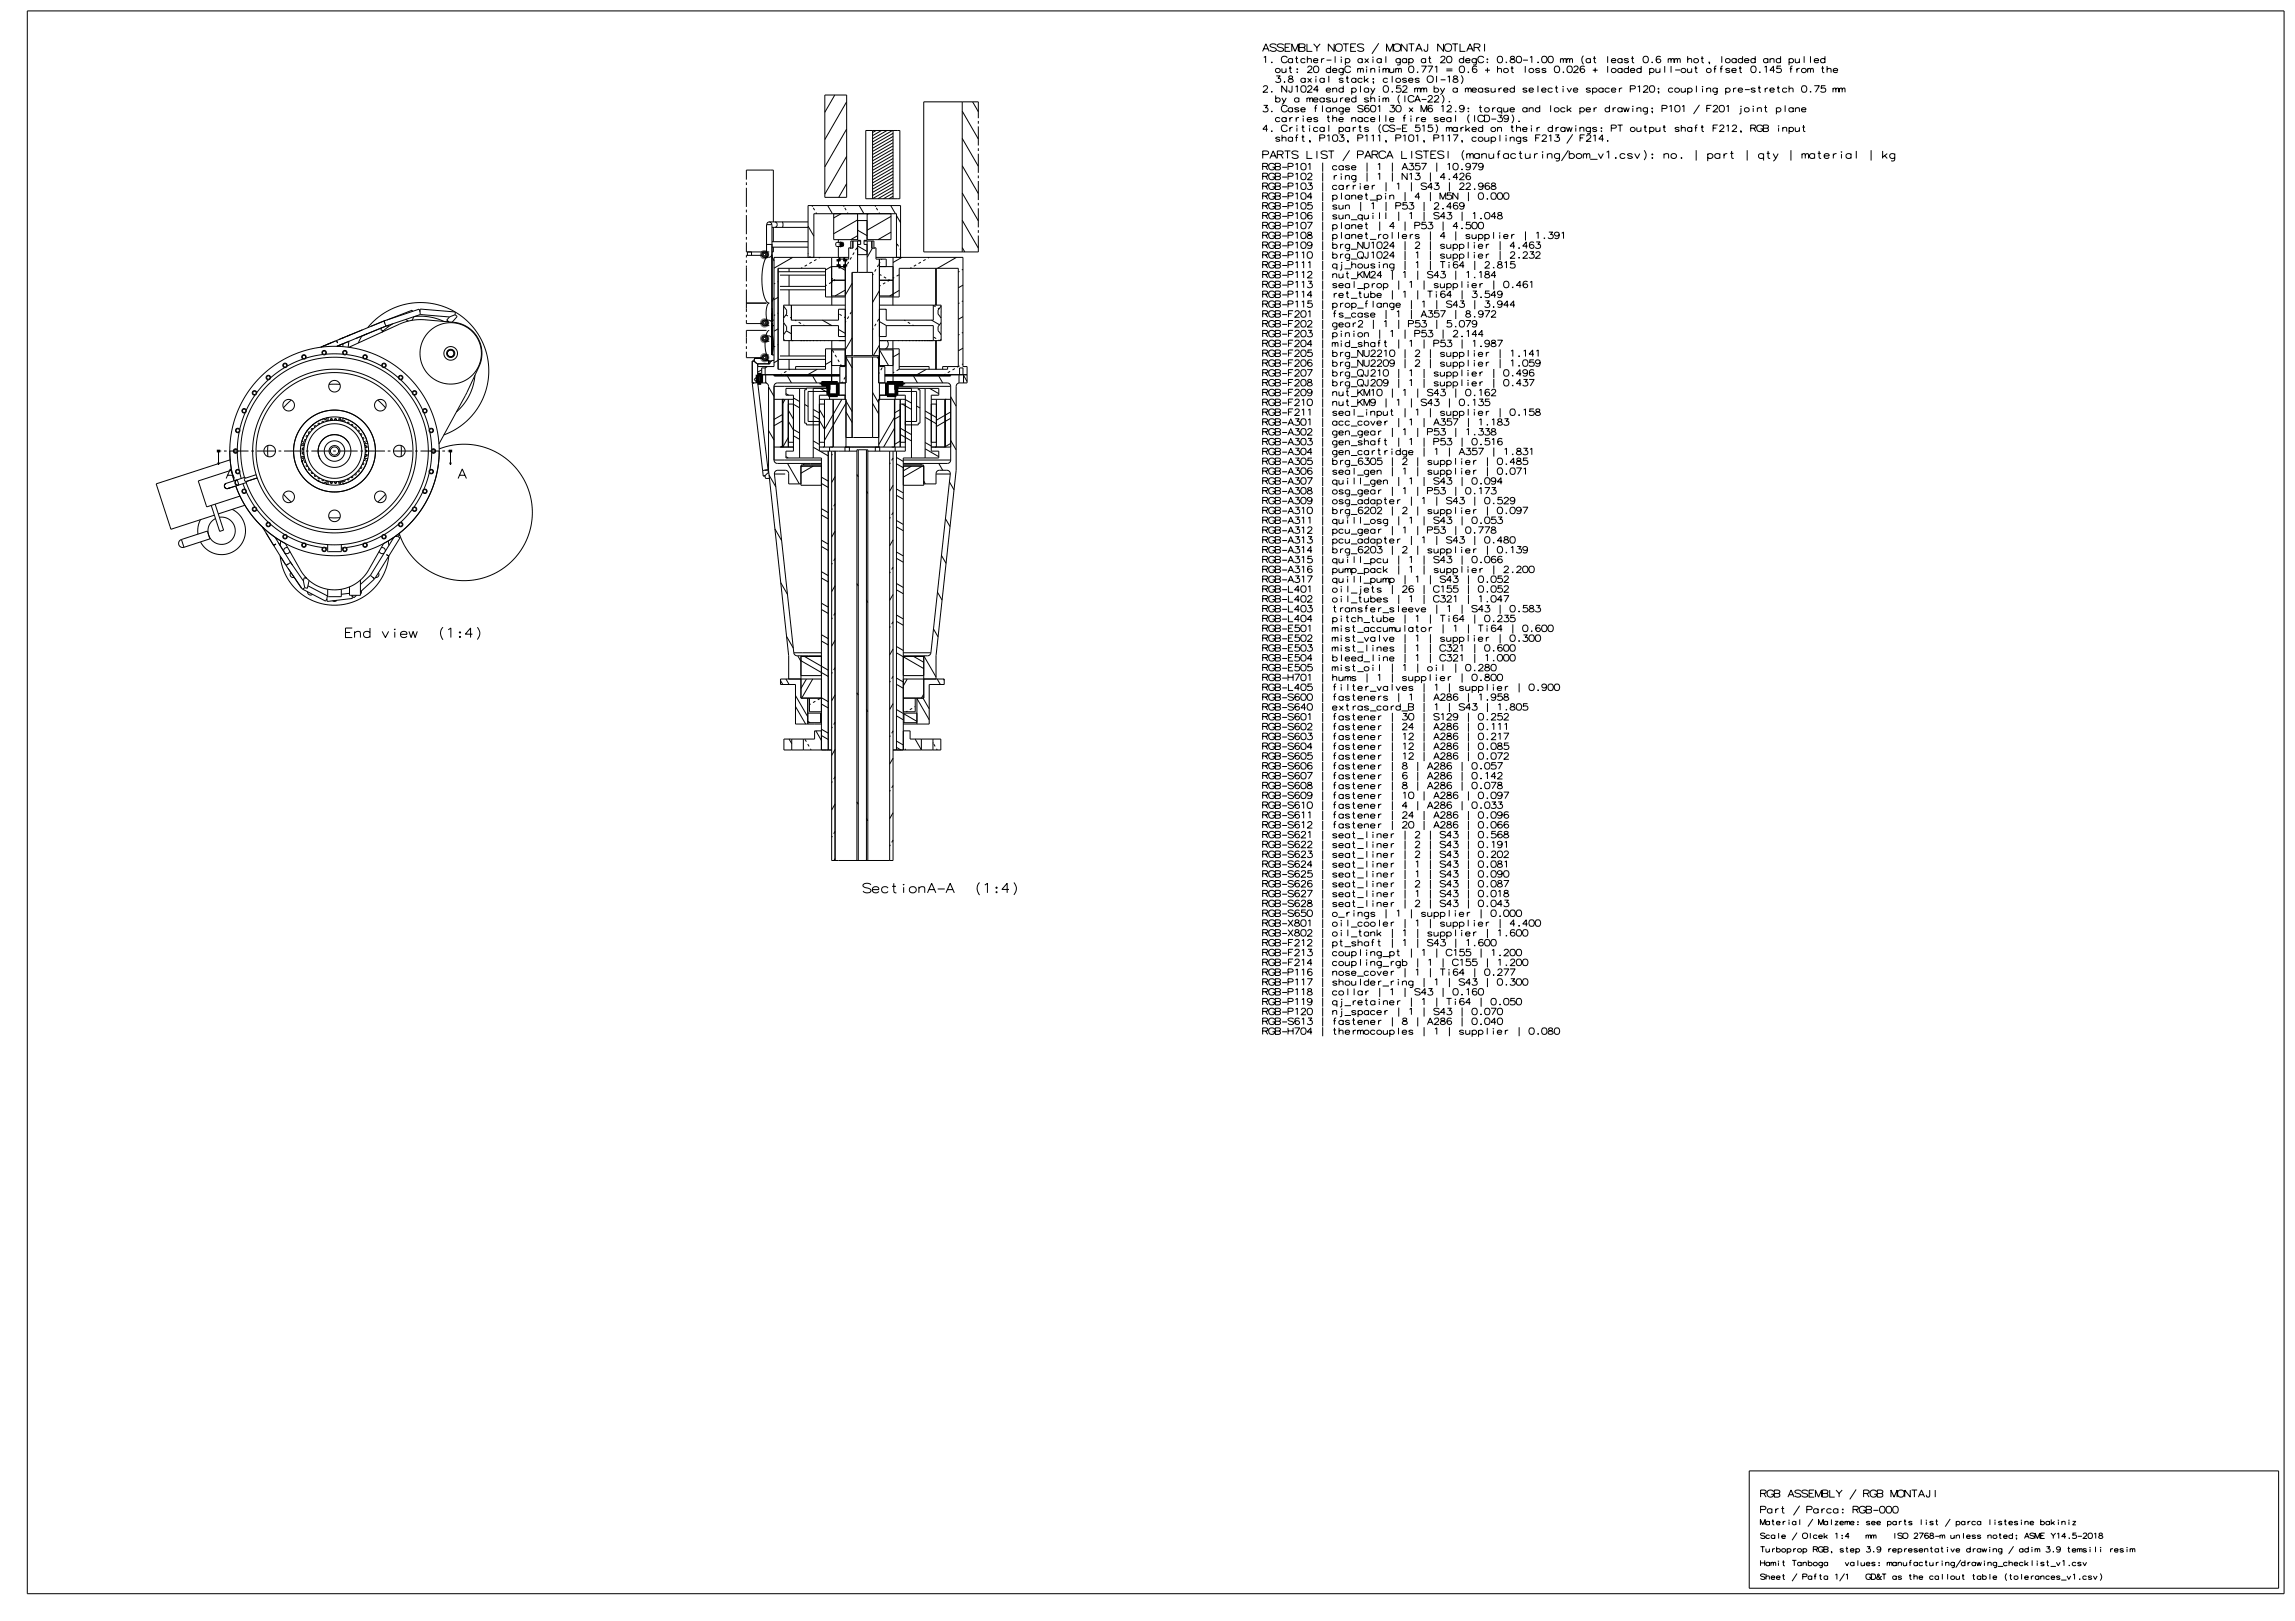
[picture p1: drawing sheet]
<svg xmlns="http://www.w3.org/2000/svg" width="841mm" height="594mm" viewBox="0 0 841 594" stroke-linecap="round" stroke-linejoin="round" font-family="sans-serif">
<g fill="none" stroke="#000" stroke-width=".37">
<path d="M10 4h827v580h-827zM462.7 18.8l1.2-2.7 1.2 2.7M463.1 17.9h1.6M467.7 16.5a1.36 1.36 0 0 0-2.3 .4l1.2 .5a1.07 1.07 0 0 1 1.1 1 1.62 1.62 0 0 1-2.3-.1M470.4 16.5a1.36 1.36 0 0 0-2.3 .4l1.1 .5a1.07 1.07 0 0 1 1.2 1 1.62 1.62 0 0 1-2.3-.1M470.9 17.4h1.4M472.9 16.1h-2v2.7h2M473.4 18.8v-2.7l1.2 2.7 1.2-2.7v2.7M476.1 16.1h1.5l.6 .4v.5l-.5 .4 .5 .5-.3 .8-1.8 .1zM476.1 17.4h1.6M478.9 16.1v2.7h2M481.4 16.1l1.2 1.3 1.2-1.3"/>
<path d="M482.6 17.4v1.4M488.9 16.1v2.7l-2.1-2.7v2.7M492.1 16.1h2.1M493.2 16.1v2.7M495 17.4h1.3M496.9 16.1h-1.9v2.7h1.9M499.8 16.5a1.36 1.36 0 0 0-2.3 .4l1.1 .5a1.07 1.07 0 0 1 1.2 1 1.62 1.62 0 0 1-2.3-.1M505.2 15.8l-2.5 3.9M508.1 18.8v-2.7l1.2 2.7 1.2-2.7v2.7M515.6 16.1v2.7l-2.1-2.7v2.7M516.1 16.1h2.2M517.2 16.1v2.7"/>
<path d="M518.8 18.8l1.2-2.7 1.2 2.7M519.2 17.9h1.6M523.2 16.1l-.1 2.4-.8 .3-.5-.9M529 16.1v2.7l-2.2-2.7v2.7M532.2 16.1h2.1M533.2 16.1v2.7M535 16.1v2.7h2M537.5 18.8l1.2-2.7 1.2 2.7M537.9 17.9h1.6M540.2 17.4h1.6l.5-.4v-.5l-.6-.4h-1.5v2.7M541.4 17.4l.9 1.4M544 16.1v2.7"/>
<path d="M302.3 34.8h8v37.5h-8zM305.9 34.8l-3.6 6.3M310.3 37.3l-8 13.8M352.6 37.3v55M356.4 37.3l2.1 3.6M463 32l.2-.5 .8-.1 .5 .8-1.7 1.6h1.8M463.1 38.6h1.4l-.8 .9 .7 .1a.97 .97 0 0 1-.2 1.4 .97 .97 0 0 1-1.4-.4M463.1 21l.7-.4v2.4M465.9 22.8l.3 .1zM465.9 33.6l.3 .1zM467.5 36.2a.89 .89 0 0 1 1.3-.3 .89 .89 0 0 1 0 1.4 .89 .89 0 0 1-1.3-.2M467.5 35v2.4"/>
<path d="M467.7 27.8h1.4l-.8 .9 .8 .1a.97 .97 0 0 1-.3 1.4 .97 .97 0 0 1-1.4-.4M469.7 25.1l.2 1.4 .7 .1 .7-.4M469.7 35.9l.9 1.5M470.6 30.1h.3M470.6 30h.3M470.6 30v.1M470.9 30v.1M471.3 25.1v1.5M471.3 35.9l-1 1.9-.6 .4M471.5 31.4v2.4l-1.8-2.4v2.4M471.7 21.2a1.17 1.17 0 0 0-1.7-.3 1.17 1.17 0 0 0 0 1.8 1.17 1.17 0 0 0 1.7-.3M471.7 39.2a1.17 1.17 0 0 0-1.7-.3 1.17 1.17 0 0 0 0 1.8 1.17 1.17 0 0 0 1.7-.3"/>
<path d="M472.3 25h1M472.4 27.9l.1 .8 1.3 .5a.81 .81 0 0 1-.8 1 .81 .81 0 0 1-.8-1l1.5-.8-.2-.5zM472.8 24.2v2l.1 .3 .5 .1M473.5 31.4l-.1 2.1-.7 .3-.4-.8M473.7 21.8a.87 .87 0 0 0-1.4-.2 .87 .87 0 0 0 0 1.3 .87 .87 0 0 0 1.4-.2M473.7 39.8a.87 .87 0 0 0-1.4-.2 .87 .87 0 0 0 0 1.3 .87 .87 0 0 0 1.4-.2M473.7 21.5v1.5M473.7 39.5v1.5M474.7 21.4h.9M474.7 31.8l.7-.4v2.4M475.1 20.6v2l.1 .3 .5 .1M475.2 26.4l.3 .1z"/>
<path d="M475.3 25.2l.1 .3zM476 36.2a.87 .87 0 0 0-1.3-.2 .87 .87 0 0 0 0 1.3 .87 .87 0 0 0 1.3-.2M476 39.8l-.6-.3-1 .2 .3 .4 1.3 .4-.3 .4-.7 .1-.6-.3M476 35.9v1.5M478.3 21.8a.87 .87 0 0 0-1.3-.2 .87 .87 0 0 0 0 1.3 .87 .87 0 0 0 1.3-.2M478.3 29a.87 .87 0 0 0-1.3-.2 .87 .87 0 0 0 0 1.3 .87 .87 0 0 0 1.3-.2M478.3 28.7v1.5M478.9 36.3l.6-.4 .5 .4 .7-.4 .3 .4v1.1M478.9 35.9v1.5M479.1 21.8l.6-.3 .7 .1 .2 1.4M479.1 20.6v2.4M479.2 28.7l1.4 1.5"/>
<path d="M479.2 24.8l.3-.5 .7-.1 .5 .8-1.7 1.6h1.9M479.2 32l.3-.5 .7-.1 .5 .8-1.7 1.6h1.9M480 36.3v1.1M480.6 28.7l-1.4 1.5M481.3 22.2h1.6a.85 .85 0 0 0-1-.7 .85 .85 0 0 0-.5 1.2 .85 .85 0 0 0 1.2 .2l.3-.2M481.3 36.5v.3a.92 .92 0 0 0 .7 .6 .92 .92 0 0 0 .9-.3M481.4 36.2l1-.3 .4 .2 .1 .5h-1.6zM481.7 39.6h.9M482.2 28h.1M482.2 28.8v1.4M482.7 38.6l-.6 .1-.1 .3v2M483.1 33h-1.7l1.3-1.6v2.4"/>
<path d="M484.3 21.5v1.5M484.6 38.6v2.4M485.3 29a.87 .87 0 0 0-1.3-.2 .87 .87 0 0 0 0 1.3 .87 .87 0 0 0 1.3-.2M485.3 36.2a.87 .87 0 0 0-1.3-.2 .87 .87 0 0 0 0 1.3 .87 .87 0 0 0 1.3-.2M485.3 28.7v1.5M485.3 35.9v1.5M485.3 21.5l-.6 .1-.4 .5M486 33h1.6a.85 .85 0 0 0-1.1-.7 .85 .85 0 0 0-.5 1.2 .85 .85 0 0 0 1.3 .2l.3-.2M486.1 22h1.8M486.9 27.8v2.4M487.6 25.4a.87 .87 0 0 0-1.3-.2 .87 .87 0 0 0 0 1.3 .87 .87 0 0 0 1.3-.2M487.6 36.2l-.5-.3h-.7l-.4 .4 1.3 .5 .3 .3-1 .3-.6-.3"/>
<path d="M487.6 39.8a.87 .87 0 0 0-1.3-.2 .87 .87 0 0 0 0 1.3 .87 .87 0 0 0 1.3-.2M487.6 24.2v2.4M487.6 39.5v1.5M488.3 25.8h1.6a.85 .85 0 0 0-1.1-.7 .85 .85 0 0 0-.5 1.2 .85 .85 0 0 0 1.3 .2l.3-.2M488.3 35.9l.1 1.4 .7 .1 .7-.4M488.4 32.6l.6-.3 .7 .1 .1 1.4M488.4 39.8l.6-.3 .7 .1 .1 1.4M488.4 32.3v1.5M488.4 39.5v1.5M489.3 20.6v2.4M489.8 35.9v1.5M491.2 35.9v1.5"/>
<path d="M491.5 20.8h.1M491.5 21.6v1.4M492.2 25.4a.87 .87 0 0 0-1.3-.2 .87 .87 0 0 0 0 1.3 .87 .87 0 0 0 1.3-.2M492.2 25.1l-.1 2.1-.4 .2-.6-.1M492.2 29l-.5-.3-1 .2 .3 .4 1.2 .4-.3 .4-.6 .1-.6-.3M492.2 32.6a.87 .87 0 0 0-1.3-.2 .87 .87 0 0 0 0 1.3 .87 .87 0 0 0 1.3-.2M492.2 39.8a.87 .87 0 0 0-1.3-.2 .87 .87 0 0 0 0 1.3 .87 .87 0 0 0 1.3-.2M492.2 39.5l-.1 2.1-.4 .2-.6-.1M492.2 31.4v2.4M492.3 35.9l-.7 .1-.4 .5M492.9 36.5v.3a.92 .92 0 0 0 .8 .6 .92 .92 0 0 0 .9-.3M493 21.8a.89 .89 0 0 1 1.4-.3 .89 .89 0 0 1 0 1.4 .89 .89 0 0 1-1.4-.2"/>
<path d="M493 36.2l1-.3 .4 .2 .2 .5h-1.7zM493 21.5v2.4M493.2 28.6h1M493.7 27.8v2l.1 .3 .5 .1M495 24.8a1.17 1.17 0 0 0-1.8-.3 1.17 1.17 0 0 0 0 1.8 1.17 1.17 0 0 0 1.8-.3M495.3 32.6a.89 .89 0 0 1 1.4-.3 .89 .89 0 0 1 0 1.4 .89 .89 0 0 1-1.4-.2M495.3 32.3v2.4M496.9 29a.87 .87 0 0 0-1.3-.2 .87 .87 0 0 0 0 1.3 .87 .87 0 0 0 1.3-.2M496.9 36.2a.87 .87 0 0 0-1.3-.2 .87 .87 0 0 0 0 1.3 .87 .87 0 0 0 1.3-.2M496.9 28.7v1.5M496.9 35v2.4M497.5 25.5l.5-.4 .5 .4 .8-.4 .3 .4v1.1"/>
<path d="M497.5 25.1v1.5M498.5 25.5v1.1M498.5 31.4v2.4M499.2 21.8a.87 .87 0 0 0-1.3-.2 .87 .87 0 0 0 0 1.3 .87 .87 0 0 0 1.3-.2M499.2 29a.87 .87 0 0 0-1.3-.2 .87 .87 0 0 0 0 1.3 .87 .87 0 0 0 1.3-.2M499.2 21.5v1.5M499.6 39l-.4-.3a1.19 1.19 0 0 0-1.7 .6l1 .5a.71 .71 0 0 1 .8 .3 .71 .71 0 0 1-.1 .8l-.9 .1-.8-.4M500 27.8v2.4M500.1 21.5l1.4 1.5M500.6 29.3l.9 .9M500.8 24.4h.1M500.8 25.2v1.4"/>
<path d="M501.5 28.7l-1.5 1.1M501.5 32.6a.87 .87 0 0 0-1.3-.2 .87 .87 0 0 0 0 1.3 .87 .87 0 0 0 1.3-.2M501.5 36.2l-.5-.3h-.7l-.3 .4 1.2 .5 .3 .3-.9 .3-.6-.3M501.5 21.5l-1.4 1.5M501.5 32.3v1.5M501.6 38.9l-.1-.2a1.13 1.13 0 0 0-1.5 1 1.13 1.13 0 0 0 1.4 1.2l.2-.2a.84 .84 0 0 0-.5-1.2 .84 .84 0 0 0-1 .7M502.3 32.3l.8 1.5M502.3 25.4l.7-.3 .7 .1 .1 1.4M502.3 36.2l.7-.3 .7 .1 .1 1.4M502.3 25.1v1.5M502.3 35v2.4M503.1 20.8h.1"/>
<path d="M503.1 30.1h.3M503.1 30h.3M503.1 30v.1M503.1 21.6v1.4M503.2 28.8l.1 .3zM503.4 30l-.2 .6M503.9 32.3l-1.1 1.9-.5 .4M504.9 39l.7-.4v2.4M505.4 35.2h.1M505.4 24.4h.1M505.4 25.2v1.4M505.4 36v1.4"/>
<path d="M506.2 21.8a.87 .87 0 0 0-1.3-.2 .87 .87 0 0 0 0 1.3 .87 .87 0 0 0 1.3-.2M506.2 21.5v1.5M506.8 25.5l.5-.4 .5 .4 .8-.4 .3 .4v1.1M506.8 36.3l.5-.4 .5 .4 .8-.4 .3 .4v1.1M506.8 25.1v1.5M506.8 35.9v1.5M507.8 20.6v2.4M507.8 25.5v1.1M507.8 36.3v1.1M508.5 29a.87 .87 0 0 0-1.3-.2 .87 .87 0 0 0 0 1.3 .87 .87 0 0 0 1.3-.2M509.2 25.1l.2 1.4 .6 .1 .7-.4M509.5 38.6h1.4l-.8 .9 .8 .1a.97 .97 0 0 1-.3 1.4 .97 .97 0 0 1-1.4-.4"/>
<path d="M510 33.6l.4 .1zM510.2 27.8v2.4M510.7 25.1v1.5M511.4 25.5l.6-.4 .5 .4 .8-.4 .2 .4v1.1M511.4 25.1v1.5M512.5 25.5v1.1M512.9 34.8a2.24 2.24 0 0 0 0 3.2M513.1 21.8a.87 .87 0 0 0-1.3-.2 .87 .87 0 0 0 0 1.3 .87 .87 0 0 0 1.3-.2M513.1 21.5l-.1 2.1-.4 .2-.6-.1M513.3 31.4h-1.4l-.1 1.1a.92 .92 0 0 1 1.3-.2 .92 .92 0 0 1 0 1.4l-.9 .1-.6-.4M514.1 32l.2-.5 .8-.1 .5 .8-1.7 1.6h1.8M514.8 35v2.4"/>
<path d="M515.5 21.8a.87 .87 0 0 0-1.4-.2 .87 .87 0 0 0 0 1.3 .87 .87 0 0 0 1.4-.2M515.5 29l-.6-.3-1 .2 .3 .4 1.3 .4-.3 .4-.7 .1-.6-.3M515.5 21.5v1.5M516.2 29.4h1.6a.85 .85 0 0 0-1.1-.7 .85 .85 0 0 0-.5 1.2 .85 .85 0 0 0 1.3 .2l.3-.2M516.2 21.8a.89 .89 0 0 1 1.4-.3 .89 .89 0 0 1 0 1.4 .89 .89 0 0 1-1.4-.2M516.2 21.5v2.4M516.4 39.5l1.4 1.5M517.8 39.5l-1.4 1.5M518.2 35.6a1.17 1.17 0 0 0-1.8-.3 1.17 1.17 0 0 0 0 1.8 1.17 1.17 0 0 0 1.8-.3M518.4 32.7l.6-.4 .5 .4 .7-.4 .3 .4v1.1M518.4 37.4l1.1-2.4 1 2.4M518.4 32.3v1.5"/>
<path d="M518.8 36.6h1.3M519.3 26.4l.3 .1zM519.5 32.7v1.1M520.1 29l-.5-.3-1 .2 .3 .4 1.2 .4-.3 .4-.7 .1-.5-.3M520.7 32.7l.6-.4 .5 .4 .7-.4 .3 .4v1.1M520.7 32.3v1.5M520.8 24.2h1.9l-1.4 2.4M521 36.4h1.7M521.8 32.7v1.1M522.4 21.8a.87 .87 0 0 0-1.3-.2 .87 .87 0 0 0 0 1.3 .87 .87 0 0 0 1.3-.2M522.4 21.5v1.5M523.2 24.2h1.8l-1.4 2.4"/>
<path d="M523.4 35.6l.2-.5 .8-.1 .5 .8-1.7 1.6h1.8M523.4 21.4h1M523.9 20.6v2l.1 .3 .5 .1M524.9 38.9l-.1-.2a1.13 1.13 0 0 0-1.5 1 1.13 1.13 0 0 0 1.3 1.2l.3-.2a.84 .84 0 0 0-.5-1.2 .84 .84 0 0 0-1.1 .7M525.5 32.6a.89 .89 0 0 1 1.4-.3 .89 .89 0 0 1 0 1.4 .89 .89 0 0 1-1.4-.2M525.5 31.4v2.4M525.7 35.6a.78 .78 0 0 1 .7-.6 .78 .78 0 0 1 .8 .5l-.4 .8-1.3 1.1h1.8M525.8 24.6l.7-.4v2.4M526.4 27.8v2.4M527.8 32.3l.8 1.5M527.9 29.2h1.8M528 21.2l.3-.5 .7-.1 .5 .8-1.7 1.6h1.9"/>
<path d="M528.2 39l.6-.4v2.4M528.5 34.8a2.19 2.19 0 0 1 0 3.1M529.4 32.3l-1 1.9-.6 .4M530 25.3h2.2M530 26h2.2M530.3 39.2l.3-.5 .7-.1 .5 .8-1.7 1.6h1.9M530.5 28.2l.6-.4v2.4M531.1 37.1v.3zM532.8 27.9v.8l1.4 .5a.81 .81 0 0 1-.8 1 .81 .81 0 0 1-.8-1l1.4-.8-.1-.5zM534 32.6a.87 .87 0 0 0-1.3-.2 .87 .87 0 0 0 0 1.3 .87 .87 0 0 0 1.3-.2M534 32.3v1.5M535.5 27.6a2.19 2.19 0 0 1 0 3.1"/>
<path d="M536.4 21.8a.87 .87 0 0 0-1.3-.2 .87 .87 0 0 0 0 1.3 .87 .87 0 0 0 1.3-.2M536.4 20.6v2.4M536.5 39.4a.83 .83 0 0 0-1-.8 .83 .83 0 0 0-.6 1.1l.8 .4 .7-.4 .1-.3a1.09 1.09 0 0 1-.1 1.3 1.09 1.09 0 0 1-1.3 .2l-.2-.2M537 32.7l.5-.4 .5 .4 .8-.4 .3 .4v1.1M537 32.3v1.5M537.1 22.2h1.6a.85 .85 0 0 0-1.1-.7 .85 .85 0 0 0-.5 1.2 .85 .85 0 0 0 1.3 .2l.3-.2M538 39.6l.1 .3zM538 26.3l.1 .3zM538 32.7v1.1M539.4 33h1.6a.85 .85 0 0 0-1.1-.7 .85 .85 0 0 0-.5 1.2 .85 .85 0 0 0 1.3 .2l.3-.2M541 21.8a.87 .87 0 0 0-1.3-.2 .87 .87 0 0 0 0 1.3 .87 .87 0 0 0 1.3-.2M541 21.5l-.1 2.1-.4 .2-.6-.1"/>
<path d="M541.1 24.5l-.1-.2a1.13 1.13 0 0 0-1.5 1 1.13 1.13 0 0 0 1.4 1.2l.2-.2a.84 .84 0 0 0-.5-1.2 .84 .84 0 0 0-1.1 .7M542 39.4h1M542.4 38.6v2l.2 .3 .5 .1M543.3 32.6a.87 .87 0 0 0-1.3-.2 .87 .87 0 0 0 0 1.3 .87 .87 0 0 0 1.3-.2M543.3 32.3v1.5M543.7 21.2a1.17 1.17 0 0 0-1.7-.3 1.17 1.17 0 0 0 0 1.8 1.17 1.17 0 0 0 1.7-.3M544.2 25.7h1.8M544.9 21.7l.3 .1zM544.9 22.8l.3 .1zM545.1 24.8v1.8M545.7 32.6l-.6-.3h-.7l-.3 .4 1.2 .5 .4 .3-1 .3-.6-.3M546.4 32.3l.1 1.4 .7 .1 .7-.4"/>
<path d="M547 39.5v1.5M547.9 32.3v1.5M548 39.5l-.6 .1-.4 .5M548.8 25.4l.6-.3 .7 .1 .1 1.4M548.8 24.2v2.4M549.3 32.3v1.5M550.3 39.8a.87 .87 0 0 0-1.3-.2 .87 .87 0 0 0 0 1.3 .87 .87 0 0 0 1.3-.2M550.3 39.5v2.2M550.3 32.3l-.6 .1-.4 .5M551 33h1.6a.85 .85 0 0 0-1.1-.7 .85 .85 0 0 0-.5 1.2 .85 .85 0 0 0 1.3 .2l.3-.2M551 39.5l.2 1.4 .7 .1 .6-.4M551.9 22.8l.3 .1z"/>
<path d="M552.5 39.5v1.5M553.6 25h1M553.7 20.7v.8l1.4 .5a.81 .81 0 0 1-.8 1 .81 .81 0 0 1-.8-1l1.5-.8-.2-.5zM554.1 24.2v2l.1 .3 .5 .1M555 32.6a.87 .87 0 0 0-1.4-.2 .87 .87 0 0 0 0 1.3 .87 .87 0 0 0 1.4-.2M555 31.4v2.4M558.1 22h1.8M558.9 24.2v2.4M559.6 32.6l-.5-.3-1.1 .2 .4 .4 1.2 .4-.3 .4-.7 .1-.6-.3M559.6 39.8a.87 .87 0 0 0-1.3-.2 .87 .87 0 0 0 0 1.3 .87 .87 0 0 0 1.3-.2M559.6 39.5v1.5M560.3 33h1.6a.85 .85 0 0 0-1.1-.7 .85 .85 0 0 0-.5 1.2 .85 .85 0 0 0 1.3 .2l.3-.2"/>
<path d="M560.4 39.8l.6-.3 .7 .1 .1 1.4M560.4 39.5v1.5M560.7 21l.6-.4v2.4M563.6 22.7l.1 .3zM563.6 31.4v2.4M564.2 25.4l-.5-.3h-.7l-.3 .4 1.2 .5 .3 .3-.9 .3-.6-.3M564.2 39.8a.87 .87 0 0 0-1.3-.2 .87 .87 0 0 0 0 1.3 .87 .87 0 0 0 1.3-.2M564.2 38.6v2.4M564.9 33h1.7a.85 .85 0 0 0-1.1-.7 .85 .85 0 0 0-.5 1.2 .85 .85 0 0 0 1.3 .2l.3-.2M566.6 25.4l-.6-.3-1 .2 .3 .4 1.3 .4-.3 .4-.7 .1-.6-.3M568.2 38.6v2.4M568.9 32.6a.87 .87 0 0 0-1.3-.2 .87 .87 0 0 0 0 1.3 .87 .87 0 0 0 1.3-.2"/>
<path d="M569.9 32.2h1M570.3 31.4v2l.1 .3 .6 .1M571.8 21.9l.6-.4 .5 .4 .7-.4 .3 .4v1.1M571.8 21.5v1.5M572.8 31.6h.1M572.8 26.4l.3 .1zM572.8 32.4v1.4M572.9 21.9v1.1M573.5 39.8a.87 .87 0 0 0-1.3-.2 .87 .87 0 0 0 0 1.3 .87 .87 0 0 0 1.3-.2M574.1 21.9l.6-.4 .5 .4 .8-.4 .2 .4v1.1M574.1 21.5v1.5M574.3 32.3l.8 1.5 .8-1.5"/>
<path d="M574.3 38.6v2.4M575.2 21.9v1.1M575.8 39.5l-1.5 1.1M576.5 33h1.7a.85 .85 0 0 0-1.1-.7 .85 .85 0 0 0-.5 1.2 .85 .85 0 0 0 1.3 .2l.3-.2M576.8 24.8l.3-.5 .7-.1 .5 .8-1.7 1.6h1.8M579 39.8a.89 .89 0 0 1 1.3-.3 .89 .89 0 0 1 0 1.4 .89 .89 0 0 1-1.3-.2M579 39.5v2.4M580.3 20.4a2.23 2.23 0 0 0 0 3.2M580.6 24.5l-.1-.2a1.2 1.2 0 0 0-1.6 .8 1.2 1.2 0 0 0 .9 1.5l.8-.3a.84 .84 0 0 0-.5-1.2 .84 .84 0 0 0-1.1 .7M582.8 21.8a.87 .87 0 0 0-1.3-.2 .87 .87 0 0 0 0 1.3 .87 .87 0 0 0 1.3-.2M582.8 32.6l-.5-.3h-.7l-.3 .4 1.2 .5 .3 .3-.9 .3-.6-.3M582.8 21.5v1.5"/>
<path d="M583.6 32.6a.89 .89 0 0 1 1.3-.3 .89 .89 0 0 1 0 1.4 .89 .89 0 0 1-1.3-.2M583.6 32.3v2.4M583.7 25.7h1.8M583.8 21.4h1M584.1 39.5v1.5M584.3 20.6v2l.1 .3 .5 .1M584.6 24.8v1.8M585.2 39.5l-.7 .1-.4 .5M587.5 32.6a.87 .87 0 0 0-1.4-.2 .87 .87 0 0 0 0 1.3 .87 .87 0 0 0 1.4-.2M587.5 32.3v1.5M589.1 20.6v2.4M589.1 24.2v2.4"/>
<path d="M589.8 32.6a.87 .87 0 0 0-1.3-.2 .87 .87 0 0 0 0 1.3 .87 .87 0 0 0 1.3-.2M589.8 39.8a.87 .87 0 0 0-1.3-.2 .87 .87 0 0 0 0 1.3 .87 .87 0 0 0 1.3-.2M589.8 38.6v2.4M590.5 22.2h1.6a.85 .85 0 0 0-1.1-.7 .85 .85 0 0 0-.5 1.2 .85 .85 0 0 0 1.3 .2l.3-.2M590.5 33h1.6a.85 .85 0 0 0-1.1-.7 .85 .85 0 0 0-.5 1.2 .85 .85 0 0 0 1.3 .2l.3-.2M591.1 39.5v1.5M592.1 39.5l-.6 .1-.4 .5M593.4 32.3v1.5M594.4 21.8a.87 .87 0 0 0-1.3-.2 .87 .87 0 0 0 0 1.3 .87 .87 0 0 0 1.3-.2M594.4 25.4a.87 .87 0 0 0-1.3-.2 .87 .87 0 0 0 0 1.3 .87 .87 0 0 0 1.3-.2M594.4 39.8a.87 .87 0 0 0-1.3-.2 .87 .87 0 0 0 0 1.3 .87 .87 0 0 0 1.3-.2M594.4 21.5v1.5"/>
<path d="M594.4 25.1v1.5M594.4 39.5v1.5M594.5 32.3l-.7 .1-.4 .5M594.9 39.5l.6 1.5 .5-1.5 .5 1.5 .5-1.5M596.8 21.8l-.6-.3h-.7l-.3 .4 1.2 .5 .4 .3-1 .3-.6-.3M596.8 25.4a.87 .87 0 0 0-1.4-.2 .87 .87 0 0 0 0 1.3 .87 .87 0 0 0 1.4-.2M596.8 24.2v2.4M597.4 32.6h1.4l.5-.4v-.4l-.6-.4h-1.3v2.4M597.5 25.8h1.6a.85 .85 0 0 0-1.1-.7 .85 .85 0 0 0-.5 1.2 .85 .85 0 0 0 1.3 .2l.3-.2M597.8 21.4h.9M598.2 20.6v2l.1 .3 .5 .1M598.3 38.8h.1"/>
<path d="M598.3 39.6v1.4M599.9 39.8l.6-.3 .7 .1 .1 1.4M599.9 39.5v1.5M600.2 31.8l.6-.4v2.4M601.4 25.4a.87 .87 0 0 0-1.3-.2 .87 .87 0 0 0 0 1.3 .87 .87 0 0 0 1.3-.2M601.4 24.2v2.4M602.3 32l.3-.5 .7-.1 .5 .8-1.7 1.6h1.9M603.7 39.8a.87 .87 0 0 0-1.3-.2 .87 .87 0 0 0 0 1.3 .87 .87 0 0 0 1.3-.2M603.7 39.5l-.1 2.1-.4 .2-.6-.1M604.5 25.4a.89 .89 0 0 1 1.3-.3 .89 .89 0 0 1 0 1.4 .89 .89 0 0 1-1.3-.2M604.5 25.1v2.4M605.3 39.7l.3 .1z"/>
<path d="M605.3 22.8l.3 .1zM606.8 25.1l.1 1.4 .7 .1 .7-.4M607.7 32.4l.1 .3zM607.9 33.7l-.3-.1h.3l-.2 .6M608.3 25.1v1.5M608.5 20.9l-.1-.2a1.13 1.13 0 0 0-1.5 1 1.13 1.13 0 0 0 1.4 1.2l.2-.2a.84 .84 0 0 0-.5-1.2 .84 .84 0 0 0-1.1 .7M609 39.8h1.4l.5-.4v-.4l-.6-.4h-1.3v2.4M610 24.2v2.4M611.3 21.9l.6-.4 .5 .4 .7-.4 .3 .4v1.1M611.3 21.5v1.5M611.8 39l.6-.4v2.4M612.4 21.9v1.1"/>
<path d="M612.4 24.2v2.4M613 32.6a.87 .87 0 0 0-1.3-.2 .87 .87 0 0 0 0 1.3 .87 .87 0 0 0 1.3-.2M613.6 21.9l.6-.4 .5 .4 .8-.4 .2 .4v1.1M613.6 21.5v1.5M613.9 25.6h1.7M614.7 21.9v1.1M616.1 32.3l.1 1.4 .7 .1 .7-.4M616.4 39l.7-.4v2.4M617.6 32.3v1.5M618.4 25.1l.1 1.4 .7 .1 .7-.4M618.4 21.8l.7-.3 .7 .1 .1 1.4M618.4 32.6a.89 .89 0 0 1 1.4-.3 .89 .89 0 0 1 0 1.4 .89 .89 0 0 1-1.4-.2"/>
<path d="M618.4 20.6v2.4M618.4 32.3v2.4M619.9 25.1v1.5M621 25h1M621.4 24.2v2l.1 .3 .6 .1M621.6 31.4v2.4M622.8 38.4l-2.2 3.4M623.3 21.4h1M623.7 20.6v2l.2 .3 .5 .1M623.9 31.6h.1M623.9 32.4v1.4M625.4 32.6l.7-.3 .7 .1 .1 1.4"/>
<path d="M625.4 32.3v1.5M625.4 39.7h1.2M626.5 22.9l-.3-.1h.3l-.2 .6M627.1 38.6h-1.7v2.4M627.9 39.2l.2-.5 .8-.1 .5 .8-1.7 1.6h1.8M628 25.2h.9M629 24.2l-.5 .1-.2 .3v2M629.3 32.6a.87 .87 0 0 0-1.3-.2 .87 .87 0 0 0 0 1.3 .87 .87 0 0 0 1.3-.2M629.3 32.3l-.1 2.1-.4 .2-.7-.1M630.3 25.2h.9M630.9 20.6v2.4M631.3 24.2l-.5 .1-.1 .3v2"/>
<path d="M632.4 32.6a.89 .89 0 0 1 1.3-.3 .89 .89 0 0 1 0 1.4 .89 .89 0 0 1-1.3-.2M632.4 32.3v2.4M632.7 39l.6-.4v2.4M633.9 25.4l-.5-.3-1 .2 .3 .4 1.2 .4-.3 .4-.6 .1-.6-.3M634.6 25.8h1.6a.85 .85 0 0 0-1-.7 .85 .85 0 0 0-.6 1.2 .85 .85 0 0 0 1.3 .2l.3-.2M635.2 32.3v1.5M636.2 21.8a.87 .87 0 0 0-1.3-.2 .87 .87 0 0 0 0 1.3 .87 .87 0 0 0 1.3-.2M636.2 21.5v1.5M636.3 32.3l-.7 .1-.4 .5M636.9 33h1.7a.85 .85 0 0 0-1.1-.7 .85 .85 0 0 0-.5 1.2 .85 .85 0 0 0 1.3 .2l.3-.2M637.2 25h1M637.7 24.2v2l.1 .3 .5 .1"/>
<path d="M638 38.8h.1M638 39.6v1.7l-.1 .3-.6 .1M638.6 21.8a.87 .87 0 0 0-1.4-.2 .87 .87 0 0 0 0 1.3 .87 .87 0 0 0 1.4-.2M638.6 20.6v2.4M639.3 22.2h1.6a.85 .85 0 0 0-1.1-.7 .85 .85 0 0 0-.5 1.2 .85 .85 0 0 0 1.3 .2l.3-.2M639.4 32.8h1.8M642.5 38.8h.1M642.5 39.6v1.4M643.2 21.8a.87 .87 0 0 0-1.3-.2 .87 .87 0 0 0 0 1.3 .87 .87 0 0 0 1.3-.2M643.2 32.6l-.5-.3-1 .2 .3 .4 1.2 .4-.3 .4-.7 .1-.5-.3M643.2 20.6v2.4M644 39.8l.6-.3 .7 .1 .2 1.4"/>
<path d="M644 39.5v1.5M644.2 32.2h1M644.6 31.4v2l.2 .3 .5 .1M644.8 26.4l.3 .1zM646.5 39.4h1M646.6 24.6l.7-.4v2.4M646.8 32.3v1.5M647 38.6v2l.1 .3 .5 .1M647.9 21.8a.87 .87 0 0 0-1.4-.2 .87 .87 0 0 0 0 1.3 .87 .87 0 0 0 1.4-.2M647.9 21.5v1.5M647.9 32.3l-.7 .1-.4 .5M648.6 33h1.6a.85 .85 0 0 0-1.1-.7 .85 .85 0 0 0-.5 1.2 .85 .85 0 0 0 1.3 .2l.3-.2"/>
<path d="M648.6 21.8l.7-.3 .7 .1 .1 1.4M648.6 21.5v1.5M650.4 25.8h-1.8l1.3-1.6v2.4M650.9 39.8a.89 .89 0 0 1 1.4-.3 .89 .89 0 0 1 0 1.4 .89 .89 0 0 1-1.4-.2M650.9 39.5v2.4M651.2 32.2h.9M651.6 31.4v2l.1 .3 .6 .1M652.5 21.8a.87 .87 0 0 0-1.3-.2 .87 .87 0 0 0 0 1.3 .87 .87 0 0 0 1.3-.2M652.5 20.6v2.4M652.7 24.2h-1.5l-.1 1.1a.92 .92 0 0 1 1.4-.2 .92 .92 0 0 1 0 1.4l-.9 .1-.7-.4M654.2 38.6v2.4M654.8 32.6a.87 .87 0 0 0-1.3-.2 .87 .87 0 0 0 0 1.3 .87 .87 0 0 0 1.3-.2"/>
<path d="M655.6 21.8a.89 .89 0 0 1 1.3-.3 .89 .89 0 0 1 0 1.4 .89 .89 0 0 1-1.3-.2M655.6 32.6l.7-.3 .6 .1 .2 1.4M655.6 21.5v2.4M655.6 31.4v2.4M655.9 25.2h.9M656.9 24.2l-.6 .1-.1 .3v2M657.1 39.8a.87 .87 0 0 0-1.3-.2 .87 .87 0 0 0 0 1.3 .87 .87 0 0 0 1.3-.2M657.1 39.5v1.5M657.9 21.5l.1 1.4 .7 .1 .7-.4M657.9 39.8l.7-.3 .7 .1 .1 1.4M657.9 39.5v1.5M658.5 25.1v1.5"/>
<path d="M659.4 21.5v1.5M659.5 25.1l-.7 .1-.3 .5M661.1 20.6v2.4M662.4 25.5l.6-.4 .5 .4 .7-.4 .3 .4v1.1M662.4 25.1v1.5M663.3 33.6l.3 .1zM663.5 20.6v2.4M663.5 25.5v1.1M664.8 22.2h1.6a.85 .85 0 0 0-1-.7 .85 .85 0 0 0-.6 1.2 .85 .85 0 0 0 1.3 .2l.3-.2M664.8 31.4h1.9l-1.4 2.4M667.4 25h1M667.9 24.2v2l.1 .3 .5 .1"/>
<path d="M668.8 21.8a.87 .87 0 0 0-1.4-.2 .87 .87 0 0 0 0 1.3 .87 .87 0 0 0 1.4-.2M668.8 20.6v2.4M668.9 31.4h-1.4l-.1 1.1a.92 .92 0 0 1 1.3-.2 .92 .92 0 0 1 0 1.4l-.9 .1-.6-.4M669.5 25.4l.7-.3 .7 .1 .1 1.4M669.5 24.2v2.4M671.7 32.7l.5-.4 .5 .4 .8-.4 .3 .4v1.1M671.7 32.3v1.5M671.8 25.8h1.6a.85 .85 0 0 0-1.1-.7 .85 .85 0 0 0-.5 1.2 .85 .85 0 0 0 1.3 .2l.3-.2M672.7 32.7v1.1M674 32.7l.6-.4 .5 .4 .7-.4 .3 .4v1.1M674 32.3v1.5M675.1 32.7v1.1"/>
<path d="M310.3 57.3l-8 13.8M310.3 47.3l-8 13.8M317.3 47.8h12.5v25h-12.5zM319.8 47.8v25l7.5-4.3M321 47.8l-1.2 .8M323 47.8l-3.2 1.9M325 47.8l-5.2 3.1M327 47.8l-7.2 4.2M327.3 59.2l-7.5 4.4M327.3 58.1l-7.5 4.3M327.3 56.9l-7.5 4.4M327.3 55.8l-7.5 4.3"/>
<path d="M327.3 54.6l-7.5 4.3M327.3 53.5l-7.5 4.3M327.3 52.3l-7.5 4.3M327.3 51.1l-7.5 4.4M327.3 50l-7.5 4.3M327.3 48.8l-7.5 4.4M327.3 47.8v25M352.6 40.7l5.9 10.2M352.6 50.7l5.9 10.2M358.5 43.3v-6h-20v55h20v-6M358.5 44.3v1M358.5 46.3v7"/>
<path d="M358.5 54.3v1M358.5 56.3v7M462.7 56.6h1.6l.6-.4v-.4l-.7-.5h-1.5v2.8M464.6 47.4h-1.8l1.3-1.6v2.4M465.4 58.1l1.2-2.8 1.2 2.8M465.8 57.1h1.6M465.9 40.8v.1M465.9 48l.3 .1zM465.9 40.9h.3M465.9 40.8h.3M466.2 40.8v.1M467.3 59.8h1.4l.5 .4v.4l-.5 .4 .5 .5-.3 .6-1.6 .1z"/>
<path d="M468.1 56.6h1.6l.5-.4v-.4l-.6-.5h-1.5v2.8M469 43.4a.87 .87 0 0 0-1.3-.2 .87 .87 0 0 0 0 1.3 .87 .87 0 0 0 1.3-.2M469 50.6l-.5-.3-1 .2 .3 .4 1.2 .4-.3 .4-.7 .1-.5-.3M469.3 56.6l.9 1.5M469.8 50.6l.6-.3 .7 .1 .2 1.4M469.8 49.4v2.4M470.7 55.3h2.2M471.3 43.4a.87 .87 0 0 0-1.3-.2 .87 .87 0 0 0 0 1.3 .87 .87 0 0 0 1.3-.2M471.3 43.1v1.5M471.7 46.4a1.17 1.17 0 0 0-1.7-.3 1.17 1.17 0 0 0 0 1.8 1.17 1.17 0 0 0 1.7-.3M471.8 55.3v2.8M472.7 43.1v1.5"/>
<path d="M472.7 46.7v1.5M473.7 50.6a.87 .87 0 0 0-1.4-.2 .87 .87 0 0 0 0 1.3 .87 .87 0 0 0 1.4-.2M473.7 50.3v1.5M473.7 43.1l-.7 .1-.3 .5M473.7 46.7l-.7 .1-.3 .5M474.7 50.4h.9M475 43.1v1.5M475.2 46h.1M475.2 46.8v1.4M475.7 49.4l-.5 .1-.1 .3v2M475.7 55.8a1.36 1.36 0 0 0-2.3 .3l1.2 .5a.82 .82 0 0 1 .9 .4 .82 .82 0 0 1-.1 1 1.82 1.82 0 0 1-2-.4M476 43.1l-.6 .1-.4 .5"/>
<path d="M476.7 40.2h1.6a.85 .85 0 0 0-1.1-.7 .85 .85 0 0 0-.5 1.2 .85 .85 0 0 0 1.3 .2l.3-.2M477 46.6h1M477 50.2h1M477.4 45.8v2l.1 .3 .6 .1M477.4 49.4v2l.1 .3 .6 .1M477.6 42.4h.1M477.6 43.2v1.4M478.9 55.3v2.8h2M479 43.8h1.6a.85 .85 0 0 0-1.1-.7 .85 .85 0 0 0-.5 1.2 .85 .85 0 0 0 1.3 .2l.3-.2M479.9 46h.1M479.9 46.8v1.4M480.2 51.7l-.3-.1h.3l-.3 .6"/>
<path d="M482.6 55.3v2.8M482.9 43.4l-.5-.3h-.7l-.3 .4 1.2 .5 .3 .3-.9 .3-.6-.3M482.9 47a.87 .87 0 0 0-1.3-.2 .87 .87 0 0 0 0 1.3 .87 .87 0 0 0 1.3-.2M483.6 50.6h1.4l.5-.4v-.4l-.6-.4h-1.3v2.4M484.7 59.6v3.3M485.3 47a.87 .87 0 0 0-1.3-.2 .87 .87 0 0 0 0 1.3 .87 .87 0 0 0 1.3-.2M485.3 46.7v1.5M486.3 43h.9M486.4 49.8l.6-.4v2.4M486.4 55.8a1.36 1.36 0 0 0-2.3 .3l1.2 .5a.82 .82 0 0 1 .8 .4 .82 .82 0 0 1 0 1 1.81 1.81 0 0 1-2-.4M486.7 42.2v2l.1 .3 .6 .1M486.8 55.3h2.1"/>
<path d="M486.9 45.8v2.4M487.8 55.3v2.8M488.4 43.4l.6-.3 .7 .1 .1 1.4M488.4 42.2v2.4M490.6 43.8h1.6a.85 .85 0 0 0-1-.7 .85 .85 0 0 0-.5 1.2 .85 .85 0 0 0 1.2 .2l.3-.2M490.7 47a.89 .89 0 0 1 1.3-.3 .89 .89 0 0 1 0 1.4 .89 .89 0 0 1-1.3-.2M490.7 46.7v2.4M490.9 49.4h1.5l-.9 .9 .8 .1a.97 .97 0 0 1-.3 1.4 .97 .97 0 0 1-1.3-.4M492.9 40.2h1.7a.85 .85 0 0 0-1.1-.7 .85 .85 0 0 0-.5 1.2 .85 .85 0 0 0 1.3 .2l.3-.2M494.1 51.7l-.3-.1h.3l-.2 .6M494.6 55.1l-2.5 3.9M494.6 47a.87 .87 0 0 0-1.4-.2 .87 .87 0 0 0 0 1.3 .87 .87 0 0 0 1.4-.2"/>
<path d="M494.6 46.7v1.5M495.3 43.4l.7-.3 .7 .1 .1 1.4M495.3 43.1v1.5M495.9 46.7v1.5M496.9 46.7l-.6 .1-.4 .5M497.5 56.6h1.6l.5-.4v-.4l-.6-.5h-1.5v2.8M497.5 50.6h1.4l.5-.4v-.4l-.5-.4h-1.4v2.4M497.9 46.6h1M498.3 45.8v2l.1 .3 .6 .1M499.2 43.4a.87 .87 0 0 0-1.3-.2 .87 .87 0 0 0 0 1.3 .87 .87 0 0 0 1.3-.2M499.2 43.1v1.5M500.1 58.1l1.2-2.8 1.2 2.8"/>
<path d="M500.3 49.8l.7-.4v2.4M500.5 57.1h1.6M501 59.6v3.3M501.5 43.4a.87 .87 0 0 0-1.3-.2 .87 .87 0 0 0 0 1.3 .87 .87 0 0 0 1.3-.2M501.5 47l-.5-.3-1 .2 .3 .4 1.2 .4-.3 .4-.6 .1-.6-.3M502.2 43.8h1.7a.84 .84 0 0 0-1.1-.7 .84 .84 0 0 0-.5 1.2 .84 .84 0 0 0 1.2 .2l.4-.2M502.6 49.8l.7-.4v2.4M502.8 56.6h1.6l.5-.4v-.4l-.6-.5h-1.5v2.8M504 56.6l.9 1.5M504.9 49.8l.7-.4v2.4M505.5 42.2v2.4M505.9 45.6a2.23 2.23 0 0 0 0 3.2"/>
<path d="M507.8 56a1.35 1.35 0 0 0-2-.4 1.35 1.35 0 0 0 0 2.1 1.35 1.35 0 0 0 2-.4M507.8 42.2v2.4M508 51.7l-.3-.1h.3l-.2 .6M508.1 58.1l1.2-2.8 1.2 2.8M508.5 57.1h1.6M508.9 46.4a1.17 1.17 0 0 0-1.8-.3 1.17 1.17 0 0 0 0 1.8 1.17 1.17 0 0 0 1.8-.3M509.2 43.8h1.6a.85 .85 0 0 0-1.1-.7 .85 .85 0 0 0-.5 1.2 .85 .85 0 0 0 1.3 .2l.3-.2M510.2 59.6v3.3M511.2 46.2l-.3-.3a1.19 1.19 0 0 0-1.7 .6l1 .5a.72 .72 0 0 1 .7 .3 .72 .72 0 0 1 0 .8l-1 .1-.7-.4M511.5 50.6h1.4l.4-.4v-.4l-.5-.4h-1.3v2.4M511.7 47.2h1.8M513.7 55.3v2.8h1.9"/>
<path d="M514 46.9h1.1M514.2 43.2h.9M514.2 49.8l.7-.4v2.4M515.2 42.2l-.5 .1-.2 .3v2M515.7 45.8h-1.7v2.4h1.7M516.5 59.8h1.4l-.8 .9 .8 .2a.97 .97 0 0 1-.3 1.4 .97 .97 0 0 1-1.4-.5M517.1 42.4h.1M517.1 43.2v1.4M517.3 55.3v2.8M518.9 49.8l.6-.4v2.4M519.1 43.1v1.5M520.1 43.1l-.6 .1-.4 .5"/>
<path d="M520.3 45.8h-1.5l-.1 1.1a.92 .92 0 0 1 1.4-.2 .92 .92 0 0 1 0 1.4l-.9 .1-.7-.4M520.3 59.8h-1.5l-.1 1.1a.92 .92 0 0 1 1.4-.1 .92 .92 0 0 1 0 1.3l-.9 .1-.7-.4M520.7 41v-2.4l1.1 2.4 1-2.4v2.4M520.8 43.8h1.6a.84 .84 0 0 0-1.1-.7 .84 .84 0 0 0-.5 1.2 .84 .84 0 0 0 1.3 .2l.3-.2M520.8 59.8h1.9l-1.4 2.4M521.1 55.8a1.36 1.36 0 0 0-2.3 .3l1.2 .5a.82 .82 0 0 1 .9 .4 .82 .82 0 0 1-.1 1 1.81 1.81 0 0 1-2-.4M521.2 46.2l.7-.4v2.4M521.5 55.3h2.1M522 51.7l-.3-.1h.3l-.3 .6M522.6 55.3v2.8M524.3 56.6h1.4M524.9 45.8h-1.4l-.1 1.1a.92 .92 0 0 1 1.3-.2 .92 .92 0 0 1 0 1.4l-.9 .1-.6-.4"/>
<path d="M525.4 50.6h1.4l.5-.4v-.4l-.6-.4h-1.3v2.4M526.2 45.6a2.2 2.2 0 0 1 0 3.1M526.3 55.3h-2v2.8h2M526.5 59.6v3.3M527.1 43.4l-.6-.3h-.7l-.3 .4 1.3 .5 .3 .3-1 .3-.6-.3M527.8 43.8h1.6a.85 .85 0 0 0-1.1-.7 .85 .85 0 0 0-.5 1.2 .85 .85 0 0 0 1.3 .2l.3-.2M528.2 49.8l.6-.4v2.4M529.1 55.8a1.36 1.36 0 0 0-2.3 .3l1.2 .5a.82 .82 0 0 1 .9 .4 .82 .82 0 0 1-.1 1 1.81 1.81 0 0 1-2-.4M530 47.1l.6-.4 .5 .4 .7-.4 .3 .4v1.1M530 46.7v1.5M530.5 49.8l.6-.4v2.4M530.7 55.3v2.8"/>
<path d="M531.1 47.1v1.1M531.7 43.4a.87 .87 0 0 0-1.3-.2 .87 .87 0 0 0 0 1.3 .87 .87 0 0 0 1.3-.2M531.7 43.1v1.5M532.5 49.4h1.8l-1.4 2.4M533.3 40.8v.1M533.3 40.9h.3M533.3 40.8h.3M533.4 42.2v2.4M533.6 40.8v.1M534 47a.87 .87 0 0 0-1.3-.2 .87 .87 0 0 0 0 1.3 .87 .87 0 0 0 1.3-.2M534 46.7v1.5M535.4 46.7v1.5"/>
<path d="M535.7 51.8h.1M535.7 51.5h.1M535.7 51.5v.3M535.8 51.5l.1 .5-.2 .2M535.9 51.7l-.1 .1M536.4 46.7l-.7 .1-.3 .5M536.5 55.1a2.56 2.56 0 0 0 0 3.6M537.1 45.8v2.4M537.5 56.8l.6-.5 .4 .1 .2 .4 .9-.5 .3 .5v1.3M537.5 56.3v1.8M537.8 47.3l.8 .9M537.9 40.8v.1"/>
<path d="M537.9 40.9h.3M537.9 40.8h.3M538.2 40.8v.1M538.5 42a2.24 2.24 0 0 0 0 3.2M538.6 46.7l-1.5 1.1M538.7 56.8v1.3M539.4 47.3v.3a.91 .91 0 0 0 .7 .6 .91 .91 0 0 0 .9-.3M539.4 59.8h1.9l-1.4 2.4M539.5 47l1-.3 .4 .2 .1 .5h-1.6zM540.4 42.2v2.4M541 50.6a.87 .87 0 0 0-1.3-.2 .87 .87 0 0 0 0 1.3 .87 .87 0 0 0 1.3-.2M542.1 56.7a1 1 0 0 0-1.5-.3 1 1 0 0 0 0 1.5 1 1 0 0 0 1.5-.2"/>
<path d="M542.1 56.3v1.8M543 56.7a1.24 1.24 0 0 1 1.5-.3l.2 1.7M543 56.3v1.8M543.3 47a.87 .87 0 0 0-1.3-.2 .87 .87 0 0 0 0 1.3 .87 .87 0 0 0 1.3-.2M543.3 45.8v2.4M543.7 42.8a1.17 1.17 0 0 0-1.7-.3 1.17 1.17 0 0 0 0 1.8 1.17 1.17 0 0 0 1.7-.3M544.1 50.3l.1 1.4 .7 .1 .7-.4M545 44.6a1.28 1.28 0 0 0 .9-1.2 1.28 1.28 0 0 0-.8-1.2h-1.1v2.4h1.1M545.6 50.3v1.5M545.6 56.3l.2 1.6a1.26 1.26 0 0 0 1.6-.3M546.4 50.6a.89 .89 0 0 1 1.4-.3 .89 .89 0 0 1 0 1.4 .89 .89 0 0 1-1.4-.2M546.4 50.3v2.4"/>
<path d="M546.5 43.6h1.8M547.4 56.3v1.8M548.6 56.4h1.1M548.8 47l.6-.3 .7 .1 .1 1.4M548.8 46.7v1.5M549 42.2h1.4l-.8 .9 .8 .1a.97 .97 0 0 1-.3 1.4 .97 .97 0 0 1-1.4-.4M549.6 49.4v2.4M549.8 55.3l-.6 .1-.2 .4v2.3M551.9 49.6h.1M551.9 50.4v1.4M552.8 43a.83 .83 0 0 0-1-.8 .83 .83 0 0 0-.6 1.1l.8 .4 .7-.4 .1-.3a1.09 1.09 0 0 1-.2 1.3 1.09 1.09 0 0 1-1.3 .2l-.1-.2M552.8 56.7a1 1 0 0 0-1.5-.3 1 1 0 0 0 0 1.5 1 1 0 0 0 1.5-.2"/>
<path d="M552.8 56.3v1.8M553.3 40.2h1.7a.85 .85 0 0 0-1.1-.7 .85 .85 0 0 0-.5 1.2 .85 .85 0 0 0 1.2 .2l.4-.2M553.4 50.6l.7-.3 .7 .1 .1 1.4M553.4 50.3v1.5M553.6 46.6h1M554.1 42a2.19 2.19 0 0 1 0 3.1M554.1 45.8v2l.1 .3 .5 .1M555.5 56.7a1 1 0 0 0-1.6-.3 1 1 0 0 0 0 1.5 1 1 0 0 0 1.6-.2M555.7 47l.7-.3 .7 .1 .1 1.4M555.7 45.8v2.4M556.5 44.4l.3 .1zM556.6 56.2h1.1"/>
<path d="M557.1 55.3v2.3l.1 .3 .7 .2M557.3 50.6a.87 .87 0 0 0-1.3-.2 .87 .87 0 0 0 0 1.3 .87 .87 0 0 0 1.3-.2M557.3 50.3l-.1 2.1-.4 .2-.7-.1M558 47.3v.3a.91 .91 0 0 0 .7 .6 .91 .91 0 0 0 .9-.3M558 47l1.1-.3 .4 .2 .1 .5h-1.6zM559 56.3l.1 1.6a1.26 1.26 0 0 0 1.6-.3M559.6 50.6l-.5-.3-1.1 .2 .4 .4 1.2 .4-.3 .4-.7 .1-.6-.3M560.7 56.3v1.8M561.2 46h.1M561.2 46.8v1.4M562.3 56.3v1.8M562.7 50.5h1.2"/>
<path d="M563.2 46.7v1.5M563.5 56.3a1.01 1.01 0 0 0-1.2 .7M564.3 46.7l-.7 .1-.4 .5M564.4 49.4h-1.7v2.4M565.2 50l.2-.5 .8-.1 .5 .8-1.7 1.6h1.8M565.3 55.6h.1M565.3 56.4v1.7M567 56.7a1.24 1.24 0 0 1 1.6-.3l.1 1.7M567 56.3v1.8M567.6 49.8l.7-.4v2.4M568.9 47a.87 .87 0 0 0-1.3-.2 .87 .87 0 0 0 0 1.3 .87 .87 0 0 0 1.3-.2M568.9 45.8v2.4"/>
<path d="M569.9 49.4h1.4l-.8 .9 .8 .1a.97 .97 0 0 1-.3 1.4 .97 .97 0 0 1-1.4-.4M570.2 46.7v1.5M571.2 46.7l-.6 .1-.4 .5M571.5 56.7a1 1 0 0 0-1.5-.3 1 1 0 0 0 0 1.5 1 1 0 0 0 1.5-.2M571.5 56.3v2a.81 .81 0 0 1-.5 .7 .81 .81 0 0 1-.9-.1M573.5 47a.87 .87 0 0 0-1.3-.2 .87 .87 0 0 0 0 1.3 .87 .87 0 0 0 1.3-.2M573.5 46.7v1.5M574 46.7l.6 1.5 .5-1.5 .5 1.5 .5-1.5M574.7 55.1l-2.5 3.9M574.9 40.1l.9 .9M575 56.7a1.02 1.02 0 0 1 1.6-.3 1.02 1.02 0 0 1 0 1.6 1.02 1.02 0 0 1-1.6-.3M575 55.3v2.8"/>
<path d="M576.3 49.2l-2.2 3.4M577.4 46h.1M577.4 46.8v1.4M579 47l.6-.3 .7 .1 .1 1.4M579 46.7v1.5M579 50.5h1.2M580.2 56.8l.6-.5 .5 .1 .1 .4 .9-.5 .3 .5v1.3M580.2 56.3v1.8M580.7 49.4h-1.7v2.4M581.2 40.2h1.6a.85 .85 0 0 0-1.1-.7 .85 .85 0 0 0-.5 1.2 .85 .85 0 0 0 1.3 .2l.3-.2M581.4 56.8v1.3M581.4 50a.78 .78 0 0 1 .8-.6 .78 .78 0 0 1 .7 .5l-.4 .8-1.3 1.1h1.9"/>
<path d="M582.7 58.4h2.7M582.8 47a.87 .87 0 0 0-1.3-.2 .87 .87 0 0 0 0 1.3 .87 .87 0 0 0 1.3-.2M582.8 46.7l-.1 2.1-.4 .2-.6-.1M583.9 49.8l.7-.4v2.4M585.1 47l-.5-.3-1 .2 .3 .4 1.2 .4-.3 .4-.6 .1-.6-.3M585.7 56.3l.9 1.8 1-1.8M586.7 48l.3 .1zM586.8 46.8l.1 .3zM587.7 51h-1.8l1.3-1.6v2.4M588.8 55.8l.7-.5v2.8M589.1 51.5l.1 .3zM590.4 47h1.4l.5-.4v-.4l-.5-.4h-1.4v2.4"/>
<path d="M592 57.8l.2-.1 .1 .2zM592.8 45.8h1.8M593.7 45.8v2.4M595.5 56.7a1 1 0 0 0-1.5-.3 1 1 0 0 0 0 1.5 1 1 0 0 0 1.5-.2M598.2 56.7l-.6-.4-1.2 .3 .4 .4 1.4 .5-.4 .5-.7 .1-.7-.4M599 56.3l1 1.8 .9-1.8M599.8 46.7l.1 1.4 .7 .1 .7-.4M601.3 46.7v1.5M602.4 46.6h1M602.5 55.1a2.52 2.52 0 0 1 0 3.5M602.8 45.8v2l.2 .3 .5 .1M604.5 47a.89 .89 0 0 1 1.3-.3 .89 .89 0 0 1 0 1.4 .89 .89 0 0 1-1.3-.2"/>
<path d="M604.5 46.7v2.4M605.3 40.8v.1M605.3 40.9h.3M605.3 40.8h.3M605.3 56.6l.2-.2 .2 .2zM605.3 57.8l.2-.1 .2 .2zM605.6 40.8l-.3 .6M606.8 46.7l.1 1.4 .7 .1 .7-.4M608.3 46.7v1.5M609.4 46.6h.9M609.8 56.7a1.24 1.24 0 0 1 1.5-.3l.2 1.7M609.8 56.3v1.8"/>
<path d="M609.8 45.8v2l.1 .3 .6 .1M615.3 47l-.5-.3-1 .2 .3 .4 1.2 .4-.3 .4-.6 .1-.6-.3M616 57.8l.2-.1 .2 .2zM616.1 47l.7-.3 .7 .1 .1 1.4M616.1 45.8v2.4M620 47a.87 .87 0 0 0-1.3-.2 .87 .87 0 0 0 0 1.3 .87 .87 0 0 0 1.3-.2M620 46.7v1.5M621 46.8h.9M621.6 55v3.8M622 45.8l-.5 .1-.1 .3v2M623.3 46.6h1M623.7 45.8v2l.2 .3 .5 .1"/>
<path d="M625.8 56.7a1.02 1.02 0 0 1 1.5-.3 1.02 1.02 0 0 1 0 1.6 1.02 1.02 0 0 1-1.5-.3M625.8 56.3v2.7M627.8 46.9h1.1M629.5 45.8h-1.7v2.4M630.2 46.4l.3-.5 .7-.1 .5 .8-1.7 1.6h1.9M630.2 56.7a1 1 0 0 0-1.5-.3 1 1 0 0 0 0 1.5 1 1 0 0 0 1.5-.2M630.2 56.3v1.8M631.8 56.3v1.8M632.7 46.2l.6-.4v2.4M633 56.3a1.01 1.01 0 0 0-1.2 .7M634.1 56.2h1.1M634.6 55.3v2.3l.1 .3 .6 .2"/>
<path d="M634.8 46.4l.3-.5 .8-.1 .5 .8-1.7 1.6h1.8M638.1 48.1l-.3-.1h.3l-.2 .6M640.3 55v3.8M641.5 47h1.4l.5-.4v-.4l-.5-.4h-1.4v2.4M642.6 47l.8 1.2M645.9 46.4a1.17 1.17 0 0 0-1.8-.3 1.17 1.17 0 0 0 0 1.8 1.17 1.17 0 0 0 1.8-.3v-.4h-.8M646.2 45.8h1.3l.5 .4v.4l-.4 .4 .4 .4-.2 .7-1.6 .1zM646.2 47h1.4M646.3 56.7a1 1 0 0 0-1.5-.3 1 1 0 0 0 0 1.5 1 1 0 0 0 1.5-.2M646.3 56.3v2.5M647.4 56.2h1.1M647.9 55.3v2.3l.1 .3 .7 .2"/>
<path d="M649.8 56.3l.9 1.8M651.6 56.3l-1.2 2.3-.6 .4M651.8 46h.1M651.8 46.8v1.4M653.3 47l.6-.3 .7 .1 .1 1.4M653.3 46.7v1.5M655.6 47a.89 .89 0 0 1 1.3-.3 .89 .89 0 0 1 0 1.4 .89 .89 0 0 1-1.3-.2M655.6 46.7v2.4M656.3 55v3.8M657.9 46.7l.1 1.4 .7 .1 .7-.4M659.4 46.7v1.5M660.2 40.2h1.6a.85 .85 0 0 0-1.1-.7 .85 .85 0 0 0-.5 1.2 .85 .85 0 0 0 1.3 .2l.3-.2"/>
<path d="M660.3 56.8l.7-.5 .4 .1 .1 .4 .9-.5 .3 .5v1.3M660.3 56.3v1.8M660.5 46.6h.9M660.9 45.8v2l.1 .3 .6 .1M661.5 56.8v1.3M665 56.7a1 1 0 0 0-1.6-.3 1 1 0 0 0 0 1.5 1 1 0 0 0 1.6-.2M665 56.3v1.8M666.1 56.2h1.1M666.6 55.3v2.3l.1 .3 .7 .2M668.4 57.1h1.9a.97 .97 0 0 0-1.2-.8 .97 .97 0 0 0-.6 1.4 .97 .97 0 0 0 1.4 .3l.4-.3M671.8 56.3v1.8M673 56.3a1.01 1.01 0 0 0-1.2 .7"/>
<path d="M674.8 55.6h.1M674.8 56.4v1.7M678.3 56.7a1 1 0 0 0-1.5-.3 1 1 0 0 0 0 1.5 1 1 0 0 0 1.5-.2M678.3 56.3v1.8M680.2 55.3v2.8M685.7 55v3.8M689.9 55.3v2.8M690.6 57l1 1.1M691.6 56.3l-1.7 1.3M694.3 56.7a1 1 0 0 0-1.5-.3 1 1 0 0 0 0 1.5 1 1 0 0 0 1.5-.2M694.3 56.3l-.1 2.4-.4 .3-.8-.1M273.5 65.8v-3.5h9.9v19"/>
<path d="M273.5 66.8v1M273.5 68.8v7M273.5 76.8v1M273.5 78.8v7M297.5 75.3l.3 .4M298 76.2l.5 .8M299 77.9l.3 .4M303.3 75.3l1.7 3M305.5 78.3v9.5h8.8M308.2 78.3l-2.7 1.6M309.1 75.3l.2 .4M309.6 76.2l.5 .8"/>
<path d="M310.3 67.3l-3 5M310.6 77.9l.2 .4M314.3 78.3v9.5M314.9 75.3l1.7 3M317.8 78.3v9.5M318.2 78.3l-.4 .3M320.6 75.3l.3 .4M321.1 76.2l.5 .8M322.1 77.9l.3 .4M326.4 75.3l1.7 3M326.5 79.3l-8.7 5M326.5 78.3v9.5h-8.8"/>
<path d="M327.3 71.9l-1.6 .9M327.3 70.8l-3.6 2M327.3 69.6l-5.6 3.2M327.3 67.3l-7.5 4.3M327.3 66.2l-7.5 4.3M327.3 65l-7.5 4.3M327.3 63.9l-7.5 4.3M327.3 62.7l-7.5 4.3M327.3 61.5l-7.5 4.4M327.3 60.4l-7.5 4.3M328.5 79l1.5 2.6M352.6 60.7l5.9 10.2"/>
<path d="M352.6 70.7l5.9 10.2M358.5 64.3v1M358.5 66.3v7M358.5 74.3v1M358.5 76.3v7M462.7 61h1.4l.5-.4v-.4l-.6-.4h-1.3v2.4M462.7 64.6h1.4l.5-.4v-.4l-.6-.3h-1.3v2.3M462.7 68.2h1.4l.5-.4v-.4l-.6-.4h-1.3v2.4M462.7 71.8h1.4l.5-.4v-.4l-.6-.3h-1.3v2.3M462.7 75.4h1.4l.5-.4v-.4l-.6-.4h-1.3v2.4M462.7 79h1.4l.5-.4v-.4l-.6-.4h-1.3v2.4M463.8 61l.8 1.2"/>
<path d="M463.8 64.6l.8 1.2M463.8 68.2l.8 1.2M463.8 71.8l.8 1.2M463.8 75.4l.8 1.2M463.8 79l.8 1.2M467.1 60.4a1.17 1.17 0 0 0-1.8-.3 1.17 1.17 0 0 0 0 1.8 1.17 1.17 0 0 0 1.8-.3v-.3h-.8M467.1 64a1.17 1.17 0 0 0-1.8-.3 1.17 1.17 0 0 0 0 1.8 1.17 1.17 0 0 0 1.8-.3v-.3h-.8M467.1 67.6a1.17 1.17 0 0 0-1.8-.3 1.17 1.17 0 0 0 0 1.8 1.17 1.17 0 0 0 1.8-.3v-.3h-.8M467.1 71.2a1.17 1.17 0 0 0-1.8-.3 1.17 1.17 0 0 0 0 1.8 1.17 1.17 0 0 0 1.8-.3v-.3h-.8M467.1 74.8a1.17 1.17 0 0 0-1.8-.3 1.17 1.17 0 0 0 0 1.8 1.17 1.17 0 0 0 1.8-.3v-.3h-.8M467.1 78.4a1.17 1.17 0 0 0-1.8-.3 1.17 1.17 0 0 0 0 1.8 1.17 1.17 0 0 0 1.8-.3v-.3h-.8M467.3 63.5h1.4l.5 .3v.4l-.5 .4 .5 .5-.3 .6-1.6 .1z"/>
<path d="M467.3 67h1.4l.5 .4v.4l-.5 .4 .5 .5-.3 .6-1.6 .1zM467.3 70.7h1.4l.5 .3v.4l-.5 .4 .5 .5-.3 .6-1.6 .1zM467.3 74.2h1.4l.5 .4v.4l-.5 .4 .5 .5-.3 .6-1.6 .1zM467.3 77.8h1.4l.5 .4v.4l-.5 .4 .5 .5-.3 .6-1.6 .1zM467.3 61h1.4M467.3 64.6h1.4M467.3 68.2h1.4M467.3 71.8h1.4M467.3 75.4h1.4M467.3 79h1.4M469.9 61.3h1.7M469.9 64.9h1.7"/>
<path d="M469.9 68.5h1.7M469.9 72.1h1.7M469.9 75.7h1.7M469.9 79.3h1.7M472 61h1.4l.5-.4v-.4l-.6-.4h-1.3v2.4M472 64.6h1.4l.5-.4v-.4l-.6-.3h-1.3v2.3M472 68.2h1.4l.5-.4v-.4l-.6-.4h-1.3v2.4M472 71.8h1.4l.5-.4v-.4l-.6-.3h-1.3v2.3M472 75.4h1.4l.5-.4v-.4l-.6-.4h-1.3v2.4M472 79h1.4l.5-.4v-.4l-.6-.4h-1.3v2.4M474.7 60.3l.7-.5v2.4M474.7 63.9l.7-.4v2.3"/>
<path d="M474.7 67.5l.7-.5v2.4M474.7 71.1l.7-.4v2.3M474.7 74.7l.7-.5v2.4M474.7 78.3l.7-.5v2.4M479.2 64l.3-.4 .7-.1 .5 .7-1.7 1.6h1.9M479.3 67h1.4l-.8 .9 .8 .2a.97 .97 0 0 1-.3 1.4 .97 .97 0 0 1-1.4-.5M479.4 60.3l.6-.5v2.4M480.7 78.2l-.1-.2a1.13 1.13 0 0 0-1.5 1 1.13 1.13 0 0 0 1.4 1.1l.2-.2a.84 .84 0 0 0-.5-1.1 .84 .84 0 0 0-1 .6M480.8 74.2h-1.4l-.2 1.1a.92 .92 0 0 1 1.4-.1 .92 .92 0 0 1 0 1.3l-.9 .1-.7-.4M480.8 72.2h-1.8l1.4-1.5v2.3M484.7 63.2v3.3M484.7 66.8v3.3"/>
<path d="M484.7 70.4v3.3M484.7 74v3.3M484.7 77.6v3.3M488.4 71.9a.89 .89 0 0 1 1.3-.3 .89 .89 0 0 1 0 1.4 .89 .89 0 0 1-1.3-.3M488.4 71.5v2.4M488.9 64.3v1.5M489.9 61a.87 .87 0 0 0-1.3-.2 .87 .87 0 0 0 0 1.3 .87 .87 0 0 0 1.3-.2M489.9 68.2a.87 .87 0 0 0-1.3-.2 .87 .87 0 0 0 0 1.3 .87 .87 0 0 0 1.3-.2M489.9 75.4l-.5-.3-.7 .1-.3 .4 1.2 .4 .3 .4-1 .2-.5-.3M489.9 79.1l-.5-.4-1 .3 .3 .4 1.2 .4-.3 .4h-.7l-.5-.3M490 64.3l-.7 .1-.4 .6M490.7 75.1l.1 1.4 .7 .1 .7-.4"/>
<path d="M490.7 78.7l.1 1.4 .7 .1 .7-.4M491.5 63.7h.1M491.5 64.4v1.4M491.6 70.7v2.3M492.2 75.1v1.5M492.2 78.7v1.5M492.2 61a.87 .87 0 0 0-1.3-.2 .87 .87 0 0 0 0 1.3 .87 .87 0 0 0 1.3-.2M492.2 68.2a.87 .87 0 0 0-1.3-.2 .87 .87 0 0 0 0 1.3 .87 .87 0 0 0 1.3-.2M492.2 60.7v1.5M492.2 67.9v1.5M493 64.7l.7-.4 .7 .1 .1 1.4M493 75.5l.7-.4 .7 .1 .1 1.4"/>
<path d="M493 79.1l.7-.4 .7 .1 .1 1.4M493 64.3v1.5M493 75.1v1.5M493 78.7v1.5M493.6 67.9v1.5M494.6 61l-.6-.3-.7 .1-.3 .4 1.3 .4 .3 .4-1 .2-.6-.3M494.6 71.9a.87 .87 0 0 0-1.4-.3 .87 .87 0 0 0 0 1.3 .87 .87 0 0 0 1.4-.2M494.6 71.5v1.5M494.6 67.9l-.7 .1-.3 .6M495.3 61.4h1.6a.85 .85 0 0 0-1.1-.7 .85 .85 0 0 0-.5 1.2 .85 .85 0 0 0 1.3 .3l.3-.3M495.3 71.9l.7-.4 .7 .1 .1 1.4M495.3 71.5v1.5"/>
<path d="M495.9 67.9v1.5M496.9 64.7a.87 .87 0 0 0-1.3-.3 .87 .87 0 0 0 0 1.3 .87 .87 0 0 0 1.3-.2M496.9 64.3l-.1 2.1-.4 .3-.7-.2M496.9 67.9l-.6 .1-.4 .6M497.6 72.2v.2a.91 .91 0 0 0 .7 .7 .91 .91 0 0 0 .9-.4M497.7 71.9l1-.4 .4 .2 .1 .5h-1.6zM498.5 67.3h.1M498.5 68v1.4M498.6 74v3.3M499.2 79.1a.87 .87 0 0 0-1.3-.3 .87 .87 0 0 0 0 1.3 .87 .87 0 0 0 1.3-.2M499.2 78.7v2.2M499.9 68.6h1.6a.85 .85 0 0 0-1.1-.7 .85 .85 0 0 0-.5 1.2 .85 .85 0 0 0 1.3 .3l.3-.3"/>
<path d="M499.9 78.7l.2 1.4 .7 .1 .7-.4M500.2 71.4h1M500.6 70.7v1.9l.2 .3 .5 .1M501 63.2v3.3M501.5 78.7v1.5M502 73.3h2.4M502.6 74.7l.7-.5v2.4M502.8 67.9v1.5M503.1 78.1h.1M503.1 78.8v1.4M503.9 67.9l-.7 .1-.4 .6M504.6 71.9a.89 .89 0 0 1 1.4-.3 .89 .89 0 0 1 0 1.4 .89 .89 0 0 1-1.4-.3"/>
<path d="M504.6 71.5v2.4M504.9 60.3l.7-.5v2.4M504.9 63.9l.7-.4v2.3M505.5 77.8v2.4M507.8 70.9h.1M507.8 71.6v1.4M507.8 77.8v2.4M507.9 66.8v3.3M507.9 74v3.3M509.3 71.9l.6-.4 .7 .1 .1 1.4M509.3 71.5v1.5M510.2 63.2v3.3"/>
<path d="M511.5 75.4h1.4l.4-.4v-.4l-.5-.4h-1.3v2.4M511.9 67.5l.7-.5v2.4M512.6 77.6v3.3M513.8 62.2l1-2.4 1.1 2.4M514.1 61.4h1.4M514.9 70.4v3.3M515.6 74.2h-1.4l-.1 1.1a.92 .92 0 0 1 1.3-.1 .92 .92 0 0 1 0 1.3l-.9 .1-.6-.4M515.7 63.5v2.3l-1.9-2.3v2.3M516.5 74.2h1.4l-.8 .9 .8 .2a.97 .97 0 0 1-.3 1.4 .97 .97 0 0 1-1.4-.5M516.6 63.9l.6-.4v2.3M516.6 78.3l.6-.5v2.4M517.2 66.8v3.3"/>
<path d="M518.8 63.5h1.4l-.8 .8 .8 .2a.97 .97 0 0 1-.3 1.4 .97 .97 0 0 1-1.4-.5M520.3 72.2h-1.8l1.3-1.5v2.3M521.9 74v3.3M521.9 77.6v3.3M522.8 67.4l-.3-.2a1.19 1.19 0 0 0-1.7 .5l2 1a1.15 1.15 0 0 1-2 .3M524.2 63.2v3.3M524.2 70.4v3.3M525 68.6h-1.8l1.3-1.6v2.4M525.7 74.8l.3-.4 .7-.2 .5 .8-1.7 1.6h1.8M525.8 67h1.4l-.8 .9 .8 .2a.97 .97 0 0 1-.3 1.4 .97 .97 0 0 1-1.4-.5M527.4 78.2l-.3-.2a1.19 1.19 0 0 0-1.7 .5l1.7 .7 .3 .7a1.41 1.41 0 0 1-2-.1M527.7 73v-2.3l1 2.3 1.1-2.3v2.3"/>
<path d="M528.6 76.5l.1 .1M528.6 76.5h.1M528.7 76.6h.1M528.7 76.3l-.1 .2M528.7 76.3h.1M528.8 76.3l.1 .2M528.9 76.5h.1M528.9 76.5l-.1 .1M529.6 65h-1.8l1.3-1.5v2.3M529.6 79.4h-1.8l1.3-1.6v2.4M530.4 77.8h1.4l-.8 .9 .8 .2a.97 .97 0 0 1-.3 1.4 .97 .97 0 0 1-1.4-.5M530.5 60.3l.6-.5v2.4"/>
<path d="M531.1 65.5v.3zM531.1 66.8v3.3M531.9 70.7h-1.5l-.1 1a.92 .92 0 0 1 1.4-.1 .92 .92 0 0 1 0 1.3l-.9 .1-.7-.4M531.9 75.8h-1.8l1.4-1.6v2.4M534.2 74.6l-.2-.2a1.13 1.13 0 0 0-1.4 1 1.13 1.13 0 0 0 1.3 1.1l.3-.2a.84 .84 0 0 0-.6-1.1 .84 .84 0 0 0-1 .6M534.2 65h-1.7l1.3-1.5v2.3M534.2 70.7v2.3l-1.8-2.3v2.3M535 64l.2-.4 .8-.1 .5 .7-1.7 1.6h1.8M535 67.6l.2-.4 .8-.2 .5 .8-1.7 1.6h1.8M535.7 61.9v.3M535.7 62.2h.1M535.7 61.9h.1"/>
<path d="M535.8 77.6v3.3M535.8 61.9v.3M536.5 75a.83 .83 0 0 0-1-.7 .83 .83 0 0 0-.6 1l.8 .4 .4-.1 .4-.6a1.09 1.09 0 0 1-.1 1.3 1.09 1.09 0 0 1-1.3 .2l-.2-.2M537.3 67.6l.3-.4 .7-.2 .5 .8-1.7 1.6h1.9M538.1 70.4v3.3M538.8 63.8l-.1-.2a1.13 1.13 0 0 0-1.5 1 1.13 1.13 0 0 0 1.4 1.1l.2-.2a.84 .84 0 0 0-.5-1.1 .84 .84 0 0 0-1.1 .6M538.8 60.6a.83 .83 0 0 0-.9-.7 .83 .83 0 0 0-.7 1l.8 .4 .5-.1 .3-.6a1.09 1.09 0 0 1-.1 1.4 1.09 1.09 0 0 1-1.3 .1l-.2-.2M539.8 78.3l.6-.5v2.4M540.4 69.1v.3zM542.7 79.9v.3M542.7 79.9h.1M542.8 79.9v.3"/>
<path d="M543.5 60.6a.83 .83 0 0 0-1-.7 .83 .83 0 0 0-.6 1l.8 .4 .4-.1 .4-.6a1.09 1.09 0 0 1-.2 1.4 1.09 1.09 0 0 1-1.3 .1l-.1-.2M543.5 67.8a.83 .83 0 0 0-1-.7 .83 .83 0 0 0-.6 1l.8 .4 .4-.1 .4-.6a1.09 1.09 0 0 1-.2 1.3 1.09 1.09 0 0 1-1.3 .2l-.1-.2M545 72.7l.1 .3zM545.8 67.4l-.1-.2a1.13 1.13 0 0 0-1.5 1 1.13 1.13 0 0 0 1.3 1.1l.3-.2a.84 .84 0 0 0-.5-1.1 .84 .84 0 0 0-1.1 .6M546.7 67.2v.6l1.4 .7a.81 .81 0 0 1-.8 1 .81 .81 0 0 1-.8-1l1.5-.9-.2-.4zM548.2 79.4h-1.8l1.3-1.6v2.4M549.1 78v.7l1.3 .6a.81 .81 0 0 1-.8 1 .81 .81 0 0 1-.8-1l1.5-.9-.2-.4zM273.5 88.8v3.5h8.4M273.5 86.8v1M273.5 95.3v1M273.5 97.3v5.8M273.9 92.3v1.3"/>
<path d="M275.4 92.3v1.3M279.2 93.6h-5.7v.7M280.6 92.3a1 1 0 0 1 .9 1 1 1 0 0 1-.9 1M280.8 94.3l-.7 1.5-.6 2.3-.3 5.9 1 5 .8 1.6 .9 .5a5.3 5.3 0 0 0-1.1 5l.2 1.2M280.9 89.6h1.9l.1 .2v-.2M281.9 81.3l-.6 .3-.3 .7M281.9 81.3l.7 .3 .2 .7M281.9 81.3h14.2M282.8 82.3v36M282.8 82.3h-1.9v10M282.9 93.3l-.9 .9-1.8 .1M282.9 93.3h.1"/>
<path d="M282.9 94.2l.7 1.4M282.9 88.6h13.2M282.9 90.6h13.2M282.9 83.3h13.2M283.4 90.6v1.7h-.5M283.4 83.3v5.3M283.9 81.3a1.01 1.01 0 0 1 .9 1 1.01 1.01 0 0 1-.9 1M285.2 99.6h17.3M286.6 81.3a1.77 1.77 0 0 1 0 2M289.2 98.3v1.3M290.5 94.3l-6.9 4M294 98.1l-.4 .2"/>
<path d="M295.7 97.1l-.8 .5M296.1 82.9l2.1 3.6M296.1 92.9l.1 .1M296.1 94.3v-19h33.9v19M296.7 93.9l.3 .4M297.5 96.1l-.9 .5M298.2 94.3v-16h30.3v16M299.2 95.1l-.9 .5M300.5 94.3l-.4 .3M304.8 94.3v17.5M307.2 87.8v1M307.2 90.3v4"/>
<path d="M307.4 97.7l2.4 1.4M308.5 89a.6 .6 0 0 0-.5 .6 .6 .6 0 0 0 .5 .6M308.5 90.2l.2 .1M308.5 89v1.2M308.7 89.6h.1M308.7 88.8h.1a.9 .9 0 0 1-.1 1.5M308.7 88.8l-.2 .2M308.7 88.8h-2a.88 .88 0 0 0 0 1.5h2M309.8 97.7l-5-.1-2.3 1.3M309.8 94.9v39.4h-2v6M310 97.7l-.2 .4M311 96l-.5 .8"/>
<path d="M311 94.3h-27.4v40h-6M311.6 90.8v.1M312 94.2l-.5 .9M312.5 88.3v2.6M312.6 88.3v2.6l-1.1-.1M313 92.5l-.5 .9M314 90.8l-.5 .9M314.3 86.4l-2.6 1.4M314.3 80.6l-8.8 5M314.3 90.3l-.2 .3M314.3 88.3v11.5M314.3 84.4l3.4 2"/>
<path d="M314.3 90.1l3.4 2M314.3 80.8h3.4v7.3h-1.1v1.5h1.1v3.7h-3.4v-3.7h1.1v-1.5h-1.1zM315.4 88.3h-3.6v2.5h-.8v4.1h-3.7v2.8M316.6 88.3h3.6v2.5h.8v4.1h3.8v2.8M317.8 88.3v11.5M319.4 88.3v2.6l1.1-.1M319.5 88.3v2.6M319.7 90.9l-1.9 3.4M320.4 90.8v.1M321 98.7l-.5 .8M321 94.3h31.9v40h1.5v6h-3M322 96.9l-.5 .9"/>
<path d="M322.3 94.9v39.4h2v6M322.3 97.7h5M322.5 96.1l-.4 .6M323.2 94.9l-.2 .3M326.5 85.1l-4.8 2.7M327.3 94.3l-.1 17.5M328.5 89l.1 .2M328.8 89.4l.5 .9M329.8 91.1l.2 .5M330.5 94.3l-3.2 1.9M334 98.1l-.4 .2M335.7 97.1l-.8 .5"/>
<path d="M337.5 96.1l-.9 .5M339.2 95.1l-.9 .5M340.5 94.3l-.4 .3M342.9 98.3v13.5M343.1 98.3v13.5M350.5 94.3l-6.9 4M351.6 99.5l-.4 .2M352.6 80.7l5.9 10.2M352.6 90.7l.9 1.6M352.9 98.7l-.4 .3M358.5 84.3v1M462.7 82.6h1.4l.5-.4v-.4l-.6-.4h-1.3v2.4"/>
<path d="M462.7 86.2h1.4l.5-.4v-.4l-.6-.4h-1.3v2.5M462.7 89.8h1.4l.5-.4v-.4l-.6-.4h-1.3v2.4M462.7 93.4h1.4l.5-.4v-.4l-.6-.4h-1.3v2.5M462.7 97h1.4l.5-.4v-.4l-.6-.4h-1.3v2.4M463.8 82.6l.8 1.2M463.8 86.2l.8 1.3M463.8 89.8l.8 1.2M463.8 93.4l.8 1.3M463.8 97l.8 1.2M467.1 82a1.17 1.17 0 0 0-1.8-.3 1.17 1.17 0 0 0 0 1.8 1.17 1.17 0 0 0 1.8-.3v-.3h-.8M467.1 85.6a1.17 1.17 0 0 0-1.8-.3 1.17 1.17 0 0 0 0 1.8 1.17 1.17 0 0 0 1.8-.3v-.3h-.8M467.1 89.2a1.17 1.17 0 0 0-1.8-.3 1.17 1.17 0 0 0 0 1.8 1.17 1.17 0 0 0 1.8-.3v-.3h-.8"/>
<path d="M467.1 92.8a1.17 1.17 0 0 0-1.8-.3 1.17 1.17 0 0 0 0 1.8 1.17 1.17 0 0 0 1.8-.3v-.3h-.8M467.1 96.4a1.17 1.17 0 0 0-1.8-.3 1.17 1.17 0 0 0 0 1.8 1.17 1.17 0 0 0 1.8-.3v-.3h-.8M467.3 81.4h1.4l.5 .4v.4l-.5 .4 .5 .5-.3 .6-1.6 .1zM467.3 85h1.4l.5 .4v.4l-.5 .4 .5 .5-.3 .6-1.6 .2zM467.3 88.6h1.4l.5 .4v.4l-.5 .4 .5 .5-.3 .6-1.6 .1zM467.3 92.2h1.4l.5 .4v.4l-.5 .4 .5 .5-.3 .6-1.6 .2zM467.3 95.8h1.4l.5 .4v.4l-.5 .4 .5 .5-.3 .6-1.6 .1zM467.3 99.4h1.4l.5 .4v.4l-.5 .4 .5 .5-.3 .6-1.6 .2zM467.3 82.6h1.4M467.3 86.2h1.4M467.3 89.8h1.4M467.3 93.4h1.4"/>
<path d="M467.3 97h1.4M469.9 82.9h1.7M469.9 86.5h1.7M469.9 90.1h1.7M469.9 93.7h1.7M469.9 97.3h1.7M472 82.6h1.4l.5-.4v-.4l-.6-.4h-1.3v2.4M472 86.2h1.4l.5-.4v-.4l-.6-.4h-1.3v2.5M472 89.8h1.4l.5-.4v-.4l-.6-.4h-1.3v2.4M472 93.4h1.4l.5-.4v-.4l-.6-.4h-1.3v2.5M472 97h1.4l.5-.4v-.4l-.6-.4h-1.3v2.4M474.7 81.9l.7-.5v2.4"/>
<path d="M474.7 85.5l.7-.5v2.5M474.7 89.1l.7-.5v2.4M474.7 92.7l.7-.5v2.5M474.7 96.3l.7-.5v2.4M474.7 99.9l.7-.5v2.5M477.1 92.7l.6-.5v2.5M477.1 96.3l.6-.5v2.4M477.1 99.9l.6-.5v2.5M479 81.4h1.9l-1.4 2.4M479.4 85.2v.7l1.3 .6a.81 .81 0 0 1-.7 1 .81 .81 0 0 1-.8-1l1.4-.9-.1-.4zM479.4 96.3l.6-.5v2.4M480.8 89.4a.83 .83 0 0 0-1-.7 .83 .83 0 0 0-.6 1l.8 .4 .7-.3 .1-.4a1.09 1.09 0 0 1-.2 1.3 1.09 1.09 0 0 1-1.3 .2l-.1-.2"/>
<path d="M484.7 81.2v3.3M484.7 84.8v3.3M484.7 88.4v3.3M484.7 92v3.3M484.7 95.6v3.3M484.7 99.2v3.3M488.4 82.6a.89 .89 0 0 1 1.3-.2 .89 .89 0 0 1 0 1.4 .89 .89 0 0 1-1.3-.3M488.4 86.3a.89 .89 0 0 1 1.3-.3 .89 .89 0 0 1 0 1.4 .89 .89 0 0 1-1.3-.3M488.4 89.8a.89 .89 0 0 1 1.3-.2 .89 .89 0 0 1 0 1.4 .89 .89 0 0 1-1.3-.3M488.4 93.5a.89 .89 0 0 1 1.3-.3 .89 .89 0 0 1 0 1.4 .89 .89 0 0 1-1.3-.3M488.4 82.3v2.4M488.4 85.9v2.4"/>
<path d="M488.4 88.6v2.4M488.4 92.2v2.5M489.9 97a.87 .87 0 0 0-1.3-.2 .87 .87 0 0 0 0 1.3 .87 .87 0 0 0 1.3-.2M489.9 96.7v2.2M491.2 89.5v1.5M491.2 93.1v1.6M491.6 81.4v2.4M491.6 85v2.5M491.7 96.1h.1M491.7 96.8v1.8l-.2 .3-.5 .1M492.3 89.5l-.7 .1-.4 .6M492.3 93.1l-.7 .1-.4 .6"/>
<path d="M492.7 98.5h2.4M493.7 99.4v2l.1 .3 .5 .2M494.6 82.6a.87 .87 0 0 0-1.4-.2 .87 .87 0 0 0 0 1.3 .87 .87 0 0 0 1.4-.2M494.6 86.3a.87 .87 0 0 0-1.4-.3 .87 .87 0 0 0 0 1.3 .87 .87 0 0 0 1.4-.2M494.6 89.8a.87 .87 0 0 0-1.4-.2 .87 .87 0 0 0 0 1.3 .87 .87 0 0 0 1.4-.2M494.6 89.5l-.2 2.1-.3 .3-.7-.2M494.6 93.5a.87 .87 0 0 0-1.4-.3 .87 .87 0 0 0 0 1.3 .87 .87 0 0 0 1.4-.2M494.6 93.1l-.2 2.1-.3 .3-.7-.2M494.6 82.3v1.5M494.6 85.9v1.6M495.1 94.9h2.3M495.1 80.5h2.3"/>
<path d="M495.1 91.3h2.3M495.3 82.7l.7-.4 .7 .1 .1 1.4M495.3 86.3l.7-.4 .7 .1 .1 1.5M495.3 97.1l.7-.4 .7 .1 .1 1.4M495.3 82.3v1.5M495.3 85.9v1.6M495.3 95.8v2.4M497.5 99.4v2.5M497.6 83v.2a.92 .92 0 0 0 .7 .7 .92 .92 0 0 0 .9-.4M497.6 86.6h1.6a.85 .85 0 0 0-1.1-.7 .85 .85 0 0 0-.5 1.2 .85 .85 0 0 0 1.3 .3l.3-.3M497.7 82.6l1-.3 .4 .2 .1 .5h-1.6zM498.7 94.1l.8 .8"/>
<path d="M499.4 88.6v2.4l-1.9-2.4v2.4M499.4 99.4l-1.9 1.6M499.9 88.6v1.6a.93 .93 0 0 0 .9 .9 .93 .93 0 0 0 .9-.9v-1.6M499.9 96.7l.2 1.4 .7 .1 .7-.4M500.2 82.2h1M500.2 85.8h1M500.6 81.4v2l.2 .3 .5 .1M500.6 85v2l.2 .3 .5 .2M501.3 92.2v2.2l-.7 .3-.4-.8M501.5 96.7v1.5M502 87.7h2.4M502.6 89.1l.7-.5v2.4"/>
<path d="M502.6 92.7l.7-.5v2.5M503.9 97l-.6-.3-1 .3 .3 .4 1.3 .4-.4 .4h-.6l-.6-.3M505.2 85.9v1.6M505.4 96.1h.1M505.4 96.8v1.4M505.6 81.2v3.3M506.2 85.9l-.6 .1-.4 .6M506.9 97.1l.7-.4 .7 .1 .1 1.4M506.9 96.7v1.5M507.1 89.2a.78 .78 0 0 1 .7-.6 .78 .78 0 0 1 .8 .6l-.4 .8-1.3 1h1.9M507.1 92.8l.3-.4 .7-.2 .5 .8-1.7 1.7h1.9M510.2 85v2.5"/>
<path d="M510.2 99.2v3.3M510.8 97a.87 .87 0 0 0-1.3-.2 .87 .87 0 0 0 0 1.3 .87 .87 0 0 0 1.3-.2M510.8 96.7l-.1 2.1-.4 .3-.6-.2M511 83h-1.8l1.4-1.6v2.4M511 90.2h-1.8l1.4-1.6v2.4M511 93.8h-1.8l1.4-1.6v2.5M512.5 85v2.5M513.8 86.6h1.7a.85 .85 0 0 0-1.1-.7 .85 .85 0 0 0-.5 1.2 .85 .85 0 0 0 1.3 .3l.3-.3M514.2 99.9l.7-.5v2.5M514.9 81.2v3.3M514.9 88.4v3.3M514.9 92v3.3"/>
<path d="M514.9 95.6v3.3M516.8 85.9v1.6M517.8 85.9l-.6 .1-.4 .6M518.4 82.6h1.4l.5-.4v-.4l-.5-.4h-1.4v2.4M518.7 89.2a.78 .78 0 0 1 .8-.6 .78 .78 0 0 1 .7 .6l-.4 .8-1.3 1h1.9M518.9 92.7l.6-.5v2.5M518.9 96.3l.6-.5v2.4M519.5 99.2v3.3M520.1 86.3l-.5-.4-.7 .1-.3 .4 1.2 .4 .3 .4-1 .3-.5-.4M522.6 81.4h-1.4l-.2 1.1a.92 .92 0 0 1 1.4-.1 .92 .92 0 0 1 0 1.3l-.9 .1-.7-.4M523.4 81.4h1.5l-.8 .9 .7 .2a.97 .97 0 0 1-.3 1.4 .97 .97 0 0 1-1.3-.5M524.2 84.8v3.3"/>
<path d="M524.2 88.4v3.3M524.2 92v3.3M524.2 95.6v3.3M525.1 99.8l-.3-.2a1.19 1.19 0 0 0-1.7 .5l1 .5a.71 .71 0 0 1 .8 .3 .71 .71 0 0 1-.1 .9l-.9 .1-.8-.5M527.7 95.8h1.9M528.1 99.4h1.4l-.8 .9 .8 .2a.97 .97 0 0 1-.3 1.4 .97 .97 0 0 1-1.4-.5M528.7 95.8v2.4M528.8 81.2v3.3M529.4 89.8l-.5-.3-.7 .1-.3 .4 1.2 .4 .3 .4-1 .2-.5-.3M529.4 93.5l-.5-.4-.7 .1-.3 .4 1.2 .4 .3 .4-1 .3-.5-.4M529.6 86.6h-1.8l1.3-1.6v2.5M530.1 89.5l.2 1.4 .6 .1 .7-.4"/>
<path d="M530.1 93.1l.2 1.4 .6 .2 .7-.5M531 96.1h.1M531 96.8v1.4M531.6 89.5v1.5M531.6 93.1v1.6M532.5 89.8a.89 .89 0 0 1 1.3-.2 .89 .89 0 0 1 0 1.4 .89 .89 0 0 1-1.3-.3M532.5 93.5a.89 .89 0 0 1 1.3-.3 .89 .89 0 0 1 0 1.4 .89 .89 0 0 1-1.3-.3M532.5 89.5v2.4M532.5 93.1v2.4M533.5 84.8v3.3M533.5 99.2v3.3M534.2 96.2l-.2-.2a1.13 1.13 0 0 0-1.4 1 1.13 1.13 0 0 0 1.3 1.1l.3-.2a.84 .84 0 0 0-.6-1.1 .84 .84 0 0 0-1 .6"/>
<path d="M534.2 83h-1.7l1.3-1.6v2.4M534.8 89.8a.89 .89 0 0 1 1.4-.2 .89 .89 0 0 1 0 1.4 .89 .89 0 0 1-1.4-.3M534.8 93.5a.89 .89 0 0 1 1.4-.3 .89 .89 0 0 1 0 1.4 .89 .89 0 0 1-1.4-.3M534.8 89.5v2.4M534.8 93.1v2.4M535.7 83.5v.3M535.7 83.8h.1M535.7 83.5h.1M535.8 83.5v.3M536.6 97.4h-1.8l1.3-1.6v2.4M537.5 99.9l.6-.5v2.5M538 88.6v2.4"/>
<path d="M538 92.2v2.5M538.7 86.3l-.6-.4-1 .3 .4 .4 1.2 .4-.3 .4-.7 .1-.6-.4M538.8 81.4h-1.4l-.1 1.1a.92 .92 0 0 1 1.4-.1 .92 .92 0 0 1 0 1.3l-.9 .1-.7-.4M539.4 85.9l.1 1.4 .7 .2 .7-.5M540.3 88.9h.1M540.3 92.5h.1M540.3 89.6v1.4M540.3 93.2v1.5M540.4 95.6v3.3M540.9 85.9v1.6M541.7 90.2h1.6a.85 .85 0 0 0-1-.7 .85 .85 0 0 0-.6 1.2 .85 .85 0 0 0 1.3 .3l.3-.3M541.7 93.8h1.6a.85 .85 0 0 0-1-.7 .85 .85 0 0 0-.6 1.2 .85 .85 0 0 0 1.3 .3l.3-.3"/>
<path d="M541.8 86.3a.89 .89 0 0 1 1.3-.3 .89 .89 0 0 1 0 1.4 .89 .89 0 0 1-1.3-.3M541.8 85.9v2.4M542.1 99.9l.7-.5v2.5M542.7 80.2h.1M544.1 86.3a.89 .89 0 0 1 1.4-.3 .89 .89 0 0 1 0 1.4 .89 .89 0 0 1-1.4-.3M544.1 85.9v2.4M544.3 96.4a.78 .78 0 0 1 .7-.6 .78 .78 0 0 1 .8 .6l-.4 .8-1.3 1h1.8M544.4 99.6l.1 .7 1.3 .6a.81 .81 0 0 1-.8 1 .81 .81 0 0 1-.8-1l1.5-.9-.2-.4zM544.7 89.5v1.5M544.7 93.1v1.6M545.7 89.5l-.7 .1-.3 .6M545.7 93.1l-.7 .1-.3 .6"/>
<path d="M547.3 85v2.5M547.3 97.9l.1 .3zM549.1 96v.7l1.3 .6a.81 .81 0 0 1-.8 1 .81 .81 0 0 1-.8-1l1.5-.9-.2-.4zM549.6 85.3h.1M549.6 86v1.5M549.7 88.4v3.3M549.7 92v3.3M551 86.6h1.6a.85 .85 0 0 0-1.1-.7 .85 .85 0 0 0-.5 1.2 .85 .85 0 0 0 1.3 .3l.3-.3M551.4 96.3l.6-.5v2.4M553.6 92.8l.2-.4 .8-.2 .5 .8-1.7 1.7h1.8M553.9 85.9v1.6M555 85.9l-.7 .1-.4 .6"/>
<path d="M555.1 95.8h-1.4l-.1 1.1a.92 .92 0 0 1 1.3-.1 .92 .92 0 0 1 0 1.3l-.9 .1-.6-.4M555.1 90.2h-1.7l1.3-1.6v2.4M556.5 94.5h.3zM556.5 90.9h.3zM558.2 92.8l.3-.4 .7-.2 .5 .8-1.7 1.7h1.9M559 84.8v3.3M559.8 90.2h-1.8l1.3-1.6v2.4M560.6 92.2h1.4l-.8 .9 .8 .2a.97 .97 0 0 1-.3 1.4 .97 .97 0 0 1-1.4-.5M562 89l-.1-.2a1.2 1.2 0 0 0-1.6 .7 1.2 1.2 0 0 0 .9 1.5l.8-.3a.84 .84 0 0 0-.5-1.1 .84 .84 0 0 0-1.1 .6M562.8 92.8l.3-.4 .8-.2 .5 .8-1.7 1.7h1.8M562.9 88.6h1.5l-.9 .9 .8 .2a.97 .97 0 0 1-.3 1.4 .97 .97 0 0 1-1.3-.5M563 85.5l.7-.5v2.5"/>
<path d="M565.9 87.1l.1 .4zM567.6 85h1.4l-.8 .9 .8 .2a.97 .97 0 0 1-.3 1.4 .97 .97 0 0 1-1.4-.5M571.4 85.8a.83 .83 0 0 0-1-.7 .83 .83 0 0 0-.7 1l.9 .4 .6-.3 .2-.4a1.09 1.09 0 0 1-.2 1.3 1.09 1.09 0 0 1-1.3 .2l-.2-.2M572.3 85.5l.6-.5v2.5M140.7 117.6l.3 1M140.7 117.7h.1M141 118.6l-.3-1-17.4 7.2M141 118.6l.4 .9M141.3 117.4l-5.3 2.2M141.4 119.5l-18 7.4 4.6-1.9M142.4 119.2l-.3 .7M142.4 119.2l-2.9 1.1"/>
<path d="M144 118.6l-4 3.1M148.9 117l-.1 .2 .9 .5M151.2 114.1l-.2-.4-9.3 3.6M151.7 116l-.7 1.4M151.8 116l2.6-.1 3 .2 2.7 .7 2.6 1M153.9 114.2l.1-1 12.9 1.1M153.9 114.2l.1 1.1M153.9 114.2l-.3-.9-12.9 4.3M154 115.3l10.7 .9M154 115.3l-12.6 4.2M163.9 117.6l-.1 .3M164 117.5l-.1 .1"/>
<path d="M164.7 116.2l-1 1.1 .8 .6-.6-.3M166.8 114.3l-4.1-1.9-4.3-1.2-4.3-.3-4.4 .4-4.4 1.2-4 1.9-3.5 2.5-3.1 3.2M166.8 115.3l.7 .7-1.8 2.1M166.8 115.3l-2.1 .9M166.9 114.4l3 2.1 2.4 2.2 2.2 2.7 1.9 3.2 1.4 3.2 .9 3.4 .4 3.5-.1 3.5-.6 3.4-1.1 3.6-1.5 3.1-2 2.9-2.3 2.6-2.7 2.3-2.7 1.7-3.4 1.6M166.9 114.3l-.1 1M273.5 104.1v1M273.5 106.1v8.2M273.5 115.3v1M273.5 117.3v1.3h5.7M273.5 111.1h7.4M280.2 117.3a1 1 0 0 1 1 1 1 1 0 0 1-1 1"/>
<path d="M280.2 117.3a1 1 0 0 0-1 1 1 1 0 0 0 1 1M280.2 117.3l1.8 .1 .9 .9v11.8M280.2 119.3h1.7M280.5 117.3a1 1 0 0 1 1 1 1 1 0 0 1-1 1M282.9 112.9v3.8M282.9 119.3h.7M282.9 117.3h.7M283.6 109l-.7 1.5M284.1 103.8l-.5 .2M284.1 115.3l-.5 .3M285.1 114.7l-.2 .1M285.1 109l-1.5 .8"/>
<path d="M285.1 103.2l-.2 .1M285.8 106.2h16.7M285.8 104.9h16.7M285.8 100.8h16.7M287.1 116.6v1.6l1.2 1.5v1.5l-1.2 1.5M287.2 112.1l-.1 4.5M287.2 118.2l-.1 4.5M288 115.4l.7 .4M289.2 100.8v4.1M289.2 106.2v5.6M289.6 116.3l.4 .2M290 111.8v5.5h17.3v-4h2.5"/>
<path d="M291.4 117.3l.4 .3M292.7 118.1l.8 .5M294.4 119.1l.4 .2M301.4 117.3l3.4 2M302.9 104.5l-.4 .2M304.8 102l.4 .2M304.8 102.7h5M304.8 108.4h5M305.2 103.2l-1.4 .7M305.6 102.4l.4 .3M306 102.7l-.4 .2M307.3 114.9l.1 .1"/>
<path d="M307.6 115.1l.9 .5M309.3 116.1l.5 .3M309.8 111.8h-22.7l1.2 1.8v1.5l-1.2 1.5M309.8 106.3l-3.8 2.1M309.8 108.8h-7.3v-10.5h-17.4v37h17.4v-7.5h7.3M310 117.7l-.2 .4M311 116l-.5 .8M312 114.2l-.5 .9M312.3 103.8l-2.5 4.3M312.3 113.8l-.2 .2M320 100.4l-.2 .4M321 118.7l-.5 .8"/>
<path d="M322 116.9l-.5 .9M322.3 100.5l.7 .4M322.3 106.5l-2.5 4.3M322.3 116.5l-.2 .2M322.3 117.8l2.5 1.5M322.3 108.8h7.2v-10.5h21.7v36h-5.8v1M322.3 111.8h22.6v.3M322.3 102.7h5M322.3 108.4h5M322.7 104.6l-.4 .2M323.9 101.4l.8 .5M324.4 103.6l-.8 .5"/>
<path d="M324.4 113.3l.4 .2M325.6 102.4l.4 .3M326 102.7l-.7 .4M327.7 101.7l-.4 .3M329.5 106.4l-3.5 2M329.5 100.7l-.9 .5M331.4 117.3l.4 .3M332.7 118.1l.8 .5M334.4 119.1l.4 .2M341.4 117.3l2.9 1.7M342 111.9l.8 .5M342 111.8v5.5h-17.2v-4h-2.5"/>
<path d="M343.7 112.9l.4 .2M344.9 112.1v4.5M344.9 112.1l-1.1 1.5v1.5l1.1 1.5v1.6M344.9 118.2v4.4M344.9 118.2l-1.1 1.5v1.5l1.1 1.5v2.1h-22.6M351.6 111l-.4 .2M352.9 116l-1.7 1M352.9 104.5l-1.7 1M352.9 110.3l-.4 .2M462.7 100.6h1.4l.5-.4v-.4l-.6-.4h-1.3v2.5M462.7 104.2h1.4l.5-.4v-.4l-.6-.4h-1.3v2.4M462.7 107.8h1.4l.5-.4v-.4l-.6-.4h-1.3v2.5"/>
<path d="M462.7 111.4h1.4l.5-.4v-.4l-.6-.3h-1.3v2.3M462.7 115h1.4l.5-.4v-.4l-.6-.4h-1.3v2.5M462.7 118.6h1.4l.5-.4v-.4l-.6-.3h-1.3v2.3M463.8 100.6l.8 1.3M463.8 104.2l.8 1.2M463.8 107.8l.8 1.3M463.8 111.4l.8 1.2M463.8 115l.8 1.3M463.8 118.6l.8 1.2M467.1 100a1.17 1.17 0 0 0-1.8-.3 1.17 1.17 0 0 0 0 1.8 1.17 1.17 0 0 0 1.8-.3v-.3h-.8M467.1 103.6a1.17 1.17 0 0 0-1.8-.3 1.17 1.17 0 0 0 0 1.8 1.17 1.17 0 0 0 1.8-.3v-.3h-.8M467.1 107.2a1.17 1.17 0 0 0-1.8-.3 1.17 1.17 0 0 0 0 1.8 1.17 1.17 0 0 0 1.8-.3v-.3h-.8"/>
<path d="M467.1 110.8a1.17 1.17 0 0 0-1.8-.3 1.17 1.17 0 0 0 0 1.8 1.17 1.17 0 0 0 1.8-.3v-.3h-.8M467.1 114.4a1.17 1.17 0 0 0-1.8-.3 1.17 1.17 0 0 0 0 1.8 1.17 1.17 0 0 0 1.8-.3v-.3h-.8M467.1 118a1.17 1.17 0 0 0-1.8-.3 1.17 1.17 0 0 0 0 1.8 1.17 1.17 0 0 0 1.8-.3v-.3h-.8M467.3 103h1.4l.5 .4v.4l-.5 .4 .5 .5-.3 .6-1.6 .1zM467.3 106.6h1.4l.5 .4v.4l-.5 .4 .5 .5-.3 .6-1.6 .2zM467.3 110.3h1.4l.5 .3v.4l-.5 .4 .5 .5-.3 .6-1.6 .1zM467.3 113.8h1.4l.5 .4v.4l-.5 .4 .5 .5-.3 .6-1.6 .2zM467.3 117.5h1.4l.5 .3v.4l-.5 .4 .5 .5-.3 .6-1.6 .1zM467.3 100.6h1.4M467.3 104.2h1.4M467.3 107.8h1.4M467.3 111.4h1.4"/>
<path d="M467.3 115h1.4M467.3 118.6h1.4M469.9 100.9h1.7M469.9 104.5h1.7M469.9 108.1h1.7M469.9 111.7h1.7M469.9 115.3h1.7M469.9 118.9h1.7M472 100.6h1.4l.5-.4v-.4l-.6-.4h-1.3v2.5M472 104.2h1.4l.5-.4v-.4l-.6-.4h-1.3v2.4M472 107.8h1.4l.5-.4v-.4l-.6-.4h-1.3v2.5M472 111.4h1.4l.5-.4v-.4l-.6-.3h-1.3v2.3"/>
<path d="M472.2 118.6h1.1M472.2 115h1.1M473.9 113.8h-1.7v2.5M473.9 117.5h-1.7v2.3M474.6 114.4l.3-.4 .7-.2 .5 .8-1.7 1.7h1.9M474.6 118a.78 .78 0 0 1 .7-.6 .78 .78 0 0 1 .8 .6l-.4 .8-1.3 1h1.9M474.7 103.5l.7-.5v2.4M474.7 107.1l.7-.5v2.5M474.7 110.7l.7-.4v2.3M477.1 103.5l.6-.5v2.4M477.1 107.1l.6-.5v2.5M477.1 110.7l.6-.4v2.3"/>
<path d="M479.2 100l.3-.4 .7-.2 .5 .8-1.7 1.7h1.9M479.2 118l.3-.4 .7-.1 .5 .7-1.7 1.6h1.9M479.3 103h1.4l-.8 .9 .8 .2a.97 .97 0 0 1-.3 1.4 .97 .97 0 0 1-1.4-.5M479.4 114.3l.6-.5v2.5M480.8 110.3h-1.4l-.2 1a.92 .92 0 0 1 1.4-.1 .92 .92 0 0 1 0 1.3l-.9 .1-.7-.4M480.8 108.2h-1.8l1.4-1.6v2.5M484.7 102.8v3.3M484.7 106.4v3.3M484.7 110v3.3M484.7 113.6v3.3M484.7 117.2v3.3M488.4 100.7l.6-.4 .7 .1 .1 1.5"/>
<path d="M488.4 111.4a.89 .89 0 0 1 1.3-.2 .89 .89 0 0 1 0 1.4 .89 .89 0 0 1-1.3-.3M488.4 100.3v1.6M488.4 111.1v2.4M488.6 114.8h.9M488.9 107.5v1.6M489.6 113.8l-.5 .2-.1 .3v2M489.9 104.2l-.5-.3-1 .3 .3 .4 1.2 .4-.3 .4h-.7l-.5-.3M489.9 118.6a.87 .87 0 0 0-1.3-.2 .87 .87 0 0 0 0 1.3 .87 .87 0 0 0 1.3-.2M489.9 118.3l-.1 2.1-.4 .3-.6-.2M490 107.5l-.7 .1-.4 .6M490.6 104.6h1.6a.85 .85 0 0 0-1-.7 .85 .85 0 0 0-.5 1.2 .85 .85 0 0 0 1.2 .3l.3-.3M490.6 108.2v.2a.91 .91 0 0 0 .7 .7 .91 .91 0 0 0 .9-.4"/>
<path d="M490.6 119v.2a.91 .91 0 0 0 .7 .7 .91 .91 0 0 0 .9-.4M490.7 100.3l.1 1.4 .7 .2 .7-.5M490.7 107.8l1-.3 .4 .2 .1 .5h-1.6zM490.7 118.6l1-.3 .4 .2 .1 .5h-1.6zM491.2 111.1v1.5M492.2 100.3v1.6M492.2 115l-.5-.3-1 .3 .3 .4 1.2 .4-.3 .4-.6 .1-.6-.4M492.3 111.1l-.7 .1-.4 .6M492.7 116.5h2.4M493.2 100.2h1M493.2 107.4h1M493.7 106.6v2l.1 .3 .5 .2"/>
<path d="M494.6 104.2a.87 .87 0 0 0-1.4-.2 .87 .87 0 0 0 0 1.3 .87 .87 0 0 0 1.4-.2M494.6 118.6a.87 .87 0 0 0-1.4-.2 .87 .87 0 0 0 0 1.3 .87 .87 0 0 0 1.4-.2M494.6 103.9v1.5M494.6 118.3v1.5M495.1 102.1h2.3M495.1 109.3h2.3M495.3 111.4a.89 .89 0 0 1 1.4-.2 .89 .89 0 0 1 0 1.4 .89 .89 0 0 1-1.4-.3M495.3 111.1v2.4M495.9 118.3v1.5M496.2 103v2.4M496.9 115a.87 .87 0 0 0-1.3-.2 .87 .87 0 0 0 0 1.3 .87 .87 0 0 0 1.3-.2M496.9 118.3l-.6 .1-.4 .6"/>
<path d="M497.4 105.7h2.3M497.4 112.9h2.3M497.8 118l.3-.4 .7-.1 .5 .7-1.7 1.6h1.9M497.9 107.4h1M498.2 100.4l1.2 1.5M498.3 106.6v2l.1 .3 .6 .2M499.2 115a.87 .87 0 0 0-1.3-.2 .87 .87 0 0 0 0 1.3 .87 .87 0 0 0 1.3-.2M499.2 114.7v1.6M499.8 101.9v-2.5l1.1 2.5 1-2.5v2.5M499.9 107.5l.2 1.4 .7 .2 .7-.5M500 104.2a.89 .89 0 0 1 1.3-.2 .89 .89 0 0 1 0 1.4 .89 .89 0 0 1-1.3-.3M500 103.9v2.4"/>
<path d="M500.3 111.2h.8M501.3 110.3l-.6 .1-.1 .3v1.9M501.5 107.5v1.6M501.5 115l-.5-.3-1 .3 .3 .4 1.2 .4-.3 .4-.6 .1-.6-.4M502.2 115.4h1.7a.85 .85 0 0 0-1.1-.7 .85 .85 0 0 0-.5 1.2 .85 .85 0 0 0 1.2 .3l.4-.3M502.3 107.8a.89 .89 0 0 1 1.4-.2 .89 .89 0 0 1 0 1.4 .89 .89 0 0 1-1.4-.3M502.3 106.6v2.5M502.5 100l.2-.4 .8-.2 .5 .8-1.7 1.7h1.8M502.8 103.9v1.5M503.2 110.3v2.3M503.3 117.2v3.3M503.9 103.9l-.7 .1-.4 .6"/>
<path d="M504.5 108.2v.2a.91 .91 0 0 0 .8 .7 .91 .91 0 0 0 .9-.4M504.6 107.8l1-.3 .5 .2 .1 .5h-1.7zM506.2 111.4a.87 .87 0 0 0-1.3-.2 .87 .87 0 0 0 0 1.3 .87 .87 0 0 0 1.3-.2M506.2 111.1v1.5M506.4 101h-1.8l1.3-1.6v2.5M506.9 104.2a.89 .89 0 0 1 1.4-.2 .89 .89 0 0 1 0 1.4 .89 .89 0 0 1-1.4-.3M506.9 111.5l.7-.4 .7 .1 .1 1.4M506.9 103.9v2.4M506.9 111.1v1.5M507.3 117.9l.6-.4v2.3M507.9 113.6v3.3M510.2 106.4v3.3"/>
<path d="M510.8 111.4a.87 .87 0 0 0-1.3-.2 .87 .87 0 0 0 0 1.3 .87 .87 0 0 0 1.3-.2M510.8 111.1l-.1 2.1-.4 .3-.6-.2M511.5 111.8h1.6a.85 .85 0 0 0-1-.7 .85 .85 0 0 0-.5 1.2 .85 .85 0 0 0 1.2 .3l.3-.3M511.9 114.3l.7-.5v2.5M512.6 102.8v3.3M512.6 117.2v3.3M514.2 107.1l.7-.5v2.5M516.1 118.6h1.4l.5-.4v-.4l-.6-.3h-1.3v2.3M516.6 103.5l.6-.5v2.4M517.2 110v3.3M517.2 113.6v3.3M519.5 106.4v3.3"/>
<path d="M520.3 117.5h-1.5l-.1 1a.92 .92 0 0 1 1.4-.1 .92 .92 0 0 1 0 1.3l-.9 .1-.7-.4M520.7 116.3l1.1-2.5 1 2.5M521.1 115.4h1.4M521.1 117.5h1.4l-.8 .8 .8 .2a.97 .97 0 0 1-.3 1.4 .97 .97 0 0 1-1.4-.5M521.2 110.7l.7-.4v2.3M521.9 102.8v3.3M523.1 106.6h1.9M523.4 113.8h1.5l-.8 .9 .7 .2a.97 .97 0 0 1-.3 1.4 .97 .97 0 0 1-1.3-.5M524 106.6v2.5M526.3 106.9h.1M526.3 107.6v1.5M526.5 110v3.3"/>
<path d="M526.5 117.2v3.3M527.1 104.2l-.6-.3-.7 .1-.3 .4 1.3 .4 .3 .4-1 .2-.6-.3M527.2 113.8h-1.4l-.1 1.1a.92 .92 0 0 1 1.3-.1 .92 .92 0 0 1 0 1.3l-.8 .2-.7-.5M527.3 101h-1.8l1.3-1.6v2.5M527.8 103.9l.1 1.4 .7 .1 .7-.4M527.8 113.8h1.9l-1.4 2.5M529.3 103.9v1.5M529.5 107l-.1-.2a1.2 1.2 0 0 0-1.6 .7 1.2 1.2 0 0 0 .9 1.6l.8-.4a.84 .84 0 0 0-.5-1.1 .84 .84 0 0 0-1.1 .6M530.2 104.2a.89 .89 0 0 1 1.3-.2 .89 .89 0 0 1 0 1.4 .89 .89 0 0 1-1.3-.3M530.2 103.9v2.4M531.9 117.5h-1.5l-.1 1a.92 .92 0 0 1 1.4-.1 .92 .92 0 0 1 0 1.3l-.9 .1-.7-.4M531.9 108.2h-1.8l1.4-1.6v2.5"/>
<path d="M532.1 110.6l-.3-.2a1.19 1.19 0 0 0-1.7 .5l1.7 .7 .3 .7a1.41 1.41 0 0 1-2-.1M532.5 104.2a.89 .89 0 0 1 1.3-.2 .89 .89 0 0 1 0 1.4 .89 .89 0 0 1-1.3-.3M532.5 103.9v2.4M533.4 119.5l.1 .3zM533.5 113.6v3.3M534.2 111.8h-1.7l1.3-1.5v2.3M535.1 110.3h1.4l-.8 .8 .7 .2a.97 .97 0 0 1-.2 1.4 .97 .97 0 0 1-1.4-.5M535.7 103v2.4M535.8 106.4v3.3M537.1 117.5h1.9l-1.4 2.3M537.5 114v.7l1.3 .6a.81 .81 0 0 1-.8 1 .81 .81 0 0 1-.8-1l1.5-.9-.2-.4zM538 103.3h.1"/>
<path d="M538 104v1.4M539.4 104.6h1.6a.85 .85 0 0 0-1.1-.7 .85 .85 0 0 0-.5 1.2 .85 .85 0 0 0 1.3 .3l.3-.3M539.7 106.6h1.4l-.8 .9 .8 .2a.97 .97 0 0 1-.3 1.4 .97 .97 0 0 1-1.4-.5M540.2 101.7h.1M540.2 101.7h.4M540.4 115.9v.4zM540.4 110v3.3M540.6 101.7h.1M541.2 118.2a.83 .83 0 0 0-1-.7 .83 .83 0 0 0-.7 1l.9 .4 .4-.1 .4-.6a1.09 1.09 0 0 1-.2 1.3 1.09 1.09 0 0 1-1.3 .2l-.2-.2M542.3 103.9v1.5M542.7 108.7v.4M542.7 109.1h.1"/>
<path d="M542.7 108.7h.1M542.8 108.7v.4M543.4 103.9l-.7 .1-.4 .6M543.5 114.6a.83 .83 0 0 0-1-.7 .83 .83 0 0 0-.6 1l.8 .4 .4-.1 .4-.6a1.09 1.09 0 0 1-.2 1.3 1.09 1.09 0 0 1-1.3 .2l-.1-.2M544.1 113.8h1.8l-1.4 2.5M544.3 110.3h1.5l-.8 .8 .7 .2a.97 .97 0 0 1-.3 1.4 .97 .97 0 0 1-1.3-.5M545.8 106.6h-1.4l-.1 1.1a.92 .92 0 0 1 1.3-.1 .92 .92 0 0 1 0 1.3l-.9 .2-.6-.5M546.6 114.4l.3-.4 .7-.2 .5 .8-1.7 1.7h1.9M547.2 112.5h.1M547.2 112.5h.3M547.4 102.8v3.3M547.5 112.5h.1"/>
<path d="M548.2 101h-1.8l1.3-1.6v2.5M548.2 108.2h-1.8l1.3-1.6v2.5M550.5 107.4a.83 .83 0 0 0-1-.7 .83 .83 0 0 0-.7 1l.8 .4 .5-.1 .4-.6a1.09 1.09 0 0 1-.2 1.3 1.09 1.09 0 0 1-1.3 .2l-.2-.2M550.5 111a.83 .83 0 0 0-1-.7 .83 .83 0 0 0-.7 1l.8 .4 .7-.3 .2-.4a1.09 1.09 0 0 1-.2 1.3 1.09 1.09 0 0 1-1.3 .2l-.2-.2M552.8 111.8h-1.8l1.4-1.5v2.3M554.2 105.3h.3zM555.1 111.8h-1.7l1.3-1.5v2.3M557.5 104.6h-1.8l1.3-1.6v2.4M559.7 103.4l-.1-.2a1.13 1.13 0 0 0-1.5 1 1.13 1.13 0 0 0 1.4 1.1l.2-.2a.84 .84 0 0 0-.5-1.1 .84 .84 0 0 0-1.1 .6M560.7 103.5l.6-.5v2.4M98.3 139.2l-4.2 4.7M104.3 134.7l-5.2 3.7"/>
<path d="M111.1 131.6l-5.9 2.6M118.3 129.9l-6.2 1.3M118.4 126.9h.1M118.4 126.8v.1M119.4 129.8h6.4M119.9 126.2h.1M119.9 126.2l-2.3 1M121.3 125.6l-1.4 .6M122.3 125.2l-2.7 1.1M122.3 125.2h.1M122.9 125l-.6 .2M123.3 124.8l-5.8 2.4"/>
<path d="M123.3 124.8h.1M123.3 124.8l.4 .9M124.7 124.2l-.5 .2M124.7 124.2h.1M125.7 126l-.1 1M126.5 123.5h.1M126.5 123.5l-1.2 .5M126.8 129.9l6.3 1.3M127.8 125.1l-.2 2.1M127.9 127.3l19-8.7 4.8-1.3 3.8-.1 11.9 1.1 3.3 1.2 2.9 2.3 1.7 2.4 1 2.8 .3 3-.5 2.9-5.3 11.5-9.9 18.3M129.6 122.2h.1M132.6 123.1l-1.3 2.6"/>
<path d="M132.8 123v.1M134.1 131.6l5.8 2.6M139.5 120.3h.1M139.8 120.2l-.3 .7 1 .3M140 121.7h.1M140.4 121.3l-.4 .4M140.9 134.7l5.1 3.7M146.8 139.2l4.3 4.7M174 137.5l-.7 3.9-1.3 3.5-2 3.1-2.7 2.9M273.5 126.9v1M273.5 128.9v2.2h5.7M276.3 132.3l1.3 1h4.3"/>
<path d="M276.3 132.3h-.6v8h.6M277.6 138.1l-1.3 1 1.3 1M277.6 137.3h30.2M277.7 133.3l-.1 7M278.9 137.3v3M279.1 135.5l-1.5 .9M279.1 137.3v-2.5h1.3v2.5M279.2 131.1l.3 .6 .7 .4M279.3 131.3h-2.6l-.4 1M280.2 123.1a1 1 0 0 0-1 1 1 1 0 0 0 1 1M280.2 123.1a1 1 0 0 1 1 1 1 1 0 0 1-1 1M280.2 123.1h1.8l.9 1"/>
<path d="M280.2 125.1h1.7M280.2 130.1a1 1 0 0 1 1 1 1 1 0 0 1-1 1M280.2 130.1l-.7 .2-.3 .8M280.2 132.1h1.7M280.2 130.1h1.5M280.4 125.1v2.7l.6 2.3M280.5 130.1a1 1 0 0 1 1 1 1 1 0 0 1-1 1M280.5 123.1a1 1 0 0 1 1 1 1 1 0 0 1-1 1M280.6 140l.2 .4M280.6 137.3v3M280.9 121.1h-7.4v4.8M281.2 134.3l-.9 .5"/>
<path d="M281.4 132.1l.2 .2M281.6 132.3l.3 1M281.9 121.1l-.7 .5-.5 1.5M282.2 132.3l-.3 1M282.8 130.1h.8M282.9 124.1h.1M282.9 122.3l.5 3.8-.5 3.8M283.6 137.6l.3 .2h23.9M283.6 137.6h24.2M283.6 137.3v.3M283.6 132.1l-2 .2M284.1 126.9l-.5 .2"/>
<path d="M285.1 132l-1.5 .9M285.1 120.5l-1.5 .9M285.1 126.3l-.2 .1M285.2 131.7h17.3M285.8 130.4h16.7M286.4 137.1l-.4 .2M287.1 122.7v1.5l.4 .6M287.2 124.3v.5h22.6M288.2 136.1l-.9 .5M288.2 121.3l1.8 1M288.6 137.8l1.4 2.5M289.2 124.8v5.6"/>
<path d="M289.2 131.7v3.6M289.5 135.3l-.5 .3M297.8 137.8l1.5 2.5M299.5 135.3l-3.5 2M302.5 134.3h-11v1M303.5 140l-.6 .6v1.6h-7.4v.6h-.6v12.3h.6v.6h4.8M303.5 139.9v.1M303.5 139.9l.5 .2 .2 .5-.1 2.2h-.6M304.8 132.3l-2.3 1.3M304.8 137.8v2.5M304.8 133.9h5M304.8 124.8v12.5"/>
<path d="M305 128.2v.1M305 128.3l.5 .9M306 130l.5 .9M307 131.8l.5 .8M307.3 120.7l2.5 1.5M308 133.5l.3 .4M308.8 139.9l-.3 .4M309.8 138.2l-.5 .8M309.8 123.3h-2.5v-4h-17.3v5.5M310 137.7l-.1 .2M310 130.9l2.3 3.9M310 130.8h12"/>
<path d="M312.3 130.8h.1M312.3 123.8l-2.5 4.3-5 .1M312.3 130.3v-30.5h7.5v30.5M312.3 130.8v29.5M319.8 130.8v29.5M320 120.4l-.2 .4M321.5 130.8l.5 .9M322.3 127.6l.2 .2M322.3 126.5l-2.2 3.8M322.3 136.5l-.3 .4M322.3 127.8h7.2v7.5M322.3 123.3h2.5v-4h17.2v5.5"/>
<path d="M322.3 133.9h5M323.3 134.8l-.5 .8M323.5 134.3l-.1 .2M324.3 137.3h30.1M324.3 137.6h24.1M325.1 124.8l.4 1.6-.5 .9-.5 .5M327.2 124.8l.1 12.5M327.3 128.2h-5l3.3 5.7M327.3 137.8v2.5M327.7 136.3l-.4 .3M328.5 139.9l.6 .4M328.5 139.9l-.4 .2-.2 .5v2.2h.6"/>
<path d="M328.5 139.9v.7h.6v1.6h7.4v.6h.6v12.3h-.6v.6h-4.7M329.5 129.5l-2.2 1.3M329.5 135.3l-.9 .5M329.5 134.3h11v1M334.8 137.8l1.4 2.5M339.5 135.3l-3.5 2M342 123.5h.1M342.2 123.6l.9 .5M342.9 124.8v10.5M343.1 124.8v10.5M343.9 124.6l.5 .2M344 137.8l1.5 2.5"/>
<path d="M344.9 124.2l-.4 .6M346.4 137.1l-.4 .2M347.3 134.3v1h-17.8M348.2 136.1l-.9 .5M348.4 137.6l-.2 .2h-23.9M348.4 137.3v.3M349.9 135.1l-.9 .5M351.4 137.3v3M351.6 122.5l-.4 .3M351.6 137.3v-2.5h1.3v2.5M351.6 134.1l-.8 .5M352.9 127.6l-1.7 1"/>
<path d="M352.9 133.4l-.4 .2M352.9 121.8l-.4 .2M353.1 137.5l1.3 2.3M353.1 137.3v3M462.7 122.2h1.4l.5-.4v-.4l-.6-.4h-1.3v2.4M462.7 125.8h1.4l.5-.4v-.4l-.6-.3h-1.3v2.3M462.7 129.4h1.4l.5-.4v-.4l-.6-.4h-1.3v2.4M462.7 133h1.4l.5-.4v-.4l-.6-.3h-1.3v2.3M462.7 136.6h1.4l.5-.4v-.4l-.6-.4h-1.3v2.4M463.8 122.2l.8 1.2M463.8 125.8l.8 1.2M463.8 129.4l.8 1.2"/>
<path d="M463.8 133l.8 1.2M463.8 136.6l.8 1.2M467.1 121.6a1.17 1.17 0 0 0-1.8-.3 1.17 1.17 0 0 0 0 1.8 1.17 1.17 0 0 0 1.8-.3v-.3h-.8M467.1 125.2a1.17 1.17 0 0 0-1.8-.3 1.17 1.17 0 0 0 0 1.8 1.17 1.17 0 0 0 1.8-.3v-.3h-.8M467.1 128.8a1.17 1.17 0 0 0-1.8-.3 1.17 1.17 0 0 0 0 1.8 1.17 1.17 0 0 0 1.8-.3v-.3h-.8M467.1 132.4a1.17 1.17 0 0 0-1.8-.3 1.17 1.17 0 0 0 0 1.8 1.17 1.17 0 0 0 1.8-.3v-.3h-.8M467.1 136a1.17 1.17 0 0 0-1.8-.3 1.17 1.17 0 0 0 0 1.8 1.17 1.17 0 0 0 1.8-.3v-.3h-.8M467.1 139.6a1.17 1.17 0 0 0-1.8-.3 1.17 1.17 0 0 0 0 1.8 1.17 1.17 0 0 0 1.8-.3v-.3h-.8M467.3 121h1.4l.5 .4v.4l-.5 .4 .5 .5-.3 .6-1.6 .1zM467.3 124.7h1.4l.5 .3v.4l-.5 .4 .5 .5-.3 .6-1.6 .1zM467.3 128.2h1.4l.5 .4v.4l-.5 .4 .5 .5-.3 .6-1.6 .1zM467.3 131.9h1.4l.5 .3v.4l-.5 .4 .5 .5-.3 .6-1.6 .1z"/>
<path d="M467.3 135.4h1.4l.5 .4v.4l-.5 .4 .5 .5-.3 .6-1.6 .1zM467.3 139.1h1.4l.5 .3v.4l-.5 .4 .5 .5-.3 .6-1.6 .1zM467.3 122.2h1.4M467.3 125.8h1.4M467.3 129.4h1.4M467.3 133h1.4M467.3 136.6h1.4M469.9 133.3h1.7M469.9 122.5h1.7M469.9 126.1h1.7M469.9 129.7h1.7M469.9 136.9h1.7"/>
<path d="M472.2 122.2h1.1M472.2 125.8h1.1M472.2 129.4h1.1M472.2 133h1.1M472.2 136.6h1.1M473.9 121h-1.7v2.4M473.9 124.7h-1.7v2.3M473.9 128.2h-1.7v2.4M473.9 131.9h-1.7v2.3M473.9 135.4h-1.7v2.4M473.9 139.1h-1.7v2.3M474.6 121.6l.3-.4 .7-.2 .5 .8-1.7 1.6h1.9"/>
<path d="M474.6 125.2a.78 .78 0 0 1 .7-.6 .78 .78 0 0 1 .8 .6l-.4 .8-1.3 1h1.9M474.6 128.8l.3-.4 .7-.2 .5 .8-1.7 1.6h1.9M474.6 132.4a.78 .78 0 0 1 .7-.6 .78 .78 0 0 1 .8 .6l-.4 .8-1.3 1h1.9M474.6 136l.3-.4 .7-.2 .5 .8-1.7 1.6h1.9M474.6 139.6a.78 .78 0 0 1 .7-.6 .78 .78 0 0 1 .8 .6l-.4 .8-1.3 1h1.9M479 135.4h1.9l-1.4 2.4M479.3 121h1.4l-.8 .9 .8 .2a.97 .97 0 0 1-.3 1.4 .97 .97 0 0 1-1.4-.5M479.4 139.2v.7l1.3 .6a.81 .81 0 0 1-.7 1 .81 .81 0 0 1-.8-1l1.4-.9-.1-.4zM480.7 132.2l-.1-.2a1.13 1.13 0 0 0-1.5 1 1.13 1.13 0 0 0 1.4 1.1l.2-.2a.84 .84 0 0 0-.5-1.1 .84 .84 0 0 0-1 .6M480.8 128.2h-1.4l-.2 1.1a.92 .92 0 0 1 1.4-.1 .92 .92 0 0 1 0 1.3l-.9 .1-.7-.4M480.8 126.2h-1.8l1.4-1.5v2.3M484.7 120.8v3.3"/>
<path d="M484.7 124.4v3.3M484.7 128v3.3M484.7 131.6v3.3M484.7 135.2v3.3M484.7 138.8v3.3M488.2 125.9l.6-.4 .5 .4 .7-.4 .3 .4v1.1M488.2 125.5v1.5M488.4 122.2a.89 .89 0 0 1 1.3-.2 .89 .89 0 0 1 0 1.4 .89 .89 0 0 1-1.3-.3M488.4 129.4a.89 .89 0 0 1 1.3-.2 .89 .89 0 0 1 0 1.4 .89 .89 0 0 1-1.3-.3M488.4 133.1a.89 .89 0 0 1 1.3-.3 .89 .89 0 0 1 0 1.4 .89 .89 0 0 1-1.3-.3M488.4 136.6a.89 .89 0 0 1 1.3-.2 .89 .89 0 0 1 0 1.4 .89 .89 0 0 1-1.3-.3M488.4 121.9v2.4"/>
<path d="M488.4 128.2v2.4M488.4 131.9v2.3M488.4 135.4v2.4M488.4 139.1v2.3M489.3 125.9v1.1M491.2 129.1v1.5M491.2 132.7v1.5M491.2 136.3v1.5M491.2 139.9v1.5M491.5 121.3h.1M491.5 124.9h.1M491.5 122v1.4"/>
<path d="M491.5 125.6v1.4M492.3 129.1l-.7 .1-.4 .6M492.3 132.7l-.7 .1-.4 .6M492.3 136.3l-.7 .1-.4 .6M492.3 139.9l-.7 .1-.4 .6M493 122.3l.7-.4 .7 .1 .1 1.4M493 121.9v1.5M494.6 125.8a.87 .87 0 0 0-1.4-.2 .87 .87 0 0 0 0 1.3 .87 .87 0 0 0 1.4-.2M494.6 129.4a.87 .87 0 0 0-1.4-.2 .87 .87 0 0 0 0 1.3 .87 .87 0 0 0 1.4-.2M494.6 129.1l-.2 2.1-.3 .3-.7-.2M494.6 133.1a.87 .87 0 0 0-1.4-.3 .87 .87 0 0 0 0 1.3 .87 .87 0 0 0 1.4-.2M494.6 132.7l-.2 2.1-.3 .3-.7-.2"/>
<path d="M494.6 136.6a.87 .87 0 0 0-1.4-.2 .87 .87 0 0 0 0 1.3 .87 .87 0 0 0 1.4-.2M494.6 136.3l-.2 2.1-.3 .3-.7-.2M494.6 139.9l-.2 2.1-.3 .3-.7-.2M494.6 124.7v2.3M495.1 127.3h2.3M495.1 130.9h2.3M495.1 134.5h2.3M495.1 138.1h2.3M496.2 121.3h.1M496.2 122v1.4M498.7 137.3l.8 .8M499.2 125.8l-.5-.3-1 .3 .3 .4 1.2 .4-.3 .4h-.7l-.5-.3"/>
<path d="M499.4 128.2v2.4l-1.9-2.4v2.4M499.4 131.9v2.3l-1.9-2.3v2.3M499.9 128.2v2a.94 .94 0 0 0 1.1 .5 .94 .94 0 0 0 .7-.9v-1.6M499.9 131.9v1.5a.93 .93 0 0 0 .9 .9 .93 .93 0 0 0 .9-.9v-1.5M500 122.3l.6-.4 .7 .1 .2 1.4M500 125.9l.6-.4 .7 .1 .2 1.4M500 121.9v1.5M500 124.7v2.3M501.3 135.4v2.2l-.7 .2-.4-.7M501.3 139.1v2.1l-.7 .2-.4-.7M502.5 128.8l.2-.4 .8-.2 .5 .8-1.7 1.6h1.8M502.5 132.4l.2-.4 .8-.1 .5 .7-1.7 1.6h1.8"/>
<path d="M502.5 136l.2-.4 .8-.2 .5 .8-1.7 1.6h1.8M502.5 139.6l.2-.4 .8-.1 .5 .7-1.7 1.6h1.8M503.9 125.8a.87 .87 0 0 0-1.4-.2 .87 .87 0 0 0 0 1.3 .87 .87 0 0 0 1.4-.2M503.9 125.5v1.5M504.8 128.8l.3-.4 .7-.2 .5 .8-1.7 1.6h1.8M504.8 132.4l.3-.4 .7-.1 .5 .7-1.7 1.6h1.8M504.9 125.6h.9M504.9 135.9l.7-.5v2.4M505.6 120.8v3.3M505.9 124.7l-.5 .1-.2 .3v1.9M507.2 125.4h.9M507.3 128.7l.6-.5v2.4"/>
<path d="M507.6 124.7v1.9l.1 .3 .6 .1M508.7 139.8a.83 .83 0 0 0-1-.7 .83 .83 0 0 0-.7 1l.8 .4 .5-.1 .4-.6a1.09 1.09 0 0 1-.2 1.3 1.09 1.09 0 0 1-1.3 .2l-.2-.2M509.6 121.5l.6-.5v2.4M511 132.6a.83 .83 0 0 0-1-.7 .83 .83 0 0 0-.6 1l.8 .4 .7-.3 .1-.4a1.09 1.09 0 0 1-.2 1.3 1.09 1.09 0 0 1-1.3 .2l-.1-.2M512.6 124.4v3.3M512.6 135.2v3.3M512.6 138.8v3.3M514.9 120.8v3.3M514.9 128v3.3M514.9 131.6v3.3M516.6 125.1l.6-.4v2.3M516.6 135.9l.6-.5v2.4"/>
<path d="M516.6 139.5l.6-.4v2.3M518.4 122.2h1.4l.5-.4v-.4l-.5-.4h-1.4v2.4M518.7 128.8l.3-.4 .7-.2 .5 .8-1.7 1.6h1.9M518.7 132.4a.78 .78 0 0 1 .8-.6 .78 .78 0 0 1 .7 .6l-.4 .8-1.3 1h1.9M521.9 124.4v3.3M521.9 135.2v3.3M521.9 138.8v3.3M522.6 121h-1.4l-.2 1.1a.92 .92 0 0 1 1.4-.1 .92 .92 0 0 1 0 1.3l-.9 .1-.7-.4M523.4 121h1.5l-.8 .9 .7 .2a.97 .97 0 0 1-.3 1.4 .97 .97 0 0 1-1.3-.5M524.2 128v3.3M524.2 131.6v3.3M525.4 125.8h1.4l.5-.4v-.4l-.6-.3h-1.3v2.3"/>
<path d="M527.1 136.6l-.6-.3-.7 .1-.3 .4 1.3 .4 .3 .4-1 .2-.6-.3M527.8 136.3l.1 1.4 .7 .1 .7-.4M527.8 139.9l.1 1.4 .7 .1 .7-.4M528.8 120.8v3.3M529.3 136.3v1.5M529.3 139.9v1.5M529.4 129.4l-.5-.3-.7 .1-.3 .4 1.2 .4 .3 .4-1 .2-.5-.3M529.4 133.1l-.5-.4-.7 .1-.3 .4 1.2 .4 .3 .4-1 .2-.5-.3M529.6 124.7h-1.5l-.1 1a.92 .92 0 0 1 1.4-.1 .92 .92 0 0 1 0 1.3l-.9 .1-.7-.4M530.1 129.1l.2 1.4 .6 .1 .7-.4M530.1 132.7l.2 1.4 .6 .1 .7-.4M530.2 136.6a.89 .89 0 0 1 1.3-.2 .89 .89 0 0 1 0 1.4 .89 .89 0 0 1-1.3-.3"/>
<path d="M530.2 136.3v2.4M530.2 139.9v2.4M530.4 124.7h1.4l-.8 .8 .8 .2a.97 .97 0 0 1-.3 1.4 .97 .97 0 0 1-1.4-.5M531.6 129.1v1.5M531.6 132.7v1.5M532.5 129.4a.89 .89 0 0 1 1.3-.2 .89 .89 0 0 1 0 1.4 .89 .89 0 0 1-1.3-.3M532.5 133.1a.89 .89 0 0 1 1.3-.3 .89 .89 0 0 1 0 1.4 .89 .89 0 0 1-1.3-.3M532.5 136.6a.89 .89 0 0 1 1.3-.2 .89 .89 0 0 1 0 1.4 .89 .89 0 0 1-1.3-.3M532.5 129.1v2.4M532.5 132.7v2.4M532.5 136.3v2.4M532.5 139.9v2.4"/>
<path d="M532.7 121.6l.2-.4 .8-.2 .5 .8-1.7 1.6h1.8M534.8 129.4a.89 .89 0 0 1 1.4-.2 .89 .89 0 0 1 0 1.4 .89 .89 0 0 1-1.4-.3M534.8 133.1a.89 .89 0 0 1 1.4-.3 .89 .89 0 0 1 0 1.4 .89 .89 0 0 1-1.4-.3M534.8 129.1v2.4M534.8 132.7v2.4M535.7 123.1v.3M535.7 135.4v2.4M535.7 139.1v2.3M535.7 123.4h.1M535.7 123.1h.1M535.8 124.4v3.3M535.8 123.1v.3"/>
<path d="M537.5 121.5l.6-.5v2.4M538 139.3h.1M538 135.7h.1M538 136.4v1.4M538 128.2v2.4M538 131.9v2.3M539.4 137h1.6a.85 .85 0 0 0-1.1-.7 .85 .85 0 0 0-.5 1.2 .85 .85 0 0 0 1.3 .3l.3-.3M539.8 125.1l.6-.4v2.3M540.3 128.5h.1M540.3 132.1h.1M540.3 129.2v1.4M540.3 132.8v1.4"/>
<path d="M541.2 122.6h-1.8l1.3-1.6v2.4M541.7 129.8h1.6a.85 .85 0 0 0-1-.7 .85 .85 0 0 0-.6 1.2 .85 .85 0 0 0 1.3 .3l.3-.3M541.7 133.4h1.6a.85 .85 0 0 0-1-.7 .85 .85 0 0 0-.6 1.2 .85 .85 0 0 0 1.3 .3l.3-.3M542.3 136.3v1.5M542.3 139.9v1.5M542.7 126.7v.3M542.7 127h.1M542.7 126.7h.1M542.8 126.7v.3M543.4 136.3l-.7 .1-.4 .6M543.4 139.9l-.7 .1-.4 .6M543.5 122.6h-1.7l1.3-1.6v2.4"/>
<path d="M544.7 129.1v1.5M544.7 132.7v1.5M545.7 129.1l-.7 .1-.3 .6M545.7 132.7l-.7 .1-.3 .6M545.8 125.4a.83 .83 0 0 0-1-.7 .83 .83 0 0 0-.6 1l.8 .4 .7-.3 .1-.4a1.09 1.09 0 0 1-.1 1.3 1.09 1.09 0 0 1-1.4 .2l-.1-.2M546.7 124.8l.1 .7 1.3 .6a.81 .81 0 0 1-.8 1 .81 .81 0 0 1-.8-1l1.5-.9-.2-.4zM547.4 135.2v3.3M547.4 138.8v3.3M548.7 124.7h1.9l-1.4 2.3M549.7 128v3.3M549.7 131.6v3.3M553.7 128.7l.7-.5v2.4"/>
<path d="M553.7 132.3l.7-.4v2.3M554.2 137.7h.1M554.2 137.7h.3M554.5 137.7h.1M556.5 130.5h.3zM556.5 134.1h.3zM557.5 137h-1.8l1.3-1.6v2.4M558.3 139.1h1.4l-.8 .8 .8 .2a.97 .97 0 0 1-.3 1.4 .97 .97 0 0 1-1.4-.5M558.4 128.7l.6-.5v2.4M559.7 136.2a.83 .83 0 0 0-.9-.7 .83 .83 0 0 0-.7 1l.8 .4 .7-.3 .1-.4a1.09 1.09 0 0 1-.1 1.3 1.09 1.09 0 0 1-1.3 .2l-.2-.2M560.3 139.1h1.9l-1.4 2.3M562 135.8l-.1-.2a1.2 1.2 0 0 0-1.6 .7 1.2 1.2 0 0 0 .9 1.5l.8-.3a.84 .84 0 0 0-.5-1.1 .84 .84 0 0 0-1.1 .6"/>
<path d="M562.1 131.9h-1.5l-.1 1a.92 .92 0 0 1 1.4-.1 .92 .92 0 0 1 0 1.3l-.9 .1-.7-.4M562.1 129.8h-1.8l1.3-1.6v2.4M563 128.7l.7-.5v2.4M564.4 132.6a.83 .83 0 0 0-1-.7 .83 .83 0 0 0-.6 1l.8 .4 .4-.1 .4-.6a1.09 1.09 0 0 1-.2 1.3 1.09 1.09 0 0 1-1.3 .2l-.1-.2M87.6 158.4l-.6 6.3M89.8 151.3l-2 6M93.4 144.8l-3.1 5.5M106.7 146.6l-2.8 2.8M111.5 159.5h.1M112 158.6h.1M112.3 158.2h.1M112.5 157.9h.1"/>
<path d="M112.5 157.9v.1M112.6 157.8h.1M112.7 157.6l-.2 .3M112.8 159.7l-.5-.1-.1 .2 .3 .5M113.1 157.1h.1M113.3 156.9h.1M113.7 158.4l-.5-.2-.2 .2 .3 .6M113.8 156.4l-.1 .1M114.2 156h.1M114.5 155.8h.1M114.6 155.6h.1M114.6 155.6l-.1 .2"/>
<path d="M114.8 157.2l-.5-.2-.3 .3 .2 .5M114.8 155.5l-.2 .1M115.7 154.8h.1M116 156.2l-.5-.3-.2 .2v.6M116.9 154.1v.1M117.1 154h.1M117.3 155.3l-.4-.3-.2 .1-.1 .6M117.4 153.9h.1M118.4 153.5h.1M118.7 154.7l-.3-.4-.3 .1-.1 .6M120 153.1h.1M120.1 153l.2 .1v1.2"/>
<path d="M120.1 153l-.4 .2a.57 .57 0 0 1-.3 .5 .57 .57 0 0 1-.6-.1v-.2l-2.5 1.1-2.8 2.2-2.1 3.1-.8 2h.4a.59 .59 0 0 1 .1 .8 .59 .59 0 0 1-.7 .3M120.2 154.3l-.3-.5-.4 .1v.6M120.6 140.9h4M121.8 154.1l-.3-.5h-.2l-.3 .5M121.8 154.1l-.1-.7-.5-.1-.4 .9M122.7 153.4h.5l.2 .7-.5-.6-.3 .5zM125.7 154.5l.3-.5 .4 .2v.5M126.3 153.3v.1M126.7 153.5l.1 .1M126.7 153.5l-1.1-.3a.52 .52 0 0 1 .1 .6 .52 .52 0 0 1-.6 .2l-.1-.2a.5 .5 0 0 0-.2-.5 .5 .5 0 0 0-.6 0l-.1 .8 .3-.4h.4l.1 .6M126.8 153.6l2.7 1.3 1.9 1.6 1.9 2.3 1 2.3M126.9 153.5l-.1 .1"/>
<path d="M127.2 155l.5-.3 .2 .1v.5M128.5 155.7l.5-.3 .3 .2-.1 .6M129 154.6h.1M129.8 156.7l.6-.2 .2 .2-.2 .5M130.9 157.8l.6-.2 .2 .3-.3 .5M131 156h-.1M131.4 156.4v.1M131.8 156.9h.1M131.9 159l.5-.1 .2 .3-.3 .5M138.4 146.6l2.9 2.8M151.7 144.8l3.2 5.5M155.3 151.3l2 6"/>
<path d="M157.5 158.4l.7 6.3M276.3 140.3l-.6 .1 3.8 32M277.6 140.3h-1.3M277.6 140.3h3M277.7 140.3l3.8 31.9M280.6 140.3a1.26 1.26 0 0 1 1 1.3v30.7l7.4 68v8.5M281.6 157.8l2 3.4M281.6 141.8l2 3.4M283.6 141.6a1.25 1.25 0 0 1 1.3-1.3h25.1v-10h12v10h25.1a1.25 1.25 0 0 1 1.3 1.3M283.6 141.6v27M283.6 141.6h19.3M283.6 146.3h7.2"/>
<path d="M286.7 154.2l-3.1 1.8M286.7 151.9l-3.1 1.8M286.7 146.3v17.5M286.8 146.3l.1 17.5 2-3.5M287.7 146.3l-.8 1.5M288 144.2l1 .6M288.9 150.3l1.9 3.3M288.9 154.3l1.9 3.3M288.9 148.1h1.9M288.9 146.3v17.5M290.8 145.8l2.2 1.3M290.8 157.4l2.2 1.3"/>
<path d="M290.8 148.1l2.2 1.3M290.8 159.7l2.2 1.3M293 142.3v25.5M294.9 148.2l1.2 .7M295.5 142.3h-7.5v2.5h2.8v20.5h-2.8v2.5h13v107M298 150l2.3 1.3M298 152.3l2.3 1.3M300.3 150l1.8 3.3M300.3 154l1.8 3.3M300.3 146.3h9.7v17.5M300.3 148.1h1.8M300.7 142.3l2.8 1.7"/>
<path d="M301 140.3v.5h2.5v4M302.1 146.3v17.5M303.5 142.3h-5.5v25.5M303.5 143.4h-7.4v11h4.2M304 144.8v1.5M305.3 155.9l-3.2 5.5M305.3 151.9l-3.2 5.5M305.3 146.3v17.5M305.4 146.3v17.5M307 140.3v4.5M308.5 146.3l-3.1 5.4M309.6 144.8v1.5"/>
<path d="M309.8 144.8h-9.5v20.5h13.7M309.8 140.3v6M310 147.7l-4.6 8M310 146.9l2.3 3.9M310 150.9l2.3 3.9M319.8 143.8l2.2 3.9M319.8 147.8l2.2 3.9M322.3 144.8h9.5v20.5h-13.8M322.3 140.3v6M322.4 144.8v1.5l-.4 .6M325 140.3v4.5M327.8 157l-4 6.8"/>
<path d="M327.8 153l-5.8 9.9M327.8 146.3v17.5M327.9 146.3v17.5M328 144.8v1.5M328.5 144.5l.5 .3M328.5 142.3h5.5v25.5M328.5 143.4h7.4v11h-4.1M329.1 141.6h19.3M329.9 152.4l-2 1.2M329.9 150.1l-2 1.1M329.9 146.3v17.5M329.9 156.9l4.1 2.4"/>
<path d="M329.9 159.2l4.1 2.4M329.9 148.1h1.9M330.6 148.1l3.4 1.9M331 140.3v.5h-2.5v4M331.8 146.4l2.2 1.3M331.8 146.3h-9.8v17.5M335.9 148.8l1.2 .7M336.5 142.3h7.5v2.5h-2.7v20.5h2.7v2.5h-13v107M339 150.6l4.1 2.4M339 152.9l4.1 2.4M339 142.3v25.5M340.7 142.3l3.3 1.9"/>
<path d="M341.3 146.3h7.1M341.3 148.1h1.8M343.1 146.3v17.5M346.3 152.2l-3.2 1.8M346.3 154.5l-3.2 1.8M346.3 146.3v17.5M346.4 146.3v17.5M348.4 151l-2 1.1M348.4 153.3l-2 1.1M348.4 145.4l2 3.5M348.4 141.6v27M351.4 140.3a1.25 1.25 0 0 0-1 1.3v30.7l-7.4 68v8.5"/>
<path d="M462.7 140.2h1.4l.5-.4v-.4l-.6-.3h-1.3v2.3M462.7 143.8h1.4l.5-.4v-.4l-.6-.4h-1.3v2.4M462.7 147.4h1.4l.5-.4v-.4l-.6-.4h-1.3v2.4M462.7 151h1.4l.5-.4v-.4l-.6-.4h-1.3v2.4M462.7 154.6h1.4l.5-.4v-.4l-.6-.4h-1.3v2.5M462.7 158.2h1.4l.5-.4v-.4l-.6-.4h-1.3v2.4M463.8 140.2l.8 1.2M463.8 143.8l.8 1.2M463.8 147.4l.8 1.2M463.8 151l.8 1.2M463.8 154.6l.8 1.3M463.8 158.2l.8 1.2"/>
<path d="M467.1 143.2a1.17 1.17 0 0 0-1.8-.3 1.17 1.17 0 0 0 0 1.8 1.17 1.17 0 0 0 1.8-.3v-.3h-.8M467.1 146.8a1.17 1.17 0 0 0-1.8-.3 1.17 1.17 0 0 0 0 1.8 1.17 1.17 0 0 0 1.8-.3v-.3h-.8M467.1 150.4a1.17 1.17 0 0 0-1.8-.3 1.17 1.17 0 0 0 0 1.8 1.17 1.17 0 0 0 1.8-.3v-.3h-.8M467.1 154a1.17 1.17 0 0 0-1.8-.3 1.17 1.17 0 0 0 0 1.8 1.17 1.17 0 0 0 1.8-.3v-.3h-.8M467.1 157.6a1.17 1.17 0 0 0-1.8-.3 1.17 1.17 0 0 0 0 1.8 1.17 1.17 0 0 0 1.8-.3v-.3h-.8M467.3 142.6h1.4l.5 .4v.4l-.5 .4 .5 .5-.3 .6-1.6 .1zM467.3 146.2h1.4l.5 .4v.4l-.5 .4 .5 .5-.3 .6-1.6 .1zM467.3 149.8h1.4l.5 .4v.4l-.5 .4 .5 .5-.3 .6-1.6 .1zM467.3 153.4h1.4l.5 .4v.4l-.5 .4 .5 .5-.3 .6-1.6 .2zM467.3 157h1.4l.5 .4v.4l-.5 .4 .5 .5-.3 .6-1.6 .1zM467.3 140.2h1.4M467.3 143.8h1.4"/>
<path d="M467.3 147.4h1.4M467.3 151h1.4M467.3 154.6h1.4M467.3 158.2h1.4M469.9 140.5h1.7M469.9 144.1h1.7M469.9 147.7h1.7M469.9 151.3h1.7M469.9 154.9h1.7M469.9 158.5h1.7M472 155.9l1-2.5 1 2.5M472 159.4l1-2.4 1 2.4"/>
<path d="M472.2 140.2h1.1M472.2 143.8h1.1M472.2 147.4h1.1M472.2 151h1.1M472.3 155h1.4M472.3 158.6h1.4M473.9 142.6h-1.7v2.4M473.9 146.2h-1.7v2.4M473.9 149.8h-1.7v2.4M474.6 143.2l.3-.4 .7-.2 .5 .8-1.7 1.6h1.9M474.6 146.8l.3-.4 .7-.2 .5 .8-1.7 1.6h1.9M474.6 150.4l.3-.4 .7-.2 .5 .8-1.7 1.6h1.9"/>
<path d="M474.7 153.4h1.4l-.8 .9 .8 .2a.97 .97 0 0 1-.3 1.4 .97 .97 0 0 1-1.4-.5M474.7 157h1.4l-.8 .9 .8 .2a.97 .97 0 0 1-.3 1.4 .97 .97 0 0 1-1.4-.5M477.1 146.7l.6-.5v2.4M477.1 150.3l.6-.5v2.4M479.2 157.6l.3-.4 .7-.2 .5 .8-1.7 1.6h1.9M479.4 150.3l.6-.5v2.4M479.4 153.9l.6-.5v2.5M480.8 143.4a.83 .83 0 0 0-1-.7 .83 .83 0 0 0-.6 1l.8 .4 .4-.1 .4-.6a1.09 1.09 0 0 1-.2 1.3 1.09 1.09 0 0 1-1.3 .2l-.1-.2M484.7 142.4v3.3M484.7 146v3.3M484.7 149.6v3.3M484.7 153.2v3.3"/>
<path d="M484.7 156.8v3.3M488.4 140.3a.89 .89 0 0 1 1.3-.3 .89 .89 0 0 1 0 1.4 .89 .89 0 0 1-1.3-.3M488.4 143.9l.6-.4 .7 .1 .1 1.4M488.4 147.5l.6-.4 .7 .1 .1 1.4M488.4 143.5v1.5M488.4 147.1v1.5M489.9 151l-.5-.3-.7 .1-.3 .4 1.2 .4 .3 .4-1 .2-.5-.3M489.9 154.7a.87 .87 0 0 0-1.3-.3 .87 .87 0 0 0 0 1.3 .87 .87 0 0 0 1.3-.2M489.9 158.2a.87 .87 0 0 0-1.3-.2 .87 .87 0 0 0 0 1.3 .87 .87 0 0 0 1.3-.2M489.9 157.9l-.1 2.1-.4 .3-.6-.2M489.9 154.3v1.6M490.6 151.4h1.6a.85 .85 0 0 0-1-.7 .85 .85 0 0 0-.5 1.2 .85 .85 0 0 0 1.2 .3l.3-.3"/>
<path d="M490.6 158.6h1.6a.85 .85 0 0 0-1-.7 .85 .85 0 0 0-.5 1.2 .85 .85 0 0 0 1.2 .3l.3-.3M490.7 143.5l.1 1.4 .7 .1 .7-.4M490.7 147.1l.1 1.4 .7 .1 .7-.4M492.2 143.5v1.5M492.2 147.1v1.5M492.2 154.7a.87 .87 0 0 0-1.3-.3 .87 .87 0 0 0 0 1.3 .87 .87 0 0 0 1.3-.2M493 158.3l.7-.4 .7 .1 .1 1.4M493 157.9v1.5M493.2 143.4h1M493.2 147h1M493.7 142.6v2l.1 .3 .5 .1M493.7 146.2v2l.1 .3 .5 .1"/>
<path d="M494.6 140.3a.87 .87 0 0 0-1.4-.3 .87 .87 0 0 0 0 1.3 .87 .87 0 0 0 1.4-.2M494.6 151a.87 .87 0 0 0-1.4-.2 .87 .87 0 0 0 0 1.3 .87 .87 0 0 0 1.4-.2M494.6 154.7a.87 .87 0 0 0-1.4-.3 .87 .87 0 0 0 0 1.3 .87 .87 0 0 0 1.4-.2M494.6 150.7v1.5M495.1 141.7h2.3M495.1 145.3h2.3M495.1 148.9h2.3M495.1 156.1h2.3M495.1 159.7h2.3M496.2 149.8v2.4M497.4 152.5h2.3M497.5 142.6v2.4"/>
<path d="M497.5 146.2v2.4M498.2 143.6l1.2 1.4M498.2 147.2l1.2 1.4M498.7 140.9l.8 .8M499.2 154.7a.87 .87 0 0 0-1.3-.3 .87 .87 0 0 0 0 1.3 .87 .87 0 0 0 1.3-.2M499.2 158.2a.87 .87 0 0 0-1.3-.2 .87 .87 0 0 0 0 1.3 .87 .87 0 0 0 1.3-.2M499.2 157.9l-.1 2.1-.4 .3-.7-.2M499.4 142.6l-1.9 1.6M499.4 146.2l-1.9 1.6M499.8 145v-2.4l1.1 2.4 1-2.4v2.4M499.8 148.6v-2.4l1.1 2.4 1-2.4v2.4M499.9 158.6h1.6a.85 .85 0 0 0-1.1-.7 .85 .85 0 0 0-.5 1.2 .85 .85 0 0 0 1.3 .3l.3-.3"/>
<path d="M500.8 150.1h.1M500.8 150.8v1.4M502.3 154.3l.8 1.6 .8-1.6M502.3 151.1l.7-.4 .7 .1 .1 1.4M502.3 150.7v1.5M502.6 143.1l.7-.5v2.4M503.9 158.2a.87 .87 0 0 0-1.4-.2 .87 .87 0 0 0 0 1.3 .87 .87 0 0 0 1.4-.2M503.9 157.9v1.5M504 147a.83 .83 0 0 0-1-.7 .83 .83 0 0 0-.6 1l.8 .4 .4-.1 .4-.6a1.09 1.09 0 0 1-.1 1.4 1.09 1.09 0 0 1-1.4 .1l-.1-.2M504.5 155h1.7a.85 .85 0 0 0-1.1-.7 .85 .85 0 0 0-.5 1.2 .85 .85 0 0 0 1.3 .3l.3-.3M504.6 151a.89 .89 0 0 1 1.4-.2 .89 .89 0 0 1 0 1.4 .89 .89 0 0 1-1.4-.3M504.6 150.7v2.4"/>
<path d="M505.2 157.9v1.5M506.2 157.9l-.6 .1-.4 .6M506.9 150.7l.1 1.4 .7 .1 .7-.4M507.5 154.3v1.6M507.9 146v3.3M508.4 150.7v1.5M508.5 154.3l-.6 .1-.4 .6M509.5 150.6h1M509.9 149.8v2l.1 .3 .6 .1M510.2 142.4v3.3M510.2 156.8v3.3M511.9 146.7l.7-.5v2.4"/>
<path d="M512.6 153.2v3.3M514.2 143.1l.7-.5v2.4M514.2 157.5l.7-.5v2.4M514.9 149.6v3.3M516.6 153.9l.6-.5v2.5M517.2 146v3.3M518.9 150.3l.6-.5v2.4M519.5 142.4v3.3M519.5 156.8v3.3M521.9 153.2v3.3M522.8 146.6l-.3-.2a1.19 1.19 0 0 0-1.7 .5l2 1a1.15 1.15 0 0 1-2 .3M523.1 158.2h1.4l.5-.4v-.4l-.6-.4h-1.3v2.4"/>
<path d="M524.2 149.6v3.3M525 147.8h-1.8l1.3-1.6v2.4M525.1 143l-.3-.2a1.19 1.19 0 0 0-1.7 .5l2 1a1.15 1.15 0 0 1-2 .3M525.4 155.9l1-2.5 1.1 2.5M525.7 155h1.4M525.8 146.2h1.4l-.8 .9 .8 .2a.97 .97 0 0 1-.3 1.4 .97 .97 0 0 1-1.4-.5M527.1 140.3l-.6-.4-1 .3 .3 .4 1.3 .4-.3 .4h-.7l-.6-.3M527.2 157h-1.4l-.1 1.1a.92 .92 0 0 1 1.3-.1 .92 .92 0 0 1 0 1.3l-.8 .1-.7-.4M527.3 144.2h-1.8l1.3-1.6v2.4M528.1 142.6h1.4l-.8 .9 .8 .2a.97 .97 0 0 1-.3 1.4 .97 .97 0 0 1-1.4-.5M528.1 153.4h1.4l-.8 .9 .8 .2a.97 .97 0 0 1-.3 1.4 .97 .97 0 0 1-1.4-.5M528.1 157h1.4l-.8 .9 .8 .2a.97 .97 0 0 1-.3 1.4 .97 .97 0 0 1-1.4-.5"/>
<path d="M529.4 151l-.5-.3-.7 .1-.3 .4 1.2 .4 .3 .4-1 .2-.5-.3M530.1 150.7l.2 1.4 .6 .1 .7-.4M530.2 140.3a.89 .89 0 0 1 1.3-.3 .89 .89 0 0 1 0 1.4 .89 .89 0 0 1-1.3-.3M531.1 146v3.3M531.6 150.7v1.5M531.9 153.4h-1.5l-.1 1.1a.92 .92 0 0 1 1.4-.1 .92 .92 0 0 1 0 1.3l-.9 .2-.7-.5M532.5 153.4h1.8l-1.4 2.5M532.5 140.3a.89 .89 0 0 1 1.3-.3 .89 .89 0 0 1 0 1.4 .89 .89 0 0 1-1.3-.3M532.5 151a.89 .89 0 0 1 1.3-.2 .89 .89 0 0 1 0 1.4 .89 .89 0 0 1-1.3-.3M532.5 150.7v2.4M533.5 142.4v3.3M533.5 156.8v3.3"/>
<path d="M534.8 151a.89 .89 0 0 1 1.4-.2 .89 .89 0 0 1 0 1.4 .89 .89 0 0 1-1.4-.3M534.8 150.7v2.4M537.5 157.5l.6-.5v2.4M538 140v1.4M538 148.3l.1 .3zM538 149.8v2.4M538.1 153.2v3.3M539.4 140.6h1.6a.85 .85 0 0 0-1.1-.7 .85 .85 0 0 0-.5 1.2 .85 .85 0 0 0 1.3 .3l.3-.3M539.8 146.7l.6-.5v2.4M540.2 144.9h.4zM540.3 150.1h.1M540.3 150.8v1.4"/>
<path d="M540.4 159.1v.3zM541.7 151.4h1.6a.85 .85 0 0 0-1-.7 .85 .85 0 0 0-.6 1.2 .85 .85 0 0 0 1.3 .3l.3-.3M542 146.2h1.5l-.9 .9 .8 .2a.97 .97 0 0 1-.3 1.4 .97 .97 0 0 1-1.3-.5M542 157h1.5l-.9 .9 .8 .2a.97 .97 0 0 1-.3 1.4 .97 .97 0 0 1-1.3-.5M542.1 143.1l.7-.5v2.4M542.1 153.9l.7-.5v2.5M544.3 157h1.5l-.8 .9 .7 .2a.97 .97 0 0 1-.3 1.4 .97 .97 0 0 1-1.3-.5M544.7 150.7v1.5M545 155.5l.1 .4zM545.7 150.7l-.7 .1-.3 .6M545.8 143l-.1-.2a1.13 1.13 0 0 0-1.5 1 1.13 1.13 0 0 0 1.3 1.1l.3-.2a.84 .84 0 0 0-.5-1.1 .84 .84 0 0 0-1.1 .6M545.8 146.2h-1.4l-.1 1.1a.92 .92 0 0 1 1.3-.1 .92 .92 0 0 1 0 1.3l-.9 .1-.6-.4"/>
<path d="M546.6 143.2l.3-.4 .7-.2 .5 .8-1.7 1.6h1.9M546.7 153.9l.7-.5v2.5M546.7 157.2l.1 .7 1.3 .6a.81 .81 0 0 1-.8 1 .81 .81 0 0 1-.8-1l1.5-.9-.2-.4zM549.1 153.6v.7l1.3 .6a.81 .81 0 0 1-.8 1 .81 .81 0 0 1-.8-1l1.5-.9-.2-.4zM549.7 149.6v3.3M551.3 153.4h1.4l-.8 .9 .8 .2a.97 .97 0 0 1-.3 1.4 .97 .97 0 0 1-1.4-.5M554.2 141.3h.3zM556.5 152.1h.3zM557.5 140.6h-1.8l1.3-1.5v2.3M558.4 150.3l.6-.5v2.4M562.1 149.8h-1.5l-.1 1.1a.92 .92 0 0 1 1.4-.1 .92 .92 0 0 1 0 1.3l-.9 .1-.7-.4M563 150v.7l1.4 .6a.81 .81 0 0 1-.8 1 .81 .81 0 0 1-.8-1l1.4-.9-.1-.4z"/>
<path d="M79.8 169.5l.3 .8 .3-.8M80.1 165.3v5M80.7 165.3h.4M82.1 165.3h1M82.9 175.3l1.5-3.5 1.5 3.5M83.4 174.2h2M84.1 165.3h7M84.2 178.8l-.7 .2M84.2 165.3l.4 5.7 1.2 5.2-1-4.3-.5-4.4v-4.3l.4-4.2 .9-3.9 1.3-4 1.9-4.1 2.3-3.6 2.6-3.4 3.1-3.2 3.1-2.5 3.6-2.3 4-2 4-1.5 4.1-1 4-.5 7 .1 7.1 1.4 6.5 2.7 5.9 3.7 5.1 4.8 4.3 5.8 3.1 6.6 1.8 7 .5 7.2-.8 6.9-2 6.7-3.4 6.4-4.4 5.5-5.2 4.6-6.5 3.7-6.6 2.4-6.9 1.1-7-.2-7.1-1.5-6.6-2.8-6.1-4.1-4.8-4.7-4-5.6-3.1-6.6M84.3 168.5l-27.1 8.8 5.4 16.7 16-5.2M84.8 172.3l-12.1 3.9 3 9.6 12.2-4M86.4 178.1h.1"/>
<path d="M86.5 176.1l.4-.3 .6 1.9a1 1 0 0 1-1.1-.4 1 1 0 0 1 .1-1.2zM86.7 175.9a1 1 0 0 0-.6 1.2 1 1 0 0 0 1.2 .7M86.7 175.9l-3.8 1.2a1 1 0 0 0-.6 1.3 1 1 0 0 0 1.2 .6M86.9 175.8h.1M86.9 175.8l-.2 .1M87 165.8l.6 6.4M87.8 173.2l.6 2.1M89 177.2l.8 2.1M89.6 174.9l-1.3-6.6 .1-6.7 1.4-6.6 2.5-6 3.4-5.2 4.9-5 5.8-3.9 6-2.5 6.9-1.3 6.5-.1 6.8 1.4 6 2.5 5.6 3.7 4.7 4.5 3.8 5.6 2.6 5.9 1.4 6.6 .1 6.8-1.2 6.8-2.4 6.1-3.6 5.7-4.5 4.7-5.7 4-6 2.6-6 1.4-7 .3-6.9-1.2-6.1-2.3-5.5-3.4-4.8-4.3-4-5.5-2.9-6.1M89.9 175.2l-.3 .8 .8 .8-6.9 2.2M89.9 175.2l-.1-.3-2.9 .9M92.1 165.3h1"/>
<path d="M93.9 174l-4 1.2M94.1 165.3h7M94.2 175.1l-3.9 1.3M98.2 163.3v4M102.1 165.3h1M104.1 165.3h7M110.4 162.9l.1 .4 1 .1M110.4 162.9h.1M110.6 168.8l.1 .3M110.6 168.9l.1 .2M110.7 169.1l.1 .2M110.7 169.1h.1"/>
<path d="M110.8 161v.1M110.9 160.8h.1M111 160.5h.1M111 160.5v.1M111.1 160.4h.1M111.2 160.2l-.2 .3M111.4 166.5l-.5-.3-.1-.3 .5-.2-.5 .1a.52 .52 0 0 0 0 .6 .52 .52 0 0 0 .6 .1M111.4 164a.52 .52 0 0 0-.6 .2 .52 .52 0 0 0 0 .6l.5 .1-.4-.4v-.2l.5-.2M111.7 162.6h-.6v.3l.4 .4M111.7 168l-.6-.2-.1-.3 .5-.3h-1a.5 .5 0 0 0 0 .6 .5 .5 0 0 0 .5 .3l.3 .2-.1 .4h-.6l.3 1 2.1 3.6 2.6 2.3 3.2 1.5a.55 .55 0 0 1 .6-.3 .55 .55 0 0 1 .4 .7M111.9 168.8l-.4 .3 .1 .3 .5 .1M111.9 171.7v.1"/>
<path d="M111.9 171.8l.1 .1M111.9 171.8h.1M112 171.9h.1M112 172h.1M112.1 172l.1 .2M112.1 172v.1M112.1 172h.1M112.1 165.3h1M112.1 161.1h-.5l-.1 .2 .4 .5M112.5 170.2l-.3 .6 .6 .1M112.6 172.8h.1M113.3 171.6l-.3 .4 .2 .3 .5-.1"/>
<path d="M113.3 173.6v.1M114.1 165.3h7M114.2 174.5h.1M114.2 172.8l-.2 .5 .2 .2 .6-.1M115.1 175.2l-.1 .1M115.3 173.9l-.1 .5 .2 .2 .6-.2M116.4 176.1l.3 .2M116.6 176.2l.1 .1M116.6 176.2h.1M116.6 174.8l-.1 .6 .3 .1 .5-.3M116.7 176.3h.1M116.7 176.3l.2 .1"/>
<path d="M117.9 176.8v.1M118 175.6v.5l.2 .1 .5-.4M119.5 176.1v.5l.4 .1 .3-.4M119.8 177.4h.1M119.8 177.5h.1M120.3 176.3v1.2l-.5-.1M120.8 176.4l.4 .9 .5-.1 .1-.7M121 176.4l.2 .5 .2 .1 .4-.5M122.1 165.3h1M122.6 176.5l.2 .5h.2l.4-.5-.2 .7h-.5zM124.1 165.3h7M124.2 177.2v.1"/>
<path d="M124.9 176.3l-.2 .5-.3 .1-.3-.5 .1 .8M126 177.3h-.2M126 177.3h.1M126.1 177.3h-.1M126.2 177.2l-.1 .1M126.4 175.8v.6l-.4 .1-.3-.4M126.8 177l-1.2 .4a.52 .52 0 0 0 .1-.6 .52 .52 0 0 0-.6-.2l-.5 .8-.4-.1M126.8 177h.1M127.4 176.8h.1M127.8 162.4a6 6 0 0 0-8.1-2.4 6 6 0 0 0-2.4 8.2M127.9 175.2v.6l-.3 .1-.4-.3M128.9 176.1h-.1"/>
<path d="M128.9 176.1h.1M129 176h.1M129 176l-.1 .1M129.1 175.9l-.1 .1M129.2 174.4v.6l-.2 .1-.5-.3M130.2 175.2h.1M130.4 173.4l.1 .6-.2 .1-.5-.2M130.9 174.5h.1M131.4 174.1h.1M131.4 172.2l.2 .6-.1 .2-.6-.2M131.8 173.6v.1M132.1 165.3h1"/>
<path d="M132.3 170.9l.3 .6-.7 .1M132.7 160.3l.6 .1 .1 .3-.4 .4M133 169.5l.3 .5-.1 .2h-.5M133.3 161.8l.6 .2v.2l-.4 .4M133.4 171.4h.1M133.5 168l.4 .5-.1 .2-.5 .1M133.7 163.3l.5 .3v.2l-.4 .3M133.8 164.9l.7 .1v.5l-.7 .2 .5-.2v-.4zM134.1 165.3h7M134.3 161.1l-.2 .3 .5 .5M134.3 161.1h.1M134.3 169.5h.1"/>
<path d="M134.3 169.5l-1.2 2.4-1.7 2.2-2.1 1.7-2.5 1.2M134.6 167h-.2a.54 .54 0 0 0-.6 .3 .54 .54 0 0 0 .1 .7 .49 .49 0 0 1 .7 0 .49 .49 0 0 1-.1 .7l-.4 .4 .2 .4M134.6 161.9a.49 .49 0 0 1 0 .7 .49 .49 0 0 1-.7 0 .61 .61 0 0 0-.1 .7 .61 .61 0 0 0 .8 .3 .51 .51 0 0 1-.2 .5 .51 .51 0 0 1-.6 0M134.6 167l-.1-.5h-.7l.4 .4v.2l-.5 .1M134.6 167h.1M134.6 168.4l.1 .1M142.1 165.3h1M144.1 165.3h7M147 163.3v4M152.1 165.3h1M154.1 165.3h7M157.3 173.2l-2 6.1"/>
<path d="M158.2 165.8l-.7 6.4M160.9 164.5l3.5-1.1 3.7-.5 3.8-.1 3.7 .6 3.3 1 3.4 1.6 3 1.9 2.8 2.5 2.3 2.9 2 3.2 1.4 3.5 .9 3.6 .4 3.7-.3 4-.8 3.7-1.2 3.2-1.8 3.3-2.3 3-2.7 2.6-3.1 2.1-3.1 1.6-3.6 1.2-3.6 .7h-3.8l-3.7-.4-3.4-1-3.2-1.4-3.4-2.1-3-2.6-2.4-2.9-1.8-3.1-1.4-3.2M161 165.3l-.5 5.8-1.3 5.8-2.4 5.8-3 4.9-2.8 3.5-3.2 3.1-3.6 2.8-3.6 2.2-5.8 10.2-2.2 2.7-3.7 2.6-4 1.3-3.2 .1-3.5-.6-2.9-1.3-2.8-2.2-2.3-2.9-5.6-9.9-3.6-2.2-3-2.3-3.1-2.9-2.7-3-3.4-5.2-2.4-5.5M162.1 165.3h1M164.1 165.3h.4M164.8 169.5l.3 .8 .3-.8M165.1 165.3v5M167.9 175.3l1.5-3.5 1.5 3.5M168.4 174.2h2M279.5 172.4l.2 2M280.4 174.3l.2 1h1.4M280.4 174.4h-.7"/>
<path d="M280.4 174.3l-.7 .1M281.5 172.2l-2 .2M281.5 172.2h-.1M281.5 172.2l.1 1.1M281.5 173.3l-1.1 1M281.5 173.3h.2M281.8 174.1l2.5 4.3M283.6 168.6a1.25 1.25 0 0 0 1.3 1.2h16.1M283.6 168.6h17.4M283.6 163.8h7.2M283.8 173.7a1.25 1.25 0 0 1 1.2-1.4h2.8a1.25 1.25 0 0 1 1.2 1.3v3.7h4.5M283.8 173.7l7.1 65.5"/>
<path d="M283.8 173.7h3.9M286.7 163.5l-.6 .3M288 167.3l.8 .5M288.6 169.8l4.3 7.5M288.9 162.1h1.9M293.5 170.8v7h7.5M293.5 170.8h7.5M294 170.8l-.5 .3M294.5 169.8v.5M298 170.8l-4.5 2.6M298 161.6l2.3 1.3M298 163.9l2.3 1.3"/>
<path d="M300.3 163.8h31.5M300.3 162.1h1.8M300.5 165.3l3 1.8M301 170.3h-7l-.5 .5M301 174.8l2.5 1.5M301 177.2l2.5 1.4M303.5 165.3v109.5M304 163.8v1.5M304.8 165.3v150h22.5v-150M305 166.4l-.2 .4M305.6 165.3l-.1 .2M306 174.6l-1.2 2.2"/>
<path d="M306 165.3v150M309.6 163.8v1.5M310 163.7l-.1 .1M310 160.3h12M311.3 163.8v1.5M314 173.9l.5 .8M314.5 164.8v150.5M317.5 179.9l.5 .9M317.5 164.8v150.5M320.8 163.8v1.5M322.4 163.8v1.5M326 165.3v150"/>
<path d="M326.3 169.6l-.3 .4M327.3 177.8l-1.3 2.2M327.3 167.8l-.5 .9M328 163.8v1.5M328.5 167.6l2.5 1.5M328.5 179.2l2.5 1.4M328.5 169.9l2.5 1.5M328.5 165.3v109.5M329.9 161.6l-2 1.2M329.9 162.1h1.9M331 170.3h7.1l.4 .5M331 168.6h17.4"/>
<path d="M331 170.8h7.5M334 170.8l-3 1.7M337.5 169.8v.5M338 170.8l-7 4M338.5 176.3l.6 1M338.5 170.8v7h-7.5M339 162.1l2.3 1.3M339 164.5l5 2.8M341.3 163.8h7.1M341.3 162.1h1.8M343 173.7h5.2M344 169.8l1.5 2.5"/>
<path d="M346.3 163.7l-.2 .1M347.9 176.6l1.7 2.9M348.2 173.7a1.25 1.25 0 0 0-1.2-1.4h-2.7a1.24 1.24 0 0 0-1.3 1.3v3.7h-4.5M348.2 173.7l-7.1 65.5M348.4 168.6a1.25 1.25 0 0 1-1.3 1.2h-16.1M348.4 162.5l-2 1.2M348.4 161.4l2 3.5M462.7 161.8h1.4l.5-.4v-.4l-.6-.4h-1.3v2.5M462.7 165.4h1.4l.5-.4v-.4l-.6-.4h-1.3v2.4M462.7 169h1.4l.5-.4v-.4l-.6-.4h-1.3v2.5M462.7 172.6h1.4l.5-.4v-.4l-.6-.4h-1.3v2.4M462.7 176.2h1.4l.5-.4v-.4l-.6-.4h-1.3v2.5"/>
<path d="M462.7 179.8h1.4l.5-.4v-.4l-.6-.3h-1.3v2.3M463.8 161.8l.8 1.3M463.8 165.4l.8 1.2M463.8 169l.8 1.3M463.8 172.6l.8 1.2M463.8 176.2l.8 1.3M463.8 179.8l.8 1.2M467.1 161.2a1.17 1.17 0 0 0-1.8-.3 1.17 1.17 0 0 0 0 1.8 1.17 1.17 0 0 0 1.8-.3v-.3h-.8M467.1 164.8a1.17 1.17 0 0 0-1.8-.3 1.17 1.17 0 0 0 0 1.8 1.17 1.17 0 0 0 1.8-.3v-.3h-.8M467.1 168.4a1.17 1.17 0 0 0-1.8-.3 1.17 1.17 0 0 0 0 1.8 1.17 1.17 0 0 0 1.8-.3v-.3h-.8M467.1 172a1.17 1.17 0 0 0-1.8-.3 1.17 1.17 0 0 0 0 1.8 1.17 1.17 0 0 0 1.8-.3v-.3h-.8M467.1 175.6a1.17 1.17 0 0 0-1.8-.3 1.17 1.17 0 0 0 0 1.8 1.17 1.17 0 0 0 1.8-.3v-.3h-.8"/>
<path d="M467.1 179.2a1.17 1.17 0 0 0-1.8-.3 1.17 1.17 0 0 0 0 1.8 1.17 1.17 0 0 0 1.8-.3v-.3h-.8M467.3 160.6h1.4l.5 .4v.4l-.5 .4 .5 .5-.3 .6-1.6 .2zM467.3 164.2h1.4l.5 .4v.4l-.5 .4 .5 .5-.3 .6-1.6 .1zM467.3 167.8h1.4l.5 .4v.4l-.5 .4 .5 .5-.3 .6-1.6 .2zM467.3 171.4h1.4l.5 .4v.4l-.5 .4 .5 .5-.3 .6-1.6 .1zM467.3 175h1.4l.5 .4v.4l-.5 .4 .5 .5-.3 .6-1.6 .2zM467.3 178.7h1.4l.5 .3v.4l-.5 .4 .5 .5-.3 .6-1.6 .1zM467.3 161.8h1.4M467.3 165.4h1.4M467.3 169h1.4M467.3 172.6h1.4M467.3 176.2h1.4"/>
<path d="M467.3 179.8h1.4M469.9 162.1h1.7M469.9 165.7h1.7M469.9 169.3h1.7M469.9 172.9h1.7M469.9 176.5h1.7M472 163.1l1-2.5 1 2.5M472 166.6l1-2.4 1 2.4M472 170.3l1-2.5 1 2.5M472 173.8l1-2.4 1 2.4M472 177.5l1-2.5 1 2.5M472.3 162.2h1.4"/>
<path d="M472.3 165.8h1.4M472.3 169.4h1.4M472.3 173h1.4M472.3 176.6h1.4M474.7 160.6h1.4l-.8 .9 .8 .2a.97 .97 0 0 1-.3 1.4 .97 .97 0 0 1-1.4-.5M474.7 164.2h1.4l-.8 .9 .8 .2a.97 .97 0 0 1-.3 1.4 .97 .97 0 0 1-1.4-.5M474.7 167.8h1.4l-.8 .9 .8 .2a.97 .97 0 0 1-.3 1.4 .97 .97 0 0 1-1.4-.5M474.7 171.4h1.4l-.8 .9 .8 .2a.97 .97 0 0 1-.3 1.4 .97 .97 0 0 1-1.4-.5M474.7 175h1.4l-.8 .9 .8 .2a.97 .97 0 0 1-.3 1.4 .97 .97 0 0 1-1.4-.5M474.7 178.7h1.4l-.8 .8 .8 .2a.97 .97 0 0 1-.3 1.4 .97 .97 0 0 1-1.4-.5M479 175h1.9l-1.4 2.5M479.3 160.6h1.4l-.8 .9 .8 .2a.97 .97 0 0 1-.3 1.4 .97 .97 0 0 1-1.4-.5"/>
<path d="M479.4 178.8v.7l1.3 .6a.81 .81 0 0 1-.7 1 .81 .81 0 0 1-.8-1l1.4-.9-.1-.4zM480.7 171.8l-.1-.2a1.13 1.13 0 0 0-1.5 1 1.13 1.13 0 0 0 1.4 1.1l.2-.2a.84 .84 0 0 0-.5-1.1 .84 .84 0 0 0-1 .6M480.8 167.8h-1.4l-.2 1.1a.92 .92 0 0 1 1.4-.1 .92 .92 0 0 1 0 1.3l-.9 .2-.7-.5M480.8 165.8h-1.8l1.4-1.6v2.4M484.7 160.4v3.3M484.7 164v3.3M484.7 167.6v3.3M484.7 171.2v3.3M484.7 174.8v3.3M484.7 178.4v3.3M488.4 169a.89 .89 0 0 1 1.3-.2 .89 .89 0 0 1 0 1.4 .89 .89 0 0 1-1.3-.3M488.4 167.8v2.5"/>
<path d="M489.9 161.9a.87 .87 0 0 0-1.3-.3 .87 .87 0 0 0 0 1.3 .87 .87 0 0 0 1.3-.2M489.9 161.5l-.1 2.1-.4 .3-.6-.2M489.9 165.4a.87 .87 0 0 0-1.3-.2 .87 .87 0 0 0 0 1.3 .87 .87 0 0 0 1.3-.2M489.9 165.1l-.1 2.1-.4 .3-.6-.2M489.9 172.6l-.5-.3-1 .3 .3 .4 1.2 .4-.3 .4h-.7l-.5-.3M489.9 176.2a.87 .87 0 0 0-1.3-.2 .87 .87 0 0 0 0 1.3 .87 .87 0 0 0 1.3-.2M489.9 175.9v2.2M490.6 162.2h1.6a.85 .85 0 0 0-1-.7 .85 .85 0 0 0-.5 1.2 .85 .85 0 0 0 1.2 .3l.3-.3M490.6 165.8h1.6a.85 .85 0 0 0-1-.7 .85 .85 0 0 0-.5 1.2 .85 .85 0 0 0 1.2 .3l.3-.3M490.6 173h1.6a.85 .85 0 0 0-1-.7 .85 .85 0 0 0-.5 1.2 .85 .85 0 0 0 1.2 .3l.3-.3M490.7 175.9l.1 1.4 .7 .2 .7-.5M491.2 168.7v1.6"/>
<path d="M492.2 175.9v1.6M492.2 179.8l-.5-.3-.7 .1-.3 .4 1.2 .4 .3 .4-.9 .2-.6-.3M492.3 168.7l-.7 .1-.4 .6M493 161.9l.7-.4 .7 .1 .1 1.5M493 165.5l.7-.4 .7 .1 .1 1.4M493 161.5v1.6M493 165.1v1.5M493.8 175.3h.1M493.8 176v1.5M494.6 169a.87 .87 0 0 0-1.4-.2 .87 .87 0 0 0 0 1.3 .87 .87 0 0 0 1.4-.2M494.6 168.7l-.2 2.1-.3 .3-.7-.2M494.6 172.6a.87 .87 0 0 0-1.4-.2 .87 .87 0 0 0 0 1.3 .87 .87 0 0 0 1.4-.2"/>
<path d="M494.6 179.8a.87 .87 0 0 0-1.4-.2 .87 .87 0 0 0 0 1.3 .87 .87 0 0 0 1.4-.2M494.6 179.5l-.2 2.1-.3 .3-.7-.2M494.6 172.3v1.5M495.1 163.3h2.3M495.1 166.9h2.3M495.1 170.5h2.3M496.2 171.4v2.4M496.2 175v2.5M497.4 174.1h2.3M498.5 175v2.5M499.2 161.9l-.5-.4-.7 .1-.3 .4 1.2 .4 .3 .4-1 .3-.5-.4M499.2 165.4a.87 .87 0 0 0-1.3-.2 .87 .87 0 0 0 0 1.3 .87 .87 0 0 0 1.3-.2"/>
<path d="M499.2 179.8a.87 .87 0 0 0-1.3-.2 .87 .87 0 0 0 0 1.3 .87 .87 0 0 0 1.3-.2M499.2 179.5l-.1 2.1-.4 .3-.7-.2M499.3 168.2l-.1-.2a1.13 1.13 0 0 0-1.5 1 1.13 1.13 0 0 0 1.4 1.1l.2-.2a.84 .84 0 0 0-.5-1.1 .84 .84 0 0 0-1.1 .6M499.7 177.7h2.3M500 161.9l.6-.4 .7 .1 .2 1.5M500 179.8l1-.3 .4 .2 .1 .5h-1.6zM500 160.6v2.5M500.2 167.8h1.4l-.8 .9 .8 .2a.97 .97 0 0 1-.3 1.4 .97 .97 0 0 1-1.4-.5M501.5 165.4a.87 .87 0 0 0-1.3-.2 .87 .87 0 0 0 0 1.3 .87 .87 0 0 0 1.3-.2M501.5 172.6a.87 .87 0 0 0-1.3-.2 .87 .87 0 0 0 0 1.3 .87 .87 0 0 0 1.3-.2M501.5 172.3l-.1 2.1-.4 .3-.6-.2M501.5 165.1v1.5"/>
<path d="M502.2 173h1.7a.84 .84 0 0 0-1.1-.7 .84 .84 0 0 0-.5 1.2 .84 .84 0 0 0 1.2 .3l.4-.3M502.8 165.1v1.5M503.9 161.9a.87 .87 0 0 0-1.4-.3 .87 .87 0 0 0 0 1.3 .87 .87 0 0 0 1.4-.2M503.9 176.2a.87 .87 0 0 0-1.4-.2 .87 .87 0 0 0 0 1.3 .87 .87 0 0 0 1.4-.2M503.9 175.9l-.2 2.1-.3 .3-.7-.2M503.9 179.8a.87 .87 0 0 0-1.4-.2 .87 .87 0 0 0 0 1.3 .87 .87 0 0 0 1.4-.2M503.9 161.5v1.6M503.9 179.5v1.5M503.9 165.1l-.7 .1-.4 .6M504.5 176.6h1.7a.85 .85 0 0 0-1.1-.7 .85 .85 0 0 0-.5 1.2 .85 .85 0 0 0 1.3 .3l.3-.3M504.6 172.7l.7-.4 .7 .1 .1 1.4M504.6 172.3v1.5"/>
<path d="M504.9 165h.9M504.9 161.6h.9M505.2 179.5v1.5M505.3 164.2v2l.1 .3 .5 .1M505.9 160.6l-.5 .2-.2 .3v2M506.2 179.5l-.6 .1-.4 .6M506.3 167.8h-1.4l-.1 1.1a.92 .92 0 0 1 1.3-.1 .92 .92 0 0 1 0 1.3l-.9 .2-.6-.5M506.9 176.3l.7-.4 .7 .1 .1 1.5M506.9 175.9v1.6M507.2 161.4h.9M507.5 165.1v1.5M507.6 160.6v2l.1 .3 .6 .2"/>
<path d="M508.5 165.1l-.6 .1-.4 .6M510.1 164.5h.1M510.1 165.2v1.4M510.2 167.6v3.3M510.2 171.2v3.3M510.2 178.4v3.3M512.6 160.4v3.3M512.6 174.8v3.3M513.1 165.4a.87 .87 0 0 0-1.3-.2 .87 .87 0 0 0 0 1.3 .87 .87 0 0 0 1.3-.2M513.1 164.2v2.4M514.1 168.4l.2-.4 .8-.2 .5 .8-1.7 1.7h1.8M514.2 171.9l.7-.5v2.4"/>
<path d="M514.2 179.1l.7-.4v2.3M515.5 165.4a.87 .87 0 0 0-1.4-.2 .87 .87 0 0 0 0 1.3 .87 .87 0 0 0 1.4-.2M515.5 165.1l-.2 2.1-.3 .3-.7-.2M516.2 165.8h1.6a.85 .85 0 0 0-1.1-.7 .85 .85 0 0 0-.5 1.2 .85 .85 0 0 0 1.3 .3l.3-.3M516.6 161.1l.6-.5v2.5M516.6 175.5l.6-.5v2.5M519.5 167.6v3.3M519.5 171.2v3.3M519.5 178.4v3.3M521.9 160.4v3.3M521.9 164v3.3M521.9 174.8v3.3"/>
<path d="M523.1 179.8h1.4l.5-.4v-.4l-.6-.3h-1.3v2.3M524.8 169l-.6-.3-1 .3 .3 .4 1.3 .4-.4 .4-.6 .1-.6-.4M524.8 172.6l-.6-.3-.7 .1-.3 .4 1.2 .4 .4 .4-1 .2-.6-.3M525.4 161.8h1.4l.5-.4v-.4l-.6-.4h-1.3v2.5M525.5 168.7l.1 1.4 .7 .2 .7-.5M525.5 172.3l.1 1.4 .7 .1 .7-.4M525.8 164.7l.7-.5v2.4M527 168.7v1.6M527 172.3v1.5M527.2 178.7h-1.4l-.1 1a.92 .92 0 0 1 1.3-.1 .92 .92 0 0 1 0 1.3l-.8 .1-.7-.4M527.4 175.4l-.3-.2a1.19 1.19 0 0 0-1.7 .5l1.7 .7 .3 .7a1.41 1.41 0 0 1-2-.1M527.9 169a.89 .89 0 0 1 1.3-.2 .89 .89 0 0 1 0 1.4 .89 .89 0 0 1-1.3-.3"/>
<path d="M527.9 172.6a.89 .89 0 0 1 1.3-.2 .89 .89 0 0 1 0 1.4 .89 .89 0 0 1-1.3-.3M527.9 168.7v2.4M527.9 172.3v2.4M528.1 178.7h1.4l-.8 .8 .8 .2a.97 .97 0 0 1-.3 1.4 .97 .97 0 0 1-1.4-.5M529.6 160.6h-1.5l-.1 1.1a.92 .92 0 0 1 1.4-.1 .92 .92 0 0 1 0 1.3l-.9 .2-.7-.5M529.6 176.6h-1.8l1.3-1.6v2.5M530.2 169a.89 .89 0 0 1 1.3-.2 .89 .89 0 0 1 0 1.4 .89 .89 0 0 1-1.3-.3M530.2 172.6a.89 .89 0 0 1 1.3-.2 .89 .89 0 0 1 0 1.4 .89 .89 0 0 1-1.3-.3M530.2 168.7v2.4M530.2 172.3v2.4M530.4 160.6h1.4l-.8 .9 .8 .2a.97 .97 0 0 1-.3 1.4 .97 .97 0 0 1-1.4-.5M530.4 175h1.4l-.8 .9 .8 .2a.97 .97 0 0 1-.3 1.4 .97 .97 0 0 1-1.4-.5"/>
<path d="M531.1 164v3.3M533.4 167.8v2.5M533.4 171.4v2.4M533.5 178.4v3.3M534.7 166.6l1-2.4 1.1 2.4M535 165.8h1.4M535.6 168.1h.1M535.6 171.7h.1M535.6 168.8v1.5M535.6 172.4v1.4M535.8 160.4v3.3M535.8 174.8v3.3"/>
<path d="M537.1 169.4v.2a.91 .91 0 0 0 .7 .7 .91 .91 0 0 0 .9-.4M537.1 173h1.6a.85 .85 0 0 0-1.1-.7 .85 .85 0 0 0-.5 1.2 .85 .85 0 0 0 1.3 .3l.3-.3M537.1 169l1-.3 .5 .2 .1 .5h-1.6zM537.4 164.2h1.4l-.8 .9 .8 .2a.97 .97 0 0 1-.3 1.4 .97 .97 0 0 1-1.4-.5M540 168.7v1.6M540 172.3v1.5M541.1 168.7l-.7 .1-.4 .6M541.1 172.3l-.7 .1-.4 .6M541.2 164.2h-1.5l-.1 1.1a.92 .92 0 0 1 1.4-.1 .92 .92 0 0 1 0 1.3l-.9 .1-.7-.4M541.8 164.2h1.8l-1.4 2.4M542.1 179.1l.7-.4v2.3M542.7 162.7v.4"/>
<path d="M542.7 177.1v.4M542.7 163.1h.1M542.7 162.7h.1M542.7 177.5h.1M542.7 177.1h.1M542.8 162.7v.4M542.8 177.1v.4M544.1 178.7h1.8l-1.4 2.3M545.1 167.6v3.3M545.1 171.2v3.3M545.8 160.6h-1.4l-.1 1.1a.92 .92 0 0 1 1.3-.1 .92 .92 0 0 1 0 1.3l-.9 .2-.6-.5M546.7 178.7h1.4l-.8 .8 .8 .2a.97 .97 0 0 1-.3 1.4 .97 .97 0 0 1-1.4-.5"/>
<path d="M546.7 161.1l.7-.5v2.5M547.4 164v3.3M548.1 175.8a.83 .83 0 0 0-1-.7 .83 .83 0 0 0-.6 1l.8 .4 .5-.1 .3-.6a1.09 1.09 0 0 1-.1 1.4 1.09 1.09 0 0 1-1.3 .1l-.2-.2M550.4 161l-.1-.2a1.13 1.13 0 0 0-1.5 1 1.13 1.13 0 0 0 1.4 1.1l.2-.2a.84 .84 0 0 0-.5-1.1 .84 .84 0 0 0-1.1 .6M550.5 176.6h-1.8l1.3-1.6v2.5M551.4 164.7l.6-.5v2.4M551.9 173.7h.1M551.9 173.7h.3M552 169.9v.4zM552.2 173.7h.1M554.3 166.3l.1 .3zM555.1 169.4h-1.7l1.3-1.6v2.5"/>
<path d="M555.7 171.4h1.8l-1.3 2.4M556 164.4l.1 .7 1.3 .6a.81 .81 0 0 1-.8 1 .81 .81 0 0 1-.8-1l1.5-.9-.2-.4zM556 168l.1 .7 1.3 .6a.81 .81 0 0 1-.8 1 .81 .81 0 0 1-.8-1l1.5-.9-.2-.4zM558.3 164.2h1.4l-.8 .9 .8 .2a.97 .97 0 0 1-.3 1.4 .97 .97 0 0 1-1.4-.5M558.4 171.9l.6-.5v2.4M559.7 167.8h-1.4l-.1 1.1a.92 .92 0 0 1 1.4-.1 .92 .92 0 0 1 0 1.3l-.9 .2-.7-.5M560.7 164.7l.6-.5v2.4M66.5 197.7a1.5 1.5 0 0 0-1 1.9 1.5 1.5 0 0 0 1.9 1M66.5 197.7l9.5-3.1 .9 2.9-9.5 3.1M66.5 197.7l.9 2.9M73.5 190.4l-.9 2.4-.1 2.9M78.8 184.7l3.1 9.6-1.4 .4-3.1-9.5"/>
<path d="M80.4 189.6a5 5 0 0 1 5.6 6.2 5 5 0 0 1-8 2.6 5 5 0 0 1 1-8.4M85.1 186.7l1.7 1.1 1.4 1.4 1 1.8 .7 2.1v2l-.3 2-.8 1.8-1.4 1.8-1.6 1.2-2 .9-2 .4-2-.1-1.9-.5-1.7-1-1.5-1.3-1.2-1.7M89.7 185.1l-9.7 3.2M90.3 180.3l3.1 5.5M94.1 186.6l4.2 4.8M96.4 193.5l-.2-.4 .3 .6M96.4 193.5h.1M96.4 193.5l3.9 6.4M96.5 193.7h.1M96.7 193.6l-.2 .1M97.5 195.3l1.1 1.8M98.6 197.1h.1"/>
<path d="M99.1 192.1l5.2 3.8M100.1 199.6l.1 .2M100.3 199.9h.1M100.3 199.9l4.5 7.3M100.8 196.9l5.7 9.2M101.1 199.3l-.8 .6M102.9 198.2l-.2 1.7M103.9 181.1l2.8 2.9M105.2 196.4l5.9 2.6M112.1 199.3l6.2 1.3M120.1 199.6v2.6h5v-2.6M120.6 189.7h4"/>
<path d="M133.1 199.3l-6.3 1.3M139.9 196.4l-5.8 2.6M141.3 181.1l-2.9 2.9M142.3 198.2l.2 1.7M144.4 196.9l-8.7 13.9M145.7 196.6l.9 .5-9.2 14.9-.9-.5M145.7 196.6h-1M146 192.1l-5.1 3.8M146.2 195.5l.3 .5-.8 .6M146.3 195.5l.1 .3M151.1 186.6l-4.3 4.8M154.9 180.3l-3.2 5.5"/>
<path d="M284 193.8l2.4 4.3M301 186.4l2.5 1.4M301 197.9l2.5 1.5M301 188.7l2.5 1.4M305 186.4l-.2 .4M306 194.6l-1.2 2.2M306 184.6l-.5 .9M326.3 189.6l-.3 .4M327.3 197.8l-1.3 2.2M327.3 187.8l-.5 .9M328.5 190.7l2.5 1.5M328.5 181.5l2.5 1.4"/>
<path d="M328.5 193l2.5 1.5M346.5 190.1l1.6 2.9M462.7 183.4h1.4l.5-.4v-.4l-.6-.4h-1.3v2.5M462.7 187h1.4l.5-.4v-.4l-.6-.3h-1.3v2.3M462.7 190.6h1.4l.5-.4v-.4l-.6-.4h-1.3v2.4M462.7 194.2h1.4l.5-.4v-.4l-.6-.3h-1.3v2.3M462.7 197.8h1.4l.5-.4v-.4l-.6-.4h-1.3v2.4M463.8 183.4l.8 1.3M463.8 187l.8 1.2M463.8 190.6l.8 1.2M463.8 194.2l.8 1.2M463.8 197.8l.8 1.2"/>
<path d="M467.1 182.8a1.17 1.17 0 0 0-1.8-.3 1.17 1.17 0 0 0 0 1.8 1.17 1.17 0 0 0 1.8-.3v-.3h-.8M467.1 186.4a1.17 1.17 0 0 0-1.8-.3 1.17 1.17 0 0 0 0 1.8 1.17 1.17 0 0 0 1.8-.3v-.3h-.8M467.1 190a1.17 1.17 0 0 0-1.8-.3 1.17 1.17 0 0 0 0 1.8 1.17 1.17 0 0 0 1.8-.3v-.3h-.8M467.1 193.6a1.17 1.17 0 0 0-1.8-.3 1.17 1.17 0 0 0 0 1.8 1.17 1.17 0 0 0 1.8-.3v-.3h-.8M467.1 197.2a1.17 1.17 0 0 0-1.8-.3 1.17 1.17 0 0 0 0 1.8 1.17 1.17 0 0 0 1.8-.3v-.3h-.8M467.3 182.2h1.4l.5 .4v.4l-.5 .4 .5 .5-.3 .6-1.6 .2zM467.3 185.9h1.4l.5 .3v.4l-.5 .4 .5 .5-.3 .6-1.6 .1zM467.3 189.4h1.4l.5 .4v.4l-.5 .4 .5 .5-.3 .6-1.6 .1zM467.3 193.1h1.4l.5 .3v.4l-.5 .4 .5 .5-.3 .6-1.6 .1zM467.3 196.6h1.4l.5 .4v.4l-.5 .4 .5 .5-.3 .6-1.6 .1zM467.3 183.4h1.4M467.3 187h1.4"/>
<path d="M467.3 190.6h1.4M467.3 194.2h1.4M467.3 197.8h1.4M469.9 180.1h1.7M469.9 183.7h1.7M469.9 187.3h1.7M469.9 190.9h1.7M469.9 194.5h1.7M469.9 198.1h1.7M472 181l1-2.3 1 2.3M472 184.7l1-2.5 1 2.5M472 188.2l1-2.3 1 2.3"/>
<path d="M472 191.8l1-2.4 1 2.4M472 195.4l1-2.3 1 2.3M472 199l1-2.4 1 2.4M472.3 180.2h1.4M472.3 183.8h1.4M472.3 187.4h1.4M472.3 191h1.4M472.3 194.6h1.4M472.3 198.2h1.4M474.7 182.2h1.4l-.8 .9 .8 .2a.97 .97 0 0 1-.3 1.4 .97 .97 0 0 1-1.4-.5M474.7 185.9h1.4l-.8 .8 .8 .2a.97 .97 0 0 1-.3 1.4 .97 .97 0 0 1-1.4-.5M474.7 189.4h1.4l-.8 .9 .8 .2a.97 .97 0 0 1-.3 1.4 .97 .97 0 0 1-1.4-.5"/>
<path d="M474.7 193.1h1.4l-.8 .8 .8 .2a.97 .97 0 0 1-.3 1.4 .97 .97 0 0 1-1.4-.5M474.7 196.6h1.4l-.8 .9 .8 .2a.97 .97 0 0 1-.3 1.4 .97 .97 0 0 1-1.4-.5M477.1 186.3l.6-.4v2.3M477.1 189.9l.6-.5v2.4M477.1 193.5l.6-.4v2.3M477.1 197.1l.6-.5v2.4M479.2 193.6l.3-.4 .7-.1 .5 .7-1.7 1.6h1.9M479.3 196.6h1.4l-.8 .9 .8 .2a.97 .97 0 0 1-.3 1.4 .97 .97 0 0 1-1.4-.5M479.4 189.9l.6-.5v2.4M480.8 183a.83 .83 0 0 0-1-.7 .83 .83 0 0 0-.6 1l.8 .4 .4-.1 .4-.6a1.09 1.09 0 0 1-.2 1.4 1.09 1.09 0 0 1-1.3 .1l-.1-.2M484.7 182v3.3M484.7 185.6v3.3"/>
<path d="M484.7 189.2v3.3M484.7 192.8v3.3M484.7 196.4v3.3M488.4 187a.89 .89 0 0 1 1.3-.2 .89 .89 0 0 1 0 1.4 .89 .89 0 0 1-1.3-.3M488.4 194.3a.89 .89 0 0 1 1.3-.3 .89 .89 0 0 1 0 1.4 .89 .89 0 0 1-1.3-.3M488.4 197.8a.89 .89 0 0 1 1.3-.2 .89 .89 0 0 1 0 1.4 .89 .89 0 0 1-1.3-.3M488.4 185.9v2.3M488.4 193.9v2.4M488.4 197.5v2.4M489.9 190.6a.87 .87 0 0 0-1.3-.2 .87 .87 0 0 0 0 1.3 .87 .87 0 0 0 1.3-.2M489.9 190.3v2.2M490.7 190.3l.1 1.4 .7 .1 .7-.4"/>
<path d="M491.2 186.7v1.5M492.2 190.3v1.5M492.2 183.4l-.5-.3-1 .3 .3 .4 1.2 .4-.3 .4-.6 .1-.6-.4M492.2 194.3a.87 .87 0 0 0-1.3-.3 .87 .87 0 0 0 0 1.3 .87 .87 0 0 0 1.3-.2M492.2 197.8a.87 .87 0 0 0-1.3-.2 .87 .87 0 0 0 0 1.3 .87 .87 0 0 0 1.3-.2M492.3 186.7l-.7 .1-.4 .6M493 193.9l.1 1.4 .7 .1 .7-.4M493 197.5l.1 1.4 .7 .1 .7-.4M493.8 189.7h.1M493.8 190.4v1.4M494.5 193.9v1.5M494.5 197.5v1.5"/>
<path d="M494.6 183.4a.87 .87 0 0 0-1.4-.2 .87 .87 0 0 0 0 1.3 .87 .87 0 0 0 1.4-.2M494.6 183.1l-.2 2.1-.3 .3-.7-.2M494.6 187a.87 .87 0 0 0-1.4-.2 .87 .87 0 0 0 0 1.3 .87 .87 0 0 0 1.4-.2M494.6 186.7l-.2 2.1-.3 .3-.7-.2M495.1 181.3h2.3M495.1 184.9h2.3M495.1 188.5h2.3M495.1 195.7h2.3M495.1 199.3h2.3M496.2 189.4v2.4M498.5 189.4v2.4M499.2 183.4a.87 .87 0 0 0-1.3-.2 .87 .87 0 0 0 0 1.3 .87 .87 0 0 0 1.3-.2"/>
<path d="M499.2 194.3a.87 .87 0 0 0-1.3-.3 .87 .87 0 0 0 0 1.3 .87 .87 0 0 0 1.3-.2M499.2 193.9l-.1 2.1-.4 .3-.7-.2M499.2 197.8a.87 .87 0 0 0-1.3-.2 .87 .87 0 0 0 0 1.3 .87 .87 0 0 0 1.3-.2M499.2 183.1v1.6M499.2 197.5v1.5M499.3 186.2l-.1-.2a1.13 1.13 0 0 0-1.5 1 1.13 1.13 0 0 0 1.4 1.1l.2-.2a.84 .84 0 0 0-.5-1.1 .84 .84 0 0 0-1.1 .6M499.7 192.1h2.3M499.9 180.2v.2a.91 .91 0 0 0 .7 .7 .91 .91 0 0 0 .9-.4M499.9 194.6h1.6a.85 .85 0 0 0-1.1-.7 .85 .85 0 0 0-.5 1.2 .85 .85 0 0 0 1.3 .3l.3-.3M500.1 186.4a.78 .78 0 0 1 .8-.6 .78 .78 0 0 1 .7 .6l-.3 .8-1.4 1h1.9M501.5 183.4a.87 .87 0 0 0-1.3-.2 .87 .87 0 0 0 0 1.3 .87 .87 0 0 0 1.3-.2M501.5 197.8a.87 .87 0 0 0-1.3-.2 .87 .87 0 0 0 0 1.3 .87 .87 0 0 0 1.3-.2"/>
<path d="M501.5 182.2v2.5M501.5 196.6v2.4M503.9 183.4a.87 .87 0 0 0-1.4-.2 .87 .87 0 0 0 0 1.3 .87 .87 0 0 0 1.4-.2M503.9 194.3a.87 .87 0 0 0-1.4-.3 .87 .87 0 0 0 0 1.3 .87 .87 0 0 0 1.4-.2M503.9 197.8a.87 .87 0 0 0-1.4-.2 .87 .87 0 0 0 0 1.3 .87 .87 0 0 0 1.4-.2M503.9 183.1v1.6M503.9 193.9v1.5M503.9 197.5v1.5M504.6 183.4a.89 .89 0 0 1 1.4-.2 .89 .89 0 0 1 0 1.4 .89 .89 0 0 1-1.4-.3M504.6 197.8a.89 .89 0 0 1 1.4-.2 .89 .89 0 0 1 0 1.4 .89 .89 0 0 1-1.4-.3M504.6 183.1v2.4M504.6 197.5v2.4"/>
<path d="M504.8 186.4l.3-.4 .7-.1 .5 .7-1.7 1.6h1.8M505.2 193.9v1.5M506.2 190.6l-.6-.3-.7 .1-.3 .4 1.3 .4 .3 .4-1 .2-.6-.3M506.2 193.9l-.6 .1-.4 .6M507.2 183h.9M507.2 197.4h.9M507.6 182.2v2l.1 .3 .6 .2M507.6 196.6v2l.1 .3 .6 .1M508.5 190.6a.87 .87 0 0 0-1.3-.2 .87 .87 0 0 0 0 1.3 .87 .87 0 0 0 1.3-.2M508.5 190.3l-.1 2.1-.4 .3-.7-.2M509.2 183.8h1.6a.85 .85 0 0 0-1.1-.7 .85 .85 0 0 0-.5 1.2 .85 .85 0 0 0 1.3 .3l.3-.3M509.2 198.2h1.6a.85 .85 0 0 0-1.1-.7 .85 .85 0 0 0-.5 1.2 .85 .85 0 0 0 1.3 .3l.3-.3"/>
<path d="M510.2 185.6v3.3M510.2 192.8v3.3M512.1 183.1v1.6M512.1 197.5v1.5M512.6 189.2v3.3M513.2 183.1l-.7 .1-.4 .6M513.2 197.5l-.7 .1-.4 .6M514.1 186.4l.2-.4 .8-.1 .5 .7-1.7 1.6h1.8M514.2 193.5l.7-.4v2.3M516.6 189.9l.6-.5v2.4M517.2 182v3.3M517.2 196.4v3.3"/>
<path d="M519.5 185.6v3.3M519.5 192.8v3.3M521.2 182.7l.7-.5v2.5M521.2 197.1l.7-.5v2.4M521.9 189.2v3.3M523.1 194.2h1.4l.5-.4v-.4l-.6-.3h-1.3v2.3M524.8 187l-.6-.3-1 .3 .3 .4 1.3 .4-.4 .4h-.6l-.6-.3M525.5 186.7l.1 1.4 .7 .1 .7-.4M526.5 182v3.3M526.5 196.4v3.3M527 186.7v1.5M527.2 193.1h-1.4l-.1 1a.92 .92 0 0 1 1.3-.1 .92 .92 0 0 1 0 1.3l-.8 .1-.7-.4"/>
<path d="M527.4 189.8l-.3-.2a1.19 1.19 0 0 0-1.7 .5l1.7 .7 .3 .7a1.42 1.42 0 0 1-2-.1M527.9 187a.89 .89 0 0 1 1.3-.2 .89 .89 0 0 1 0 1.4 .89 .89 0 0 1-1.3-.3M527.9 186.7v2.4M528.1 193.1h1.4l-.8 .8 .8 .2a.97 .97 0 0 1-.3 1.4 .97 .97 0 0 1-1.4-.5M529.6 191h-1.8l1.3-1.6v2.4M530.2 187a.89 .89 0 0 1 1.3-.2 .89 .89 0 0 1 0 1.4 .89 .89 0 0 1-1.3-.3M530.2 186.7v2.4M530.4 189.4h1.4l-.8 .9 .8 .2a.97 .97 0 0 1-.3 1.4 .97 .97 0 0 1-1.4-.5M532.1 182.6l-.3-.2a1.19 1.19 0 0 0-1.7 .5l1.7 .7 .3 .7a1.41 1.41 0 0 1-2-.1M532.1 197l-.3-.2a1.19 1.19 0 0 0-1.7 .5l1.7 .7 .3 .7a1.42 1.42 0 0 1-2-.1M533.4 185.9v2.3M533.5 192.8v3.3"/>
<path d="M534.2 183.8h-1.7l1.3-1.6v2.5M534.2 198.2h-1.7l1.3-1.6v2.4M535.1 182.2h1.4l-.8 .9 .7 .2a.97 .97 0 0 1-.2 1.4 .97 .97 0 0 1-1.4-.5M535.1 196.6h1.4l-.8 .9 .7 .2a.97 .97 0 0 1-.2 1.4 .97 .97 0 0 1-1.4-.5M535.6 186.1h.1M535.6 186.8v1.4M535.8 189.2v3.3M537.1 187.4h1.6a.85 .85 0 0 0-1.1-.7 .85 .85 0 0 0-.5 1.2 .85 .85 0 0 0 1.3 .3l.3-.3M540 186.7v1.5M540.4 180.7v.3zM540.4 195.1v.3zM540.4 182v3.3"/>
<path d="M540.4 196.4v3.3M541.1 186.7l-.7 .1-.4 .6M541.8 193.1h1.8l-1.4 2.3M542.7 191.5v.3M542.7 191.8h.1M542.7 191.5h.1M542.8 191.5v.3M544.1 193.1h1.8l-1.4 2.3M545.1 185.6v3.3M546.7 193.2l.1 .7 1.3 .6a.81 .81 0 0 1-.8 1 .81 .81 0 0 1-.8-1l1.5-.9-.2-.4zM547.2 198.9h.1M547.2 198.9h.3"/>
<path d="M547.3 184.3l.1 .4zM547.5 198.9h.1M548.1 189.4h-1.4l-.1 1.1a.92 .92 0 0 1 1.3-.1 .92 .92 0 0 1 0 1.3l-.8 .1-.7-.4M549 189.4h1.4l-.8 .9 .8 .2a.97 .97 0 0 1-.3 1.4 .97 .97 0 0 1-1.4-.5M550.5 182.2h-1.5l-.1 1.1a.92 .92 0 0 1 1.4-.1 .92 .92 0 0 1 0 1.3l-.9 .2-.7-.5M550.5 198.2h-1.8l1.3-1.6v2.4M551.2 182.8l.3-.4 .7-.2 .5 .8-1.7 1.7h1.9M551.4 196.8l-.1 .6 1.4 .7a.81 .81 0 0 1-.8 1 .81 .81 0 0 1-.7-1l1.4-.9-.1-.4zM552 187.9v.3zM555.1 183a.83 .83 0 0 0-1-.7 .83 .83 0 0 0-.6 1l.8 .4 .4-.1 .4-.6a1.09 1.09 0 0 1-.1 1.4 1.09 1.09 0 0 1-1.4 .1l-.1-.2M557.4 186.6a.83 .83 0 0 0-1-.7 .83 .83 0 0 0-.6 1l.8 .4 .4-.1 .4-.6a1.09 1.09 0 0 1-.1 1.3 1.09 1.09 0 0 1-1.3 .2l-.2-.2M558 185.9h1.9l-1.4 2.3"/>
<path d="M104.8 207.2h.1M104.8 207.2l6 8.7M105.5 200.7a1.13 1.13 0 0 0-1.5 1.4M105.6 208.3l4.9 7.2M105.7 206.7l-.9 .5M106.2 202a1.13 1.13 0 0 1-1.9 .6M106.3 205.8l.9 1.3M106.5 206.1l4.7 6.8M106.5 206.1l-.8 .6M106.6 209.8a1.13 1.13 0 0 0-.1 1.3 1.13 1.13 0 0 0 1.3 .5M110.9 215.9l8.4 4.4 .5-.9M111.2 212.9l.5 2.5"/>
<path d="M111.7 215.4l-.9 .5M112 211.5l-.2 .3M112 211.5l.3 .3M112 211.5h.1M112.4 211.9l-1-.2-.2 1.2M112.7 216.8a1.13 1.13 0 0 0 .6 1.1 1.13 1.13 0 0 0 1.2-.1M112.8 214.7l7.2 3.7M113.3 212.7l-.7 2.9-.9-.2M119.4 200.8h.7M120 218.4l-.2 1M120.1 218.4h-.1M120.1 215.9v2.7h5v-2.7"/>
<path d="M123.5 220a1.12 1.12 0 0 1-1.6 .2M125.8 200.8h-.7M128.1 217.4l-3 .4M128.9 218.1l.1 .2M129 218.3l.1 1-9.2 1.1-.1-1M130.7 218.1l-1 .9-.7-.7M132.1 212.6v5.5h-4v-3M132.4 216.6l-.3 1.2M135.7 210.8l.8 .7M135.7 210.8l-3.6 3.4M136.5 211.5l.7 .7-5.1 4.7M138.7 209.9a1.13 1.13 0 0 1 0 1.2 1.13 1.13 0 0 1-1.1 .5"/>
<path d="M139 202a1.12 1.12 0 0 0 1.8 .6M139.7 200.7a1.13 1.13 0 0 1 1.5 1.4M141.6 203.2l.9 .5-.5 2.7-.8 2.6-1.8 3.5-2.6 3.4-3.1 2.5-3.3 1.8-3.8 1.2-3.7 .4-3.5-.3-3.6-.9-3.6-1.8-3-2.2-2.6-2.8-1.9-3.1-1.4-3.5-.6-3.5M286.1 213.5l2.5 4.3M301 209.5l2.5 1.4M301 200.3l2.5 1.4M301 211.8l2.5 1.4M305 206.4l-.2 .4M306 214.6l-1.2 2.2M306 204.6l-.5 .9M314 213.9l.5 .8M317.5 219.9l.5 .9"/>
<path d="M326.3 209.6l-.3 .4M327.3 217.8l-1.3 2.2M327.3 207.8l-.5 .9M328.5 213.8l2.5 1.5M328.5 204.6l2.5 1.4M328.5 202.3l2.5 1.4M328.5 216.1l2.5 1.5M343.5 217l1.7 2.9M345 203.5l1.7 2.9M462.7 201.4h1.4l.5-.4v-.4l-.6-.3h-1.3v2.3M462.7 205h1.4l.5-.4v-.4l-.6-.4h-1.3v2.4M462.7 208.6h1.4l.5-.4v-.4l-.6-.4h-1.3v2.4"/>
<path d="M462.7 212.2h1.4l.5-.4v-.4l-.6-.4h-1.3v2.4M462.7 215.8h1.4l.5-.4v-.4l-.6-.4h-1.3v2.5M462.7 219.4h1.4l.5-.4v-.4l-.6-.4h-1.3v2.4M463.8 201.4l.8 1.2M463.8 205l.8 1.2M463.8 208.6l.8 1.2M463.8 212.2l.8 1.2M463.8 215.8l.8 1.3M463.8 219.4l.8 1.2M467.1 200.8a1.17 1.17 0 0 0-1.8-.3 1.17 1.17 0 0 0 0 1.8 1.17 1.17 0 0 0 1.8-.3v-.3h-.8M467.1 204.4a1.17 1.17 0 0 0-1.8-.3 1.17 1.17 0 0 0 0 1.8 1.17 1.17 0 0 0 1.8-.3v-.3h-.8M467.1 208a1.17 1.17 0 0 0-1.8-.3 1.17 1.17 0 0 0 0 1.8 1.17 1.17 0 0 0 1.8-.3v-.3h-.8"/>
<path d="M467.1 211.6a1.17 1.17 0 0 0-1.8-.3 1.17 1.17 0 0 0 0 1.8 1.17 1.17 0 0 0 1.8-.3v-.3h-.8M467.1 215.2a1.17 1.17 0 0 0-1.8-.3 1.17 1.17 0 0 0 0 1.8 1.17 1.17 0 0 0 1.8-.3v-.3h-.8M467.1 218.8a1.17 1.17 0 0 0-1.8-.3 1.17 1.17 0 0 0 0 1.8 1.17 1.17 0 0 0 1.8-.3v-.3h-.8M467.3 200.3h1.4l.5 .3v.4l-.5 .4 .5 .5-.3 .6-1.6 .1zM467.3 203.8h1.4l.5 .4v.4l-.5 .4 .5 .5-.3 .6-1.6 .1zM467.3 207.4h1.4l.5 .4v.4l-.5 .4 .5 .5-.3 .6-1.6 .1zM467.3 211h1.4l.5 .4v.4l-.5 .4 .5 .5-.3 .6-1.6 .1zM467.3 214.6h1.4l.5 .4v.4l-.5 .4 .5 .5-.3 .6-1.6 .2zM467.3 218.2h1.4l.5 .4v.4l-.5 .4 .5 .5-.3 .6-1.6 .1zM467.3 201.4h1.4M467.3 205h1.4M467.3 208.6h1.4"/>
<path d="M467.3 212.2h1.4M467.3 215.8h1.4M467.3 219.4h1.4M469.9 201.7h1.7M469.9 205.3h1.7M469.9 208.9h1.7M469.9 212.5h1.7M469.9 216.1h1.7M469.9 219.7h1.7M472 202.6l1-2.3 1 2.3M472 206.2l1-2.4 1 2.4M472 209.8l1-2.4 1 2.4"/>
<path d="M472 213.4l1-2.4 1 2.4M472.2 214.6v2.5h1.7M472.2 218.2v2.4h1.7M472.3 201.8h1.4M472.3 205.4h1.4M472.3 209h1.4M472.3 212.6h1.4M474.7 200.3h1.4l-.8 .8 .8 .2a.97 .97 0 0 1-.3 1.4 .97 .97 0 0 1-1.4-.5M474.7 203.8h1.4l-.8 .9 .8 .2a.97 .97 0 0 1-.3 1.4 .97 .97 0 0 1-1.4-.5M474.7 207.4h1.4l-.8 .9 .8 .2a.97 .97 0 0 1-.3 1.4 .97 .97 0 0 1-1.4-.5M474.7 211h1.4l-.8 .9 .8 .2a.97 .97 0 0 1-.3 1.4 .97 .97 0 0 1-1.4-.5M476.2 216.2h-1.8l1.3-1.6v2.5"/>
<path d="M476.2 219.8h-1.8l1.3-1.6v2.4M477.1 200.7l.6-.4v2.3M477.1 204.3l.6-.5v2.4M477.1 207.9l.6-.5v2.4M477.1 211.5l.6-.5v2.4M479 211h1.9l-1.4 2.4M479.2 218.8l.3-.4 .7-.2 .5 .8-1.7 1.6h1.9M479.4 215.1l.6-.5v2.5M480.7 207.8l-.1-.2a1.13 1.13 0 0 0-1.5 1 1.13 1.13 0 0 0 1.4 1.1l.2-.2a.84 .84 0 0 0-.5-1.1 .84 .84 0 0 0-1 .6M480.8 203.8h-1.4l-.2 1.1a.92 .92 0 0 1 1.4-.1 .92 .92 0 0 1 0 1.3l-.9 .1-.7-.4M480.8 201.8h-1.8l1.4-1.5v2.3M484.7 200v3.3"/>
<path d="M484.7 203.6v3.3M484.7 207.2v3.3M484.7 210.8v3.3M484.7 214.4v3.3M484.7 218v3.3M488.4 201.5a.89 .89 0 0 1 1.3-.3 .89 .89 0 0 1 0 1.4 .89 .89 0 0 1-1.3-.3M488.4 208.7a.89 .89 0 0 1 1.3-.3 .89 .89 0 0 1 0 1.4 .89 .89 0 0 1-1.3-.3M488.4 200.3v2.3M488.4 208.3v2.4M489.9 205a.87 .87 0 0 0-1.3-.2 .87 .87 0 0 0 0 1.3 .87 .87 0 0 0 1.3-.2M489.9 212.2a.87 .87 0 0 0-1.3-.2 .87 .87 0 0 0 0 1.3 .87 .87 0 0 0 1.3-.2M489.9 204.7v2.2"/>
<path d="M489.9 211.9v2.2M490.7 204.7l.1 1.4 .7 .1 .7-.4M490.7 208.3l.1 1.4 .7 .1 .7-.4M490.7 211.9l.1 1.4 .7 .1 .7-.4M491.2 201.1v1.5M491.5 214.9h.1M491.5 218.5h.1M491.5 215.6v1.5M491.5 219.2v1.4M492.2 204.7v1.5M492.2 208.3v1.5M492.2 211.9v1.5"/>
<path d="M492.3 201.1l-.7 .1-.4 .6M492.9 208.7l.5-.4 .5 .4 .8-.4 .3 .4v1.1M492.9 208.3v1.5M493.8 204.1h.1M493.8 211.3h.1M493.8 204.8v1.4M493.8 212v1.4M493.9 208.7v1.1M493.9 214.6v2.5M493.9 218.2v2.4M494.6 201.5a.87 .87 0 0 0-1.4-.3 .87 .87 0 0 0 0 1.3 .87 .87 0 0 0 1.4-.2M494.6 201.1l-.2 2.1-.3 .3-.7-.2"/>
<path d="M495.1 202.9h2.3M495.1 217.3h2.3M495.3 208.7a.89 .89 0 0 1 1.4-.3 .89 .89 0 0 1 0 1.4 .89 .89 0 0 1-1.4-.3M495.3 208.3v2.4M496.2 203.8v2.4M496.2 211v2.4M497.4 210.1h2.3M497.9 219h1M498.3 218.2v2l.1 .3 .6 .1M498.5 203.8v2.4M498.5 211v2.4M498.6 214.9h.1"/>
<path d="M498.6 215.6v1.8l-.1 .3-.5 .1M499.3 200.6l-.1-.2a1.13 1.13 0 0 0-1.5 1 1.13 1.13 0 0 0 1.4 1.1l.2-.2a.84 .84 0 0 0-.5-1.1 .84 .84 0 0 0-1.1 .6M499.7 206.5h2.3M499.7 213.7h2.3M499.9 216.2h1.6a.85 .85 0 0 0-1.1-.7 .85 .85 0 0 0-.5 1.2 .85 .85 0 0 0 1.3 .3l.3-.3M499.9 219.1l.2 1.4 .7 .1 .7-.4M500 208.7a.89 .89 0 0 1 1.3-.3 .89 .89 0 0 1 0 1.4 .89 .89 0 0 1-1.3-.3M500 208.3v2.4M500.1 200.8a.78 .78 0 0 1 .8-.6 .78 .78 0 0 1 .7 .6l-.3 .8-1.4 1h1.9M501.5 219.1v1.5M502.3 205a.89 .89 0 0 1 1.4-.2 .89 .89 0 0 1 0 1.4 .89 .89 0 0 1-1.4-.3M502.3 212.2a.89 .89 0 0 1 1.4-.2 .89 .89 0 0 1 0 1.4 .89 .89 0 0 1-1.4-.3"/>
<path d="M502.3 219.4a.89 .89 0 0 1 1.4-.2 .89 .89 0 0 1 0 1.4 .89 .89 0 0 1-1.4-.3M502.3 204.7v2.4M502.3 211.9v2.4M502.3 218.2v2.4M502.5 215.4h1M503 214.6v2l.1 .3 .5 .2M503.9 208.7a.87 .87 0 0 0-1.4-.3 .87 .87 0 0 0 0 1.3 .87 .87 0 0 0 1.4-.2M503.9 208.3v1.5M504.5 219.8h1.7a.85 .85 0 0 0-1.1-.7 .85 .85 0 0 0-.5 1.2 .85 .85 0 0 0 1.3 .3l.3-.3M504.6 211.9l.1 1.4 .7 .1 .7-.4M504.9 200.3h1.4l-.8 .8 .8 .2a.97 .97 0 0 1-.3 1.4 .97 .97 0 0 1-1.4-.5M506.1 211.9v1.5"/>
<path d="M506.2 205a.87 .87 0 0 0-1.3-.2 .87 .87 0 0 0 0 1.3 .87 .87 0 0 0 1.3-.2M506.2 208.7a.87 .87 0 0 0-1.3-.3 .87 .87 0 0 0 0 1.3 .87 .87 0 0 0 1.3-.2M506.2 215.9l-.6-.4-1 .3 .3 .4 1.3 .4-.3 .4-.7 .1-.6-.4M506.8 212.3l.5-.4 .5 .4 .8-.4 .3 .4v1.1M506.8 211.9v1.5M506.9 204.7l.1 1.4 .7 .1 .7-.4M506.9 207.4v2.4M507.6 209l.8 .8M507.8 212.3v1.1M508.4 204.7v1.5M508.4 208.3l-1.5 1.1M508.5 219.4l-.5-.3-.7 .1-.4 .4 1.3 .4 .3 .4-1 .2-.6-.3"/>
<path d="M509.3 212.2a.89 .89 0 0 1 1.3-.2 .89 .89 0 0 1 0 1.4 .89 .89 0 0 1-1.3-.3M509.3 211.9v2.4M510.2 200v3.3M510.2 214.4v3.3M512.6 203.6v3.3M512.6 207.2v3.3M512.6 218v3.3M514.1 200.8l.2-.4 .8-.1 .5 .7-1.7 1.6h1.8M514.1 215.2l.2-.4 .8-.2 .5 .8-1.7 1.7h1.8M514.9 210.8v3.3M516.6 204.3l.6-.5v2.4M516.6 207.9l.6-.5v2.4"/>
<path d="M516.6 218.7l.6-.5v2.4M517.9 215l-.1-.2a1.2 1.2 0 0 0-1.6 .7 1.2 1.2 0 0 0 .9 1.6l.8-.4a.84 .84 0 0 0-.5-1.1 .84 .84 0 0 0-1.1 .6M518.9 211.5l.6-.5v2.4M519.5 200v3.3M521.9 203.6v3.3M521.9 207.2v3.3M521.9 214.4v3.3M521.9 218v3.3M524.2 210.8v3.3M524.8 201.5l-.6-.4-.7 .1-.3 .4 1.2 .4 .4 .4-1 .2-.6-.3M525.5 201.1l.1 1.4 .7 .1 .7-.4M527 201.1v1.5"/>
<path d="M527.1 208.7l-.6-.4-1 .3 .3 .4 1.3 .4-.3 .4h-.7l-.6-.3M527.4 204.2l-.3-.2a1.19 1.19 0 0 0-1.7 .5l1.7 .7 .3 .7a1.42 1.42 0 0 1-2-.1M527.5 215.2a1.17 1.17 0 0 0-1.8-.3 1.17 1.17 0 0 0 0 1.8 1.17 1.17 0 0 0 1.8-.3M527.5 218.8a1.17 1.17 0 0 0-1.8-.3 1.17 1.17 0 0 0 0 1.8 1.17 1.17 0 0 0 1.8-.3M527.8 208.3l.1 1.4 .7 .1 .7-.4M527.9 201.5a.89 .89 0 0 1 1.3-.3 .89 .89 0 0 1 0 1.4 .89 .89 0 0 1-1.3-.3M527.9 201.1v2.4M528.1 218.2h1.4l-.8 .9 .8 .2a.97 .97 0 0 1-.3 1.4 .97 .97 0 0 1-1.4-.5M528.2 215.1l.6-.5v2.5M529.3 208.3v1.5M529.6 205.4h-1.8l1.3-1.6v2.4M529.7 211.4l-.3-.2a1.19 1.19 0 0 0-1.7 .5l2 1a1.15 1.15 0 0 1-2 .3"/>
<path d="M530.2 201.5a.89 .89 0 0 1 1.3-.3 .89 .89 0 0 1 0 1.4 .89 .89 0 0 1-1.3-.3M530.2 208.7a.89 .89 0 0 1 1.3-.3 .89 .89 0 0 1 0 1.4 .89 .89 0 0 1-1.3-.3M530.2 201.1v2.4M530.2 208.3v2.4M530.3 218.8l.3-.4 .7-.2 .5 .8-1.7 1.6h1.9M530.4 203.8h1.4l-.8 .9 .8 .2a.97 .97 0 0 1-.3 1.4 .97 .97 0 0 1-1.4-.5M531.9 214.6h-1.5l-.1 1.1a.92 .92 0 0 1 1.4-.1 .92 .92 0 0 1 0 1.3l-.9 .2-.7-.5M531.9 212.6h-1.8l1.4-1.6v2.4M532.5 208.7a.89 .89 0 0 1 1.3-.3 .89 .89 0 0 1 0 1.4 .89 .89 0 0 1-1.3-.3M532.5 208.3v2.4M532.7 211h1.5l-.8 .9 .7 .2a.97 .97 0 0 1-.3 1.4 .97 .97 0 0 1-1.3-.5M532.8 218.7l.7-.5v2.4"/>
<path d="M533.4 200.3v2.3M534.2 214.6h-1.4l-.1 1.1a.92 .92 0 0 1 1.3-.1 .92 .92 0 0 1 0 1.3l-.9 .2-.6-.5M535.6 200.5h.1M535.6 201.2v1.4M535.7 207.4v2.4M535.8 203.6v3.3M537.1 201.8h1.6a.85 .85 0 0 0-1.1-.7 .85 .85 0 0 0-.5 1.2 .85 .85 0 0 0 1.3 .3l.3-.3M538 207.7h.1M538 208.4v1.4M538.1 210.8v3.3M538.1 214.4v3.3M538.1 218v3.3"/>
<path d="M539.4 209h1.6a.85 .85 0 0 0-1.1-.7 .85 .85 0 0 0-.5 1.2 .85 .85 0 0 0 1.3 .3l.3-.3M540 201.1v1.5M541.1 201.1l-.7 .1-.4 .6M542.1 218.7l.7-.5v2.4M542.3 208.3v1.5M542.7 205.9v.3M542.7 206.2h.1M542.7 205.9h.1M542.8 205.9v.3M543.4 208.3l-.7 .1-.4 .6M544.9 213.3h.3zM545 216.7l.1 .4z"/>
<path d="M545.1 200v3.3M547.4 207.2v3.3M548.1 204.2l-.1-.2a1.13 1.13 0 0 0-1.5 1 1.13 1.13 0 0 0 1.4 1.1l.2-.2a.84 .84 0 0 0-.5-1.1 .84 .84 0 0 0-1.1 .6M550.4 204.2l-.1-.2a1.13 1.13 0 0 0-1.5 1 1.13 1.13 0 0 0 1.4 1.1l.2-.2a.84 .84 0 0 0-.5-1.1 .84 .84 0 0 0-1.1 .6M550.5 211h-1.5l-.1 1.1a.92 .92 0 0 1 1.4-.1 .92 .92 0 0 1 0 1.3l-.9 .1-.7-.4M550.5 214.6h-1.5l-.1 1.1a.92 .92 0 0 1 1.4-.1 .92 .92 0 0 1 0 1.3l-.9 .2-.7-.5M550.5 219.8h-1.8l1.3-1.6v2.4M551 218.2h1.9l-1.4 2.4M551.2 208l.3-.4 .7-.2 .5 .8-1.7 1.6h1.9M551.2 211.6l.3-.4 .7-.2 .5 .8-1.7 1.6h1.9M551.2 215.2l.3-.4 .7-.2 .5 .8-1.7 1.7h1.9M552 202.3v.3z"/>
<path d="M553.7 200.7l.7-.4v2.3M554.2 209.7h.1M554.2 209.7h.3M554.5 209.7h.1M555.9 208l.3-.4 .7-.2 .5 .8-1.7 1.6h1.8M556 200.3h1.4l-.8 .8 .8 .2a.97 .97 0 0 1-.3 1.4 .97 .97 0 0 1-1.4-.5M559.7 201a.83 .83 0 0 0-.9-.7 .83 .83 0 0 0-.7 1l.8 .4 .7-.3 .1-.4a1.09 1.09 0 0 1-.1 1.3 1.09 1.09 0 0 1-1.3 .2l-.2-.2M126.6 231.8h1.7M129.1 230.1h-2.5v3.5h2.5M129.9 231.9a1.57 1.57 0 0 1 2-.4l.2 2.1M129.9 231.4v2.2M135.6 231.9a1.27 1.27 0 0 0-1.9-.4 1.27 1.27 0 0 0 0 2 1.27 1.27 0 0 0 1.9-.4"/>
<path d="M135.6 230.1v3.5M140 231.4l1.2 2.2 1.2-2.2M144.6 230.6h.2zM144.7 231.5v2.1M146.8 232.4h2.3a1.23 1.23 0 0 0-1.5-1 1.23 1.23 0 0 0-.8 1.7 1.23 1.23 0 0 0 1.9 .4l.4-.4M149.9 231.4l.8 2.2 .7-2.2 .7 2.2 .8-2.2M162.3 229.8a3.3 3.3 0 0 0 0 4.6M164.3 230.7l.9-.6v3.5M168.3 231.7l.3-.2 .2 .3-.3 .2zM168.3 233.3l.3-.1 .2 .3-.3 .1zM173.1 232.4h-2.6l1.9-2.3v3.5M174.9 229.8a3.2 3.2 0 0 1 0 4.6"/>
<path d="M288.2 233.2l2.5 4.3M290.9 239.2a1.25 1.25 0 0 0 1.2 1.1h8.9M290.9 239.2h10.1M301 221l2.5 1.5M301 223.3l2.5 1.5M301 232.6l2.5 1.4M301 234.9l2.5 1.4M305 226.4l-.2 .4M306 234.6l-1.2 2.2M306 224.6l-.5 .9M326.3 229.6l-.3 .4M327.3 237.8l-1.3 2.2"/>
<path d="M327.3 227.8l-.5 .9M328.5 236.9l2.5 1.5M328.5 239.2l10 5.8M328.5 225.4l2.5 1.4M328.5 227.7l2.5 1.4M331 239.2h10.1M341.1 239.2a1.25 1.25 0 0 1-1.2 1.1h-8.9M342.1 230.5l1.7 2.9M462.7 223h1.4l.5-.4v-.4l-.6-.4h-1.3v2.5M462.7 226.6h1.4l.5-.4v-.4l-.6-.4h-1.3v2.4M462.7 230.2h1.4l.5-.4v-.4l-.6-.4h-1.3v2.5M462.7 233.8h1.4l.5-.4v-.4l-.6-.4h-1.3v2.4"/>
<path d="M462.7 237.4h1.4l.5-.4v-.4l-.6-.4h-1.3v2.5M463.8 223l.8 1.3M463.8 226.6l.8 1.2M463.8 230.2l.8 1.3M463.8 233.8l.8 1.2M463.8 237.4l.8 1.3M467.1 222.4a1.17 1.17 0 0 0-1.8-.3 1.17 1.17 0 0 0 0 1.8 1.17 1.17 0 0 0 1.8-.3v-.3h-.8M467.1 226a1.17 1.17 0 0 0-1.8-.3 1.17 1.17 0 0 0 0 1.8 1.17 1.17 0 0 0 1.8-.3v-.3h-.8M467.1 229.6a1.17 1.17 0 0 0-1.8-.3 1.17 1.17 0 0 0 0 1.8 1.17 1.17 0 0 0 1.8-.3v-.3h-.8M467.1 233.2a1.17 1.17 0 0 0-1.8-.3 1.17 1.17 0 0 0 0 1.8 1.17 1.17 0 0 0 1.8-.3v-.3h-.8M467.1 236.8a1.17 1.17 0 0 0-1.8-.3 1.17 1.17 0 0 0 0 1.8 1.17 1.17 0 0 0 1.8-.3v-.3h-.8M467.3 221.8h1.4l.5 .4v.4l-.5 .4 .5 .5-.3 .6-1.6 .2z"/>
<path d="M467.3 225.4h1.4l.5 .4v.4l-.5 .4 .5 .5-.3 .6-1.6 .1zM467.3 229h1.4l.5 .4v.4l-.5 .4 .5 .5-.3 .6-1.6 .2zM467.3 232.6h1.4l.5 .4v.4l-.5 .4 .5 .5-.3 .6-1.6 .1zM467.3 236.2h1.4l.5 .4v.4l-.5 .4 .5 .5-.3 .6-1.6 .2zM467.3 239.9h1.4l.5 .3v.4l-.5 .4 .5 .5-.3 .6-1.6 .1zM467.3 223h1.4M467.3 226.6h1.4M467.3 230.2h1.4M467.3 233.8h1.4M467.3 237.4h1.4M469.9 223.3h1.7M469.9 226.9h1.7"/>
<path d="M469.9 230.5h1.7M469.9 234.1h1.7M469.9 237.7h1.7M472.2 221.8v2.5h1.7M472.2 225.4v2.4h1.7M472.2 230.2h1.1M472.2 233.8h1.1M472.2 237.4h1.1M473.9 229h-1.7v2.5h1.7M473.9 232.6h-1.7v2.4h1.7M473.9 236.2h-1.7v2.5h1.7M473.9 239.9h-1.7v2.3h1.7"/>
<path d="M476.1 229h-1.4l-.1 1.1a.92 .92 0 0 1 1.3-.1 .92 .92 0 0 1 0 1.3l-.8 .2-.7-.5M476.1 232.6h-1.4l-.1 1.1a.92 .92 0 0 1 1.3-.1 .92 .92 0 0 1 0 1.3l-.8 .1-.7-.4M476.1 236.2h-1.4l-.1 1.1a.92 .92 0 0 1 1.3-.1 .92 .92 0 0 1 0 1.3l-.8 .2-.7-.5M476.1 239.9h-1.4l-.1 1a.92 .92 0 0 1 1.3-.1 .92 .92 0 0 1 0 1.3l-.8 .1-.7-.4M476.2 223.4h-1.8l1.3-1.6v2.5M476.2 227h-1.8l1.3-1.6v2.4M479.2 233.2l.3-.4 .7-.2 .5 .8-1.7 1.6h1.9M479.3 221.8h1.4l-.8 .9 .8 .2a.97 .97 0 0 1-.3 1.4 .97 .97 0 0 1-1.4-.5M479.3 236.2h1.4l-.8 .9 .8 .2a.97 .97 0 0 1-.3 1.4 .97 .97 0 0 1-1.4-.5M479.4 229.5l.6-.5v2.5M480.8 227h-1.8l1.4-1.6v2.4M484.7 221.6v3.3"/>
<path d="M484.7 225.2v3.3M484.7 228.8v3.3M484.7 232.4v3.3M484.7 236v3.3M484.7 239.6v3.3M488.2 230.3l.6-.4 .5 .4 .7-.4 .3 .4v1.2M488.2 233.9l.6-.4 .5 .4 .7-.4 .3 .4v1.1M488.2 237.5l.6-.4 .5 .4 .7-.4 .3 .4v1.2M488.2 229.9v1.6M488.2 233.5v1.5M488.2 237.1v1.6M488.4 226.6a.89 .89 0 0 1 1.3-.2 .89 .89 0 0 1 0 1.4 .89 .89 0 0 1-1.3-.3"/>
<path d="M488.4 226.3v2.4M488.4 239.9v2.3M488.6 222.6h1M489 221.8v2l.1 .3 .6 .2M489.3 230.3v1.2M489.3 233.9v1.1M489.3 237.5v1.2M491.2 222.7v1.6M491.5 225.7h.1M491.5 229.3h.1M491.5 232.9h.1M491.5 236.5h.1"/>
<path d="M491.5 226.4v1.4M491.5 230v1.5M491.5 233.6v1.4M491.5 237.2v1.5M491.6 239.9v2.3M492.3 222.7l-.7 .1-.4 .6M493.2 226.2h1M493.7 225.4v2l.1 .3 .5 .1M494.6 223.1a.87 .87 0 0 0-1.4-.3 .87 .87 0 0 0 0 1.3 .87 .87 0 0 0 1.4-.2M494.6 230.2l-.6-.3-1 .3 .3 .4 1.3 .4-.3 .4-.7 .1-.6-.4M494.6 233.8l-.6-.3-1 .3 .3 .4 1.3 .4-.3 .4h-.7l-.6-.3M494.6 237.4l-.6-.3-1 .3 .3 .4 1.3 .4-.3 .4-.7 .1-.6-.4"/>
<path d="M494.6 222.7v1.6M495.1 220.9h2.3M495.3 223.1l.7-.4 .7 .1 .1 1.5M495.3 222.7v1.6M495.6 229.8h.9M495.6 233.4h.9M495.6 237h.9M496 229v2l.1 .3 .6 .2M496 232.6v2l.1 .3 .6 .1M496 236.2v2l.1 .3 .6 .2M496.9 226.6a.87 .87 0 0 0-1.3-.2 .87 .87 0 0 0 0 1.3 .87 .87 0 0 0 1.3-.2M497.4 231.7h2.3"/>
<path d="M497.4 235.3h2.3M497.4 238.9h2.3M497.7 226.7l.6-.4 .7 .1 .1 1.4M497.7 225.4v2.4M499.2 223.1l-.5-.4-.7 .1-.3 .4 1.2 .4 .3 .4-1 .3-.5-.4M499.2 239.9v2.3M499.7 228.1h2.3M499.9 233.5l.9 1.5 .8-1.5M500.3 222.8h.8M500.9 236.2v2.5M501.3 221.8l-.6 .2-.1 .3v2M501.5 230.2a.87 .87 0 0 0-1.3-.2 .87 .87 0 0 0 0 1.3 .87 .87 0 0 0 1.3-.2"/>
<path d="M501.5 229.9v1.6M502.2 223.4h1.7a.84 .84 0 0 0-1.1-.7 .84 .84 0 0 0-.5 1.2 .84 .84 0 0 0 1.2 .3l.4-.3M502.5 226.2h1M503 225.4v2l.1 .3 .5 .1M503.1 236.5h.1M503.1 237.2v1.5M503.2 239.9v2.3M503.9 230.2a.87 .87 0 0 0-1.4-.2 .87 .87 0 0 0 0 1.3 .87 .87 0 0 0 1.4-.2M503.9 233.8a.87 .87 0 0 0-1.4-.2 .87 .87 0 0 0 0 1.3 .87 .87 0 0 0 1.4-.2M503.9 233.5v1.5M504.6 226.3l.1 1.4 .7 .1 .7-.4M504.6 237.5l.7-.4 .7 .1 .1 1.5"/>
<path d="M504.6 237.1v1.6M505.2 222.7v1.6M505.5 232.6v2.4M506.1 226.3v1.5M506.2 230.2a.87 .87 0 0 0-1.3-.2 .87 .87 0 0 0 0 1.3 .87 .87 0 0 0 1.3-.2M506.2 222.7l-.6 .1-.4 .6M506.7 224.5h2.3M506.9 237.8h1.6a.85 .85 0 0 0-1.1-.7 .85 .85 0 0 0-.5 1.2 .85 .85 0 0 0 1.3 .3l.3-.3M506.9 229.9l.1 1.4 .7 .2 .7-.5M506.9 233.5l.8 1.5 .8-1.5M506.9 226.6a.89 .89 0 0 1 1.4-.2 .89 .89 0 0 1 0 1.4 .89 .89 0 0 1-1.4-.3M506.9 225.4v2.4"/>
<path d="M508.4 229.9v1.6M509.1 230.3l.6-.4 .5 .4 .7-.4 .3 .4v1.2M509.1 229.9v1.6M509.2 227h1.6a.85 .85 0 0 0-1.1-.7 .85 .85 0 0 0-.5 1.2 .85 .85 0 0 0 1.3 .3l.3-.3M509.2 234.2h1.6a.85 .85 0 0 0-1.1-.7 .85 .85 0 0 0-.5 1.2 .85 .85 0 0 0 1.3 .3l.3-.3M510.2 230.3v1.2M510.8 223.1l-.5-.4-.7 .1-.3 .4 1.2 .4 .3 .4-.9 .3-.6-.4M510.8 237.4l-.5-.3-1 .3 .3 .4 1.2 .4-.3 .4-.6 .1-.6-.4M511.6 229.9l.1 1.4 .7 .2 .7-.5M512.5 221.8v2.5M513.1 229.9v1.6M513.8 223.4h1.7a.85 .85 0 0 0-1.1-.7 .85 .85 0 0 0-.5 1.2 .85 .85 0 0 0 1.3 .3l.3-.3"/>
<path d="M514.8 229v2.5M514.9 225.2v3.3M514.9 232.4v3.3M514.9 236v3.3M514.9 239.6v3.3M516.2 223.4h1.6a.85 .85 0 0 0-1.1-.7 .85 .85 0 0 0-.5 1.2 .85 .85 0 0 0 1.3 .3l.3-.3M517.8 230.2a.87 .87 0 0 0-1.3-.2 .87 .87 0 0 0 0 1.3 .87 .87 0 0 0 1.3-.2M517.8 229.9v1.6M518.5 222.7l.8 1.6 .8-1.6M518.8 229.8h1M518.9 225.9l.6-.5v2.4M518.9 233.1l.6-.5v2.4"/>
<path d="M518.9 236.7l.6-.5v2.5M519.2 229v2l.1 .3 .6 .2M520.8 223.4h1.6a.84 .84 0 0 0-1.1-.7 .84 .84 0 0 0-.5 1.2 .84 .84 0 0 0 1.3 .3l.3-.3M523.7 229.9v1.6M524.2 225.2v3.3M524.2 232.4v3.3M524.2 236v3.3M524.2 239.6v3.3M524.8 229.9l-.7 .1-.4 .6M526.5 221.6v3.3M527.7 225.4h1.9M528.7 225.4v2.4"/>
<path d="M528.8 228.8v3.3M529.4 233.8l-.5-.3-.7 .1-.3 .4 1.2 .4 .3 .4-1 .2-.5-.3M529.8 236.8a1.17 1.17 0 0 0-1.8-.3 1.17 1.17 0 0 0 0 1.8 1.17 1.17 0 0 0 1.8-.3M530.1 233.5l.2 1.4 .6 .1 .7-.4M530.4 236.2h1.4l-.8 .9 .8 .2a.97 .97 0 0 1-.3 1.4 .97 .97 0 0 1-1.4-.5M530.4 239.9h1.4l-.8 .8 .8 .2a.97 .97 0 0 1-.3 1.4 .97 .97 0 0 1-1.4-.5M530.5 222.3l.6-.5v2.5M531 225.7h.1M531 226.4v1.4M531.6 233.5v1.5M532.5 233.8a.89 .89 0 0 1 1.3-.2 .89 .89 0 0 1 0 1.4 .89 .89 0 0 1-1.3-.3M532.5 233.5v2.4"/>
<path d="M532.7 236.8l.2-.4 .8-.2 .5 .8-1.7 1.7h1.8M532.8 229.5l.7-.5v2.5M534.2 225.8l-.2-.2a1.13 1.13 0 0 0-1.4 1 1.13 1.13 0 0 0 1.3 1.1l.3-.2a.84 .84 0 0 0-.6-1.1 .84 .84 0 0 0-1 .6M534.8 233.8a.89 .89 0 0 1 1.4-.2 .89 .89 0 0 1 0 1.4 .89 .89 0 0 1-1.4-.3M534.8 233.5v2.4M535.1 236.7l.7-.5v2.5M535.8 221.6v3.3M536.6 227h-1.8l1.3-1.6v2.4M538 232.6v2.4M538.1 228.8v3.3M540.3 232.9h.1M540.3 233.6v1.4"/>
<path d="M540.4 225.2v3.3M540.4 236v3.3M540.4 239.6v3.3M541.4 222.2l-.3-.2a1.19 1.19 0 0 0-1.7 .5l2 1a1.15 1.15 0 0 1-2 .3M541.7 229h1.8M541.7 234.2h1.6a.85 .85 0 0 0-1-.7 .85 .85 0 0 0-.6 1.2 .85 .85 0 0 0 1.3 .3l.3-.3M542.6 229v2.5M543.5 223.4h-1.7l1.3-1.6v2.5M544.3 221.8h1.5l-.8 .9 .7 .2a.97 .97 0 0 1-.3 1.4 .97 .97 0 0 1-1.3-.5M544.7 233.5v1.5M544.9 229.3h.1M544.9 230v1.5"/>
<path d="M545 220.3l.1 .3zM545.7 233.5l-.7 .1-.3 .6M547.3 227.5l.1 .3zM547.3 238.3l.1 .4zM548.1 229.4l-.1-.2a1.13 1.13 0 0 0-1.5 1 1.13 1.13 0 0 0 1.4 1.1l.2-.2a.84 .84 0 0 0-.5-1.1 .84 .84 0 0 0-1.1 .6M548.9 226l.3-.4 .7-.2 .5 .8-1.7 1.6h1.9M549.7 221.6v3.3M549.7 232.4v3.3M550.4 236.6l-.1-.2a1.13 1.13 0 0 0-1.5 1 1.13 1.13 0 0 0 1.4 1.1l.2-.2a.84 .84 0 0 0-.5-1.1 .84 .84 0 0 0-1.1 .6M550.5 230.6h-1.8l1.3-1.6v2.5M551.3 225.4h1.4l-.8 .9 .8 .2a.97 .97 0 0 1-.3 1.4 .97 .97 0 0 1-1.4-.5M554.4 228.8v3.3"/>
<path d="M555.1 225.4h-1.4l-.1 1.1a.92 .92 0 0 1 1.3-.1 .92 .92 0 0 1 0 1.3l-.9 .1-.6-.4M556.5 224.1h.3zM556.5 234.9h.1M556.5 234.9h.3M556.8 234.9h.1M558.3 232.6h1.4l-.8 .9 .8 .2a.97 .97 0 0 1-.3 1.4 .97 .97 0 0 1-1.4-.5M559.7 221.8h-1.4l-.1 1.1a.92 .92 0 0 1 1.4-.1 .92 .92 0 0 1 0 1.3l-.9 .2-.7-.5M560.7 222v.7l1.3 .6a.81 .81 0 0 1-.8 1 .81 .81 0 0 1-.8-1l1.5-.9-.1-.4zM561.1 231.3h.4zM562.9 221.8h1.5l-.9 .9 .8 .2a.97 .97 0 0 1-.3 1.4 .97 .97 0 0 1-1.3-.5M564.4 229.4l-.2-.2a1.13 1.13 0 0 0-1.5 1 1.13 1.13 0 0 0 1.4 1.1l.3-.2a.84 .84 0 0 0-.6-1.1 .84 .84 0 0 0-1 .6M286 249.4l.9 1.4"/>
<path d="M288 248.8l1.2 2M291.5 254.9l4.5 7.8M291.5 258.9l3.7 6.4M292.3 240.3l1.2 2M293.5 242.1l10 5.8M293.5 240.3v15.5h7.5M293.5 240.6h7.5M293.5 247.6h7.5M294.8 240.6l8.7 5M295.5 248.8l-2 3.5M296 255.8v9.5M296.6 255.8v5h4.4"/>
<path d="M297.1 258l-.5 .2M297.8 248.8l-4 7M298.8 257l-.9 .5M300.5 256l-.8 .5M300.8 255.8l-.2 .1M301 255.7l2.5 1.4M301 258l2.5 1.4M301 248.8h-15v2h5.5v14.5h9.5M305 246.4l-.2 .4M306 254.6l-1.2 2.2M306 244.6l-.5 .9M314 253.9l.5 .8"/>
<path d="M317.5 259.9l.5 .9M326.3 249.6l-.3 .4M327.3 257.8l-1.3 2.2M327.3 247.8l-.5 .9M328.5 248.5l2.5 1.4M328.5 250.8l2.5 1.4M331 248.8h15v2h-5.5v14.5h-9.5M331 240.6h7.5M331 247.6h7.5M332.5 248.8l-1.5 2.5M334.3 259.6l-.9 .5M334.8 240.6l3.7 2.1"/>
<path d="M335.4 258.9l-.3 .2M335.4 255.8v5h-4.4M336 256l4.5 7.8M336 255.8v9.5M338.2 255.8l2.3 4M338.5 254.3l-.8 1.5M343 248.1l-4.5-7.8v15.5h-7.5M343.4 248.8l1.2 2M345.7 248.8l.3 .5M462.7 241h1.4l.5-.4v-.4l-.6-.3h-1.3v2.3M462.7 244.6h1.4l.5-.4v-.4l-.6-.4h-1.3v2.5M462.7 248.2h1.4l.5-.4v-.4l-.6-.3h-1.3v2.3"/>
<path d="M462.7 251.8h1.4l.5-.4v-.4l-.6-.4h-1.3v2.4M462.7 255.4h1.4l.5-.4v-.4l-.6-.3h-1.3v2.3M462.7 259h1.4l.5-.4v-.4l-.6-.4h-1.3v2.4M463.8 241l.8 1.2M463.8 244.6l.8 1.3M463.8 248.2l.8 1.2M463.8 251.8l.8 1.2M463.8 255.4l.8 1.2M463.8 259l.8 1.2M467.1 240.4a1.17 1.17 0 0 0-1.8-.3 1.17 1.17 0 0 0 0 1.8 1.17 1.17 0 0 0 1.8-.3v-.3h-.8M467.1 244a1.17 1.17 0 0 0-1.8-.3 1.17 1.17 0 0 0 0 1.8 1.17 1.17 0 0 0 1.8-.3v-.3h-.8M467.1 247.6a1.17 1.17 0 0 0-1.8-.3 1.17 1.17 0 0 0 0 1.8 1.17 1.17 0 0 0 1.8-.3v-.3h-.8"/>
<path d="M467.1 251.2a1.17 1.17 0 0 0-1.8-.3 1.17 1.17 0 0 0 0 1.8 1.17 1.17 0 0 0 1.8-.3v-.3h-.8M467.1 254.8a1.17 1.17 0 0 0-1.8-.3 1.17 1.17 0 0 0 0 1.8 1.17 1.17 0 0 0 1.8-.3v-.3h-.8M467.1 258.4a1.17 1.17 0 0 0-1.8-.3 1.17 1.17 0 0 0 0 1.8 1.17 1.17 0 0 0 1.8-.3v-.3h-.8M467.3 243.4h1.4l.5 .4v.4l-.5 .4 .5 .5-.3 .6-1.6 .2zM467.3 247.1h1.4l.5 .3v.4l-.5 .4 .5 .5-.3 .6-1.6 .1zM467.3 250.6h1.4l.5 .4v.4l-.5 .4 .5 .5-.3 .6-1.6 .1zM467.3 254.3h1.4l.5 .3v.4l-.5 .4 .5 .5-.3 .6-1.6 .1zM467.3 257.8h1.4l.5 .4v.4l-.5 .4 .5 .5-.3 .6-1.6 .1zM467.3 241h1.4M467.3 244.6h1.4M467.3 248.2h1.4M467.3 251.8h1.4"/>
<path d="M467.3 255.4h1.4M467.3 259h1.4M469.9 241.3h1.7M469.9 244.9h1.7M469.9 248.5h1.7M469.9 252.1h1.7M469.9 255.7h1.7M469.9 259.3h1.7M472 247.1v2.3M472 248.2h1.9M472.2 250.6v2.4h1.7M472.2 241h1.1"/>
<path d="M472.2 244.6h1.1M473.9 243.4h-1.7v2.5h1.7M473.9 247.1v2.3M474 254.6l-.3-.2a1.19 1.19 0 0 0-1.7 .5l1.7 .7 .3 .7a1.41 1.41 0 0 1-2-.1M474 258.2l-.3-.2a1.19 1.19 0 0 0-1.7 .5l1 .5a.71 .71 0 0 1 .8 .3 .71 .71 0 0 1-.1 .9h-.9l-.8-.4M474.4 247.1h1.9l-1.4 2.3M476.1 254.6l-.1-.2a1.13 1.13 0 0 0-1.5 1 1.13 1.13 0 0 0 1.4 1.1l.2-.2a.84 .84 0 0 0-.5-1.1 .84 .84 0 0 0-1.1 .6M476.1 258.2l-.1-.2a1.13 1.13 0 0 0-1.5 1 1.13 1.13 0 0 0 1.4 1.1l.2-.2a.84 .84 0 0 0-.5-1.1 .84 .84 0 0 0-1.1 .6M476.1 243.4h-1.4l-.1 1.1a.92 .92 0 0 1 1.3-.1 .92 .92 0 0 1 0 1.3l-.8 .2-.7-.5M476.2 252.2h-1.8l1.3-1.6v2.4M478.5 259.4h-1.8l1.3-1.6v2.4M479.4 247.5l.6-.4v2.3"/>
<path d="M480.8 243.4h-1.4l-.2 1.1a.92 .92 0 0 1 1.4-.1 .92 .92 0 0 1 0 1.3l-.9 .2-.7-.5M480.8 250.6h-1.4l-.2 1.1a.92 .92 0 0 1 1.4-.1 .92 .92 0 0 1 0 1.3l-.9 .1-.7-.4M480.8 241.4h-1.8l1.4-1.5v2.3M484.7 243.2v3.3M484.7 246.8v3.3M484.7 250.4v3.3M484.7 254v3.3M484.7 257.6v3.3M488.2 244.7l.6-.4 .5 .4 .7-.4 .3 .4v1.2M488.2 244.3v1.6M488.3 259.4h1.6a.85 .85 0 0 0-1.1-.7 .85 .85 0 0 0-.5 1.2 .85 .85 0 0 0 1.3 .3l.3-.3M488.4 241a.89 .89 0 0 1 1.3-.2 .89 .89 0 0 1 0 1.4 .89 .89 0 0 1-1.3-.3"/>
<path d="M488.4 248.3l.6-.4 .7 .1 .1 1.4M488.4 247.1v2.3M488.6 251.6h.9M488.6 255.2h.9M489.3 244.7v1.2M489.6 250.6l-.5 .2-.1 .3v1.9M489.6 254.3l-.5 .1-.1 .3v1.9M490.7 247.9l.1 1.4 .7 .1 .7-.4M490.8 258.7l1.4 1.5M491.5 243.7h.1M491.5 250.9h.1M491.5 244.4v1.5"/>
<path d="M491.5 251.6v1.4M492.2 247.9v1.5M492.2 255.4a.87 .87 0 0 0-1.3-.2 .87 .87 0 0 0 0 1.3 .87 .87 0 0 0 1.3-.2M492.2 255.1v1.5M492.2 258.7l-1.4 1.5M492.9 248.3l.5-.4 .5 .4 .8-.4 .3 .4v1.1M492.9 247.9v1.5M492.9 241.4v.2a.92 .92 0 0 0 .8 .7 .92 .92 0 0 0 .9-.4M493 241l1-.3 .4 .2 .2 .5h-1.7zM493.2 258.6h1M493.7 257.8v2l.1 .3 .5 .1M493.9 248.3v1.1"/>
<path d="M493.9 250.6v2.4M494.6 244.6l-.6-.3-1 .3 .3 .4 1.3 .4-.3 .4-.7 .1-.6-.4M494.6 255.4l-.6-.3-1 .3 .3 .4 1.3 .4-.3 .4h-.7l-.6-.3M495.3 241.4v.2a.91 .91 0 0 0 .7 .7 .91 .91 0 0 0 .9-.4M495.3 241l1-.3 .5 .2 .1 .5h-1.6zM495.6 244.2h.9M495.6 251.4h.9M495.6 255h.9M495.9 258.7v1.5M496 243.4v2l.1 .3 .6 .2M496 250.6v2l.1 .3 .6 .1M496 254.3v1.9l.1 .3 .6 .1"/>
<path d="M496.9 248.2l-.6-.3-1 .3 .3 .4 1.3 .4-.3 .4h-.7l-.6-.3M496.9 258.7l-.6 .1-.4 .6M497.4 246.1h2.3M497.6 252.2h1.6a.85 .85 0 0 0-1.1-.7 .85 .85 0 0 0-.5 1.2 .85 .85 0 0 0 1.3 .3l.3-.3M497.6 255.8h1.6a.85 .85 0 0 0-1.1-.7 .85 .85 0 0 0-.5 1.2 .85 .85 0 0 0 1.3 .3l.3-.3M499.2 241a.87 .87 0 0 0-1.3-.2 .87 .87 0 0 0 0 1.3 .87 .87 0 0 0 1.3-.2M499.2 259a.87 .87 0 0 0-1.3-.2 .87 .87 0 0 0 0 1.3 .87 .87 0 0 0 1.3-.2M499.2 258.7v1.5M499.7 242.5h2.3M500 255.5l.6-.4 .7 .1 .2 1.4M500 255.1v1.5M500.5 251.5v1.5"/>
<path d="M501 246.8v3.3M501.5 259l-.5-.3-.7 .1-.3 .4 1.2 .4 .3 .4-.9 .2-.6-.3M501.6 251.5l-.7 .1-.4 .6M502 253.3h2.4M502.2 255.8h1.7a.84 .84 0 0 0-1.1-.7 .84 .84 0 0 0-.5 1.2 .84 .84 0 0 0 1.2 .3l.4-.3M503.1 243.7h.1M503.1 244.4v1.5M504.6 251.5l.8 1.5 .8-1.5M504.9 247.5l.7-.4v2.3M505.2 255.1v1.5M505.4 240.1h.1M505.4 240.8v1.4"/>
<path d="M505.5 243.4v2.5M506.2 259a.87 .87 0 0 0-1.3-.2 .87 .87 0 0 0 0 1.3 .87 .87 0 0 0 1.3-.2M506.2 255.1l-.6 .1-.4 .6M506.9 241.1l.7-.4 .7 .1 .1 1.4M506.9 240.7v1.5M508.5 251.8a.87 .87 0 0 0-1.3-.2 .87 .87 0 0 0 0 1.3 .87 .87 0 0 0 1.3-.2M508.5 255.4l-.5-.3-1.1 .3 .4 .4 1.2 .4-.3 .4h-.7l-.6-.3M508.5 259a.87 .87 0 0 0-1.3-.2 .87 .87 0 0 0 0 1.3 .87 .87 0 0 0 1.3-.2M508.5 251.5v1.5M508.5 258.7v1.5M509.2 241.4v.2a.91 .91 0 0 0 .7 .7 .91 .91 0 0 0 .9-.4M509.3 241l1-.3 .4 .2 .1 .5h-1.6z"/>
<path d="M509.8 258.7v1.5M510.2 250.6v2.4M510.2 243.2v3.3M510.2 246.8v3.3M510.9 258.7l-.7 .1-.4 .6M511.6 251.5l.8 1.5 .8-1.5M512.6 254v3.3M513.1 259a.87 .87 0 0 0-1.3-.2 .87 .87 0 0 0 0 1.3 .87 .87 0 0 0 1.3-.2M513.1 257.8v2.4M513.8 252.2h1.7a.85 .85 0 0 0-1.1-.7 .85 .85 0 0 0-.5 1.2 .85 .85 0 0 0 1.3 .3l.3-.3M514.2 243.9l.7-.5v2.5M515.5 248.2l-.6-.3-1 .3 .3 .4 1.3 .4-.3 .4h-.7l-.6-.3"/>
<path d="M516.1 257.8h1.3l.6 .4v.4l-.5 .4 .5 .5-.3 .6-1.6 .1zM516.1 259h1.4M516.2 247.9l.1 1.4 .7 .1 .7-.4M516.6 254.7l.6-.4v2.3M517.7 247.9v1.5M517.8 251.8l-.6-.3-1 .3 .4 .4 1.2 .4-.3 .4h-.7l-.6-.3M518.6 248.2a.89 .89 0 0 1 1.3-.2 .89 .89 0 0 1 0 1.4 .89 .89 0 0 1-1.3-.3M518.6 247.9v2.4M518.9 240.3l.6-.4v2.3M519.5 243.2v3.3M520.9 248.2a.89 .89 0 0 1 1.3-.2 .89 .89 0 0 1 0 1.4 .89 .89 0 0 1-1.3-.3M520.9 247.9v2.4"/>
<path d="M521.9 250.4v3.3M521.9 254v3.3M521.9 257.6v3.3M524.1 247.1v2.3M525.4 256.6l1-2.3 1.1 2.3M525.7 255.8h1.4M525.8 251.1l.7-.5v2.4M525.8 258.3l.7-.5v2.4M526.3 247.3h.1M526.3 243.7h.1M526.3 244.4v1.5M526.3 248v1.4"/>
<path d="M527.8 248.6h1.6a.85 .85 0 0 0-1.1-.7 .85 .85 0 0 0-.5 1.2 .85 .85 0 0 0 1.3 .3l.3-.3M528 254.8l.3-.4 .7-.1 .5 .7-1.7 1.6h1.9M528.7 243.4v2.5M529.8 240.4a1.17 1.17 0 0 0-1.8-.3 1.17 1.17 0 0 0 0 1.8 1.17 1.17 0 0 0 1.8-.3M530.5 254.4v.7l1.3 .6a.81 .81 0 0 1-.8 1 .81 .81 0 0 1-.7-1l1.4-.9-.1-.4zM530.7 247.9v1.5M531.1 250.4v3.3M531.1 257.6v3.3M531.8 247.9l-.7 .1-.4 .6M532.7 240.4l.2-.4 .8-.1 .5 .7-1.7 1.6h1.8M533.5 243.2v3.3M534.2 254.6l-.2-.2a1.13 1.13 0 0 0-1.4 1 1.13 1.13 0 0 0 1.3 1.1l.3-.2a.84 .84 0 0 0-.6-1.1 .84 .84 0 0 0-1 .6"/>
<path d="M535.1 240.3l.7-.4v2.3M535.8 246.8v3.3M536.4 251.8l-.6-.3-1 .3 .3 .4 1.3 .4-.3 .4h-.7l-.6-.3M536.7 258.2l-.3-.2a1.19 1.19 0 0 0-1.7 .5l1 .5a.71 .71 0 0 1 .8 .3 .71 .71 0 0 1-.1 .9h-.9l-.8-.4M537.1 251.5l.1 1.4 .7 .1 .7-.4M538.1 254v3.3M538.6 251.5v1.5M538.9 259.4h-1.8l1.3-1.6v2.4M539.5 251.8a.89 .89 0 0 1 1.3-.2 .89 .89 0 0 1 0 1.4 .89 .89 0 0 1-1.3-.3M539.5 251.5v2.4M539.7 257.8h1.4l-.8 .9 .8 .2a.97 .97 0 0 1-.3 1.4 .97 .97 0 0 1-1.4-.5M540.4 245.5v.4z"/>
<path d="M541.8 251.8a.89 .89 0 0 1 1.3-.2 .89 .89 0 0 1 0 1.4 .89 .89 0 0 1-1.3-.3M541.8 251.5v2.4M541.9 244l.3-.4 .7-.2 .6 .8-1.7 1.7h1.8M542.1 254.7l.7-.4v2.3M542.7 249.1v.3M542.7 249.4h.1M542.7 249.1h.1M542.8 249.1v.3M544.4 240.3l.7-.4v2.3M544.4 243.6l.1 .7 1.3 .6a.81 .81 0 0 1-.8 1 .81 .81 0 0 1-.8-1l1.5-.9-.2-.4zM544.4 247.2l.1 .7 1.3 .6a.81 .81 0 0 1-.8 1 .81 .81 0 0 1-.8-1l1.5-.9-.2-.4zM545 256.3l.1 .3z"/>
<path d="M545 250.6v2.4M545.1 257.6v3.3M547.2 250.9h.1M547.2 251.6v1.4M547.3 241.9l.1 .3zM548.1 255a.83 .83 0 0 0-1-.7 .83 .83 0 0 0-.6 1l.8 .4 .5-.1 .3-.6a1.09 1.09 0 0 1-.1 1.3 1.09 1.09 0 0 1-1.3 .2l-.2-.2M548.7 252.2h1.6a.85 .85 0 0 0-1.1-.7 .85 .85 0 0 0-.5 1.2 .85 .85 0 0 0 1.3 .3l.3-.3M549.1 258.3l.6-.5v2.4M550.5 254.3h-1.5l-.1 1a.92 .92 0 0 1 1.4-.1 .92 .92 0 0 1 0 1.3l-.9 .1-.7-.4M551.4 254.4v.7l1.3 .6a.81 .81 0 0 1-.8 1 .81 .81 0 0 1-.7-1l1.4-.9-.1-.4zM551.6 251.5v1.5M552 259.9v.3z"/>
<path d="M552.7 251.5l-.7 .1-.4 .6M553.7 258l-.1 .6 1.5 .7a.81 .81 0 0 1-.8 1 .81 .81 0 0 1-.8-1l1.5-.9-.2-.4zM556.7 250.4v3.3M559.7 257.8h-1.4l-.1 1.1a.92 .92 0 0 1 1.4-.1 .92 .92 0 0 1 0 1.3l-.9 .1-.7-.4M563.6 252.7l.1 .3zM566.7 251.4a.83 .83 0 0 0-1-.7 .83 .83 0 0 0-.6 1l.8 .4 .4-.1 .4-.6a1.09 1.09 0 0 1-.1 1.4 1.09 1.09 0 0 1-1.4 .1l-.1-.2M289.2 270.8l.9 1.7M290.1 270.8v4M294.4 270.8v4M294.9 270.8l.6 1M296 272.7l.5 .8M296 264.3l.8 .5"/>
<path d="M296 261.3h5M296 264.8h5M297 274.4l.2 .4M299 267.8l2 3.5M300.8 261.3v3.5M301 267.2l2.5 1.5M301 269.5l2.5 1.5M301 267.8h-2.5v3h-11.2v4h17.5M305 266.4l-.2 .4M306 274.6l-1.2 2.2M306 264.6l-.5 .9M326.3 269.6l-.3 .4"/>
<path d="M327.3 277.8l-1.3 2.2M327.3 267.8l-.5 .9M328.5 260l2.5 1.5M328.5 262.3l2.5 1.5M328.5 271.6l2.5 1.4M328.5 273.9l1.7 .9M331 273.3l.1 .2M331 267.8h2.5v3h11.3v4h-17.5M331 261.3h5M331 264.8h5M331.3 261.6l4.7 2.7M331.3 261.3v3.5"/>
<path d="M331.6 274.4l.3 .4M332.5 260.6l-.4 .2M335.4 270.8l2.2 4M337.6 270.8v4M341.9 272.1l.1 .3M341.9 270.8v4M342.2 272.7l.5 .8M343.2 274.4l.2 .4M462.7 262.6h1.4l.5-.4v-.4l-.6-.3h-1.3v2.3M462.7 266.2h1.4l.5-.4v-.4l-.6-.4h-1.3v2.4M462.7 269.8h1.4l.5-.4v-.4l-.6-.3h-1.3v2.3M462.7 273.4h1.4l.5-.4v-.4l-.6-.4h-1.3v2.4"/>
<path d="M462.7 277h1.4l.5-.4v-.4l-.6-.4h-1.3v2.4M463.8 262.6l.8 1.2M463.8 266.2l.8 1.2M463.8 269.8l.8 1.2M463.8 273.4l.8 1.2M463.8 277l.8 1.2M467.1 262a1.17 1.17 0 0 0-1.8-.3 1.17 1.17 0 0 0 0 1.8 1.17 1.17 0 0 0 1.8-.3v-.3h-.8M467.1 265.6a1.17 1.17 0 0 0-1.8-.3 1.17 1.17 0 0 0 0 1.8 1.17 1.17 0 0 0 1.8-.3v-.3h-.8M467.1 269.2a1.17 1.17 0 0 0-1.8-.3 1.17 1.17 0 0 0 0 1.8 1.17 1.17 0 0 0 1.8-.3v-.3h-.8M467.1 272.8a1.17 1.17 0 0 0-1.8-.3 1.17 1.17 0 0 0 0 1.8 1.17 1.17 0 0 0 1.8-.3v-.3h-.8M467.1 276.4a1.17 1.17 0 0 0-1.8-.3 1.17 1.17 0 0 0 0 1.8 1.17 1.17 0 0 0 1.8-.3v-.3h-.8M467.3 261.5h1.4l.5 .3v.4l-.5 .4 .5 .5-.3 .6-1.6 .1z"/>
<path d="M467.3 265h1.4l.5 .4v.4l-.5 .4 .5 .5-.3 .6-1.6 .1zM467.3 268.7h1.4l.5 .3v.4l-.5 .4 .5 .5-.3 .6-1.6 .1zM467.3 272.2h1.4l.5 .4v.4l-.5 .4 .5 .5-.3 .6-1.6 .1zM467.3 275.8h1.4l.5 .4v.4l-.5 .4 .5 .5-.3 .6-1.6 .1zM467.3 279.4h1.4l.5 .4v.4l-.5 .4 .5 .5-.3 .6-1.6 .1zM467.3 262.6h1.4M467.3 266.2h1.4M467.3 269.8h1.4M467.3 273.4h1.4M467.3 277h1.4M469.9 262.9h1.7M469.9 266.5h1.7"/>
<path d="M469.9 270.1h1.7M469.9 273.7h1.7M469.9 277.3h1.7M474 261.8l-.3-.2a1.2 1.2 0 0 0-1.7 .5l1.7 .7 .3 .7a1.41 1.41 0 0 1-2-.1M474 265.4l-.3-.2a1.19 1.19 0 0 0-1.7 .5l1 .5a.71 .71 0 0 1 .8 .3 .71 .71 0 0 1-.1 .9h-.9l-.8-.4M474 269l-.3-.2a1.2 1.2 0 0 0-1.7 .5l1.7 .7 .3 .7a1.41 1.41 0 0 1-2-.1M474 272.6l-.3-.2a1.19 1.19 0 0 0-1.7 .5l1 .5a.71 .71 0 0 1 .8 .3 .71 .71 0 0 1-.1 .9h-.9l-.8-.4M474 276.2l-.3-.2a1.19 1.19 0 0 0-1.7 .5l1.7 .7 .3 .7a1.41 1.41 0 0 1-2-.1M474 279.8l-.3-.2a1.19 1.19 0 0 0-1.7 .5l1 .5a.71 .71 0 0 1 .8 .3 .71 .71 0 0 1-.1 .9h-.9l-.8-.4M476.1 261.8l-.1-.2a1.13 1.13 0 0 0-1.5 1 1.13 1.13 0 0 0 1.4 1.1l.2-.2a.84 .84 0 0 0-.5-1.1 .84 .84 0 0 0-1.1 .6M476.1 265.4l-.1-.2a1.13 1.13 0 0 0-1.5 1 1.13 1.13 0 0 0 1.4 1.1l.2-.2a.84 .84 0 0 0-.5-1.1 .84 .84 0 0 0-1.1 .6M476.1 269l-.1-.2a1.13 1.13 0 0 0-1.5 1 1.13 1.13 0 0 0 1.4 1.1l.2-.2a.84 .84 0 0 0-.5-1.1 .84 .84 0 0 0-1.1 .6"/>
<path d="M476.1 272.6l-.1-.2a1.13 1.13 0 0 0-1.5 1 1.13 1.13 0 0 0 1.4 1.1l.2-.2a.84 .84 0 0 0-.5-1.1 .84 .84 0 0 0-1.1 .6M476.1 276.2l-.1-.2a1.13 1.13 0 0 0-1.5 1 1.13 1.13 0 0 0 1.4 1.1l.2-.2a.84 .84 0 0 0-.5-1.1 .84 .84 0 0 0-1.1 .6M476.1 279.8l-.1-.2a1.13 1.13 0 0 0-1.5 1 1.13 1.13 0 0 0 1.4 1.1l.2-.2a.84 .84 0 0 0-.5-1.1 .84 .84 0 0 0-1.1 .6M479.2 265.6l.3-.4 .7-.2 .5 .8-1.7 1.6h1.9M479.3 268.7h1.4l-.8 .8 .8 .2a.97 .97 0 0 1-.3 1.4 .97 .97 0 0 1-1.4-.5M479.4 261.9l.6-.4v2.3M480.7 279.8l-.1-.2a1.13 1.13 0 0 0-1.5 1 1.13 1.13 0 0 0 1.4 1.1l.2-.2a.84 .84 0 0 0-.5-1.1 .84 .84 0 0 0-1 .6M480.8 275.8h-1.4l-.2 1.1a.92 .92 0 0 1 1.4-.1 .92 .92 0 0 1 0 1.3l-.9 .1-.7-.4M480.8 273.8h-1.8l1.4-1.6v2.4M484.7 261.2v3.3M484.7 264.8v3.3M484.7 268.4v3.3"/>
<path d="M484.7 272v3.3M484.7 275.6v3.3M484.7 279.2v3.3M488.6 262.4h.9M488.6 266h.9M488.6 269.6h.9M488.6 273.2h.9M488.6 276.8h.9M489.6 261.5l-.5 .1-.1 .3v1.9M489.6 265l-.5 .2-.1 .3v1.9M489.6 268.7l-.5 .1-.1 .3v1.9M489.6 272.2l-.5 .2-.1 .3v1.9"/>
<path d="M489.6 275.8l-.5 .2-.1 .3v1.9M489.6 279.4l-.5 .2-.1 .3v1.9M492.2 262.7a.87 .87 0 0 0-1.3-.3 .87 .87 0 0 0 0 1.3 .87 .87 0 0 0 1.3-.2M492.2 266.2a.87 .87 0 0 0-1.3-.2 .87 .87 0 0 0 0 1.3 .87 .87 0 0 0 1.3-.2M492.2 269.9a.87 .87 0 0 0-1.3-.3 .87 .87 0 0 0 0 1.3 .87 .87 0 0 0 1.3-.2M492.2 273.4a.87 .87 0 0 0-1.3-.2 .87 .87 0 0 0 0 1.3 .87 .87 0 0 0 1.3-.2M492.2 277.1a.87 .87 0 0 0-1.3-.3 .87 .87 0 0 0 0 1.3 .87 .87 0 0 0 1.3-.2M492.2 262.3v1.5M492.2 265.9v1.5M492.2 269.5v1.5M492.2 273.1v1.5M492.2 276.7v1.5"/>
<path d="M494.6 262.7l-.6-.4-.7 .1-.3 .4 1.3 .4 .3 .4-1 .2-.6-.3M494.6 266.2l-.6-.3-.7 .1-.3 .4 1.3 .4 .3 .4-1 .2-.6-.3M494.6 269.9l-.6-.4-1 .3 .3 .4 1.3 .4-.3 .4h-.7l-.6-.3M494.6 273.4l-.6-.3-.7 .1-.3 .4 1.3 .4 .3 .4-1 .2-.6-.3M494.6 277.1l-.6-.4-1 .3 .3 .4 1.3 .4-.3 .4h-.7l-.6-.3M495.6 262.2h.9M495.6 265.8h.9M495.6 269.4h.9M495.6 273h.9M495.6 276.6h.9M496 261.5v1.9l.1 .3 .6 .1M496 265v2l.1 .3 .6 .1"/>
<path d="M496 268.7v1.9l.1 .3 .6 .1M496 272.2v2l.1 .3 .6 .1M496 275.8v2l.1 .3 .6 .1M496 279.4v2l.1 .3 .6 .1M497.6 263h1.6a.85 .85 0 0 0-1.1-.7 .85 .85 0 0 0-.5 1.2 .85 .85 0 0 0 1.3 .3l.3-.3M497.6 266.6v.2a.92 .92 0 0 0 .7 .7 .92 .92 0 0 0 .9-.4M497.6 270.2h1.6a.85 .85 0 0 0-1.1-.7 .85 .85 0 0 0-.5 1.2 .85 .85 0 0 0 1.3 .3l.3-.3M497.6 273.8h1.6a.85 .85 0 0 0-1.1-.7 .85 .85 0 0 0-.5 1.2 .85 .85 0 0 0 1.3 .3l.3-.3M497.6 277.4v.2a.91 .91 0 0 0 .7 .7 .91 .91 0 0 0 .9-.4M497.7 266.2l1-.3 .4 .2 .1 .5h-1.6zM497.7 277.1l1-.4 .4 .2 .1 .5h-1.6zM500 262.7l.6-.4 .7 .1 .2 1.4"/>
<path d="M500 266.3l.6-.4 .7 .1 .2 1.4M500 269.9l.6-.4 .7 .1 .2 1.4M500 273.5l.6-.4 .7 .1 .2 1.4M500 277.1l.6-.4 .7 .1 .2 1.4M500 262.3v1.5M500 265.9v1.5M500 269.5v1.5M500 273.1v1.5M500 276.7v1.5M502 260.5h2.4M502.2 263h1.7a.84 .84 0 0 0-1.1-.7 .84 .84 0 0 0-.5 1.2 .84 .84 0 0 0 1.2 .3l.4-.3M502.2 266.6v.2a.91 .91 0 0 0 .7 .7 .91 .91 0 0 0 1-.4"/>
<path d="M502.2 270.2h1.7a.84 .84 0 0 0-1.1-.7 .84 .84 0 0 0-.5 1.2 .84 .84 0 0 0 1.2 .3l.4-.3M502.2 273.8h1.7a.84 .84 0 0 0-1.1-.7 .84 .84 0 0 0-.5 1.2 .84 .84 0 0 0 1.2 .3l.4-.3M502.2 277.4v.2a.91 .91 0 0 0 .7 .7 .91 .91 0 0 0 1-.4M502.3 266.2l1-.3 .4 .2 .2 .5h-1.7zM502.3 277.1l1-.4 .4 .2 .2 .5h-1.7zM505.2 262.3v1.5M505.2 265.9v1.5M505.2 269.5v1.5M505.2 273.1v1.5M505.2 276.7v1.5M506.2 262.3l-.6 .1-.4 .6M506.2 265.9l-.6 .1-.4 .6"/>
<path d="M506.2 269.5l-.6 .1-.4 .6M506.2 273.1l-.6 .1-.4 .6M506.2 276.7l-.6 .1-.4 .6M510.2 261.2v3.3M510.2 264.8v3.3M510.2 268.4v3.3M510.2 272v3.3M510.2 275.6v3.3M510.2 279.2v3.3M513.6 260.5h2.4M514.1 265.6l.2-.4 .8-.2 .5 .8-1.7 1.6h1.8M514.1 261.5h1.5l-.8 .8 .7 .2a.97 .97 0 0 1-.3 1.4 .97 .97 0 0 1-1.3-.5"/>
<path d="M514.2 269.1l.7-.4v2.3M514.2 272.7l.7-.5v2.4M514.2 276.3l.7-.5v2.4M514.2 279.6l.1 .7 1.3 .6a.81 .81 0 0 1-.8 1 .81 .81 0 0 1-.8-1l1.5-.9-.2-.4zM516.4 269.2l.3-.4 .7-.1 .5 .7-1.7 1.6h1.9M516.4 272.8l.3-.4 .7-.2 .5 .8-1.7 1.6h1.9M516.4 276.4l.3-.4 .7-.2 .5 .8-1.7 1.6h1.9M518 266.6h-1.8l1.3-1.6v2.4M519.5 279.2v3.3M521.9 261.2v3.3M521.9 264.8v3.3M521.9 268.4v3.3"/>
<path d="M521.9 272v3.3M521.9 275.6v3.3M525.4 267.4l1-2.4 1.1 2.4M525.4 271l1-2.3 1.1 2.3M525.4 274.6l1-2.4 1.1 2.4M525.4 278.2l1-2.4 1.1 2.4M525.7 266.6h1.4M525.7 270.2h1.4M525.7 273.8h1.4M525.7 277.4h1.4M527.4 261.8l-.3-.2a1.2 1.2 0 0 0-1.7 .5l1.7 .7 .3 .7a1.41 1.41 0 0 1-2-.1M528 265.6l.3-.4 .7-.2 .5 .8-1.7 1.6h1.9"/>
<path d="M528 269.2l.3-.4 .7-.1 .5 .7-1.7 1.6h1.9M528 272.8l.3-.4 .7-.2 .5 .8-1.7 1.6h1.9M528 276.4l.3-.4 .7-.2 .5 .8-1.7 1.6h1.9M528.2 261.9l.6-.4v2.3M528.2 279.6v.7l1.3 .6a.81 .81 0 0 1-.8 1 .81 .81 0 0 1-.8-1l1.5-.9-.2-.4zM530.3 262l.3-.4 .7-.1 .5 .7-1.7 1.6h1.9M530.5 265.2l-.1 .6 1.4 .7a.81 .81 0 0 1-.8 1 .81 .81 0 0 1-.7-1l1.4-.9-.1-.4zM530.5 268.8v.7l1.3 .6a.81 .81 0 0 1-.8 1 .81 .81 0 0 1-.7-1l1.4-.9-.1-.4zM530.5 272.4v.7l1.3 .6a.81 .81 0 0 1-.8 1 .81 .81 0 0 1-.7-1l1.4-.9-.1-.4zM530.5 276v.7l1.3 .6a.81 .81 0 0 1-.8 1 .81 .81 0 0 1-.7-1l1.4-.9-.1-.4zM531.8 279.8l-.1-.2a1.13 1.13 0 0 0-1.5 1 1.13 1.13 0 0 0 1.4 1.1l.2-.2a.84 .84 0 0 0-.5-1.1 .84 .84 0 0 0-1 .6M534.2 265.4l-.2-.2a1.13 1.13 0 0 0-1.4 1 1.13 1.13 0 0 0 1.3 1.1l.3-.2a.84 .84 0 0 0-.6-1.1 .84 .84 0 0 0-1 .6"/>
<path d="M534.2 269l-.2-.2a1.13 1.13 0 0 0-1.4 1 1.13 1.13 0 0 0 1.3 1.1l.3-.2a.84 .84 0 0 0-.6-1.1 .84 .84 0 0 0-1 .6M534.2 272.6l-.2-.2a1.13 1.13 0 0 0-1.4 1 1.13 1.13 0 0 0 1.3 1.1l.3-.2a.84 .84 0 0 0-.6-1.1 .84 .84 0 0 0-1 .6M534.2 276.2l-.2-.2a1.13 1.13 0 0 0-1.4 1 1.13 1.13 0 0 0 1.3 1.1l.3-.2a.84 .84 0 0 0-.6-1.1 .84 .84 0 0 0-1 .6M534.2 262.2a.83 .83 0 0 0-1-.7 .83 .83 0 0 0-.6 1l.8 .4 .7-.3 .1-.4a1.09 1.09 0 0 1-.1 1.3 1.09 1.09 0 0 1-1.4 .2l-.1-.2M535.8 279.2v3.3M538.1 261.2v3.3M538.1 264.8v3.3M538.1 268.4v3.3M538.1 272v3.3M538.1 275.6v3.3M544.9 270.9h.1M544.9 274.5h.3z"/>
<path d="M544.9 270.9h.3M545 263.5l.1 .3zM545 267.1l.1 .3zM545 277.9l.1 .3zM545.2 270.9h.1M546.6 262l.3-.4 .7-.1 .5 .7-1.7 1.6h1.9M546.6 269.2l.3-.4 .7-.1 .5 .7-1.7 1.6h1.9M546.7 265.5l.7-.5v2.4M548.1 279.4h-1.4l-.1 1.1a.92 .92 0 0 1 1.3-.1 .92 .92 0 0 1 0 1.3l-.8 .1-.7-.4M548.7 275.8h1.9l-1.4 2.4M548.7 279.4h1.9l-1.4 2.4M549.1 265.5l.6-.5v2.4"/>
<path d="M549.1 269.1l.6-.4v2.3M549.1 272.4v.7l1.3 .6a.81 .81 0 0 1-.8 1 .81 .81 0 0 1-.8-1l1.5-.9-.2-.4zM550.5 261.5h-1.5l-.1 1a.92 .92 0 0 1 1.4-.1 .92 .92 0 0 1 0 1.3l-.9 .1-.7-.4M551 268.7h1.9l-1.4 2.3M551.2 262a.78 .78 0 0 1 .8-.6 .78 .78 0 0 1 .7 .6l-.3 .8-1.4 1h1.9M551.2 276.4l.3-.4 .7-.2 .5 .8-1.7 1.6h1.9M551.4 265.5l.6-.5v2.4M552.8 272.2h-1.5l-.1 1.1a.92 .92 0 0 1 1.4-.1 .92 .92 0 0 1 0 1.3l-.9 .1-.7-.4M305 286.4l-.2 .4M306 294.6l-1.2 2.2M306 284.6l-.5 .9M314 293.9l.5 .8"/>
<path d="M317.5 299.9l.5 .9M326.3 289.6l-.3 .4M327.3 297.8l-1.3 2.2M327.3 287.8l-.5 .9M462.7 280.6h1.4l.5-.4v-.4l-.6-.4h-1.3v2.4M462.7 284.2h1.4l.5-.4v-.4l-.6-.4h-1.3v2.5M462.7 287.8h1.4l.5-.4v-.4l-.6-.4h-1.3v2.4M462.7 291.4h1.4l.5-.4v-.4l-.6-.4h-1.3v2.5M462.7 295h1.4l.5-.4v-.4l-.6-.4h-1.3v2.4M462.7 298.6h1.4l.5-.4v-.4l-.6-.4h-1.3v2.5M463.8 280.6l.8 1.2M463.8 284.2l.8 1.3"/>
<path d="M463.8 287.8l.8 1.2M463.8 291.4l.8 1.3M463.8 295l.8 1.2M463.8 298.6l.8 1.3M467.1 280a1.17 1.17 0 0 0-1.8-.3 1.17 1.17 0 0 0 0 1.8 1.17 1.17 0 0 0 1.8-.3v-.3h-.8M467.1 283.6a1.17 1.17 0 0 0-1.8-.3 1.17 1.17 0 0 0 0 1.8 1.17 1.17 0 0 0 1.8-.3v-.3h-.8M467.1 287.2a1.17 1.17 0 0 0-1.8-.3 1.17 1.17 0 0 0 0 1.8 1.17 1.17 0 0 0 1.8-.3v-.3h-.8M467.1 290.8a1.17 1.17 0 0 0-1.8-.3 1.17 1.17 0 0 0 0 1.8 1.17 1.17 0 0 0 1.8-.3v-.3h-.8M467.1 294.4a1.17 1.17 0 0 0-1.8-.3 1.17 1.17 0 0 0 0 1.8 1.17 1.17 0 0 0 1.8-.3v-.3h-.8M467.1 298a1.17 1.17 0 0 0-1.8-.3 1.17 1.17 0 0 0 0 1.8 1.17 1.17 0 0 0 1.8-.3v-.3h-.8M467.3 283h1.4l.5 .4v.4l-.5 .4 .5 .5-.3 .6-1.6 .2zM467.3 286.6h1.4l.5 .4v.4l-.5 .4 .5 .5-.3 .6-1.6 .1z"/>
<path d="M467.3 290.2h1.4l.5 .4v.4l-.5 .4 .5 .5-.3 .6-1.6 .2zM467.3 293.8h1.4l.5 .4v.4l-.5 .4 .5 .5-.3 .6-1.6 .1zM467.3 297.4h1.4l.5 .4v.4l-.5 .4 .5 .5-.3 .6-1.6 .2zM467.3 280.6h1.4M467.3 284.2h1.4M467.3 287.8h1.4M467.3 291.4h1.4M467.3 295h1.4M467.3 298.6h1.4M469.9 280.9h1.7M469.9 284.5h1.7M469.9 288.1h1.7"/>
<path d="M469.9 291.7h1.7M469.9 295.3h1.7M469.9 298.9h1.7M474 283.4l-.3-.2a1.19 1.19 0 0 0-1.7 .5l1 .5a.71 .71 0 0 1 .8 .3 .71 .71 0 0 1-.1 .9l-.9 .1-.8-.5M474 287l-.3-.2a1.19 1.19 0 0 0-1.7 .5l1.7 .7 .3 .7a1.41 1.41 0 0 1-2-.1M474 290.6l-.3-.2a1.19 1.19 0 0 0-1.7 .5l1 .5a.71 .71 0 0 1 .8 .3 .71 .71 0 0 1-.1 .9l-.9 .1-.8-.5M474 294.2l-.3-.2a1.19 1.19 0 0 0-1.7 .5l1.7 .7 .3 .7a1.41 1.41 0 0 1-2-.1M474 297.8l-.3-.2a1.19 1.19 0 0 0-1.7 .5l1 .5a.72 .72 0 0 1 .8 .3 .72 .72 0 0 1-.1 .9l-.9 .1-.8-.5M476.1 283.4l-.1-.2a1.13 1.13 0 0 0-1.5 1 1.13 1.13 0 0 0 1.4 1.1l.2-.2a.84 .84 0 0 0-.5-1.1 .84 .84 0 0 0-1.1 .6M476.1 287l-.1-.2a1.13 1.13 0 0 0-1.5 1 1.13 1.13 0 0 0 1.4 1.1l.2-.2a.84 .84 0 0 0-.5-1.1 .84 .84 0 0 0-1.1 .6M476.1 290.6l-.1-.2a1.13 1.13 0 0 0-1.5 1 1.13 1.13 0 0 0 1.4 1.1l.2-.2a.84 .84 0 0 0-.5-1.1 .84 .84 0 0 0-1.1 .6M476.1 294.2l-.1-.2a1.13 1.13 0 0 0-1.5 1 1.13 1.13 0 0 0 1.4 1.1l.2-.2a.84 .84 0 0 0-.5-1.1 .84 .84 0 0 0-1.1 .6"/>
<path d="M476.1 297.8l-.1-.2a1.13 1.13 0 0 0-1.5 1 1.13 1.13 0 0 0 1.4 1.1l.2-.2a.84 .84 0 0 0-.5-1.1 .84 .84 0 0 0-1.1 .6M477.1 294.3l.6-.5v2.4M477.1 297.9l.6-.5v2.5M479 283h1.9l-1.4 2.5M479.4 286.8v.7l1.3 .6a.81 .81 0 0 1-.7 1 .81 .81 0 0 1-.8-1l1.4-.9-.1-.4zM479.4 297.9l.6-.5v2.5M480.8 291a.83 .83 0 0 0-1-.7 .83 .83 0 0 0-.6 1l.8 .4 .7-.3 .1-.4a1.09 1.09 0 0 1-.2 1.3 1.09 1.09 0 0 1-1.3 .2l-.1-.2M484.7 282.8v3.3M484.7 286.4v3.3M484.7 290v3.3M484.7 293.6v3.3M484.7 297.2v3.3"/>
<path d="M488.6 280.4h.9M488.6 284h.9M488.6 287.6h.9M488.6 291.2h.9M488.6 294.8h.9M488.6 298.4h.9M489.6 283l-.5 .2-.1 .3v2M489.6 286.6l-.5 .2-.1 .3v1.9M489.6 290.2l-.5 .2-.1 .3v2M489.6 293.8l-.5 .2-.1 .3v1.9M489.6 297.4l-.5 .2-.1 .3v2M492.2 280.6a.87 .87 0 0 0-1.3-.2 .87 .87 0 0 0 0 1.3 .87 .87 0 0 0 1.3-.2"/>
<path d="M492.2 284.3a.87 .87 0 0 0-1.3-.3 .87 .87 0 0 0 0 1.3 .87 .87 0 0 0 1.3-.2M492.2 287.8a.87 .87 0 0 0-1.3-.2 .87 .87 0 0 0 0 1.3 .87 .87 0 0 0 1.3-.2M492.2 291.5a.87 .87 0 0 0-1.3-.3 .87 .87 0 0 0 0 1.3 .87 .87 0 0 0 1.3-.2M492.2 295a.87 .87 0 0 0-1.3-.2 .87 .87 0 0 0 0 1.3 .87 .87 0 0 0 1.3-.2M492.2 298.6a.87 .87 0 0 0-1.3-.2 .87 .87 0 0 0 0 1.3 .87 .87 0 0 0 1.3-.2M492.2 280.3v1.5M492.2 283.9v1.6M492.2 287.5v1.5M492.2 291.1v1.6M492.2 294.7v1.5M492.2 298.3v1.6M494.6 280.6l-.6-.3-.7 .1-.3 .4 1.3 .4 .3 .4-1 .2-.6-.3"/>
<path d="M494.6 284.3l-.6-.4-1 .3 .3 .4 1.3 .4-.3 .4-.7 .1-.6-.4M494.6 287.8l-.6-.3-.7 .1-.3 .4 1.3 .4 .3 .4-1 .2-.6-.3M494.6 291.5l-.6-.4-1 .3 .3 .4 1.3 .4-.3 .4-.7 .1-.6-.4M494.6 295l-.6-.3-.7 .1-.3 .4 1.3 .4 .3 .4-1 .2-.6-.3M494.6 298.6l-.6-.3-1 .3 .3 .4 1.3 .4-.3 .4-.7 .1-.6-.4M495.6 280.2h.9M495.6 283.8h.9M495.6 287.4h.9M495.6 291h.9M495.6 294.6h.9M495.6 298.2h.9M496 283v2l.1 .3 .6 .2"/>
<path d="M496 286.6v2l.1 .3 .6 .1M496 290.2v2l.1 .3 .6 .2M496 293.8v2l.1 .3 .6 .1M496 297.4v2l.1 .3 .6 .2M497.6 281h1.6a.85 .85 0 0 0-1.1-.7 .85 .85 0 0 0-.5 1.2 .85 .85 0 0 0 1.3 .3l.3-.3M497.6 284.6h1.6a.85 .85 0 0 0-1.1-.7 .85 .85 0 0 0-.5 1.2 .85 .85 0 0 0 1.3 .3l.3-.3M497.6 288.2h1.6a.85 .85 0 0 0-1.1-.7 .85 .85 0 0 0-.5 1.2 .85 .85 0 0 0 1.3 .3l.3-.3M497.6 291.8h1.6a.85 .85 0 0 0-1.1-.7 .85 .85 0 0 0-.5 1.2 .85 .85 0 0 0 1.3 .3l.3-.3M497.6 295.4h1.6a.85 .85 0 0 0-1.1-.7 .85 .85 0 0 0-.5 1.2 .85 .85 0 0 0 1.3 .3l.3-.3M497.6 299h1.6a.85 .85 0 0 0-1.1-.7 .85 .85 0 0 0-.5 1.2 .85 .85 0 0 0 1.3 .3l.3-.3M500 280.7l.6-.4 .7 .1 .2 1.4M500 284.3l.6-.4 .7 .1 .2 1.5"/>
<path d="M500 287.9l.6-.4 .7 .1 .2 1.4M500 291.5l.6-.4 .7 .1 .2 1.5M500 295.1l.6-.4 .7 .1 .2 1.4M500 298.7l.6-.4 .7 .1 .2 1.5M500 280.3v1.5M500 283.9v1.6M500 287.5v1.5M500 291.1v1.6M500 294.7v1.5M500 298.3v1.6M502.2 281h1.7a.84 .84 0 0 0-1.1-.7 .84 .84 0 0 0-.5 1.2 .84 .84 0 0 0 1.2 .3l.4-.3M502.2 284.6h1.7a.84 .84 0 0 0-1.1-.7 .84 .84 0 0 0-.5 1.2 .84 .84 0 0 0 1.2 .3l.4-.3"/>
<path d="M502.2 288.2h1.7a.84 .84 0 0 0-1.1-.7 .84 .84 0 0 0-.5 1.2 .84 .84 0 0 0 1.2 .3l.4-.3M502.2 291.8h1.7a.84 .84 0 0 0-1.1-.7 .84 .84 0 0 0-.5 1.2 .84 .84 0 0 0 1.2 .3l.4-.3M502.2 295.4h1.7a.84 .84 0 0 0-1.1-.7 .84 .84 0 0 0-.5 1.2 .84 .84 0 0 0 1.2 .3l.4-.3M502.2 299h1.7a.85 .85 0 0 0-1.1-.7 .85 .85 0 0 0-.5 1.2 .85 .85 0 0 0 1.2 .3l.4-.3M505.2 280.3v1.5M505.2 283.9v1.6M505.2 287.5v1.5M505.2 291.1v1.6M505.2 294.7v1.5M505.2 298.3v1.6M506.2 280.3l-.6 .1-.4 .6M506.2 283.9l-.6 .1-.4 .6"/>
<path d="M506.2 287.5l-.6 .1-.4 .6M506.2 291.1l-.6 .1-.4 .6M506.2 294.7l-.6 .1-.4 .6M506.2 298.3l-.6 .1-.4 .6M510.2 282.8v3.3M510.2 286.4v3.3M510.2 290v3.3M510.2 293.6v3.3M510.2 297.2v3.3M514.1 298l.2-.4 .8-.2 .5 .8-1.7 1.7h1.8M514.2 286.8l.1 .7 1.3 .6a.81 .81 0 0 1-.8 1 .81 .81 0 0 1-.8-1l1.5-.9-.2-.4zM514.2 290.7l.7-.5v2.5"/>
<path d="M515.6 283.4l-.1-.2a1.13 1.13 0 0 0-1.5 1 1.13 1.13 0 0 0 1.3 1.1l.3-.2a.84 .84 0 0 0-.5-1.1 .84 .84 0 0 0-1.1 .6M515.7 295.4h-1.8l1.3-1.6v2.4M518 299h-1.8l1.3-1.6v2.5M519.5 282.8v3.3M519.5 286.4v3.3M519.5 293.6v3.3M521.9 290v3.3M521.9 297.2v3.3M523.1 281.8l1-2.4 1 2.4M523.1 285.5l1-2.5 1 2.5M523.1 289l1-2.4 1 2.4M523.1 296.2l1-2.4 1 2.4"/>
<path d="M523.4 281h1.4M523.4 284.6h1.4M523.4 288.2h1.4M523.4 295.4h1.4M525.4 292.7l1-2.5 1.1 2.5M525.4 299.9l1-2.5 1.1 2.5M525.7 280l.3-.4 .7-.2 .5 .8-1.7 1.6h1.8M525.7 283.6l.3-.4 .7-.2 .5 .8-1.7 1.7h1.8M525.7 287.2a.78 .78 0 0 1 .7-.6 .78 .78 0 0 1 .8 .6l-.4 .8-1.3 1h1.8M525.7 294.4a.78 .78 0 0 1 .7-.6 .78 .78 0 0 1 .8 .6l-.4 .8-1.3 1h1.8M525.7 291.8h1.4M525.7 299h1.4"/>
<path d="M528 290.8l.3-.4 .7-.2 .5 .8-1.7 1.7h1.9M528 298l.3-.4 .7-.2 .5 .8-1.7 1.7h1.9M528.2 283.2v.7l1.3 .6a.81 .81 0 0 1-.8 1 .81 .81 0 0 1-.8-1l1.5-.9-.2-.4zM528.2 286.8v.7l1.3 .6a.81 .81 0 0 1-.8 1 .81 .81 0 0 1-.8-1l1.5-.9-.2-.4zM528.2 294v.7l1.3 .6a.81 .81 0 0 1-.8 1 .81 .81 0 0 1-.8-1l1.5-.9-.2-.4zM530.5 290.4v.7l1.3 .6a.81 .81 0 0 1-.8 1 .81 .81 0 0 1-.7-1l1.4-.9-.1-.4zM530.5 297.6v.7l1.3 .6a.81 .81 0 0 1-.8 1 .81 .81 0 0 1-.7-1l1.4-.9-.1-.4zM531.8 283.4l-.1-.2a1.13 1.13 0 0 0-1.5 1 1.13 1.13 0 0 0 1.4 1.1l.2-.2a.84 .84 0 0 0-.5-1.1 .84 .84 0 0 0-1 .6M531.8 287l-.1-.2a1.13 1.13 0 0 0-1.5 1 1.13 1.13 0 0 0 1.4 1.1l.2-.2a.84 .84 0 0 0-.5-1.1 .84 .84 0 0 0-1 .6M531.8 294.2l-.1-.2a1.13 1.13 0 0 0-1.5 1 1.13 1.13 0 0 0 1.4 1.1l.2-.2a.84 .84 0 0 0-.5-1.1 .84 .84 0 0 0-1 .6M534.2 290.6l-.2-.2a1.13 1.13 0 0 0-1.4 1 1.13 1.13 0 0 0 1.3 1.1l.3-.2a.84 .84 0 0 0-.6-1.1 .84 .84 0 0 0-1 .6M534.2 297.8l-.2-.2a1.13 1.13 0 0 0-1.4 1 1.13 1.13 0 0 0 1.3 1.1l.3-.2a.84 .84 0 0 0-.6-1.1 .84 .84 0 0 0-1 .6"/>
<path d="M535.8 282.8v3.3M535.8 286.4v3.3M535.8 293.6v3.3M538.1 290v3.3M538.1 297.2v3.3M542.6 296.1h.1M542.6 296.1l.1 .1M542.7 281.5v.3M542.7 285.1v.4M542.7 288.7v.3M542.7 281.8h.1M542.7 281.5h.1"/>
<path d="M542.7 285.5h.1M542.7 285.1h.1M542.7 289h.1M542.7 288.7h.1M542.7 296.2h.1M542.7 295.9l-.1 .2M542.7 295.9h.1M542.8 281.5v.3M542.8 285.1v.4M542.8 288.7v.3M542.8 295.9l.1 .2M542.9 296.1h.1"/>
<path d="M542.9 296.1l-.1 .1M544.4 283.5l.7-.5v2.5M545 292.3l.1 .4zM545 299.5l.1 .4zM546.4 286.6h1.9l-1.4 2.4M546.7 293.8h1.4l-.8 .9 .8 .2a.97 .97 0 0 1-.3 1.4 .97 .97 0 0 1-1.4-.5M548.2 284.6h-1.8l1.3-1.6v2.5M548.9 283.6l.3-.4 .7-.2 .5 .8-1.7 1.7h1.9M549 293.8h1.4l-.8 .9 .8 .2a.97 .97 0 0 1-.3 1.4 .97 .97 0 0 1-1.4-.5M549.1 286.8v.7l1.3 .6a.81 .81 0 0 1-.8 1 .81 .81 0 0 1-.8-1l1.5-.9-.2-.4zM550.5 291a.83 .83 0 0 0-1-.7 .83 .83 0 0 0-.7 1l.8 .4 .7-.3 .2-.4a1.09 1.09 0 0 1-.2 1.3 1.09 1.09 0 0 1-1.3 .2l-.2-.2M550.5 298.2a.83 .83 0 0 0-1-.7 .83 .83 0 0 0-.7 1l.8 .4 .7-.3 .2-.4a1.09 1.09 0 0 1-.2 1.3 1.09 1.09 0 0 1-1.3 .2l-.2-.2"/>
<path d="M551 290.2h1.9l-1.4 2.5M552.7 297.8l-.1-.2a1.13 1.13 0 0 0-1.5 1 1.13 1.13 0 0 0 1.4 1.1l.2-.2a.84 .84 0 0 0-.5-1.1 .84 .84 0 0 0-1 .6M305 306.4l-.2 .4M306 314.6l-.4 .7M306 304.6l-.5 .9M314 315.3v-150.5h4v150.5M326.3 309.6l-.3 .4M327.3 307.8l-.5 .9M462.7 302.2h1.4l.5-.4v-.4l-.6-.4h-1.3v2.4M462.7 305.8h1.4l.5-.4v-.4l-.6-.4h-1.3v2.5M462.7 309.4h1.4l.5-.4v-.4l-.6-.3h-1.3v2.3M462.7 313h1.4l.5-.4v-.4l-.6-.4h-1.3v2.5"/>
<path d="M462.7 316.6h1.4l.5-.4v-.4l-.6-.3h-1.3v2.3M463.8 302.2l.8 1.2M463.8 305.8l.8 1.3M463.8 309.4l.8 1.2M463.8 313l.8 1.3M463.8 316.6l.8 1.2M467.1 301.6a1.17 1.17 0 0 0-1.8-.3 1.17 1.17 0 0 0 0 1.8 1.17 1.17 0 0 0 1.8-.3v-.3h-.8M467.1 305.2a1.17 1.17 0 0 0-1.8-.3 1.17 1.17 0 0 0 0 1.8 1.17 1.17 0 0 0 1.8-.3v-.3h-.8M467.1 308.8a1.17 1.17 0 0 0-1.8-.3 1.17 1.17 0 0 0 0 1.8 1.17 1.17 0 0 0 1.8-.3v-.3h-.8M467.1 312.4a1.17 1.17 0 0 0-1.8-.3 1.17 1.17 0 0 0 0 1.8 1.17 1.17 0 0 0 1.8-.3v-.3h-.8M467.1 316a1.17 1.17 0 0 0-1.8-.3 1.17 1.17 0 0 0 0 1.8 1.17 1.17 0 0 0 1.8-.3v-.3h-.8M467.1 319.6a1.17 1.17 0 0 0-1.8-.3 1.17 1.17 0 0 0 0 1.8 1.17 1.17 0 0 0 1.8-.3v-.3h-.8"/>
<path d="M467.3 301h1.4l.5 .4v.4l-.5 .4 .5 .5-.3 .6-1.6 .1zM467.3 304.6h1.4l.5 .4v.4l-.5 .4 .5 .5-.3 .6-1.6 .2zM467.3 308.3h1.4l.5 .3v.4l-.5 .4 .5 .5-.3 .6-1.6 .1zM467.3 311.8h1.4l.5 .4v.4l-.5 .4 .5 .5-.3 .6-1.6 .2zM467.3 315.5h1.4l.5 .3v.4l-.5 .4 .5 .5-.3 .6-1.6 .1zM467.3 319h1.4l.5 .4v.4l-.5 .4 .5 .5-.3 .6-1.6 .1zM467.3 302.2h1.4M467.3 305.8h1.4M467.3 309.4h1.4M467.3 313h1.4M467.3 316.6h1.4M469.9 302.5h1.7"/>
<path d="M469.9 306.1h1.7M469.9 309.7h1.7M469.9 313.3h1.7M469.9 316.9h1.7M474 301.4l-.3-.2a1.19 1.19 0 0 0-1.7 .5l1.7 .7 .3 .7a1.41 1.41 0 0 1-2-.1M474 305l-.3-.2a1.19 1.19 0 0 0-1.7 .5l1 .5a.72 .72 0 0 1 .8 .3 .72 .72 0 0 1-.1 .9l-.9 .1-.8-.5M474 308.6l-.3-.2a1.19 1.19 0 0 0-1.7 .5l1.7 .7 .3 .7a1.41 1.41 0 0 1-2-.1M474 312.2l-.3-.2a1.19 1.19 0 0 0-1.7 .5l1 .5a.72 .72 0 0 1 .8 .3 .72 .72 0 0 1-.1 .9l-.9 .1-.8-.5M474 315.8l-.3-.2a1.19 1.19 0 0 0-1.7 .5l1.7 .7 .3 .7a1.41 1.41 0 0 1-2-.1M474 319.4l-.3-.2a1.19 1.19 0 0 0-1.7 .5l1 .5a.72 .72 0 0 1 .8 .3 .72 .72 0 0 1-.1 .9h-.9l-.8-.4M476.1 301.4l-.1-.2a1.13 1.13 0 0 0-1.5 1 1.13 1.13 0 0 0 1.4 1.1l.2-.2a.84 .84 0 0 0-.5-1.1 .84 .84 0 0 0-1.1 .6M476.1 305l-.1-.2a1.13 1.13 0 0 0-1.5 1 1.13 1.13 0 0 0 1.4 1.1l.2-.2a.84 .84 0 0 0-.5-1.1 .84 .84 0 0 0-1.1 .6"/>
<path d="M476.1 308.6l-.1-.2a1.13 1.13 0 0 0-1.5 1 1.13 1.13 0 0 0 1.4 1.1l.2-.2a.84 .84 0 0 0-.5-1.1 .84 .84 0 0 0-1.1 .6M476.1 312.2l-.1-.2a1.13 1.13 0 0 0-1.5 1 1.13 1.13 0 0 0 1.4 1.1l.2-.2a.84 .84 0 0 0-.5-1.1 .84 .84 0 0 0-1.1 .6M476.1 315.8l-.1-.2a1.13 1.13 0 0 0-1.5 1 1.13 1.13 0 0 0 1.4 1.1l.2-.2a.84 .84 0 0 0-.5-1.1 .84 .84 0 0 0-1.1 .6M476.1 319.4l-.1-.2a1.13 1.13 0 0 0-1.5 1 1.13 1.13 0 0 0 1.4 1.1l.2-.2a.84 .84 0 0 0-.5-1.1 .84 .84 0 0 0-1.1 .6M476.9 305.2l.3-.4 .7-.2 .5 .8-1.7 1.7h1.9M476.9 308.8l.3-.4 .7-.1 .5 .7-1.7 1.6h1.9M476.9 312.4l.3-.4 .7-.2 .5 .8-1.7 1.7h1.9M476.9 316l.3-.4 .7-.1 .5 .7-1.7 1.6h1.9M476.9 319.6l.3-.4 .7-.2 .5 .8-1.7 1.6h1.9M477.1 301.5l.6-.5v2.4M479.2 301.6l.3-.4 .7-.2 .5 .8-1.7 1.6h1.9M479.2 308.8l.3-.4 .7-.1 .5 .7-1.7 1.6h1.9"/>
<path d="M479.3 311.8h1.4l-.8 .9 .8 .2a.97 .97 0 0 1-.3 1.4 .97 .97 0 0 1-1.4-.5M479.4 305.1l.6-.5v2.5M480.8 319h-1.4l-.2 1.1a.92 .92 0 0 1 1.4-.1 .92 .92 0 0 1 0 1.3l-.9 .1-.7-.4M480.8 317h-1.8l1.4-1.5v2.3M484.7 300.8v3.3M484.7 304.4v3.3M484.7 308v3.3M484.7 311.6v3.3M484.7 315.2v3.3M484.7 318.8v3.3M488.6 302h.9M489.6 301l-.5 .2-.1 .3v1.9"/>
<path d="M489.9 305.8l-.5-.3-1 .3 .3 .4 1.2 .4-.3 .4-.7 .1-.5-.4M489.9 309.4l-.5-.3-.7 .1-.3 .4 1.2 .4 .3 .4-1 .2-.5-.3M489.9 313l-.5-.3-1 .3 .3 .4 1.2 .4-.3 .4-.7 .1-.5-.4M489.9 316.6l-.5-.3-.7 .1-.3 .4 1.2 .4 .3 .4-1 .2-.5-.3M490.6 306.2h1.6a.85 .85 0 0 0-1-.7 .85 .85 0 0 0-.6 1.2 .85 .85 0 0 0 1.3 .3l.3-.3M490.6 309.8h1.6a.85 .85 0 0 0-1-.7 .85 .85 0 0 0-.5 1.2 .85 .85 0 0 0 1.2 .3l.3-.3M490.6 313.4h1.6a.85 .85 0 0 0-1-.7 .85 .85 0 0 0-.6 1.2 .85 .85 0 0 0 1.3 .3l.3-.3M490.6 317h1.6a.85 .85 0 0 0-1-.7 .85 .85 0 0 0-.5 1.2 .85 .85 0 0 0 1.2 .3l.3-.3M492.2 302.2a.87 .87 0 0 0-1.3-.2 .87 .87 0 0 0 0 1.3 .87 .87 0 0 0 1.3-.2M492.2 301.9v1.5M494.6 302.2l-.6-.3-.7 .1-.3 .4 1.3 .4 .3 .4-1 .2-.6-.3M494.6 305.8a.87 .87 0 0 0-1.4-.2 .87 .87 0 0 0 0 1.3 .87 .87 0 0 0 1.4-.2"/>
<path d="M494.6 309.4a.87 .87 0 0 0-1.4-.2 .87 .87 0 0 0 0 1.3 .87 .87 0 0 0 1.4-.2M494.6 313a.87 .87 0 0 0-1.4-.2 .87 .87 0 0 0 0 1.3 .87 .87 0 0 0 1.4-.2M494.6 316.6a.87 .87 0 0 0-1.4-.2 .87 .87 0 0 0 0 1.3 .87 .87 0 0 0 1.4-.2M494.6 305.5v1.6M494.6 309.1v1.5M494.6 312.7v1.6M494.6 316.3v1.5M494.6 319.9v1.5M495.6 301.8h.9M495.6 305.4h.9M495.6 309h.9M495.6 312.6h.9"/>
<path d="M495.6 316.2h.9M495.6 319.8h.9M496 301v2l.1 .3 .6 .1M496 304.6v2l.1 .3 .6 .2M496 308.3v1.9l.1 .3 .6 .1M496 311.8v2l.1 .3 .6 .2M496 315.5v1.9l.1 .3 .6 .1M496 319v2l.1 .3 .6 .1M497.4 307.3h2.3M497.4 310.9h2.3M497.4 314.5h2.3M497.4 318.1h2.3"/>
<path d="M497.6 302.6v.2a.91 .91 0 0 0 .7 .7 .91 .91 0 0 0 .9-.4M497.7 302.2l1-.3 .4 .2 .1 .5h-1.6zM500 302.3l.6-.4 .7 .1 .2 1.4M500 301.9v1.5M500.9 304.6v2.5M500.9 308.3v2.3M500.9 311.8v2.5M500.9 315.5v2.3M500.9 319v2.4M502.2 302.6v.2a.91 .91 0 0 0 .7 .7 .91 .91 0 0 0 1-.4M502.3 302.2l1-.3 .4 .2 .2 .5h-1.7zM503.1 304.9h.1"/>
<path d="M503.1 308.5h.1M503.1 312.1h.1M503.1 315.7h.1M503.1 319.3h.1M503.1 305.6v1.5M503.1 309.2v1.4M503.1 312.8v1.5M503.1 316.4v1.4M504.6 305.9l.7-.4 .7 .1 .1 1.5M504.6 309.5l.7-.4 .7 .1 .1 1.4M504.6 313.1l.7-.4 .7 .1 .1 1.5M504.6 316.7l.7-.4 .7 .1 .1 1.4"/>
<path d="M504.6 305.5v1.6M504.6 309.1v1.5M504.6 312.7v1.6M504.6 316.3v1.5M504.6 319.9v1.5M505.2 301.9v1.5M506.2 301.9l-.6 .1-.4 .6M506.9 306.2h1.6a.85 .85 0 0 0-1.1-.7 .85 .85 0 0 0-.5 1.2 .85 .85 0 0 0 1.3 .3l.3-.3M506.9 309.8h1.6a.85 .85 0 0 0-1.1-.7 .85 .85 0 0 0-.5 1.2 .85 .85 0 0 0 1.3 .3l.3-.3M506.9 313.4h1.6a.85 .85 0 0 0-1.1-.7 .85 .85 0 0 0-.5 1.2 .85 .85 0 0 0 1.3 .3l.3-.3M506.9 317h1.6a.85 .85 0 0 0-1.1-.7 .85 .85 0 0 0-.5 1.2 .85 .85 0 0 0 1.3 .3l.3-.3M509.8 305.5v1.6"/>
<path d="M509.8 309.1v1.5M509.8 312.7v1.6M509.8 316.3v1.5M509.8 319.9v1.5M510.2 300.8v3.3M510.9 305.5l-.7 .1-.4 .6M510.9 309.1l-.7 .1-.4 .6M510.9 312.7l-.7 .1-.4 .6M510.9 316.3l-.7 .1-.4 .6M510.9 319.9l-.7 .1-.4 .6M514.1 301.6l.2-.4 .8-.2 .5 .8-1.7 1.6h1.8M514.9 304.4v3.3"/>
<path d="M514.9 308v3.3M514.9 311.6v3.3M514.9 315.2v3.3M514.9 318.8v3.3M518.7 305.2l.3-.4 .7-.2 .5 .8-1.7 1.7h1.9M518.7 308.8a.78 .78 0 0 1 .8-.6 .78 .78 0 0 1 .7 .6l-.4 .8-1.3 1h1.9M518.7 312.4l.3-.4 .7-.2 .5 .8-1.7 1.7h1.9M518.9 315.9l.6-.4v2.3M518.9 319.5l.6-.5v2.4M521.9 300.8v3.3M524.2 304.4v3.3M524.2 308v3.3"/>
<path d="M524.2 311.6v3.3M524.2 315.2v3.3M524.2 318.8v3.3M525.4 303.4l1-2.4 1.1 2.4M525.7 302.6h1.4M528 301.6l.3-.4 .7-.2 .5 .8-1.7 1.6h1.9M529.7 305l-.3-.2a1.19 1.19 0 0 0-1.7 .5l2 1a1.15 1.15 0 0 1-2 .3M529.7 308.6l-.3-.2a1.19 1.19 0 0 0-1.7 .5l2 1a1.15 1.15 0 0 1-2 .3M529.7 312.2l-.3-.2a1.19 1.19 0 0 0-1.7 .5l2 1a1.15 1.15 0 0 1-2 .3M529.7 315.8l-.3-.2a1.19 1.19 0 0 0-1.7 .5l2 1a1.15 1.15 0 0 1-2 .3M529.7 319.4l-.3-.2a1.19 1.19 0 0 0-1.7 .5l2 1a1.15 1.15 0 0 1-2 .3M530.5 301.2v.7l1.3 .6a.81 .81 0 0 1-.8 1 .81 .81 0 0 1-.7-1l1.4-.9-.1-.4z"/>
<path d="M531.9 306.2h-1.8l1.4-1.6v2.5M531.9 309.8h-1.8l1.4-1.5v2.3M531.9 313.4h-1.8l1.4-1.6v2.5M531.9 317h-1.8l1.4-1.5v2.3M532.7 304.6h1.5l-.8 .9 .7 .2a.97 .97 0 0 1-.3 1.4 .97 .97 0 0 1-1.3-.5M532.7 308.3h1.5l-.8 .8 .7 .2a.97 .97 0 0 1-.3 1.4 .97 .97 0 0 1-1.3-.5M532.7 311.8h1.5l-.8 .9 .7 .2a.97 .97 0 0 1-.3 1.4 .97 .97 0 0 1-1.3-.5M532.7 315.5h1.5l-.8 .8 .7 .2a.97 .97 0 0 1-.3 1.4 .97 .97 0 0 1-1.3-.5M532.7 319h1.5l-.8 .9 .7 .2a.97 .97 0 0 1-.3 1.4 .97 .97 0 0 1-1.3-.5M534.2 301.4l-.2-.2a1.13 1.13 0 0 0-1.4 1 1.13 1.13 0 0 0 1.3 1.1l.3-.2a.84 .84 0 0 0-.6-1.1 .84 .84 0 0 0-1 .6M538.1 300.8v3.3M538.1 304.4v3.3"/>
<path d="M538.1 308v3.3M538.1 311.6v3.3M538.1 315.2v3.3M538.1 318.8v3.3M544.9 306.9h.1M544.9 306.9h.3M545 303.1l.1 .3zM545 310.3l.1 .3zM545 313.9l.1 .4zM545 317.5l.1 .3zM545.2 306.9h.1M546.6 312.4l.3-.4 .7-.2 .5 .8-1.7 1.7h1.9"/>
<path d="M546.7 308.7l.7-.4v2.3M548.1 304.6h-1.4l-.1 1.1a.92 .92 0 0 1 1.3-.1 .92 .92 0 0 1 0 1.3l-.8 .2-.7-.5M549.1 315.6v.7l1.3 .6a.81 .81 0 0 1-.8 1 .81 .81 0 0 1-.8-1l1.5-.9-.2-.4zM550.4 301.4l-.1-.2a1.13 1.13 0 0 0-1.5 1 1.13 1.13 0 0 0 1.4 1.1l.2-.2a.84 .84 0 0 0-.5-1.1 .84 .84 0 0 0-1.1 .6M550.4 305l-.1-.2a1.13 1.13 0 0 0-1.5 1 1.13 1.13 0 0 0 1.4 1.1l.2-.2a.84 .84 0 0 0-.5-1.1 .84 .84 0 0 0-1.1 .6M550.5 309a.83 .83 0 0 0-1-.7 .83 .83 0 0 0-.7 1l.8 .4 .5-.1 .4-.6a1.09 1.09 0 0 1-.2 1.3 1.09 1.09 0 0 1-1.3 .2l-.2-.2M550.5 319.8a.83 .83 0 0 0-1-.7 .83 .83 0 0 0-.7 1l.8 .4 .5-.1 .4-.6a1.09 1.09 0 0 1-.2 1.4 1.09 1.09 0 0 1-1.3 .1l-.2-.2M551.2 312.4l.3-.4 .7-.2 .5 .8-1.7 1.7h1.9M551.4 304.8v.7l1.3 .6a.81 .81 0 0 1-.8 1 .81 .81 0 0 1-.7-1l1.4-.9-.1-.4zM551.4 308.7l.6-.4v2.3M551.4 315.9l.6-.4v2.3M552.7 301.4l-.1-.2a1.13 1.13 0 0 0-1.5 1 1.13 1.13 0 0 0 1.4 1.1l.2-.2a.84 .84 0 0 0-.5-1.1 .84 .84 0 0 0-1 .6"/>
<path d="M319.2 324.2a1.73 1.73 0 0 0-3 .5l.4 .4 1.1 .3a1.36 1.36 0 0 1 1.5 1.2 2.06 2.06 0 0 1-3 0M319.7 326h2.3a1.23 1.23 0 0 0-1.5-1.1 1.23 1.23 0 0 0-.8 1.8 1.23 1.23 0 0 0 1.9 .4l.4-.4M325.4 325.4a1.27 1.27 0 0 0-1.9-.3 1.27 1.27 0 0 0 0 1.9 1.27 1.27 0 0 0 1.9-.3M326.9 324.8h1.4M327.5 323.7v2.9l.2 .4 .8 .2M331.1 324v.2zM331.1 325.1v2.1M336.7 325.5a1.57 1.57 0 0 1 2-.4l.2 2.1M336.7 324.9v2.3M339.9 327.2l1.5-3.5 1.5 3.5M340.4 326h2M343.6 325.8h2.6"/>
<path d="M346.7 327.2l1.5-3.5 1.5 3.5M347.2 326h2M359 323.4a3.3 3.3 0 0 0 0 4.6M360.9 324.3l.9-.6v3.5M365 326.9l.2-.2 .2 .3-.3 .2zM365.1 325.1l.3 .2-.2 .2-.2-.1zM369.7 325.9h-2.5l1.9-2.2v3.5M371.6 323.4a3.2 3.2 0 0 1 0 4.5M462.7 320.2h1.4l.5-.4v-.4l-.6-.4h-1.3v2.4M462.7 323.8h1.4l.5-.4v-.4l-.6-.3h-1.3v2.3M462.7 327.4h1.4l.5-.4v-.4l-.6-.4h-1.3v2.4M462.7 331h1.4l.5-.4v-.4l-.6-.3h-1.3v2.3"/>
<path d="M462.7 334.6h1.4l.5-.4v-.4l-.6-.4h-1.3v2.4M462.7 338.2h1.4l.5-.4v-.4l-.6-.3h-1.3v2.3M463.8 320.2l.8 1.2M463.8 323.8l.8 1.2M463.8 327.4l.8 1.2M463.8 331l.8 1.2M463.8 334.6l.8 1.2M463.8 338.2l.8 1.2M467.1 323.2a1.17 1.17 0 0 0-1.8-.3 1.17 1.17 0 0 0 0 1.8 1.17 1.17 0 0 0 1.8-.3v-.3h-.8M467.1 326.8a1.17 1.17 0 0 0-1.8-.3 1.17 1.17 0 0 0 0 1.8 1.17 1.17 0 0 0 1.8-.3v-.3h-.8M467.1 330.4a1.17 1.17 0 0 0-1.8-.3 1.17 1.17 0 0 0 0 1.8 1.17 1.17 0 0 0 1.8-.3v-.3h-.8M467.1 334a1.17 1.17 0 0 0-1.8-.3 1.17 1.17 0 0 0 0 1.8 1.17 1.17 0 0 0 1.8-.3v-.3h-.8"/>
<path d="M467.1 337.6a1.17 1.17 0 0 0-1.8-.3 1.17 1.17 0 0 0 0 1.8 1.17 1.17 0 0 0 1.8-.3v-.3h-.8M467.3 322.7h1.4l.5 .3v.4l-.5 .4 .5 .5-.3 .6-1.6 .1zM467.3 326.2h1.4l.5 .4v.4l-.5 .4 .5 .5-.3 .6-1.6 .1zM467.3 329.9h1.4l.5 .3v.4l-.5 .4 .5 .5-.3 .6-1.6 .1zM467.3 333.4h1.4l.5 .4v.4l-.5 .4 .5 .5-.3 .6-1.6 .1zM467.3 337.1h1.4l.5 .3v.4l-.5 .4 .5 .5-.3 .6-1.6 .1zM467.3 320.2h1.4M467.3 323.8h1.4M467.3 327.4h1.4M467.3 331h1.4M467.3 334.6h1.4M467.3 338.2h1.4"/>
<path d="M469.9 320.5h1.7M469.9 324.1h1.7M469.9 327.7h1.7M469.9 331.3h1.7M469.9 334.9h1.7M469.9 338.5h1.7M472 337.1l1.9 2.3M473.9 337.1l-1.9 2.3M474 323l-.3-.2a1.19 1.19 0 0 0-1.7 .5l1.7 .7 .3 .7a1.41 1.41 0 0 1-2-.1M474 326.6l-.3-.2a1.19 1.19 0 0 0-1.7 .5l1 .5a.71 .71 0 0 1 .8 .3 .71 .71 0 0 1-.1 .9h-.9l-.8-.4M474 330.2l-.3-.2a1.2 1.2 0 0 0-1.7 .5l1.7 .7 .3 .7a1.41 1.41 0 0 1-2-.1M474 333.8l-.3-.2a1.19 1.19 0 0 0-1.7 .5l1 .5a.71 .71 0 0 1 .8 .3 .71 .71 0 0 1-.1 .9h-.9l-.8-.4"/>
<path d="M474.7 337.2l.1 .7 1.3 .6a.81 .81 0 0 1-.8 1 .81 .81 0 0 1-.8-1l1.5-.9-.2-.4zM476.1 323l-.1-.2a1.13 1.13 0 0 0-1.5 1 1.13 1.13 0 0 0 1.4 1.1l.2-.2a.84 .84 0 0 0-.5-1.1 .84 .84 0 0 0-1.1 .6M476.1 326.6l-.1-.2a1.13 1.13 0 0 0-1.5 1 1.13 1.13 0 0 0 1.4 1.1l.2-.2a.84 .84 0 0 0-.5-1.1 .84 .84 0 0 0-1.1 .6M476.1 330.2l-.1-.2a1.13 1.13 0 0 0-1.5 1 1.13 1.13 0 0 0 1.4 1.1l.2-.2a.84 .84 0 0 0-.5-1.1 .84 .84 0 0 0-1.1 .6M476.1 333.8l-.1-.2a1.13 1.13 0 0 0-1.5 1 1.13 1.13 0 0 0 1.4 1.1l.2-.2a.84 .84 0 0 0-.5-1.1 .84 .84 0 0 0-1.1 .6M476.9 323.2l.3-.4 .7-.1 .5 .7-1.7 1.6h1.9M476.9 326.8l.3-.4 .7-.2 .5 .8-1.7 1.6h1.9M476.9 330.4l.3-.4 .7-.1 .5 .7-1.7 1.6h1.9M478.5 333.4h-1.5l-.1 1.1a.92 .92 0 0 1 1.4-.1 .92 .92 0 0 1 0 1.3l-.9 .1-.7-.4M479 326.2h1.9l-1.4 2.4M479.4 330v.7l1.3 .6a.81 .81 0 0 1-.7 1 .81 .81 0 0 1-.8-1l1.4-.9-.1-.4zM479.4 337.5l.6-.4v2.3"/>
<path d="M480.7 323l-.1-.2a1.13 1.13 0 0 0-1.5 1 1.13 1.13 0 0 0 1.4 1.1l.2-.2a.84 .84 0 0 0-.5-1.1 .84 .84 0 0 0-1 .6M484.7 322.4v3.3M484.7 326v3.3M484.7 329.6v3.3M484.7 333.2v3.3M484.7 336.8v3.3M489.9 320.2l-.5-.3-.7 .1-.3 .4 1.2 .4 .3 .4-1 .2-.5-.3M489.9 323.8l-.5-.3-1 .3 .3 .4 1.2 .4-.3 .4h-.7l-.5-.3M489.9 327.4l-.5-.3-.7 .1-.3 .4 1.2 .4 .3 .4-1 .2-.5-.3M489.9 331.1l-.5-.4-.7 .1-.3 .4 1.2 .4 .3 .4-1 .2-.5-.3M490.4 336.1h2.3M490.6 320.6h1.6a.85 .85 0 0 0-1-.7 .85 .85 0 0 0-.6 1.2 .85 .85 0 0 0 1.3 .3l.3-.3"/>
<path d="M490.6 324.2h1.6a.85 .85 0 0 0-1-.7 .85 .85 0 0 0-.5 1.2 .85 .85 0 0 0 1.2 .3l.3-.3M490.6 327.8h1.6a.85 .85 0 0 0-1-.7 .85 .85 0 0 0-.5 1.2 .85 .85 0 0 0 1.2 .3l.3-.3M490.6 331.4h1.6a.85 .85 0 0 0-1-.7 .85 .85 0 0 0-.5 1.2 .85 .85 0 0 0 1.2 .3l.3-.3M491.5 337.3h.1M491.5 338v1.4M493.6 334.3v1.5M493.9 337.1v2.3M494.6 320.2a.87 .87 0 0 0-1.4-.2 .87 .87 0 0 0 0 1.3 .87 .87 0 0 0 1.4-.2M494.6 323.8a.87 .87 0 0 0-1.4-.2 .87 .87 0 0 0 0 1.3 .87 .87 0 0 0 1.4-.2M494.6 327.4a.87 .87 0 0 0-1.4-.2 .87 .87 0 0 0 0 1.3 .87 .87 0 0 0 1.4-.2M494.6 331.1a.87 .87 0 0 0-1.4-.3 .87 .87 0 0 0 0 1.3 .87 .87 0 0 0 1.4-.2M494.6 323.5v1.5"/>
<path d="M494.6 327.1v1.5M494.6 330.7v1.5M494.6 334.3l-.7 .1-.3 .6M495.1 339.7h2.3M495.6 323.4h.9M495.6 327h.9M495.6 330.6h.9M496 322.7v1.9l.1 .3 .6 .1M496 326.2v2l.1 .3 .6 .1M496 329.9v1.9l.1 .3 .6 .1M496.2 333.7h.1M496.2 334.4v1.4"/>
<path d="M497.4 321.7h2.3M497.4 325.3h2.3M497.4 328.9h2.3M497.4 332.5h2.3M497.7 334.7l.6-.4 .7 .1 .1 1.4M497.7 334.3v1.5M499.2 338.3a.87 .87 0 0 0-1.3-.3 .87 .87 0 0 0 0 1.3 .87 .87 0 0 0 1.3-.2M500.9 322.7v2.3M500.9 326.2v2.4M500.9 329.9v2.3M501.5 334.6a.87 .87 0 0 0-1.3-.2 .87 .87 0 0 0 0 1.3 .87 .87 0 0 0 1.3-.2M501.5 334.3l-.1 2.1-.4 .3-.6-.2"/>
<path d="M503.1 322.9h.1M503.1 326.5h.1M503.1 330.1h.1M503.1 320v1.4M503.1 323.6v1.4M503.1 327.2v1.4M503.1 330.8v1.4M503.9 334.6l-.6-.3-.7 .1-.3 .4 1.2 .4 .4 .4-1 .2-.6-.3M504.6 320.3l.7-.4 .7 .1 .1 1.4M504.6 323.9l.7-.4 .7 .1 .1 1.4M504.6 327.5l.7-.4 .7 .1 .1 1.4M504.6 331.1l.7-.4 .7 .1 .1 1.4"/>
<path d="M504.6 323.5v1.5M504.6 327.1v1.5M504.6 330.7v1.5M505.5 337.1v2.3M506.9 320.6h1.6a.85 .85 0 0 0-1.1-.7 .85 .85 0 0 0-.5 1.2 .85 .85 0 0 0 1.3 .3l.3-.3M506.9 324.2h1.6a.85 .85 0 0 0-1.1-.7 .85 .85 0 0 0-.5 1.2 .85 .85 0 0 0 1.3 .3l.3-.3M506.9 327.8h1.6a.85 .85 0 0 0-1.1-.7 .85 .85 0 0 0-.5 1.2 .85 .85 0 0 0 1.3 .3l.3-.3M506.9 331.4h1.6a.85 .85 0 0 0-1.1-.7 .85 .85 0 0 0-.5 1.2 .85 .85 0 0 0 1.3 .3l.3-.3M506.9 338.6v.2a.91 .91 0 0 0 .7 .7 .91 .91 0 0 0 .9-.4M506.9 338.3l1.1-.4 .4 .2 .1 .5h-1.6zM507.9 333.2v3.3M509.8 323.5v1.5"/>
<path d="M509.8 327.1v1.5M509.8 330.7v1.5M509.8 337.9v1.5M510.9 323.5l-.7 .1-.4 .6M510.9 327.1l-.7 .1-.4 .6M510.9 330.7l-.7 .1-.4 .6M510.9 337.9l-.7 .1-.4 .6M511.9 333.9l.7-.5v2.4M514.9 322.4v3.3M514.9 326v3.3M514.9 329.6v3.3M514.9 336.8v3.3"/>
<path d="M517.2 333.2v3.3M518.7 323.2a.78 .78 0 0 1 .8-.6 .78 .78 0 0 1 .7 .6l-.4 .8-1.3 1h1.9M518.7 330.4a.78 .78 0 0 1 .8-.6 .78 .78 0 0 1 .7 .6l-.4 .8-1.3 1h1.9M518.9 326.7l.6-.5v2.4M518.9 337.5l.6-.4v2.3M522.4 334.6l-.5-.3-.7 .1-.3 .4 1.2 .4 .3 .4-.9 .2-.6-.3M523.2 334.3l.1 1.4 .7 .1 .7-.4M524.2 322.4v3.3M524.2 326v3.3M524.2 329.6v3.3M524.2 336.8v3.3M524.7 334.3v1.5"/>
<path d="M525.5 334.6a.89 .89 0 0 1 1.4-.2 .89 .89 0 0 1 0 1.4 .89 .89 0 0 1-1.4-.3M525.5 334.3v2.4M527.9 334.6a.89 .89 0 0 1 1.3-.2 .89 .89 0 0 1 0 1.4 .89 .89 0 0 1-1.3-.3M527.9 334.3v2.4M529.4 338.3l-.5-.4-.7 .1-.3 .4 1.2 .4 .3 .4-1 .2-.5-.3M529.7 323l-.3-.2a1.19 1.19 0 0 0-1.7 .5l2 1a1.15 1.15 0 0 1-2 .3M529.7 326.6l-.3-.2a1.19 1.19 0 0 0-1.7 .5l2 1a1.15 1.15 0 0 1-2 .3M529.7 330.2l-.3-.2a1.19 1.19 0 0 0-1.7 .5l2 1a1.15 1.15 0 0 1-2 .3M530.1 337.9l.2 1.4 .6 .1 .7-.4M531.1 333.4v2.4M531.6 337.9v1.5M531.9 320.6h-1.8l1.4-1.6v2.4"/>
<path d="M531.9 324.2h-1.8l1.4-1.5v2.3M531.9 327.8h-1.8l1.4-1.6v2.4M531.9 331.4h-1.8l1.4-1.5v2.3M532.5 338.3a.89 .89 0 0 1 1.3-.3 .89 .89 0 0 1 0 1.4 .89 .89 0 0 1-1.3-.3M532.5 337.9v2.4M532.7 322.7h1.5l-.8 .8 .7 .2a.97 .97 0 0 1-.3 1.4 .97 .97 0 0 1-1.3-.5M532.7 326.2h1.5l-.8 .9 .7 .2a.97 .97 0 0 1-.3 1.4 .97 .97 0 0 1-1.3-.5M532.7 329.9h1.5l-.8 .8 .7 .2a.97 .97 0 0 1-.3 1.4 .97 .97 0 0 1-1.3-.5M533.3 333.7h.1M533.3 334.4v1.4M534.7 335h1.7a.85 .85 0 0 0-1.1-.7 .85 .85 0 0 0-.5 1.2 .85 .85 0 0 0 1.3 .3l.3-.3M534.8 338.3a.89 .89 0 0 1 1.4-.3 .89 .89 0 0 1 0 1.4 .89 .89 0 0 1-1.4-.3"/>
<path d="M534.8 337.9v2.4M537.7 334.3v1.5M538 337.1v2.3M538.1 322.4v3.3M538.1 326v3.3M538.1 329.6v3.3M538.7 334.3l-.6 .1-.4 .6M540.3 337.3h.1M540.3 338v1.4M541.7 338.6v.2a.91 .91 0 0 0 .7 .7 .91 .91 0 0 0 .9-.4M541.8 338.3l1-.4 .4 .2 .1 .5h-1.6zM542.8 333.2v3.3"/>
<path d="M544.7 337.9v1.5M544.9 332.1h.1M544.9 332.1h.3M545 321.1l.1 .3zM545 324.7l.1 .3zM545 328.3l.1 .3zM545.2 332.1h.1M545.7 337.9l-.7 .1-.3 .6M549.1 322.8v.7l1.3 .6a.81 .81 0 0 1-.8 1 .81 .81 0 0 1-.8-1l1.5-.9-.2-.4zM549.1 326.7l.6-.5v2.4M549.5 335.7h.3zM549.7 336.8v3.3"/>
<path d="M550.5 331.4h-1.8l1.3-1.5v2.3M551 322.7h1.9l-1.4 2.3M551.3 329.9h1.4l-.8 .8 .8 .2a.97 .97 0 0 1-.3 1.4 .97 .97 0 0 1-1.4-.5M551.4 326.4l-.1 .6 1.4 .7a.81 .81 0 0 1-.8 1 .81 .81 0 0 1-.7-1l1.4-.9-.1-.4zM555.1 338.6h-1.7l1.3-1.5v2.3M556.5 339.3h.3zM559.8 338.6h-1.8l1.3-1.5v2.3M462.7 341.8h1.4l.5-.4v-.4l-.6-.4h-1.3v2.4M462.7 345.4h1.4l.5-.4v-.4l-.6-.4h-1.3v2.5M462.7 349h1.4l.5-.4v-.4l-.6-.4h-1.3v2.4M462.7 352.6h1.4l.5-.4v-.4l-.6-.4h-1.3v2.5M462.7 356.2h1.4l.5-.4v-.4l-.6-.4h-1.3v2.4"/>
<path d="M462.7 359.8h1.4l.5-.4v-.4l-.6-.4h-1.3v2.5M463.8 341.8l.8 1.2M463.8 345.4l.8 1.3M463.8 349l.8 1.2M463.8 352.6l.8 1.3M463.8 356.2l.8 1.2M463.8 359.8l.8 1.3M467.1 341.2a1.17 1.17 0 0 0-1.8-.3 1.17 1.17 0 0 0 0 1.8 1.17 1.17 0 0 0 1.8-.3v-.3h-.8M467.1 344.8a1.17 1.17 0 0 0-1.8-.3 1.17 1.17 0 0 0 0 1.8 1.17 1.17 0 0 0 1.8-.3v-.3h-.8M467.1 348.4a1.17 1.17 0 0 0-1.8-.3 1.17 1.17 0 0 0 0 1.8 1.17 1.17 0 0 0 1.8-.3v-.3h-.8M467.1 352a1.17 1.17 0 0 0-1.8-.3 1.17 1.17 0 0 0 0 1.8 1.17 1.17 0 0 0 1.8-.3v-.3h-.8M467.1 355.6a1.17 1.17 0 0 0-1.8-.3 1.17 1.17 0 0 0 0 1.8 1.17 1.17 0 0 0 1.8-.3v-.3h-.8"/>
<path d="M467.1 359.2a1.17 1.17 0 0 0-1.8-.3 1.17 1.17 0 0 0 0 1.8 1.17 1.17 0 0 0 1.8-.3v-.3h-.8M467.3 340.6h1.4l.5 .4v.4l-.5 .4 .5 .5-.3 .6-1.6 .1zM467.3 344.2h1.4l.5 .4v.4l-.5 .4 .5 .5-.3 .6-1.6 .2zM467.3 347.8h1.4l.5 .4v.4l-.5 .4 .5 .5-.3 .6-1.6 .1zM467.3 351.4h1.4l.5 .4v.4l-.5 .4 .5 .5-.3 .6-1.6 .2zM467.3 355h1.4l.5 .4v.4l-.5 .4 .5 .5-.3 .6-1.6 .1zM467.3 358.6h1.4l.5 .4v.4l-.5 .4 .5 .5-.3 .6-1.6 .2zM467.3 341.8h1.4M467.3 345.4h1.4M467.3 349h1.4M467.3 352.6h1.4M467.3 356.2h1.4"/>
<path d="M467.3 359.8h1.4M469.9 342.1h1.7M469.9 345.7h1.7M469.9 349.3h1.7M469.9 352.9h1.7M469.9 356.5h1.7M472 356.2h1.4l.5-.4v-.4l-.6-.4h-1.3v2.4M472 359.8h1.4l.5-.4v-.4l-.6-.4h-1.3v2.5M472 340.6l1.9 2.4M472.2 345.4h1.1M472.2 349h1.1M472.2 352.6h1.1"/>
<path d="M473.9 344.2h-1.7v2.5M473.9 347.8h-1.7v2.4M473.9 351.4h-1.7v2.5M473.9 340.6l-1.9 2.4M474.6 344.8l.3-.4 .7-.2 .5 .8-1.7 1.7h1.9M474.6 348.4l.3-.4 .7-.2 .5 .8-1.7 1.6h1.9M474.6 352l.3-.4 .7-.2 .5 .8-1.7 1.7h1.9M474.7 340.8l.1 .7 1.3 .6a.81 .81 0 0 1-.8 1 .81 .81 0 0 1-.8-1l1.5-.9-.2-.4zM474.7 355.5l.7-.5v2.4M474.7 359.1l.7-.5v2.5M477.1 344.7l.6-.5v2.5M477.1 348.3l.6-.5v2.4"/>
<path d="M477.1 351.9l.6-.5v2.5M477.1 355.5l.6-.5v2.4M477.1 359.1l.6-.5v2.5M479 358.6h1.9l-1.4 2.5M479.2 341.2l.3-.4 .7-.2 .5 .8-1.7 1.6h1.9M479.2 344.8l.3-.4 .7-.2 .5 .8-1.7 1.7h1.9M479.3 347.8h1.4l-.8 .9 .8 .2a.97 .97 0 0 1-.3 1.4 .97 .97 0 0 1-1.4-.5M480.7 355.4l-.1-.2a1.13 1.13 0 0 0-1.5 1 1.13 1.13 0 0 0 1.4 1.1l.2-.2a.84 .84 0 0 0-.5-1.1 .84 .84 0 0 0-1 .6M480.8 353h-1.8l1.4-1.6v2.5M484.7 340.4v3.3M484.7 344v3.3M484.7 347.6v3.3"/>
<path d="M484.7 351.2v3.3M484.7 354.8v3.3M484.7 358.4v3.3M488.4 345.5a.89 .89 0 0 1 1.3-.3 .89 .89 0 0 1 0 1.4 .89 .89 0 0 1-1.3-.3M488.4 356.3l.6-.4 .7 .1 .1 1.4M488.4 345.1v2.4M488.4 355.9v1.5M489.9 349a.87 .87 0 0 0-1.3-.2 .87 .87 0 0 0 0 1.3 .87 .87 0 0 0 1.3-.2M489.9 352.7a.87 .87 0 0 0-1.3-.3 .87 .87 0 0 0 0 1.3 .87 .87 0 0 0 1.3-.2M489.9 359.9l-.5-.4-.7 .1-.3 .4 1.2 .4 .3 .4-1 .3-.5-.4M490.7 359.9l.6-.4 .7 .1 .2 1.5M490.7 358.6v2.5"/>
<path d="M490.9 345h1M491.3 344.2v2l.2 .3 .5 .2M491.5 340.9h.1M491.5 341.6v1.4M492.7 346.9h2.4M493 348.7l.1 1.4 .7 .1 .7-.4M493 352.3l.1 1.4 .7 .2 .7-.5M493.9 340.6v2.4M494.5 348.7v1.5M494.5 352.3v1.6M494.6 356.2l-.6-.3-1 .3 .3 .4 1.3 .4-.3 .4h-.7l-.6-.3M495.1 343.3h2.3"/>
<path d="M495.3 356.6h1.6a.85 .85 0 0 0-1.1-.7 .85 .85 0 0 0-.5 1.2 .85 .85 0 0 0 1.3 .3l.3-.3M495.3 359.5l.1 1.4 .7 .2 .7-.5M495.3 349a.89 .89 0 0 1 1.4-.2 .89 .89 0 0 1 0 1.4 .89 .89 0 0 1-1.4-.3M495.3 352.7a.89 .89 0 0 1 1.4-.3 .89 .89 0 0 1 0 1.4 .89 .89 0 0 1-1.4-.3M495.3 348.7v2.4M495.3 352.3v2.4M496.8 359.5v1.6M496.9 345.5l-.6-.4-1 .3 .3 .4 1.3 .4-.3 .4-.7 .1-.6-.4M497.4 357.7h2.3M497.7 345.5l.6-.4 .7 .1 .1 1.5M497.7 344.2v2.5M497.9 341.4h1"/>
<path d="M498.3 340.6v2l.1 .3 .6 .1M498.5 347.8v2.4M498.5 351.4v2.5M498.5 358.6v2.5M500.8 348.1h.1M500.8 351.7h.1M500.8 348.8v1.4M500.8 352.4v1.5M501.5 341.8a.87 .87 0 0 0-1.3-.2 .87 .87 0 0 0 0 1.3 .87 .87 0 0 0 1.3-.2M501.5 345.5a.87 .87 0 0 0-1.3-.3 .87 .87 0 0 0 0 1.3 .87 .87 0 0 0 1.3-.2M501.5 356.2a.87 .87 0 0 0-1.3-.2 .87 .87 0 0 0 0 1.3 .87 .87 0 0 0 1.3-.2M501.5 359.9a.87 .87 0 0 0-1.3-.3 .87 .87 0 0 0 0 1.3 .87 .87 0 0 0 1.3-.2"/>
<path d="M501.5 341.5v1.5M501.5 345.1v1.6M501.5 358.6v2.5M502.3 341.9l.7-.4 .7 .1 .1 1.4M502.3 349.1l.7-.4 .7 .1 .1 1.4M502.3 352.7l.7-.4 .7 .1 .1 1.5M502.3 341.5v1.5M502.3 348.7v1.5M502.3 352.3v1.6M502.6 345.2h.9M503.6 344.2l-.6 .2-.1 .3v2M504.6 355.9l.8 1.5 .8-1.5"/>
<path d="M504.6 340.6v2.4M504.9 345h.9M505.2 359.5v1.6M505.2 342.2l.9 .8M505.3 344.2v2l.1 .3 .5 .2M506.1 341.5l-1.5 1.1M506.2 349a.87 .87 0 0 0-1.3-.2 .87 .87 0 0 0 0 1.3 .87 .87 0 0 0 1.3-.2M506.2 348.7l-.1 2.1-.4 .3-.7-.2M506.2 352.7a.87 .87 0 0 0-1.3-.3 .87 .87 0 0 0 0 1.3 .87 .87 0 0 0 1.3-.2M506.2 352.3l-.1 2.1-.4 .3-.7-.2M506.2 359.5l-.6 .1-.4 .6M506.7 350.5h2.3"/>
<path d="M506.7 354.1h2.3M506.9 356.6h1.6a.85 .85 0 0 0-1.1-.7 .85 .85 0 0 0-.5 1.2 .85 .85 0 0 0 1.3 .3l.3-.3M509.3 349a.89 .89 0 0 1 1.3-.2 .89 .89 0 0 1 0 1.4 .89 .89 0 0 1-1.3-.3M509.3 348.7v2.4M509.8 352.3v1.6M509.8 355.9v1.5M509.8 359.5v1.6M510.2 340.4v3.3M510.2 344v3.3M510.9 352.3l-.7 .1-.4 .6M510.9 355.9l-.7 .1-.4 .6M510.9 359.5l-.7 .1-.4 .6"/>
<path d="M511.8 348.6h1M512.3 347.8v2l.1 .3 .5 .1M512.4 358.9h.1M512.4 359.6v1.5M513.1 352.7a.87 .87 0 0 0-1.3-.3 .87 .87 0 0 0 0 1.3 .87 .87 0 0 0 1.3-.2M513.1 352.3l-.1 2.1-.4 .3-.6-.2M513.9 352.7a.89 .89 0 0 1 1.4-.3 .89 .89 0 0 1 0 1.4 .89 .89 0 0 1-1.4-.3M513.9 359.9l.7-.4 .7 .1 .1 1.5M513.9 351.4v2.5M513.9 359.5v1.6M514.2 341.1l.7-.5v2.4M514.2 344.7l.7-.5v2.5"/>
<path d="M514.9 354.8v3.3M517.2 347.6v3.3M517.8 359.9a.87 .87 0 0 0-1.3-.3 .87 .87 0 0 0 0 1.3 .87 .87 0 0 0 1.3-.2M517.8 359.5l-.1 2.1-.4 .3-.7-.2M518.9 355.5l.6-.5v2.4M519.5 340.4v3.3M519.5 344v3.3M519.5 351.2v3.3M521.2 348.3l.7-.5v2.4M521.9 358.4v3.3M523.5 351.9l.7-.5v2.5M524.2 354.8v3.3"/>
<path d="M524.8 341.8l-.6-.3-.7 .1-.3 .4 1.2 .4 .4 .4-1 .2-.6-.3M525.1 344.6l-.3-.2a1.19 1.19 0 0 0-1.7 .5l1 .5a.71 .71 0 0 1 .8 .3 .71 .71 0 0 1-.1 .9l-.9 .1-.8-.5M525.5 341.5l.1 1.4 .7 .1 .7-.4M525.8 359.1l.7-.5v2.5M526.5 347.6v3.3M527 341.5v1.5M527.3 345.8h-1.8l1.3-1.6v2.5M527.7 355h1.9M527.9 341.8a.89 .89 0 0 1 1.3-.2 .89 .89 0 0 1 0 1.4 .89 .89 0 0 1-1.3-.3M527.9 341.5v2.4M528.1 344.2h1.4l-.8 .9 .8 .2a.97 .97 0 0 1-.3 1.4 .97 .97 0 0 1-1.4-.5M528.7 355v2.4"/>
<path d="M528.8 351.2v3.3M530.2 341.8a.89 .89 0 0 1 1.3-.2 .89 .89 0 0 1 0 1.4 .89 .89 0 0 1-1.3-.3M530.2 341.5v2.4M531 355.3h.1M531 356v1.4M531.1 358.4v3.3M532.1 348.4a1.17 1.17 0 0 0-1.8-.3 1.17 1.17 0 0 0 0 1.8 1.17 1.17 0 0 0 1.8-.3M532.8 348.3l.7-.5v2.4M533.4 340.6v2.4M533.5 344v3.3M534.2 355.4l-.2-.2a1.13 1.13 0 0 0-1.4 1 1.13 1.13 0 0 0 1.3 1.1l.3-.2a.84 .84 0 0 0-.6-1.1 .84 .84 0 0 0-1 .6M534.4 352a1.17 1.17 0 0 0-1.7-.3 1.17 1.17 0 0 0 0 1.8 1.17 1.17 0 0 0 1.7-.3"/>
<path d="M535.1 351.9l.7-.5v2.5M535.6 340.9h.1M535.6 341.6v1.4M536.5 347.8h-1.4l-.1 1.1a.92 .92 0 0 1 1.3-.1 .92 .92 0 0 1 0 1.3l-.9 .1-.6-.4M536.6 356.6h-1.8l1.3-1.6v2.4M536.7 359l-.3-.2a1.19 1.19 0 0 0-1.7 .5l1 .5a.71 .71 0 0 1 .8 .3 .71 .71 0 0 1-.1 .9l-.9 .1-.8-.5M537.1 342.2h1.6a.85 .85 0 0 0-1.1-.7 .85 .85 0 0 0-.5 1.2 .85 .85 0 0 0 1.3 .3l.3-.3M537.5 344.7l.6-.5v2.5M538.8 347.8h-1.4l-.1 1.1a.92 .92 0 0 1 1.4-.1 .92 .92 0 0 1 0 1.3l-.9 .1-.7-.4M538.8 351.4h-1.4l-.1 1.1a.92 .92 0 0 1 1.4-.1 .92 .92 0 0 1 0 1.3l-.9 .2-.7-.5M539.7 358.6h1.4l-.8 .9 .8 .2a.97 .97 0 0 1-.3 1.4 .97 .97 0 0 1-1.4-.5M540 341.5v1.5"/>
<path d="M540.4 346.3v.4zM540.4 354.8v3.3M541.1 341.5l-.7 .1-.4 .6M541.2 351.4h-1.5l-.1 1.1a.92 .92 0 0 1 1.4-.1 .92 .92 0 0 1 0 1.3l-.9 .2-.7-.5M542.8 347.6v3.3M543.5 344.6l-.2-.2a1.2 1.2 0 0 0-1.6 .7 1.2 1.2 0 0 0 .9 1.6l.9-.4a.84 .84 0 0 0-.6-1.1 .84 .84 0 0 0-1 .6M545.1 340.4v3.3M545.1 351.2v3.3M545.1 358.4v3.3M546.7 348.3l.7-.5v2.4M547.2 357.3h.1M547.2 357.3h.3"/>
<path d="M547.5 357.3h.1M548.9 355.6l.3-.4 .7-.2 .5 .8-1.7 1.6h1.9M549.1 341.1l.6-.5v2.4M549.1 351.9l.6-.5v2.5M549.5 350.1h.3zM551 355h1.9l-1.4 2.4M551.2 348.4l.3-.4 .7-.2 .5 .8-1.7 1.6h1.9M551.9 342.9h.3zM552 353.5v.4zM553.4 355h1.8l-1.4 2.4M553.6 352l.2-.4 .8-.2 .5 .8-1.7 1.7h1.8M553.6 358.6h1.5l-.8 .9 .7 .2a.97 .97 0 0 1-.3 1.4 .97 .97 0 0 1-1.3-.5"/>
<path d="M555.1 341l-.1-.2a1.2 1.2 0 0 0-1.7 .7 1.2 1.2 0 0 0 1 1.5l.8-.3a.84 .84 0 0 0-.5-1.1 .84 .84 0 0 0-1.1 .6M462.7 363.4h1.4l.5-.4v-.4l-.6-.4h-1.3v2.4M462.7 367h1.4l.5-.4v-.4l-.6-.4h-1.3v2.5M462.7 370.6h1.4l.5-.4v-.4l-.6-.3h-1.3v2.3M462.7 374.2h1.4l.5-.4v-.4l-.6-.4h-1.3v2.5M462.7 377.8h1.4l.5-.4v-.4l-.6-.3h-1.3v2.3M463.8 363.4l.8 1.2M463.8 367l.8 1.3M463.8 370.6l.8 1.2M463.8 374.2l.8 1.3M463.8 377.8l.8 1.2M467.1 362.8a1.17 1.17 0 0 0-1.8-.3 1.17 1.17 0 0 0 0 1.8 1.17 1.17 0 0 0 1.8-.3v-.3h-.8"/>
<path d="M467.1 366.4a1.17 1.17 0 0 0-1.8-.3 1.17 1.17 0 0 0 0 1.8 1.17 1.17 0 0 0 1.8-.3v-.3h-.8M467.1 370a1.17 1.17 0 0 0-1.8-.3 1.17 1.17 0 0 0 0 1.8 1.17 1.17 0 0 0 1.8-.3v-.3h-.8M467.1 373.6a1.17 1.17 0 0 0-1.8-.3 1.17 1.17 0 0 0 0 1.8 1.17 1.17 0 0 0 1.8-.3v-.3h-.8M467.1 377.2a1.17 1.17 0 0 0-1.8-.3 1.17 1.17 0 0 0 0 1.8 1.17 1.17 0 0 0 1.8-.3v-.3h-.8M467.3 362.2h1.4l.5 .4v.4l-.5 .4 .5 .5-.3 .6-1.6 .1zM467.3 365.8h1.4l.5 .4v.4l-.5 .4 .5 .5-.3 .6-1.6 .2zM467.3 369.5h1.4l.5 .3v.4l-.5 .4 .5 .5-.3 .6-1.6 .1zM467.3 373h1.4l.5 .4v.4l-.5 .4 .5 .5-.3 .6-1.6 .2zM467.3 376.7h1.4l.5 .3v.4l-.5 .4 .5 .5-.3 .6-1.6 .1zM467.3 363.4h1.4M467.3 367h1.4M467.3 370.6h1.4"/>
<path d="M467.3 374.2h1.4M467.3 377.8h1.4M469.9 360.1h1.7M469.9 363.7h1.7M469.9 367.3h1.7M469.9 370.9h1.7M469.9 374.5h1.7M469.9 378.1h1.7M472 363.4h1.4l.5-.4v-.4l-.6-.4h-1.3v2.4M472 367h1.4l.5-.4v-.4l-.6-.4h-1.3v2.5M472 370.6h1.4l.5-.4v-.4l-.6-.3h-1.3v2.3M472 376.7v2.3"/>
<path d="M472 377.8h1.9M473.9 376.7v2.3M474 373.4l-.3-.2a1.19 1.19 0 0 0-1.7 .5l1 .5a.72 .72 0 0 1 .8 .3 .72 .72 0 0 1-.1 .9l-.9 .1-.8-.5M474.4 376.7h1.9l-1.4 2.3M474.7 362.7l.7-.5v2.4M474.7 366.3l.7-.5v2.5M474.7 369.9l.7-.4v2.3M476.1 373.4l-.1-.2a1.13 1.13 0 0 0-1.5 1 1.13 1.13 0 0 0 1.4 1.1l.2-.2a.84 .84 0 0 0-.5-1.1 .84 .84 0 0 0-1.1 .6M476.9 370l.3-.4 .7-.1 .5 .7-1.7 1.6h1.9M477.1 362.7l.6-.5v2.4M477.1 366.3l.6-.5v2.5M477.1 373.5l.6-.5v2.5"/>
<path d="M479.3 373h1.4l-.8 .9 .8 .2a.97 .97 0 0 1-.3 1.4 .97 .97 0 0 1-1.4-.5M479.4 362.4v.7l1.3 .6a.81 .81 0 0 1-.7 1 .81 .81 0 0 1-.8-1l1.4-.9-.1-.4zM480.8 366.6a.83 .83 0 0 0-1-.7 .83 .83 0 0 0-.6 1l.8 .4 .4-.1 .4-.6a1.09 1.09 0 0 1-.2 1.3 1.09 1.09 0 0 1-1.3 .2l-.1-.2M480.8 378.2h-1.8l1.4-1.5v2.3M484.7 362v3.3M484.7 365.6v3.3M484.7 369.2v3.3M484.7 372.8v3.3M484.7 376.4v3.3M488.4 370.7l.6-.4 .7 .1 .1 1.4M488.4 370.3v1.5M488.6 377.4h1"/>
<path d="M488.6 374h.9M489 376.7v1.9l.1 .3 .6 .1M489.6 373l-.5 .2-.1 .3v2M489.9 363.4a.87 .87 0 0 0-1.3-.2 .87 .87 0 0 0 0 1.3 .87 .87 0 0 0 1.3-.2M489.9 367a.87 .87 0 0 0-1.3-.2 .87 .87 0 0 0 0 1.3 .87 .87 0 0 0 1.3-.2M489.9 366.7v2.2M490.7 377.9l.6-.4 .7 .1 .2 1.4M490.7 376.7v2.3M491.7 366.1h.1M491.7 369.7h.1M491.7 366.8v1.8l-.2 .3-.5 .1M491.7 370.4v1.8l-.2 .3-.5 .1"/>
<path d="M492.2 374.2a.87 .87 0 0 0-1.3-.2 .87 .87 0 0 0 0 1.3 .87 .87 0 0 0 1.3-.2M492.2 373.9v1.6M492.7 368.5h2.4M492.7 372.1h2.4M492.9 378.2h1.7a.85 .85 0 0 0-1.1-.7 .85 .85 0 0 0-.5 1.2 .85 .85 0 0 0 1.3 .3l.3-.3M493.9 362.2v2.4M494.6 374.2l-.6-.3-1 .3 .3 .4 1.3 .4-.3 .4-.7 .1-.6-.4M495.6 373.8h.9M495.9 366.7v1.6M495.9 377.5v1.5M496 373v2l.1 .3 .6 .2M496.2 362.2v2.4"/>
<path d="M496.9 370.6l-.6-.3-1 .3 .3 .4 1.3 .4-.3 .4h-.7l-.6-.3M496.9 366.7l-.6 .1-.4 .6M496.9 377.5l-.6 .1-.4 .6M497.5 377.9l.5-.4 .5 .4 .8-.4 .3 .4v1.1M497.5 377.5v1.5M497.6 367.4h1.6a.85 .85 0 0 0-1.1-.7 .85 .85 0 0 0-.5 1.2 .85 .85 0 0 0 1.3 .3l.3-.3M497.6 374.6v.2a.91 .91 0 0 0 .7 .7 .91 .91 0 0 0 .9-.4M497.7 370.6a.89 .89 0 0 1 1.3-.2 .89 .89 0 0 1 0 1.4 .89 .89 0 0 1-1.3-.3M497.7 374.2l1-.3 .4 .2 .1 .5h-1.6zM497.7 370.3v2.4M498.5 377.9v1.1M499.2 363.4a.87 .87 0 0 0-1.3-.2 .87 .87 0 0 0 0 1.3 .87 .87 0 0 0 1.3-.2"/>
<path d="M499.2 363.1v1.5M500 374.3l.6-.4 .7 .1 .2 1.5M500 373.9v1.6M500.2 366.6h1M500.5 363.1v1.5M500.6 365.8v2l.2 .3 .5 .2M501.5 370.6a.87 .87 0 0 0-1.3-.2 .87 .87 0 0 0 0 1.3 .87 .87 0 0 0 1.3-.2M501.5 370.3v1.5M501.6 363.1l-.7 .1-.4 .6M502.2 360.2h1.7a.84 .84 0 0 0-1.1-.7 .84 .84 0 0 0-.5 1.2 .84 .84 0 0 0 1.2 .3l.4-.3M502.2 374.6v.2a.91 .91 0 0 0 .7 .7 .91 .91 0 0 0 1-.4M502.3 374.2l1-.3 .4 .2 .2 .5h-1.7z"/>
<path d="M503.9 367a.87 .87 0 0 0-1.4-.2 .87 .87 0 0 0 0 1.3 .87 .87 0 0 0 1.4-.2M503.9 370.6a.87 .87 0 0 0-1.4-.2 .87 .87 0 0 0 0 1.3 .87 .87 0 0 0 1.4-.2M503.9 377.8a.87 .87 0 0 0-1.4-.2 .87 .87 0 0 0 0 1.3 .87 .87 0 0 0 1.4-.2M503.9 366.7v1.6M504.5 371h1.7a.85 .85 0 0 0-1.1-.7 .85 .85 0 0 0-.5 1.2 .85 .85 0 0 0 1.3 .3l.3-.3M505.2 373.9v1.6M505.4 366.1h.1M505.4 366.8v1.5M505.6 362v3.3M506.2 373.9l-.6 .1-.4 .6M506.7 361.3h2.3M506.9 377.5l.1 1.4 .7 .1 .7-.4"/>
<path d="M506.9 367.1l.7-.4 .7 .1 .1 1.5M506.9 366.7v1.6M507.5 370.3v1.5M508.4 377.5v1.5M508.5 370.3l-.6 .1-.4 .6M509.2 367.4h1.6a.85 .85 0 0 0-1.1-.7 .85 .85 0 0 0-.5 1.2 .85 .85 0 0 0 1.3 .3l.3-.3M509.3 377.8a.89 .89 0 0 1 1.3-.2 .89 .89 0 0 1 0 1.4 .89 .89 0 0 1-1.3-.3M509.3 377.5v2.4M509.6 362.7l.6-.5v2.4M510.2 372.8v3.3M512.1 366.7v1.6M512.5 376.7v2.3"/>
<path d="M512.6 369.2v3.3M513.2 366.7l-.7 .1-.4 .6M513.8 378.2h1.7a.85 .85 0 0 0-1.1-.7 .85 .85 0 0 0-.5 1.2 .85 .85 0 0 0 1.3 .3l.3-.3M514.2 373.2l.1 .7 1.3 .6a.81 .81 0 0 1-.8 1 .81 .81 0 0 1-.8-1l1.5-.9-.2-.4zM514.9 362v3.3M516.6 369.9l.6-.4v2.3M517.2 365.6v3.3M517.8 377.8l-.6-.3-.6 .1-.4 .4 1.3 .4 .3 .4-1 .2-.6-.3M519.5 372.8v3.3M520.5 362.6l-.4-.2a1.19 1.19 0 0 0-1.7 .5l1.7 .7 .4 .7a1.41 1.41 0 0 1-2.1-.1M521.2 366.3l.7-.5v2.5M521.9 369.2v3.3"/>
<path d="M521.9 376.4v3.3M522.6 363.8h-1.8l1.4-1.6v2.4M523.1 375.5l1-2.5 1 2.5M523.4 374.6h1.4M523.4 362.2h1.5l-.8 .9 .7 .2a.97 .97 0 0 1-.3 1.4 .97 .97 0 0 1-1.3-.5M525.7 373.6l.3-.4 .7-.2 .5 .8-1.7 1.7h1.8M525.8 377.1l.7-.4v2.3M526.5 365.6v3.3M527.4 369.8l-.3-.2a1.19 1.19 0 0 0-1.7 .5l1.7 .7 .3 .7a1.41 1.41 0 0 1-2-.1M528.2 373.2v.7l1.3 .6a.81 .81 0 0 1-.8 1 .81 .81 0 0 1-.8-1l1.5-.9-.2-.4zM528.8 362v3.3M529.6 371h-1.8l1.3-1.5v2.3"/>
<path d="M530.1 365.8h1.8M530.4 369.5h1.4l-.8 .8 .8 .2a.97 .97 0 0 1-.3 1.4 .97 .97 0 0 1-1.4-.5M531 365.8v2.5M531.1 376.4v3.3M531.8 373.4l-.1-.2a1.13 1.13 0 0 0-1.5 1 1.13 1.13 0 0 0 1.4 1.1l.2-.2a.84 .84 0 0 0-.5-1.1 .84 .84 0 0 0-1 .6M533.3 366.1h.1M533.3 366.8v1.5M535.7 364.3v.3M535.7 364.6h.1M535.7 364.3h.1M535.8 369.2v3.3M535.8 372.8v3.3"/>
<path d="M535.8 364.3v.3M536.4 377.8l-.6-.3-.7 .1-.3 .4 1.3 .4 .3 .4-1 .2-.6-.3M536.5 366.2l-.1-.2a1.2 1.2 0 0 0-1.6 .7 1.2 1.2 0 0 0 .9 1.6l.8-.4a.84 .84 0 0 0-.5-1.1 .84 .84 0 0 0-1.1 .6M537.1 377.5l.1 1.4 .7 .1 .7-.4M537.5 362.7l.6-.5v2.4M538.6 377.5v1.5M538.9 360.2h-1.8l1.3-1.6v2.5M538.9 367.4h-1.8l1.3-1.6v2.5M539.5 377.8a.89 .89 0 0 1 1.3-.2 .89 .89 0 0 1 0 1.4 .89 .89 0 0 1-1.3-.3M539.5 377.5v2.4M541.1 362.6l-.1-.2a1.13 1.13 0 0 0-1.5 1 1.13 1.13 0 0 0 1.4 1.1l.2-.2a.84 .84 0 0 0-.5-1.1 .84 .84 0 0 0-1.1 .6M541.8 377.8a.89 .89 0 0 1 1.3-.2 .89 .89 0 0 1 0 1.4 .89 .89 0 0 1-1.3-.3"/>
<path d="M541.8 377.5v2.4M542.7 371.5v.3M542.7 375.1v.4M542.7 371.8h.1M542.7 371.5h.1M542.7 375.5h.1M542.7 375.1h.1M542.8 365.6v3.3M542.8 371.5v.3M542.8 375.1v.4M545 376.7v2.3M546.4 369.5h1.9l-1.4 2.3"/>
<path d="M547.2 376.9h.1M547.2 377.6v1.4M548.2 374.6h-1.8l1.3-1.6v2.5M548.7 378.2h1.6a.85 .85 0 0 0-1.1-.7 .85 .85 0 0 0-.5 1.2 .85 .85 0 0 0 1.3 .3l.3-.3M549.5 368.1h.1M549.5 368.1h.3M549.8 368.1h.1M551.6 377.5v1.5M552 360.7v.4zM552.7 377.5l-.7 .1-.4 .6M555.1 365.8h-1.4l-.1 1.1a.92 .92 0 0 1 1.3-.1 .92 .92 0 0 1 0 1.3l-.9 .2-.6-.5M556.7 376.4v3.3"/>
<path d="M563.6 378.7l.1 .3zM567.6 376.8l.1 .7 1.3 .6a.81 .81 0 0 1-.8 1 .81 .81 0 0 1-.8-1l1.5-.9-.2-.4zM641 539h194v43h-194zM645.1 558.8v-2l.9 2 .8-2v2M645.2 553.2h1.4l.5-.4v-.4l-.6-.4h-1.3v2.5M645.2 547.3h1.5l.5-.5v-.4l-.6-.4h-1.4v2.6M646.3 547.3l.9 1.3M648.5 557.8a.73 .73 0 0 0-1.1-.2 .73 .73 0 0 0 0 1.1 .73 .73 0 0 0 1.1-.2M648.5 557.5v1.3M649.3 557.4h.8M649.3 553.2a.91 .91 0 0 0-1.4-.2 .91 .91 0 0 0 0 1.4 .91 .91 0 0 0 1.4-.3M649.3 552.9v1.6"/>
<path d="M649.6 556.8v1.6l.6 .4M649.9 546.6a1.27 1.27 0 0 0-1.9-.3 1.27 1.27 0 0 0 0 1.9 1.27 1.27 0 0 0 1.9-.3v-.3h-.8M650.2 546h1.4l.6 .4v.4l-.5 .5 .5 .5-.3 .7-1.7 .1zM650.2 547.3h1.5M650.7 552.9v1.6M651 558.1h1.3a.7 .7 0 0 0-.9-.6 .7 .7 0 0 0-.4 1 .7 .7 0 0 0 1.1 .2l.2-.2M651.8 552.9l-.7 .1-.4 .5M652.8 552.8h1M653.2 552v2l.1 .3 .6 .2M653.4 557.5v1.3M654.3 557.5l-.6 .1-.3 .4M655.2 548.6l1.1-2.6 1.2 2.6"/>
<path d="M655.6 547.7h1.5M655.6 557h.1M655.6 557.6v1.2M658.1 557.8a.73 .73 0 0 0-1.1-.2 .73 .73 0 0 0 0 1.1 .73 .73 0 0 0 1.1-.2M658.1 557.5v1.3M659.5 551.8l-2.3 3.5M659.5 556.8v2M659.9 546.4a1.29 1.29 0 0 0-2.2 .4l1.1 .5a.77 .77 0 0 1 .9 .3 .77 .77 0 0 1-.1 .9 1.7 1.7 0 0 1-1.9-.4M662.1 553.2h1.4l.5-.4v-.4l-.5-.4h-1.4v2.5M662.4 546.4a1.28 1.28 0 0 0-2.1 .4l1.1 .5a.77 .77 0 0 1 .8 .3 .77 .77 0 0 1-.1 .9 1.7 1.7 0 0 1-1.8-.4M662.9 547.2h1.3M664.3 556.6l-1.8 2.8"/>
<path d="M664.8 546h-1.9v2.6h1.9M665.3 548.6v-2.6l1.1 2.6 1.1-2.6v2.6M666.2 553.2a.91 .91 0 0 0-1.3-.2 .91 .91 0 0 0 0 1.4 .91 .91 0 0 0 1.3-.3M666.2 552.9v1.6M666.4 558.8v-2l.9 2 .8-2v2M667.6 552.9v1.6M667.8 546h1.4l.6 .4v.4l-.5 .5 .5 .5-.3 .7-1.7 .1zM667.8 547.3h1.5M668.7 552.9l-.7 .1-.4 .5M669.7 557.8a.73 .73 0 0 0-1.1-.2 .73 .73 0 0 0 0 1.1 .73 .73 0 0 0 1.1-.2M669.7 557.5v1.3M670.5 546v2.6h1.8"/>
<path d="M671.1 553.2a.91 .91 0 0 0-1.4-.2 .91 .91 0 0 0 0 1.4 .91 .91 0 0 0 1.4-.3M671.1 556.8v2M672.4 557.5h1.2l-1.2 1.3h1.2M672.8 546l1.1 1.3 1.2-1.3M673.5 553.2a.91 .91 0 0 0-1.4-.2 .91 .91 0 0 0 0 1.4 .91 .91 0 0 0 1.4-.3M673.5 552.9v1.6M673.9 547.3v1.3M674.2 558.1h1.3a.71 .71 0 0 0-.9-.6 .71 .71 0 0 0-.4 1 .71 .71 0 0 0 1.1 .2l.2-.2M675.2 553l.1 .3zM675.2 554.1l.1 .4zM676.1 557.8l.4-.3 .4 .3 .7-.3 .2 1.3M676.1 557.5v1.3"/>
<path d="M676.9 557.8v1M678.1 558.1h1.3a.7 .7 0 0 0-.9-.6 .7 .7 0 0 0-.4 1 .7 .7 0 0 0 1.1 .2l.2-.2M679 553.2h1.5l.5-.4v-.4l-.6-.4h-1.4v2.5M680.2 553.2l.8 1.3M680.2 545.8l-2.4 3.6M680.7 557.7h.3zM680.7 558.7h.3M680.7 558.6h.3M680.7 558.6v.1M681 558.6v.1M682.9 547.3h1.5l.5-.5v-.4l-.6-.4h-1.4v2.6M683.6 552.6a1.22 1.22 0 0 0-1.9-.4 1.22 1.22 0 0 0 0 1.9 1.22 1.22 0 0 0 1.9-.3v-.3h-.8"/>
<path d="M683.9 552h1.3l.6 .4v.4l-.5 .4 .5 .5-.3 .6-1.6 .2zM683.9 553.2h1.4M684.1 547.3l.8 1.3M685.2 557.8l-.4-.3-.9 .2 1.3 .7-.2 .3-1.1-.2M685.8 558.1h1.4a.71 .71 0 0 0-.9-.6 .71 .71 0 0 0-.5 1 .71 .71 0 0 0 1.1 .2l.3-.2M686.5 553.5h1.8M687.6 546.6a1.27 1.27 0 0 0-1.9-.3 1.27 1.27 0 0 0 0 1.9 1.27 1.27 0 0 0 1.9-.3v-.3h-.8M687.7 558.1h1.4a.7 .7 0 0 0-.9-.6 .7 .7 0 0 0-.4 1 .7 .7 0 0 0 1 .2l.3-.2M687.9 546h1.5l.6 .4v.4l-.5 .5 .5 .5-.3 .7-1.8 .1zM687.9 547.3h1.6M691.7 557.8a.74 .74 0 0 1 1.1-.2 .74 .74 0 0 1 0 1.1 .74 .74 0 0 1-1.1-.2M691.7 557.5v2"/>
<path d="M692.9 548.6v-2.6l1.2 2.6 1.1-2.6v2.6M694.9 557.8a.73 .73 0 0 0-1.1-.2 .73 .73 0 0 0 0 1.1 .73 .73 0 0 0 1.1-.2M694.9 557.5v1.3M696 557.5v1.3M696.9 557.5l-.6 .1-.3 .4M697.7 557.4h.8M698 556.8v1.6l.6 .4M700 546v2.6l-2-2.6v2.6M700.5 546h2M700.7 557.8l-.4-.3h-.6l-.3 .4 1.3 .6-.8 .3-.5-.3M701.5 546v2.6M703 548.6l1.1-2.6 1.2 2.6"/>
<path d="M703.4 547.7h1.5M704 556.8v2M705.9 557h.1M705.9 557.6v1.2M707.1 546v2.3l-.8 .3-.4-.8M708.5 557.8l-.5-.3h-.6l-.2 .4 1.3 .6-.9 .3-.4-.3M709.2 546v2.6M709.3 557.4h.8M709.6 556.8v1.6l.6 .4M714.6 556.6l-1.8 2.8M716.8 557.8a.74 .74 0 0 1 1.2-.2 .74 .74 0 0 1 0 1.1 .74 .74 0 0 1-1.2-.2M716.8 557.5v2"/>
<path d="M720.1 557.8a.73 .73 0 0 0-1.1-.2 .73 .73 0 0 0 0 1.1 .73 .73 0 0 0 1.1-.2M720.1 557.5v1.3M721.2 557.5v1.3M722 557.5l-.5 .1-.3 .4M723.9 557.8a.73 .73 0 0 0-1.1-.2 .73 .73 0 0 0 0 1.1 .73 .73 0 0 0 1.1-.2M725.9 557.8a.73 .73 0 0 0-1.1-.2 .73 .73 0 0 0 0 1.1 .73 .73 0 0 0 1.1-.2M725.9 557.5v1.3M729.2 556.8v2M731.1 557h.1M731.1 557.6v1.2M733.6 557.8l-.4-.3-.9 .2 1.3 .7-.2 .3-1.1-.2M734.5 557.4h.8"/>
<path d="M734.8 556.8v1.6l.6 .4M736.1 558.1h1.4a.7 .7 0 0 0-.9-.6 .7 .7 0 0 0-.4 1 .7 .7 0 0 0 1 .2l.3-.2M739.4 557.8l-.4-.3-.9 .2 1.3 .7-.2 .3-1.1-.2M740.7 557h.1M740.7 557.6v1.2M742 557.8l.5-.3 .6 .1 .1 1.2M742 557.5v1.3M743.9 558.1h1.3a.71 .71 0 0 0-.9-.6 .71 .71 0 0 0-.4 1 .71 .71 0 0 0 1.1 .2l.2-.2M747.8 557.8a.74 .74 0 0 1 1.1-.2 .74 .74 0 0 1 0 1.1 .74 .74 0 0 1-1.1-.2M747.8 556.8v2M751 557.8a.73 .73 0 0 0-1.1-.2 .73 .73 0 0 0 0 1.1 .73 .73 0 0 0 1.1-.2M751 557.5v1.3"/>
<path d="M751.7 556.8v2M752.2 558l.7 .8M752.9 557.5l-1.2 .9M754.3 557h.1M754.3 557.6v1.2M755.5 557.8l.6-.3 .6 .1 .1 1.2M755.5 557.5v1.3M758.2 557h.1M758.2 557.6v1.2M759.5 557.5h1.2l-1.2 1.3h1.2M645.1 571.8v2M645.1 566.8h1.6"/>
<path d="M645.1 572.7h1.6M645.9 566.8v2M646.7 571.8v2M646.8 562.1l-.6-.3a.73 .73 0 0 0-1.1 .6l1.4 .5 .3 .6-1 .3-.7-.4M646.8 577.1l-.6-.3a.73 .73 0 0 0-1.1 .6l1.4 .5 .3 .6-1 .3-.7-.4M647.1 567.5l.1 1.2 .6 .1 .6-.4M647.2 577.8l.5-.3 .6 .1 .1 1.2M647.2 576.8v2M648.4 567.5v1.3M648.5 562.8a.73 .73 0 0 0-1.1-.2 .73 .73 0 0 0 0 1.1 .73 .73 0 0 0 1.1-.2M648.5 572.8a.73 .73 0 0 0-1.1-.2 .73 .73 0 0 0 0 1.1 .73 .73 0 0 0 1.1-.2M648.5 572.5v1.3"/>
<path d="M649 572.8l.4-.3 .4 .3 .7-.3 .2 1.3M649 572.5v1.3M649 578l.4 .7 .5 .1 .5-.3M649.1 577.8l.8-.3 .5 .6h-1.4zM649.5 567.5v1.3M649.8 572.8v1M650.4 562.8a.73 .73 0 0 0-1.1-.2 .73 .73 0 0 0 0 1.1 .73 .73 0 0 0 1.1-.2M650.4 562.5v1.3M650.4 567.5l-.5 .1-.4 .4M651 578l.3 .7 .6 .1 .4-.3M651 567.8a.74 .74 0 0 1 1.2-.2 .74 .74 0 0 1 0 1.1 .74 .74 0 0 1-1.2-.2M651 577.8l.9-.3 .4 .6h-1.3z"/>
<path d="M651 566.8v2M651.7 572h.1M651.7 572.6v1.2M651.8 561.8v2M652.9 563.1h1.4a.71 .71 0 0 0-.9-.6 .71 .71 0 0 0-.5 1 .71 .71 0 0 0 1.1 .2l.3-.2M653.2 577.4h.8M653.2 572.4h.8M653.5 576.8v1.6l.6 .4M653.5 571.8v1.6l.6 .4M654.9 567.8a.74 .74 0 0 1 1.1-.2 .74 .74 0 0 1 0 1.1 .74 .74 0 0 1-1.1-.2M654.9 567.5v2M656.7 571.8h1.6"/>
<path d="M657.3 567.5v1.3M657.5 571.8v2M658.2 567.5l-.6 .1-.3 .4M658.5 561.6l-1.8 2.8M658.5 576.6l-1.8 2.8M660.1 572.8a.73 .73 0 0 0-1.1-.2 .73 .73 0 0 0 0 1.1 .73 .73 0 0 0 1.1-.2M660.1 572.5v1.3M660.6 577.7h1.2l.4-.6-.5-.3h-1.1v2M660.7 567.8a.74 .74 0 0 1 1.1-.2 .74 .74 0 0 1 0 1.1 .74 .74 0 0 1-1.1-.2M660.7 572.8l.6-.3 .5 .1 .1 1.2M660.7 567.5v2M660.7 572.5v1.3"/>
<path d="M662.6 572.8a.74 .74 0 0 1 1.2-.2 .74 .74 0 0 1 0 1.1 .74 .74 0 0 1-1.2-.2M662.6 571.8v2M663.4 561.8v2M663.9 577.8a.73 .73 0 0 0-1.1-.2 .73 .73 0 0 0 0 1.1 .73 .73 0 0 0 1.1-.2M663.9 577.5v1.3M664.5 567.7h1.1l.4-.6-.4-.3h-1.1v2M664.8 577.6h.7M665.4 567.7l.6 1.1M665.6 576.8l-.5 .3v1.7M665.9 562.8a.73 .73 0 0 0-1.1-.2 .73 .73 0 0 0 0 1.1 .73 .73 0 0 0 1.1-.2M666.5 563.1h1.3a.7 .7 0 0 0-.9-.6 .7 .7 0 0 0-.4 1 .7 .7 0 0 0 1 .2l.3-.2M666.7 577.4h.8"/>
<path d="M667.1 576.8v1.6l.5 .4M667.8 572.8a.73 .73 0 0 0-1.1-.2 .73 .73 0 0 0 0 1.1 .73 .73 0 0 0 1.1-.2M667.8 572.5l-.1 1.8-.9 .1M668.1 567.3a.98 .98 0 0 0-1.4-.3 .98 .98 0 0 0 0 1.5 .98 .98 0 0 0 1.4-.3v-.2h-.6M668.4 566.8h1.1l.4 .3-.4 .6 .4 .4-.2 .6-1.3 .1zM668.4 567.7h1.1M668.5 561.8v2M669 563l.7 .8M669.7 562.5l-1.2 .9M669.7 577.8a.73 .73 0 0 0-1.1-.2 .73 .73 0 0 0 0 1.1 .73 .73 0 0 0 1.1-.2M669.7 572.8a.73 .73 0 0 0-1.1-.2 .73 .73 0 0 0 0 1.1 .73 .73 0 0 0 1.1-.2M669.7 572.5v1.3"/>
<path d="M669.7 577.5v1.3M671 568.7l.1 .1M671 568.6v.1M671.1 568.8h.1M671.1 568.5l-.1 .1M671.1 568.5h.1M671.2 568.5l.1 .1M671.3 568.6l-.2 .5M671.3 568.7l-.1 .1M672.6 562.1l.5-.3v2M672.6 577.1l.5-.3v2M674.9 562.7h.3z"/>
<path d="M674.9 563.6l.3 .1zM675.5 567.8l-.4-.3h-.6l-.2 .4 1.2 .6-.8 .3-.4-.3M675.9 576.6l-1.8 2.8M676.2 572.5l.6 1.3 .7-1.3M676.4 567.4h.8M676.5 577.1l.5-.3v2M676.7 566.8v1.6l.6 .4M677.6 563.1h-1.4l1.1-1.3v2M678.1 568.1h1.3a.7 .7 0 0 0-.9-.6 .7 .7 0 0 0-.4 1 .7 .7 0 0 0 1.1 .2l.2-.2M679.4 572.8a.73 .73 0 0 0-1.1-.2 .73 .73 0 0 0 0 1.1 .73 .73 0 0 0 1.1-.2M679.4 572.5v1.3M680.1 567.8a.74 .74 0 0 1 1.1-.2 .74 .74 0 0 1 0 1.1 .74 .74 0 0 1-1.1-.2"/>
<path d="M680.1 567.5v2M680.8 571.8v2M682 572.5l.1 1.2 .5 .1 .6-.4M683.2 572.5v1.3M683.8 562.8l.5-.3 .4 .3 .6-.3 .2 1.3M683.8 562.5v1.3M683.9 573.1h1.3a.71 .71 0 0 0-.9-.6 .71 .71 0 0 0-.4 1 .71 .71 0 0 0 1.1 .2l.2-.2M684.1 566.8h1.2l-.7 .7 .7 .1a.81 .81 0 0 1-.3 1.2 .81 .81 0 0 1-1.1-.4M684.7 562.8v1M685.5 577.3a.98 .98 0 0 0-1.4-.3 .98 .98 0 0 0 0 1.5 .98 .98 0 0 0 1.4-.3v-.2h-.6M685.7 562.8l.5-.3 .4 .3 .7-.3 .2 1.3M685.7 562.5v1.3"/>
<path d="M685.8 576.8h.9a1.07 1.07 0 0 1 .7 1 1.07 1.07 0 0 1-.7 1h-.9zM686.5 568.7l.1 .1M686.5 568.6v.1M686.6 562.8v1M686.6 568.8h.1M686.6 568.5h.1M686.6 568.5l-.1 .1M686.7 568.5l.1 .1M686.8 568.7l-.1 .1M686.8 568.6v.1M687.2 572.8l-.5-.3-.8 .2 1.3 .7-.3 .3-1-.2M688.5 573.6l.2 .1z"/>
<path d="M688.5 572.6l.1 .2zM689.2 567.4a.69 .69 0 0 0-.8-.6 .69 .69 0 0 0-.5 .9l.6 .3 .7-.6a.91 .91 0 0 1-.1 1.1 .91 .91 0 0 1-1.1 .2l-.1-.2M689.5 577.8l-.2-.2a1.03 1.03 0 0 1-1.5 .9v-.5l.9-.7-.4-.5-.3 .5 .9 1.2 .3 .3 .3-.2M689.6 576.8h1.6M690.4 576.8v2M691.5 572.8l.5-.3 .4 .3 .7-.3 .2 1.3M691.5 572.5v1.3M692.1 567.5v1.3M692.4 572.8v1M693 567.5l-.5 .1-.4 .4M693.5 568.1h1.4a.7 .7 0 0 0-.9-.6 .7 .7 0 0 0-.4 1 .7 .7 0 0 0 1 .2l.3-.2M694.4 561.8v2"/>
<path d="M694.9 577.8a.73 .73 0 0 0-1.1-.2 .73 .73 0 0 0 0 1.1 .73 .73 0 0 0 1.1-.2M694.9 572.8a.73 .73 0 0 0-1.1-.2 .73 .73 0 0 0 0 1.1 .73 .73 0 0 0 1.1-.2M694.9 572.5v1.3M694.9 577.5v1.3M695.5 567.8a.74 .74 0 0 1 1.2-.2 .74 .74 0 0 1 0 1.1 .74 .74 0 0 1-1.2-.2M695.5 572.8l.6-.3 .6 .1 .1 1.2M695.5 567.5v2M695.5 572.5v1.3M696.8 577.8l-.4-.3-.9 .2 1.3 .7-.2 .3-1.1-.2M697.1 562.1l-.6-.3a.73 .73 0 0 0-1 .6l1.6 .8a.95 .95 0 0 1-1.6 .2M697.5 572.5v1.2l.6 .1 .6-.4M697.9 567.5v1.3"/>
<path d="M698.7 572.5v1.3M698.8 567.5l-.5 .1-.4 .4M699.4 568.1h1.3a.7 .7 0 0 0-.9-.6 .7 .7 0 0 0-.4 1 .7 .7 0 0 0 1.1 .2l.2-.2M699.6 577.4h.8M699.6 572.6h.8M700 576.8v1.6l.5 .4M700.5 571.8l-.6 .3v1.7M701.4 577.8l.5-.3 .6 .1 .1 1.2M701.4 576.8v2M701.5 562.3l.2-.4 .6-.1 .4 .6-1.4 1.4h1.6M702.6 567.8l-.4-.3h-.6l-.2 .4 1.2 .6-.8 .3-.4-.3M702.6 572.8a.73 .73 0 0 0-1.1-.2 .73 .73 0 0 0 0 1.1 .73 .73 0 0 0 1.1-.2"/>
<path d="M702.6 572.5v1.3M703.2 568.1h1.4a.71 .71 0 0 0-.9-.6 .71 .71 0 0 0-.4 1 .71 .71 0 0 0 1 .2l.3-.2M703.2 578l.3 .7 .6 .1 .5-.3M703.3 561.8h1.5l-1.2 2M703.3 577.8l.8-.3 .5 .6h-1.4zM704.6 572.8a.73 .73 0 0 0-1.1-.2 .73 .73 0 0 0 0 1.1 .73 .73 0 0 0 1.1-.2M705.2 567.8l.6-.3 .6 .1 .1 1.2M705.2 567.5v1.3M705.4 572.4h.8M705.8 571.8v1.6l.5 .4M706.6 562l-.1-.1a.91 .91 0 0 0-1.3 .9 .91 .91 0 0 0 1.4 .7 .7 .7 0 0 0-.4-1 .7 .7 0 0 0-.9 .6M707.1 572.5l.1 1.2 .6 .1 .6-.4"/>
<path d="M707.4 567.4h.8M707.4 561.9v.6l1.1 .5a.68 .68 0 0 1-.6 .8 .68 .68 0 0 1-.7-.8l1.3-.7-.2-.4zM707.7 566.8v1.6l.6 .4M708.4 572.5v1.3M708.5 577.8a.73 .73 0 0 0-1.1-.2 .73 .73 0 0 0 0 1.1 .73 .73 0 0 0 1.1-.2M709.2 563h1.4M709.5 572.5v1.3M710.4 567.8a.73 .73 0 0 0-1.1-.2 .73 .73 0 0 0 0 1.1 .73 .73 0 0 0 1.1-.2M710.4 577.8a.73 .73 0 0 0-1.1-.2 .73 .73 0 0 0 0 1.1 .73 .73 0 0 0 1.1-.2M710.4 567.5v1.3M710.4 577.5v1.3M710.4 572.5l-.5 .1-.4 .4"/>
<path d="M710.9 562.8l.5-.3 .4 .3 .6-.3 .2 1.3M710.9 562.5v1.3M711.2 567.4h.8M711.6 566.8v1.6l.5 .4M711.7 572h.1M711.7 572.6v1.2M711.8 562.8v1M711.8 576.8v2M713 572.8l.5-.3 .6 .1 .1 1.2M713 572.5v1.3M713.6 567h.1M713.6 567.6v1.2"/>
<path d="M713.7 576.8v2M714.9 562.5l.1 1.2 .5 .1 .6-.4M714.9 567.5l.6 1.3 .7-1.3M716.1 562.5v1.3M716.2 572.8a.73 .73 0 0 0-1.1-.2 .73 .73 0 0 0 0 1.1 .73 .73 0 0 0 1.1-.2M716.2 572.5l-.1 1.8-.9 .1M716.8 568.1h1.3a.71 .71 0 0 0-.9-.6 .71 .71 0 0 0-.4 1 .71 .71 0 0 0 1.1 .2l.2-.2M716.8 577.5l.1 1.2 .6 .1 .6-.4M716.8 562.8l.6-.3 .6 .1 .1 1.2M716.8 562.5v1.3M718.1 577.5v1.3M718.5 571.6l-1.8 2.8"/>
<path d="M719 577.4h.8M719.3 576.8v1.6l.6 .4M719.5 561.8v2M720.1 572.8a.73 .73 0 0 0-1.1-.2 .73 .73 0 0 0 0 1.1 .73 .73 0 0 0 1.1-.2M720.1 571.8v2M720.6 563.1h1.4a.7 .7 0 0 0-.9-.6 .7 .7 0 0 0-.4 1 .7 .7 0 0 0 1 .2l.3-.2M721.2 572.5v1.3M722 567.8a.73 .73 0 0 0-1.1-.2 .73 .73 0 0 0 0 1.1 .73 .73 0 0 0 1.1-.2M722 566.8v2M722 572.5l-.5 .1-.3 .4M722.8 577.4h.8M723.1 567.5v1.3"/>
<path d="M723.2 576.8v1.6l.5 .4M723.9 562.8l-.4-.3-.9 .2 1.3 .7-.2 .3-1.1-.2M723.9 572.8a.73 .73 0 0 0-1.1-.2 .73 .73 0 0 0 0 1.1 .73 .73 0 0 0 1.1-.2M723.9 572.5v1.3M724 567.5l-.6 .1-.3 .4M724.4 572.5l.4 1.3 .4-1.3 .4 1.3 .5-1.3M725.9 562.8l-.5-.3-.8 .2 1.3 .7-.3 .3-1-.2M725.9 567.8a.73 .73 0 0 0-1.1-.2 .73 .73 0 0 0 0 1.1 .73 .73 0 0 0 1.1-.2M725.9 577.8a.73 .73 0 0 0-1.1-.2 .73 .73 0 0 0 0 1.1 .73 .73 0 0 0 1.1-.2M725.9 567.5v1.3M725.9 577.5v1.3M726.3 567.5l.4 1.3 .5-1.3 .4 1.3 .4-1.3"/>
<path d="M726.5 577.8a.74 .74 0 0 1 1.1-.2 .74 .74 0 0 1 0 1.1 .74 .74 0 0 1-1.1-.2M726.5 576.8v2M727.2 572h.1M727.2 572.6v1.2M728.5 562.8l.5-.3 .6 .1 .1 1.2M728.5 572.8l.5-.3 .6 .1 .1 1.2M728.5 562.5v1.3M728.5 572.5v1.3M729.1 567h.1M729.1 567.6v1.2M729.2 576.8v2M730.3 578l.3 .7 .6 .1 .5-.3"/>
<path d="M730.4 567.8l.5-.3 .6 .1 .1 1.2M730.4 577.8l.8-.3 .5 .6h-1.4zM730.4 567.5v1.3M731.7 572.8a.73 .73 0 0 0-1.1-.2 .73 .73 0 0 0 0 1.1 .73 .73 0 0 0 1.1-.2M731.7 572.5l-.1 1.8-.9 .1M732.1 574h1.9M732.5 562.4h.8M732.9 561.8v1.6l.5 .4M733.6 567.8a.73 .73 0 0 0-1.1-.2 .73 .73 0 0 0 0 1.1 .73 .73 0 0 0 1.1-.2M733.6 567.5l-.1 1.8-.9 .1M734.2 563.1h1.3a.71 .71 0 0 0-.9-.6 .71 .71 0 0 0-.4 1 .71 .71 0 0 0 1.1 .2l.2-.2M735.4 576.6a1.86 1.86 0 0 0 0 2.6"/>
<path d="M735.5 572.8a.73 .73 0 0 0-1.1-.2 .73 .73 0 0 0 0 1.1 .73 .73 0 0 0 1.1-.2M736.2 572.8l.5-.3 .6 .1 .1 1.2M736.2 571.8v2M736.4 577.4h.8M736.7 576.8v1.6l.6 .4M737.5 562.8a.73 .73 0 0 0-1.1-.2 .73 .73 0 0 0 0 1.1 .73 .73 0 0 0 1.1-.2M737.5 561.8v2M737.9 566.6l-1.8 2.8M738.1 573.1h1.3a.71 .71 0 0 0-.9-.6 .71 .71 0 0 0-.4 1 .71 .71 0 0 0 1.1 .2l.2-.2M738.8 562.7h.2zM739 563.7l-.2-.1h.2l-.2 .5M740.8 576.8v2"/>
<path d="M741.4 567.8a.73 .73 0 0 0-1.1-.2 .73 .73 0 0 0 0 1.1 .73 .73 0 0 0 1.1-.2M741.4 572.8a.73 .73 0 0 0-1.1-.2 .73 .73 0 0 0 0 1.1 .73 .73 0 0 0 1.1-.2M741.4 567.5v1.3M741.9 563.8l.8-2 .9 2M741.9 578l.4 .7 .5 .1 .5-.3M742 577.8l.8-.3 .5 .6h-1.4zM742 571.8v2M742.2 563.1h1.1M742.5 573l.7 .8M743.2 572.5l-1.2 .9M743.3 567.8a.73 .73 0 0 0-1.1-.2 .73 .73 0 0 0 0 1.1 .73 .73 0 0 0 1.1-.2M743.3 566.8v2"/>
<path d="M744.4 577.5v1.3M744.6 567h.1M744.6 567.6v1.2M744.7 571.8v2M745.3 577.5l-.6 .1-.3 .4M745.5 562.1l-.6-.3a.73 .73 0 0 0-1.1 .6l1.7 .8a.95 .95 0 0 1-1.7 .2M745.7 563.8v-2l.9 2 .9-2v2M745.7 567.8l.5-.3 .4 .3 .7-.3 .2 1.3M745.7 567.5v1.3M746.5 572h.1M746.5 572.6v1.2M746.6 567.8v1"/>
<path d="M747.2 577.8a.73 .73 0 0 0-1.1-.2 .73 .73 0 0 0 0 1.1 .73 .73 0 0 0 1.1-.2M747.2 577.5v1.3M747.8 577.8l.6-.3 .5 .1 .1 1.2M747.8 577.5v1.3M747.8 562.7h1M749.1 572.8l-.5-.3h-.5l-.3 .4 1.3 .6-.8 .3-.5-.3M749.3 561.8h-1.5v2h1.5M749.9 566.8h1.2l-.6 .7 .6 .1a.81 .81 0 0 1-.2 1.2 .81 .81 0 0 1-1.2-.4M749.9 572.4h.8M750.3 571.8v1.6l.5 .4M751 577.8a.73 .73 0 0 0-1.1-.2 .73 .73 0 0 0 0 1.1 .73 .73 0 0 0 1.1-.2M751.5 574h1.9"/>
<path d="M751.5 561.8l.9 .9 .9-.9M751.6 578l.3 .7 .6 .1 .5-.3M751.7 577.8l.8-.3 .5 .6h-1.4zM752.3 568.7h.3M752.3 568.6h.3M752.3 568.6v.1M752.4 562.7v1.1M752.6 568.6v.1M753.6 572.5l.7 1.3 .6-1.3M753.9 562.1l.5-.3v2M754.9 577.8l-.4-.3-.9 .2 1.3 .7-.3 .3-1-.2M755 567.4a.69 .69 0 0 0-.8-.6 .69 .69 0 0 0-.5 .9l.7 .3 .6-.6a.91 .91 0 0 1-.1 1.1 .91 .91 0 0 1-1.1 .2l-.1-.2"/>
<path d="M755.3 579h2M755.8 572.1l.6-.3v2M757 563.1h-1.5l1.1-1.3v2M757.5 577.5l.6 1.3 .7-1.3M757.7 567.4h.8M758 566.8v1.6l.6 .4M758.1 563.6l.3 .1zM758.1 573.6l.3 .1zM759.4 568.1h1.3a.7 .7 0 0 0-.9-.6 .7 .7 0 0 0-.4 1 .7 .7 0 0 0 1.1 .2l.2-.2M759.7 577.1l.5-.3v2M760.7 572.8a.73 .73 0 0 0-1.1-.2 .73 .73 0 0 0 0 1.1 .73 .73 0 0 0 1.1-.2M760.8 561.8h-1.2l-.1 .8a.77 .77 0 0 1 1.2-.1 .77 .77 0 0 1 0 1.2l-.8 .1-.5-.4"/>
<path d="M761.2 567.8l.5-.3 .4 .3 .6-.3 .3 1.3M761.2 567.5v1.3M761.4 563h1.5M762.1 567.8v1M762.1 578.8h.1M762.1 578.5v.3M762.1 578.5h.1M762.2 578.5v.3M762.6 572.8l-.4-.3h-.6l-.2 .4 1.2 .6-.8 .3-.4-.3M763.3 572.5l.6 1.3 .7-1.3M763.4 562.3l.2-.4 .7-.1 .4 .6-1.4 1.4h1.5M764.6 567.8l-.5-.3h-.6l-.2 .4 1.3 .6-.8 .3-.5-.3"/>
<path d="M764.6 577.8a.73 .73 0 0 0-1.1-.2 .73 .73 0 0 0 0 1.1 .73 .73 0 0 0 1.1-.2M765.9 567h.1M765.9 567.6v1.2M766.5 577.8l-.4-.3-.9 .2 1.3 .7-.2 .3-1.1-.2M767.1 577.5l.7 1.3 .7-1.3M767.4 562.1l.6-.3v2M767.9 566.8v2M769.4 561.9v.6l1.1 .5a.68 .68 0 0 1-.7 .8 .68 .68 0 0 1-.6-.8l1.2-.7-.1-.4zM769.6 576.6a1.83 1.83 0 0 1 0 2.6M769.8 567h.1M769.8 567.6v1.2M773.4 567.5v1.3"/>
<path d="M774.3 567.5l-.6 .1-.3 .4M774.8 568.1h1.4a.7 .7 0 0 0-.9-.6 .7 .7 0 0 0-.4 1 .7 .7 0 0 0 1 .2l.3-.2M778.1 567.8l-.4-.3h-.6l-.3 .4 1.3 .6-.8 .3-.5-.3M779.5 567h.1M779.5 567.6v1.2M780.6 567.8l.4-.3 .5 .3 .6-.3 .2 1.3M780.6 567.5v1.3M781.5 567.8v1"/>
<circle cx="490.6" cy="17.4" r="1.37"/>
<circle cx="512" cy="17.4" r="1.37"/>
<circle cx="530.7" cy="17.4" r="1.37"/>
<circle cx="468.2" cy="25.9" r=".86"/>
<circle cx="477.6" cy="32.5" r="1.14"/>
<circle cx="482.3" cy="25.3" r="1.14"/>
<circle cx="503.2" cy="39.7" r="1.14"/>
<circle cx="507.8" cy="32.5" r="1.14"/>
<circle cx="512.4" cy="29.5" r=".86"/>
<circle cx="512.5" cy="39.7" r="1.14"/>
<circle cx="517.1" cy="25.3" r="1.14"/>
<circle cx="524.1" cy="29" r="1.19"/>
<circle cx="531.1" cy="21.7" r="1.14"/>
<circle cx="535.7" cy="25.3" r="1.14"/>
<circle cx="549.6" cy="21.7" r="1.14"/>
<circle cx="551.9" cy="25.9" r=".86"/>
<circle cx="556.6" cy="21.7" r="1.14"/>
<circle cx="561.1" cy="25.9" r=".86"/>
<circle cx="565.9" cy="21.7" r="1.14"/>
<circle cx="568.2" cy="21.7" r="1.14"/>
<circle cx="570.5" cy="25.3" r="1.14"/>
<circle cx="575.2" cy="25.3" r="1.14"/>
<circle cx="591.3" cy="25.9" r=".86"/>
<circle cx="603.1" cy="21.7" r="1.14"/>
<circle cx="605.4" cy="32.5" r="1.14"/>
<circle cx="614.6" cy="33.1" r=".86"/>
<circle cx="614.7" cy="39.7" r="1.14"/>
<circle cx="616.9" cy="25.9" r=".86"/>
<circle cx="621.5" cy="22.3" r=".86"/>
<circle cx="626.2" cy="25.9" r=".86"/>
<circle cx="630.9" cy="39.7" r="1.14"/>
<circle cx="633.1" cy="22.3" r=".86"/>
<circle cx="642.5" cy="25.3" r="1.14"/>
<circle cx="661" cy="25.9" r=".86"/>
<circle cx="661.1" cy="32.5" r="1.14"/>
<circle cx="489.3" cy="50.5" r="1.14"/>
<circle cx="517.1" cy="50.5" r="1.14"/>
<circle cx="542.6" cy="51.1" r=".86"/>
<circle cx="544.9" cy="40.3" r=".86"/>
<circle cx="547.2" cy="47.5" r=".86"/>
<circle cx="570.4" cy="40.3" r=".86"/>
<circle cx="578.6" cy="57.2" r=".98"/>
<circle cx="598.3" cy="47.5" r=".86"/>
<circle cx="613.3" cy="57.2" r=".98"/>
<circle cx="640.1" cy="40.3" r=".86"/>
<circle cx="477.6" cy="68.2" r="1.14"/>
<circle cx="477.6" cy="79" r="1.14"/>
<circle cx="477.6" cy="61" r="1.14"/>
<circle cx="477.6" cy="75.4" r="1.14"/>
<circle cx="477.6" cy="64.6" r="1.14"/>
<circle cx="477.6" cy="71.8" r="1.14"/>
<circle cx="533.4" cy="61" r="1.14"/>
<circle cx="542.7" cy="71.8" r="1.14"/>
<circle cx="545" cy="79" r="1.14"/>
<circle cx="547.3" cy="71.8" r="1.14"/>
<circle cx="549.6" cy="71.8" r="1.14"/>
<circle cx="552" cy="71.8" r="1.14"/>
<circle cx="280.2" cy="93.3" r="1"/>
<circle cx="477.6" cy="82.6" r="1.14"/>
<circle cx="477.6" cy="86.2" r="1.14"/>
<circle cx="477.6" cy="89.8" r="1.14"/>
<circle cx="480" cy="93.4" r="1.14"/>
<circle cx="498.4" cy="97.5" r=".86"/>
<circle cx="498.5" cy="93.4" r="1.19"/>
<circle cx="505.5" cy="89.8" r="1.14"/>
<circle cx="505.5" cy="93.4" r="1.14"/>
<circle cx="507.7" cy="86.7" r=".86"/>
<circle cx="540.4" cy="82.6" r="1.14"/>
<circle cx="542.7" cy="82.6" r="1.14"/>
<circle cx="477.6" cy="115" r="1.14"/>
<circle cx="477.6" cy="118.6" r="1.14"/>
<circle cx="493.8" cy="111.9" r=".86"/>
<circle cx="505.4" cy="104.7" r=".86"/>
<circle cx="535.7" cy="118.6" r="1.14"/>
<circle cx="552" cy="104.2" r="1.14"/>
<circle cx="98.3" cy="138.3" r=".82"/>
<circle cx="98.3" cy="138.3" r=".63"/>
<circle cx="104.5" cy="133.9" r=".63"/>
<circle cx="104.5" cy="133.9" r=".83"/>
<circle cx="111.4" cy="130.8" r=".82"/>
<circle cx="111.4" cy="130.8" r=".63"/>
<circle cx="118.8" cy="129.2" r=".82"/>
<circle cx="118.8" cy="129.2" r=".62"/>
<circle cx="126.4" cy="129.2" r=".62"/>
<circle cx="126.4" cy="129.2" r=".82"/>
<circle cx="133.8" cy="130.8" r=".63"/>
<circle cx="133.8" cy="130.8" r=".82"/>
<circle cx="140.7" cy="133.9" r=".63"/>
<circle cx="140.7" cy="133.9" r=".82"/>
<circle cx="146.8" cy="138.3" r=".62"/>
<circle cx="146.8" cy="138.3" r=".83"/>
<circle cx="165.2" cy="129.5" r="1.25"/>
<circle cx="165.2" cy="129.5" r="1.5"/>
<circle cx="165.2" cy="129.5" r="11.3"/>
<circle cx="165.2" cy="129.5" r="1.23"/>
<circle cx="165.2" cy="129.5" r="2.5"/>
<circle cx="477.6" cy="122.2" r="1.14"/>
<circle cx="477.6" cy="129.4" r="1.14"/>
<circle cx="477.6" cy="136.6" r="1.14"/>
<circle cx="477.6" cy="125.8" r="1.14"/>
<circle cx="477.6" cy="133" r="1.14"/>
<circle cx="498.4" cy="122.7" r=".86"/>
<circle cx="498.5" cy="136.6" r="1.19"/>
<circle cx="507.8" cy="133" r="1.14"/>
<circle cx="507.8" cy="136.6" r="1.14"/>
<circle cx="510.2" cy="129.4" r="1.14"/>
<circle cx="552" cy="136.6" r="1.14"/>
<circle cx="558.9" cy="133" r="1.14"/>
<circle cx="87.1" cy="157.7" r=".63"/>
<circle cx="87.1" cy="157.7" r=".82"/>
<circle cx="89.5" cy="150.5" r=".62"/>
<circle cx="89.5" cy="150.5" r=".83"/>
<circle cx="93.3" cy="144" r=".82"/>
<circle cx="93.3" cy="144" r=".63"/>
<circle cx="105.8" cy="148.5" r="2.13"/>
<circle cx="122.6" cy="141.5" r="2.13"/>
<circle cx="139.4" cy="148.5" r="2.13"/>
<circle cx="151.9" cy="144" r=".83"/>
<circle cx="151.9" cy="144" r=".62"/>
<circle cx="155.7" cy="150.5" r=".82"/>
<circle cx="155.7" cy="150.5" r=".63"/>
<circle cx="158" cy="157.7" r=".82"/>
<circle cx="158" cy="157.7" r=".63"/>
<circle cx="477.6" cy="154.6" r="1.14"/>
<circle cx="477.6" cy="158.2" r="1.14"/>
<circle cx="477.6" cy="140.2" r="1.14"/>
<circle cx="477.6" cy="143.8" r="1.14"/>
<circle cx="480" cy="147.4" r="1.14"/>
<circle cx="498.5" cy="140.2" r="1.19"/>
<circle cx="500.8" cy="155.1" r=".86"/>
<circle cx="505.5" cy="143.8" r="1.14"/>
<circle cx="505.5" cy="140.2" r="1.14"/>
<circle cx="535.7" cy="147.4" r="1.14"/>
<circle cx="538" cy="143.8" r="1.14"/>
<circle cx="552" cy="140.2" r="1.14"/>
<circle cx="554.3" cy="151" r="1.14"/>
<circle cx="86.3" cy="165.3" r=".62"/>
<circle cx="86.3" cy="165.3" r=".83"/>
<circle cx="87.1" cy="172.8" r=".63"/>
<circle cx="87.1" cy="172.8" r=".82"/>
<circle cx="98.8" cy="165.3" r="2.13"/>
<circle cx="122.6" cy="165.3" r="2"/>
<circle cx="122.6" cy="165.3" r="30"/>
<circle cx="122.6" cy="165.3" r="12.5"/>
<circle cx="122.6" cy="165.3" r="1.5"/>
<circle cx="122.6" cy="165.3" r="3.7"/>
<circle cx="122.6" cy="165.3" r="15"/>
<circle cx="122.6" cy="165.3" r="11.2"/>
<circle cx="122.6" cy="165.3" r="10"/>
<circle cx="122.6" cy="165.3" r="6"/>
<circle cx="122.6" cy="165.3" r="28.7"/>
<circle cx="146.3" cy="165.3" r="2.13"/>
<circle cx="158" cy="172.8" r=".82"/>
<circle cx="158" cy="172.8" r=".62"/>
<circle cx="158.8" cy="165.3" r=".62"/>
<circle cx="158.8" cy="165.3" r=".83"/>
<circle cx="477.6" cy="176.2" r="1.14"/>
<circle cx="477.6" cy="161.8" r="1.14"/>
<circle cx="477.6" cy="165.4" r="1.14"/>
<circle cx="477.6" cy="172.6" r="1.14"/>
<circle cx="477.6" cy="179.8" r="1.14"/>
<circle cx="477.6" cy="169" r="1.14"/>
<circle cx="503.2" cy="169" r="1.14"/>
<circle cx="538" cy="179.8" r="1.14"/>
<circle cx="540.4" cy="161.8" r="1.14"/>
<circle cx="540.4" cy="176.2" r="1.14"/>
<circle cx="545" cy="176.2" r="1.14"/>
<circle cx="549.6" cy="169" r="1.14"/>
<circle cx="549.6" cy="172.6" r="1.14"/>
<circle cx="554.3" cy="172.6" r="1.14"/>
<circle cx="89.5" cy="180" r=".63"/>
<circle cx="89.5" cy="180" r=".82"/>
<circle cx="93.3" cy="186.6" r=".83"/>
<circle cx="93.3" cy="186.6" r=".62"/>
<circle cx="98.3" cy="192.2" r=".62"/>
<circle cx="98.3" cy="192.2" r=".82"/>
<circle cx="104.5" cy="196.7" r=".83"/>
<circle cx="104.5" cy="196.7" r=".63"/>
<circle cx="105.8" cy="182.1" r="2.13"/>
<circle cx="111.4" cy="199.8" r=".82"/>
<circle cx="111.4" cy="199.8" r=".63"/>
<circle cx="122.6" cy="189" r="2.13"/>
<circle cx="133.8" cy="199.8" r=".63"/>
<circle cx="133.8" cy="199.8" r=".83"/>
<circle cx="139.4" cy="182.1" r="2.13"/>
<circle cx="140.7" cy="196.7" r=".63"/>
<circle cx="140.7" cy="196.7" r=".82"/>
<circle cx="146.8" cy="192.2" r=".63"/>
<circle cx="146.8" cy="192.2" r=".82"/>
<circle cx="151.9" cy="186.6" r=".62"/>
<circle cx="151.9" cy="186.6" r=".83"/>
<circle cx="155.7" cy="180" r=".82"/>
<circle cx="155.7" cy="180" r=".62"/>
<circle cx="477.6" cy="183.4" r="1.14"/>
<circle cx="480" cy="187" r="1.14"/>
<circle cx="489.1" cy="183.9" r=".86"/>
<circle cx="489.1" cy="180.3" r=".86"/>
<circle cx="503.1" cy="191.1" r=".86"/>
<circle cx="503.2" cy="187" r="1.14"/>
<circle cx="538" cy="194.2" r="1.14"/>
<circle cx="540.4" cy="190.6" r="1.14"/>
<circle cx="545" cy="197.8" r="1.14"/>
<circle cx="545" cy="183.4" r="1.14"/>
<circle cx="545" cy="190.6" r="1.14"/>
<circle cx="549.6" cy="187" r="1.14"/>
<circle cx="554.3" cy="197.8" r="1.14"/>
<circle cx="554.3" cy="187" r="1.14"/>
<circle cx="118.8" cy="201.3" r=".83"/>
<circle cx="118.8" cy="201.3" r=".63"/>
<circle cx="126.4" cy="201.3" r=".62"/>
<circle cx="126.4" cy="201.3" r=".82"/>
<circle cx="477.6" cy="215.8" r="1.14"/>
<circle cx="477.6" cy="219.4" r="1.14"/>
<circle cx="489.1" cy="216.3" r=".86"/>
<circle cx="489.1" cy="219.9" r=".86"/>
<circle cx="503.2" cy="201.4" r="1.14"/>
<circle cx="540.4" cy="205" r="1.14"/>
<circle cx="542.7" cy="212.2" r="1.14"/>
<circle cx="542.7" cy="215.8" r="1.14"/>
<circle cx="545" cy="205" r="1.14"/>
<circle cx="547.3" cy="212.2" r="1.14"/>
<circle cx="547.3" cy="215.8" r="1.14"/>
<circle cx="547.3" cy="219.4" r="1.14"/>
<circle cx="549.6" cy="201.4" r="1.14"/>
<circle cx="558.9" cy="208.6" r="1.14"/>
<circle cx="561.3" cy="208.6" r="1.14"/>
<circle cx="477.6" cy="223" r="1.14"/>
<circle cx="477.6" cy="226.6" r="1.14"/>
<circle cx="477.6" cy="230.2" r="1.14"/>
<circle cx="477.6" cy="237.4" r="1.14"/>
<circle cx="477.6" cy="233.8" r="1.14"/>
<circle cx="521.7" cy="230.7" r=".86"/>
<circle cx="545" cy="226.6" r="1.14"/>
<circle cx="545" cy="237.4" r="1.14"/>
<circle cx="552" cy="237.4" r="1.14"/>
<circle cx="554.3" cy="233.8" r="1.14"/>
<circle cx="554.3" cy="223" r="1.14"/>
<circle cx="554.3" cy="237.4" r="1.14"/>
<circle cx="558.9" cy="230.2" r="1.14"/>
<circle cx="561.3" cy="233.8" r="1.14"/>
<circle cx="563.6" cy="233.8" r="1.14"/>
<circle cx="565.9" cy="230.2" r="1.14"/>
<circle cx="568.2" cy="230.2" r="1.14"/>
<circle cx="477.6" cy="241" r="1.14"/>
<circle cx="477.6" cy="248.2" r="1.14"/>
<circle cx="477.6" cy="244.6" r="1.14"/>
<circle cx="477.6" cy="255.4" r="1.14"/>
<circle cx="477.6" cy="251.8" r="1.14"/>
<circle cx="480" cy="259" r="1.14"/>
<circle cx="480" cy="255.4" r="1.14"/>
<circle cx="500.8" cy="245.1" r=".86"/>
<circle cx="524" cy="245.1" r=".86"/>
<circle cx="538" cy="244.6" r="1.14"/>
<circle cx="540.4" cy="248.2" r="1.14"/>
<circle cx="547.3" cy="244.6" r="1.14"/>
<circle cx="547.3" cy="248.2" r="1.14"/>
<circle cx="549.6" cy="241" r="1.14"/>
<circle cx="549.6" cy="248.2" r="1.14"/>
<circle cx="552" cy="241" r="1.14"/>
<circle cx="554.3" cy="241" r="1.14"/>
<circle cx="556.6" cy="259" r="1.14"/>
<circle cx="561.3" cy="251.8" r="1.14"/>
<circle cx="568.2" cy="251.8" r="1.14"/>
<circle cx="570.5" cy="251.8" r="1.14"/>
<circle cx="477.6" cy="269.8" r="1.14"/>
<circle cx="477.6" cy="273.4" r="1.14"/>
<circle cx="477.6" cy="277" r="1.14"/>
<circle cx="477.6" cy="262.6" r="1.14"/>
<circle cx="477.6" cy="266.2" r="1.14"/>
<circle cx="517.1" cy="262.6" r="1.14"/>
<circle cx="542.7" cy="262.6" r="1.14"/>
<circle cx="542.7" cy="269.8" r="1.14"/>
<circle cx="542.7" cy="266.2" r="1.14"/>
<circle cx="542.7" cy="273.4" r="1.14"/>
<circle cx="542.7" cy="277" r="1.14"/>
<circle cx="547.3" cy="273.4" r="1.14"/>
<circle cx="547.3" cy="277" r="1.14"/>
<circle cx="477.6" cy="280.6" r="1.14"/>
<circle cx="477.6" cy="284.2" r="1.14"/>
<circle cx="477.6" cy="287.8" r="1.14"/>
<circle cx="477.6" cy="291.4" r="1.14"/>
<circle cx="480" cy="295" r="1.14"/>
<circle cx="517.1" cy="291.4" r="1.14"/>
<circle cx="540.4" cy="295" r="1.14"/>
<circle cx="540.4" cy="284.2" r="1.14"/>
<circle cx="540.4" cy="287.8" r="1.14"/>
<circle cx="540.4" cy="280.6" r="1.14"/>
<circle cx="542.7" cy="298.6" r="1.14"/>
<circle cx="542.7" cy="291.4" r="1.14"/>
<circle cx="545" cy="295" r="1.14"/>
<circle cx="545" cy="287.8" r="1.14"/>
<circle cx="545" cy="280.6" r="1.14"/>
<circle cx="547.3" cy="298.6" r="1.14"/>
<circle cx="547.3" cy="291.4" r="1.14"/>
<circle cx="517.1" cy="302.2" r="1.14"/>
<circle cx="542.7" cy="313" r="1.14"/>
<circle cx="542.7" cy="302.2" r="1.14"/>
<circle cx="542.7" cy="309.4" r="1.14"/>
<circle cx="542.7" cy="305.8" r="1.14"/>
<circle cx="542.7" cy="316.6" r="1.14"/>
<circle cx="547.3" cy="316.6" r="1.14"/>
<circle cx="547.3" cy="302.2" r="1.14"/>
<circle cx="549.6" cy="313" r="1.14"/>
<circle cx="334.5" cy="326.1" r="1.25"/>
<circle cx="477.6" cy="338.2" r="1.14"/>
<circle cx="480" cy="334.6" r="1.14"/>
<circle cx="489.1" cy="335.1" r=".86"/>
<circle cx="489.1" cy="338.7" r=".86"/>
<circle cx="500.8" cy="338.7" r=".86"/>
<circle cx="503.1" cy="338.7" r=".86"/>
<circle cx="542.7" cy="323.8" r="1.14"/>
<circle cx="542.7" cy="320.2" r="1.14"/>
<circle cx="542.7" cy="331" r="1.14"/>
<circle cx="542.7" cy="327.4" r="1.14"/>
<circle cx="547.3" cy="320.2" r="1.14"/>
<circle cx="547.3" cy="327.4" r="1.14"/>
<circle cx="547.3" cy="334.6" r="1.14"/>
<circle cx="547.3" cy="331" r="1.14"/>
<circle cx="547.3" cy="323.8" r="1.14"/>
<circle cx="552" cy="320.2" r="1.14"/>
<circle cx="552" cy="334.6" r="1.14"/>
<circle cx="554.3" cy="334.6" r="1.14"/>
<circle cx="556.6" cy="334.6" r="1.14"/>
<circle cx="561.3" cy="338.2" r="1.14"/>
<circle cx="563.6" cy="338.2" r="1.14"/>
<circle cx="477.6" cy="341.8" r="1.14"/>
<circle cx="489.1" cy="342.3" r=".86"/>
<circle cx="491.5" cy="356.7" r=".86"/>
<circle cx="491.5" cy="349.5" r=".86"/>
<circle cx="491.5" cy="353.1" r=".86"/>
<circle cx="503.1" cy="356.7" r=".86"/>
<circle cx="545" cy="345.4" r="1.14"/>
<circle cx="545" cy="356.2" r="1.14"/>
<circle cx="547.3" cy="345.4" r="1.14"/>
<circle cx="549.6" cy="359.8" r="1.14"/>
<circle cx="554.3" cy="349" r="1.14"/>
<circle cx="556.6" cy="341.8" r="1.14"/>
<circle cx="556.6" cy="349" r="1.14"/>
<circle cx="556.6" cy="359.8" r="1.14"/>
<circle cx="556.6" cy="352.6" r="1.14"/>
<circle cx="558.9" cy="359.8" r="1.14"/>
<circle cx="558.9" cy="352.6" r="1.14"/>
<circle cx="558.9" cy="341.8" r="1.14"/>
<circle cx="477.6" cy="377.8" r="1.14"/>
<circle cx="480" cy="370.6" r="1.14"/>
<circle cx="491.5" cy="363.9" r=".86"/>
<circle cx="493.8" cy="360.3" r=".86"/>
<circle cx="500.8" cy="378.3" r=".86"/>
<circle cx="505.4" cy="378.3" r=".86"/>
<circle cx="533.4" cy="363.4" r="1.14"/>
<circle cx="540.4" cy="374.2" r="1.14"/>
<circle cx="540.4" cy="370.6" r="1.14"/>
<circle cx="542.7" cy="363.4" r="1.14"/>
<circle cx="545" cy="374.2" r="1.14"/>
<circle cx="545" cy="370.6" r="1.14"/>
<circle cx="547.3" cy="367" r="1.14"/>
<circle cx="549.6" cy="370.6" r="1.14"/>
<circle cx="549.6" cy="374.2" r="1.14"/>
<circle cx="552" cy="367" r="1.14"/>
<circle cx="556.6" cy="367" r="1.14"/>
<circle cx="561.3" cy="377.8" r="1.14"/>
<circle cx="565.9" cy="377.8" r="1.14"/>
<circle cx="570.5" cy="377.8" r="1.14"/>
<circle cx="689.8" cy="553.1" r="1.19"/>
<circle cx="692.2" cy="553.1" r="1.19"/>
<circle cx="694.6" cy="553.1" r="1.19"/>
<circle cx="696.6" cy="547.3" r="1.29"/>
<circle cx="653.6" cy="568.2" r=".71"/>
<circle cx="659.4" cy="568.2" r=".71"/>
<circle cx="661.5" cy="562.7" r=".99"/>
<circle cx="665.2" cy="573.2" r=".71"/>
<circle cx="698.2" cy="562.7" r=".99"/>
<circle cx="715.5" cy="578.2" r=".71"/>
<circle cx="731" cy="563.2" r=".71"/>
<circle cx="738.8" cy="578.2" r=".71"/>
<circle cx="766" cy="562.7" r=".95"/>
</g>
<g fill="none" stroke="#000" stroke-width="1.4" stroke-linecap="butt">
<path d="M279.2 93.3v.3M279.2 93.2v.1M279.2 93.6v.1M279.2 93.7h.1M279.3 93.7l.1 .3M279.4 92.7l-.2 .5M279.4 94l.3 .2M279.7 92.5l-.3 .2M279.7 92.4v.1M279.7 94.2l.2 .1M279.9 94.3h.5M280 92.3l-.3 .1"/>
<path d="M280.1 92.3h-.1M280.1 92.3h.1M280.2 92.3h.1M280.3 92.3l.1 .1M280.4 92.4h.1M280.5 92.4h.1M280.5 94.3h-.1M280.6 94.2l-.1 .1M280.6 92.4l.2 .1M280.8 94.1l-.2 .1M280.8 92.5l.1 .1M280.9 92.6v.1"/>
<path d="M280.9 92.7h.1M281 93.9l-.2 .2M281 92.7l.1 .2M281 93.8v.1M281.1 93.8h-.1M281.1 92.9v.2M281.1 93.7v.1M281.1 93.6v.1M281.1 93.1l.1 .1M281.1 93.5v.1M281.2 93.5h-.1M281.2 93.2v.1"/>
<path d="M281.2 93.4v.1M281.2 93.3v.1M307.3 96.8v.9h.7M308 89.5v.1M308 89.6v.1M308 89.4v.1M308 89.7v.1M308 94.9h-.7v.9M308 89.3v.1M308.1 89.3h-.1M308.1 89.9l.1 .1M308.1 89.2v.1"/>
<path d="M308.2 89.2h-.1M308.2 89.1v.1M308.2 90l.1 .1M308.3 90.1h.1M308.3 89.1h-.1M308.4 89l-.1 .1M308.4 90.1l.1 .1M308.4 89l.1 1.2M309 94.9h.8v.9M309.8 96.8v.9h-.8M279.2 118.3v.3M279.2 118.2v.1"/>
<path d="M279.2 118v.2M279.2 118.6l.1 .1M279.3 118h-.1M279.3 118.7l.1 .3M279.3 117.8v.2M279.4 117.7l-.1 .1M279.4 119h.1M279.5 117.6l-.1 .1M279.5 119l.3 .3M279.7 117.5l-.2 .1M279.8 117.4h-.1M279.8 119.3h.1"/>
<path d="M279.9 117.4l-.2 .1M279.9 119.3h.1M280 117.3l-.1 .1M280 119.3h.1M280.1 117.3h-.1M280.1 117.3h.3M280.4 117.3v.1M280.4 119.3h-.3M280.4 117.4h.1M280.5 117.4l.2 .1M280.7 119.2h-.1M280.7 119.2l-.3 .1"/>
<path d="M280.7 117.5h.1M280.8 117.5l.1 .1M280.9 119l-.2 .2M280.9 117.6l.1 .1M281 118.9l-.1 .1M281 117.7v.1M281 117.8h.1M281.1 117.8v.1M281.1 117.9v.1M281.1 118l.1 .2M281.1 118.6l-.1 .3M281.2 118.2v.1"/>
<path d="M281.2 118.3l-.1 .3M277.6 137.3h1.3v3h-1.3zM279.2 124.2v.1M279.2 131v.2M279.2 124.3l.1 .1M279.2 123.9v.3M279.2 131.2l.1 .2M279.2 123.8v.1M279.3 131.3v.1M279.3 124.4v.1M279.3 131.4v.1M279.3 130.7l-.1 .3"/>
<path d="M279.3 124.5v.1M279.3 123.6l-.1 .2M279.3 131.5l.1 .1M279.3 130.6v.1M279.3 124.6h.1M279.4 131.6v.1M279.4 130.5l-.1 .1M279.4 131.7l.2 .1M279.4 124.7l.1 .1M279.5 124.8h.1M279.6 124.8v.1M279.6 131.8l.2 .2"/>
<path d="M279.6 130.3l-.1 .1M279.6 124.9l.1 .1M279.7 123.2l-.4 .4M279.7 130.2l-.1 .1M279.7 125h.1M279.8 123.2h-.1M279.8 130.2h-.1M279.8 125h.1M279.8 123.1v.1M279.8 132h.1M279.9 123.1h-.1M279.9 125h.1"/>
<path d="M279.9 132h.1M280 123.1h-.1M280 132l.1 .1M280 125l.1 .1M280.1 132.1h.1M280.1 130.1l-.3 .1M280.1 125.1h.1M280.1 123.1h-.1M280.2 130.1h-.1M280.2 123.1h-.1M280.2 123.1h.1M280.2 130.1h.1"/>
<path d="M280.3 125.1h-.1M280.3 123.1h.1M280.3 130.1l.4 .1M280.4 125l-.1 .1M280.4 123.1h.1M280.5 125h-.1M280.5 132l-.3 .1M280.5 123.1h.1M280.6 125h-.1M280.6 132h-.1M280.6 123.1v.1M280.6 123.2h.1"/>
<path d="M280.7 125h-.1M280.7 132h-.1M280.7 124.9v.1M280.7 123.2l.1 .1M280.7 131.9v.1M280.7 130.2h.1M280.8 130.2v.1M280.8 130.3l.2 .1M280.8 123.3l.1 .1M280.9 131.8l-.1 .1M280.9 131.8l-.2 .1M280.9 123.4h.1"/>
<path d="M281 124.7l-.3 .2M281 123.4l.1 .3M281 130.4l.2 .3M281.1 131.5l-.2 .3M281.1 123.7l.1 .4M281.1 124.4l-.1 .3M281.2 131.4l-.1 .1M281.2 124.4h-.1M281.2 130.7v.2M281.2 131.3v.1M281.2 124.2v.2M281.2 124.1v.1"/>
<path d="M281.2 131.2v.2M281.2 130.9v.1M281.2 131v.2M301 140.3h6v4.5h-3.5v-4h-2.5zM325 140.3h6v.5h-2.5v4h-3.5z"/>
</g>
<path d="M79.5 165.3h1.2M164.5 165.3h1.2" fill="none" stroke="#000" stroke-width="1" stroke-linecap="butt"/>
</svg>
